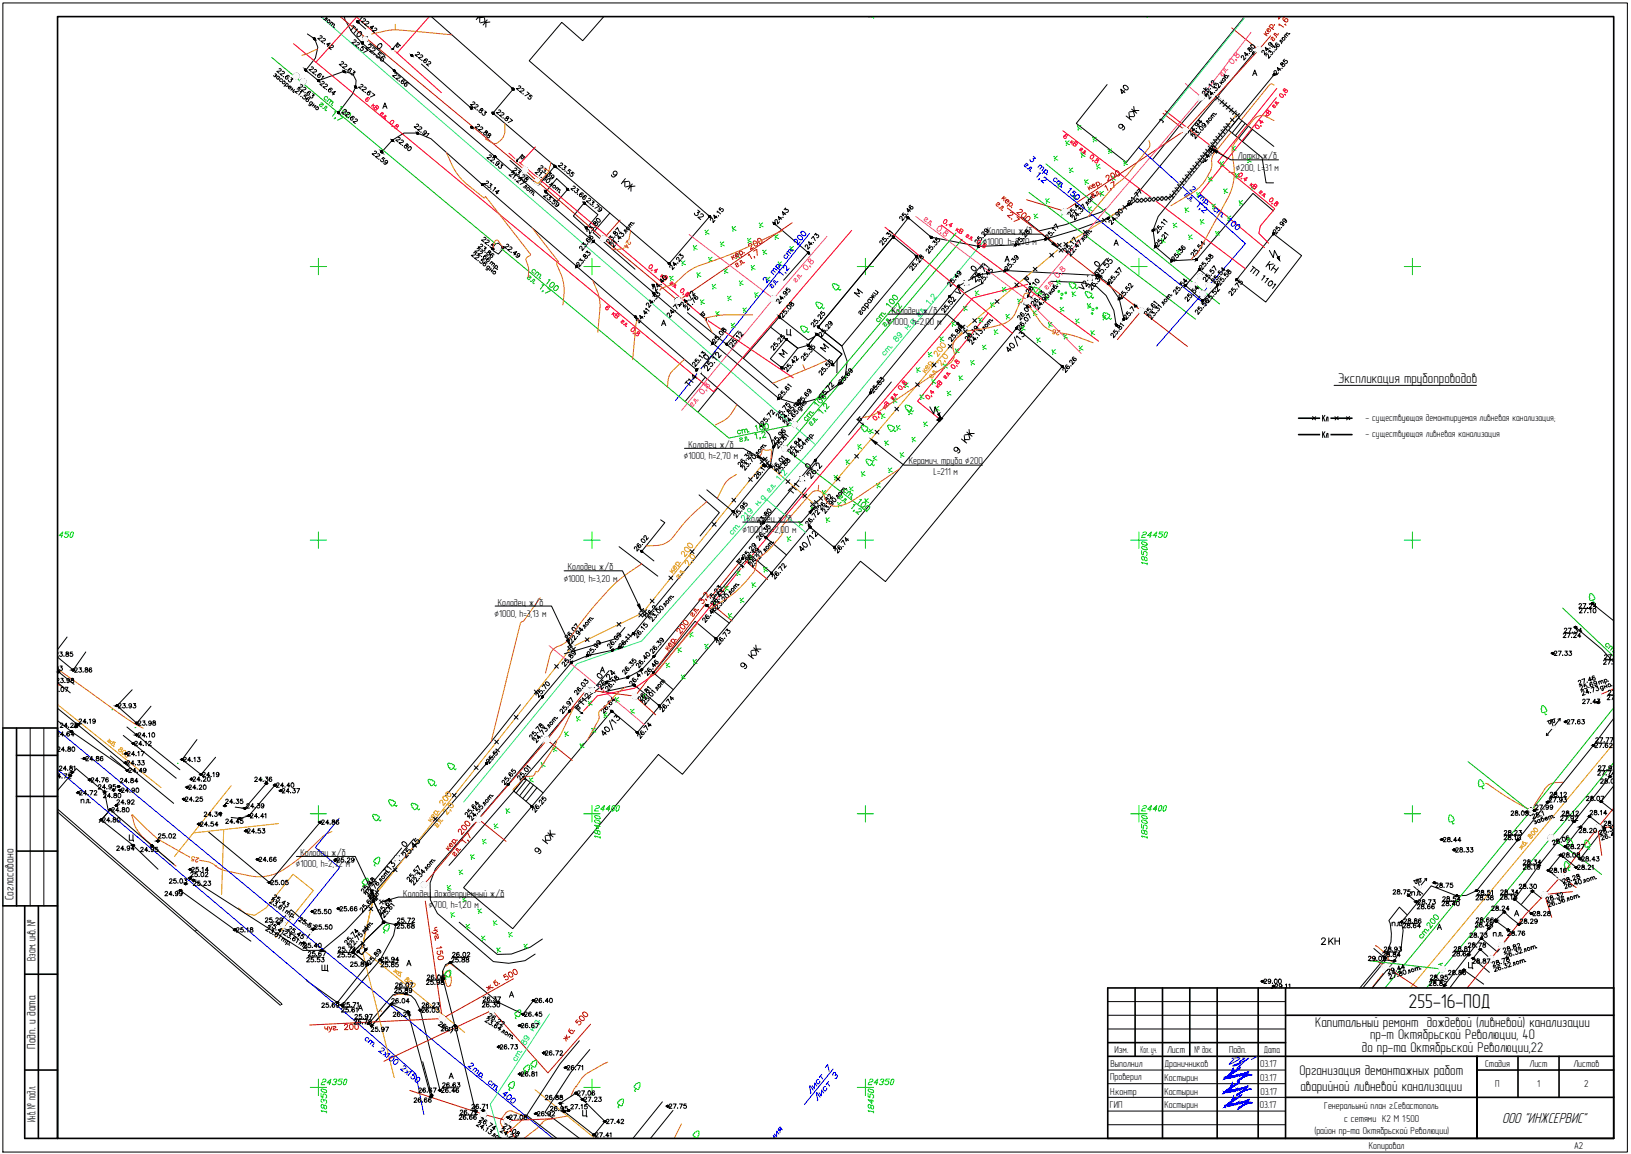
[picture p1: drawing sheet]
<svg xmlns="http://www.w3.org/2000/svg" width="594mm" height="420mm" viewBox="0 0 594 420" stroke-linecap="round" stroke-linejoin="round" font-family="sans-serif">
<defs><g id="words">
<text font-size="7.9" x="460" y="100.5">КН</text>
<text font-size="7.3" x="513.1" y="367.2">255-16-ПОД</text>
<text font-size="7.1" x="257.2" y="81.1" transform="rotate(-90 257.2 81.1)">32</text>
<text font-size="6.2" fill="#0d0" x="391.6" y="106.5">V2</text>
<g font-size="6.2">
<text x="310.1" y="109.4">М</text>
<text x="346.8" y="108.3">V1</text>
</g>
<g font-size="5.7">
<text x="411.7" y="35.3" transform="rotate(-90 411.7 35.3)">40</text>
<text x="480.1" y="345">2КН</text>
</g>
<text font-size="5.7" fill="#dd6e00" x="226.1" y="91.4">24</text>
<text font-size="5.5" x="547.1" y="408.8">ООО &quot;ИНЖСЕРВИС&quot;</text>
<g font-size="5.3">
<text x="480.5" y="154.5">Кл</text>
<text x="480.5" y="160.5">Кл</text>
</g>
<g font-size="5.3" fill="#0f0">
<text x="418.7" y="206.7" transform="rotate(-90 418.7 206.7)">18500</text>
<text x="215.5" y="296.7">24400</text>
<text x="414.5" y="296.7">24400</text>
<text x="418.7" y="306.6" transform="rotate(-90 418.7 306.6)">18500</text>
<text x="115.7" y="396.2">24350</text>
<text x="315" y="396.2">24350</text>
<text x="119.9" y="406.4" transform="rotate(-90 119.9 406.4)">18350</text>
<text x="319.3" y="406.4" transform="rotate(-90 319.3 406.4)">18450</text>
</g>
<g font-size="5.1">
<text x="487.5" y="139.3">Экспликация трубопроводов</text>
<text x="479.1" y="373.9">Капитальный ремонт дождевой (ливневой) канализации</text>
<text x="496.1" y="382.9">до пр-та Октябрьской Революции,22</text>
<text x="499.1" y="378.4">пр-т Октябрьской Революции, 40</text>
<text x="473.3" y="391.4">Организация демонтажных работ</text>
<text x="473.7" y="397.2">аварийной ливневой канализации</text>
</g>
<g font-size="4.9">
<text x="352.4" y="99.8">0</text>
<text x="397.6" y="98.1">0</text>
<text x="255.1" y="131.9">0</text>
<text x="292.1" y="171.8">0</text>
<text x="569.4" y="264.9">27.63</text>
<text x="145" y="309.4">0</text>
<text x="68.4" y="315">25</text>
<text x="553.5" y="316.1">28.34</text>
<text x="129.1" y="369">А</text>
<text x="141.8" y="371.5">26.24</text>
<text x="197.2" y="385.6">26.72</text>
<text x="166.2" y="407.1">26.72</text>
</g>
<text font-size="4.9" fill="#dd6e00" x="382.1" y="123.1">26</text>
<g font-size="4.9" fill="#0f0">
<text x="414.5" y="196.8">24450</text>
<text x="219.4" y="306.6" transform="rotate(-90 219.4 306.6)">18400</text>
</g>
<g font-size="4.4">
<text x="568" y="233.2">27.24</text>
<text x="568.3" y="231.4">27.34</text>
<text x="25.8" y="245.9">23.86</text>
<text x="19.8" y="249.8">23.98</text>
<text x="216.3" y="248">0</text>
<text x="42" y="258.9">23.93</text>
<text x="19.8" y="269.2">24.64</text>
<text x="20.8" y="266">24.28</text>
<text x="27.5" y="264.6">24.19</text>
<text x="49" y="265.3">23.98</text>
<text x="49" y="269.5">24.10</text>
<text x="48" y="272.7">24.12</text>
<text x="580" y="271.3">27.77</text>
<text x="45.2" y="279.8">24.33</text>
<text x="42.7" y="286.1">24.84</text>
<text x="72.7" y="284">24.19</text>
<text x="28.2" y="293.5">пл.</text>
<text x="41.3" y="293.9">24.92</text>
<text x="43" y="289.6">24.90</text>
<text x="67.4" y="288.6">24.20</text>
<text x="563" y="293.2">27.93</text>
<text x="39.5" y="296.7">24.80</text>
<text x="73" y="298.4">24.34</text>
<text x="88.5" y="295.3">24.39</text>
<text x="567.3" y="299.9">27.92</text>
<text x="567.6" y="298.1">28.12</text>
<text x="577.8" y="297.7">28.14</text>
<text x="71.6" y="302">24.54</text>
<text x="81.1" y="300.9">24.45</text>
<text x="88.9" y="304.4">24.53</text>
<text x="116.1" y="301.3">24.86</text>
<text x="41.3" y="310.8">24.94</text>
<text x="50.1" y="311.1">24.95</text>
<text x="56.4" y="306.2">25.02</text>
<text x="524.6" y="307.6">28.44</text>
<text x="546.5" y="306.9">28.10</text>
<text x="569.4" y="310.1">28.27</text>
<text x="121.4" y="315">25.29</text>
<text x="568" y="313.3">28.08</text>
<text x="574.7" y="314.7">28.43</text>
<text x="68.1" y="320.3">25.02</text>
<text x="68.4" y="318.6">25.14</text>
<text x="69.1" y="323.5">25.23</text>
<text x="4.9" y="327.8" transform="rotate(-90 4.9 327.8)">Согласовано</text>
<text x="506.2" y="326.7">28.75</text>
<text x="521.8" y="324.2">28.75</text>
<text x="524.2" y="329.1">28.54</text>
<text x="536.2" y="328.8">28.38</text>
<text x="541.9" y="332.7">28.24</text>
<text x="85" y="340.4">25.18</text>
<text x="95.2" y="336.9">25.29</text>
<text x="143.2" y="339">25.68</text>
<text x="505.9" y="338.3">пл.</text>
<text x="509.8" y="339">28.64</text>
<text x="536.6" y="336.9">28.66</text>
<text x="122.1" y="347.5">25.74</text>
<text x="503.1" y="347.5">28.93</text>
<text x="533.4" y="346.1">28.78</text>
<text x="542.6" y="342.2">пл.</text>
<text x="13" y="349.8" transform="rotate(-90 13 349.8)">Взам. инв. №</text>
<text x="110.4" y="351.4">25.53</text>
<text x="111.1" y="349.2">25.67</text>
<text x="121.7" y="349.6">25.52</text>
<text x="137.6" y="353.1">25.85</text>
<text x="163.3" y="351.4">25.88</text>
<text x="527.8" y="349.2">28.63</text>
<text x="154.5" y="357.7">26.06</text>
<text x="459" y="359.1">29.00</text>
<text x="519.6" y="357.7">28.95</text>
<text x="526.3" y="356">28.86</text>
<text x="142.9" y="360.5">26.07</text>
<text x="116.1" y="367.9">25.69</text>
<text x="152.4" y="369.7">26.03</text>
<text x="189.8" y="371.1">26.45</text>
<text x="193.7" y="366.2">26.40</text>
<text x="127.7" y="373.9">25.78</text>
<text x="134.1" y="376.8">25.97</text>
<text x="159.5" y="376.4">26.18</text>
<text x="188.7" y="375.4">26.67</text>
<text x="13" y="381.8" transform="rotate(-90 13 381.8)">Подп. и дата</text>
<text x="181" y="383.1">26.73</text>
<text x="159.5" y="399">26.46</text>
<text x="197.2" y="401.5">26.88</text>
<text x="149.6" y="402.5">26.66</text>
<text x="194.4" y="407.5">26.92</text>
<text x="211.3" y="402.2">27.23</text>
<text x="242.4" y="404.6">27.75</text>
<text x="13" y="408.6" transform="rotate(-90 13 408.6)">Инв. № подл.</text>
<text x="219.8" y="410.3">27.42</text>
</g>
<text font-size="4" x="512.9" y="327">пл.</text>
<g font-size="3.6">
<text x="450.9" y="58">Лотки ж/б</text>
<text x="450.2" y="62.2">∅200, L=31 м</text>
<text x="358" y="89.3">∅1000, h=2,70 м</text>
<text x="359.6" y="85.1">Колодец ж/б</text>
<text x="323.2" y="118.4">∅1000, h=2,00 м</text>
<text x="324.8" y="114.2">Колодец ж/б</text>
<text x="249.1" y="167.2">∅1000, h=2,70 м</text>
<text x="250.7" y="163.1">Колодец ж/б</text>
<text x="331" y="168.8">Керамич. труба ∅200</text>
<text x="340.1" y="173">L=211 м</text>
<text x="272" y="189.9">Колодец ж/б</text>
<text x="270.4" y="194.1">∅1000, h=2,00 м</text>
<text x="206.8" y="207.7">Колодец ж/б</text>
<text x="205.3" y="211.8">∅1000, h=3,20 м</text>
<text x="181.3" y="220.5">Колодец ж/б</text>
<text x="180.2" y="224.7">∅1000, h=3,13 м</text>
<text x="109.4" y="311.7">Колодец ж/б</text>
<text x="107.8" y="315.8">∅1000, h=2,72 м</text>
<text x="146.9" y="326.4">Колодец дождеприемный ж/б</text>
<text x="156.2" y="330.6">∅700, h=1,20 м</text>
<text x="406" y="383.3">Изм.</text>
<text x="415.4" y="383.3">Кол. уч.</text>
<text x="425.1" y="383.3">Лист</text>
<text x="435" y="383.3">№ док.</text>
<text x="447.7" y="383.3">Подп.</text>
<text x="460.3" y="383.3">Дата</text>
<text x="404.5" y="388.4">Выполнил</text>
<text x="424.1" y="388.6">Драничников</text>
<text x="459" y="388.6">03.17</text>
<text x="540.9" y="388.3">Стадия</text>
<text x="557.1" y="388.3">Лист</text>
<text x="573.1" y="388.3">Листов</text>
<text x="404.4" y="393.3">Проверил</text>
<text x="424.2" y="393.6">Костырин</text>
<text x="459" y="393.6">03.17</text>
<text x="544.6" y="395.8">П</text>
<text x="559.9" y="395.8">1</text>
<text x="577" y="395.8">2</text>
<text x="404.3" y="398.7">Н.контр</text>
<text x="424.1" y="398.7">Костырин</text>
<text x="459.1" y="398.7">03.17</text>
<text x="404.2" y="403.5">ГИП</text>
<text x="424.1" y="403.5">Костырин</text>
<text x="458.9" y="403.5">03.17</text>
<text x="482.3" y="403.9">Генеральынй план г.Севастополь</text>
<text x="478.8" y="412.8">(район пр-та Октябрьской Революции)</text>
<text x="489.5" y="408.5">с сетями К2 М 1:500</text>
<text x="498.6" y="418.2">Копировал</text>
<text x="573.3" y="418.2">A2</text>
</g>
<g font-size="3.5">
<text x="497.4" y="153.3">- существующая демонтируемая ливневая канализация;</text>
<text x="497.4" y="159.3">- существующая ливневая канализация</text>
</g>
</g></defs>
<g fill="none" stroke="#dd6e00" stroke-width=".36">
<path d="M115.6 17.9l-4 1.8-1.7 .4M135.3 12.4a29.4 29.4 0 0 1 14.6-1.1l14.7 1.4M144 8.9v2M464.1 31l-.9-.4-.8 .3-10.4 12.8M162.6 55.5l2.5 5.6 2.3 3.3 1.8 1.9 7 5.7 .7-.4 16.3 21-.3 .5a1.61 1.61 0 0 0-1.3 1.1 1.61 1.61 0 0 0 .4 1.6l.5 2-.1 3.2M183.9 44.9a8.7 8.7 0 0 1-.3 4.4 3.6 3.6 0 0 1-4.1 2.8l-2.7-1.5M200.5 59.1v1.1l-.6 2.2-3.6 4.1-.7 .2-1.7-1.1M418.5 51.2l.4 1.7-.5 1-8.1 10.1-4.8 4.2-9.1 10.7M448.4 48.1l-6.1 7.7a6 6 0 0 0-.9 4.7 17.2 17.2 0 0 1-7.5 10l-7.4 4.4M451.1 50.3l-1.7 2.2-.6 1.8 .6 5.7a19.6 19.6 0 0 1-2.2 12.2l-10.8 19.6-2 1.9-.4 .9M464 43.9l-2.7-1.4a3.7 3.7 0 0 0-4.6 .9l-2 2.5M198.1 61.5l1.9 .6"/>
<path d="M447.6 62.8h2M179.6 90.2l.7-2.5 .7-.3 .4 .2 1.7 2.6M193.8 82.9l9.6 12.3-.5 .5-.1 .5 1.8 4.5 .8 3.2 .1 2.2-.5 4.9M227.3 90.2l-2.9 .7-1.7-.4M229.7 84l-.7 3.5M285.1 84l-1.8 .7a191.9 191.9 0 0 1-29.3 12.3l-3.3 1.9-4.8 4.3-5.1 1.8-.5 .7M215.8 102l1.9 4.5 .8 3.2v3.2l-.8 8.1M232.6 116.4l-.7 .7-.2 .7-1.3 13.2M274.2 114.7h-10.3l-7.2 1.1 2.8 5.4M374.5 111l5 6.9 2 1.8 1.6 .8M375.1 107.9a1.08 1.08 0 0 0-.9-1.2 1.08 1.08 0 0 0-1.2 .7l-.7 2.3-.9 .7a15.7 15.7 0 0 1-2.6 5.2l-1.8 1.6a46.6 46.6 0 0 1-15 3.3M249.3 130.8l-5 5-.9 2.1-.3 3.1"/>
<path d="M292.5 132.8l.7 1.9M301.3 131.2l-19.9 8.3M351.4 120.8l-2.8 2.2a4.3 4.3 0 0 0-1.1 5.3 3.8 3.8 0 0 1-1.5 4l-26.7 18.1-1.9 1-3.2 .6M386.3 121.2l4.4 .9 7.5 2.7M268.4 147.3a13.1 13.1 0 0 1-7.8 7.4M268.2 172.7l-2.5 1.6-1.2 1.1-3.3 6.1M275.6 166.6a2.94 2.94 0 0 0 2.1-2.9h.5a2.8 2.8 0 0 0 2.5 0l.3 .7-.3 3.7M298.2 176.7l-.2 2M327.8 170.6l-16.7 11.3a10.1 10.1 0 0 1-8.2 2.1 5.4 5.4 0 0 1-3-4 2.79 2.79 0 0 0-4.5-.4l-10.2 11.5-.4 1.2 .1 2a33 33 0 0 1-8.5 8.8l-.8 1.4-.6 3a39.3 39.3 0 0 1-11.5 11.2l-4.7 2.9M257.4 182.6a65.8 65.8 0 0 0-12.7 13.5 8.1 8.1 0 0 1-5.6 2.5l-3.8 .2M196.8 217.7l-5.8 8.1-1.5 1.3-10.6 43M233.7 205.3a60.2 60.2 0 0 0-17.1 15.1l-4.4 5.5-4.6 6.3a9.9 9.9 0 0 1-5.2 3.5l-1 .8-.9 1.6-1.8 6.9"/>
<path d="M254.1 227l-15.8 18.5-1.3 .1M21 243.5l.7 .5M21.6 244h.1M21.7 244l1.1 .9M22.8 244.9l24.9 17.7M208.4 258l.6-.3-4.6 9.6-1.6 2.3-.8 1.9-6 9.4-.9 .1a1.65 1.65 0 0 1-1.4 1.6l-2.4 .3-4.5 4.7M227.7 250.2a29.7 29.7 0 0 0-6.8 6.6l-1.5 1.3a2.25 2.25 0 0 0-1.2 3l-.3 1.2-4 7.3M48 296.9a14.2 14.2 0 0 0 5.2 9l10.9 9.4M48.3 296.7l2.8 2.9M51.1 299.6l4.4 4.1M541.1 285.2l.7 .2M541.8 285.4h.1"/>
<path d="M541.8 285.4l.4 .2M542.1 285.6l7.6 5.1 6.9 3.8M557.3 294.5h.1M557.3 294.5h-.7M557.3 294.5h.6M557.9 294.5l.7 .5M558.6 295l.1 .3M558.7 295.4h.1M559 295.2l-.3 .1M561 295.3l-1.8 2.5M562.8 287.2l-3.9 5.8-.1 .6 .4 1.1-.2 .5M569.2 284.8a7.9 7.9 0 0 0-5 .9l-1.4 1.4"/>
<path d="M58.4 306l10.7 6.1M73.2 313.3l3.3 .7 2.1 1.3M78.6 315.3h.1M78.6 315.3l2.7 1.5 9.7 2.1a16.6 16.6 0 0 0 12.3-2.3M113.7 308.4l-5.5 4.7-4.9 3.5M120.9 302.8l-3.1 1.5-4.1 4.1M571.1 302.1l-1.4 1.5M66.2 323.7l.4 1.2M163.8 353.9l.6 3-.5 1.9M163.9 350.8l5.2 3.9M501 344.3h.1M501.1 344.4h.1"/>
<path d="M501.3 344.4l.3 .2M503.8 354.4l-4.1 5.3M505.7 347l-.1 2.3 .1 .3M505.7 349.6l1.5 .5M505.7 349.6h.1M138.6 368l.4 .2M143.5 362.4l-.1 .1M146 361.9l-2.4 .5M147.3 362l1.3 .3M209.8 395.6h.1M220.8 387l-6.5 3.5a18.8 18.8 0 0 0-4.8 5.4l-1.6 3.3M221.4 386.7l-.6 .3"/>
<path d="M182.4 409.2l1.6 2.9 .5 .4M182.5 407.5h.1M182.5 407.5l-.2 .9 .1 .8M182.7 407.3l1.8-2.4 1.2-.5a12.7 12.7 0 0 1 5.1 2l.3 .3-.2 .4-5.8 5.3-.6 .1M182.7 407.3l-.2 .2M184.5 412.5h.1M194.9 411.4l-4.1 3.1M197.2 409.1h.1M197.2 409.1l-2.3 2.3M206.7 406l-.4 .4-7 1.2-1.4 .7-.7 .8M206.7 405.6v.4M248.2 409.2l-2.5 5.3"/>
</g>
<g fill="none" stroke="#000" stroke-width=".36">
<path d="M112 12.4l2.6 1.8 1.2 3-.9 3.9-3.5 4.5 4.6 3.8 9.3-3.4 3.2 1 1.2 2.3-.2 2.4-1.1 2.5-5.2 6.9M125.4 6l.3 1.2 2.4 4.4 3.8 4.1 84.2 72.2 43.5 37 24 20.1 7.1 2.2 8-2.3 7-5.2 2.2-3.1 .7-5.1-2-5.5-8.6-6.9 27.3-32.9 5.5-6.9 8.4 7.1 17.3 3.3 13.5-.6 10.9-2.1 11.6-3.4 11.1-4.1 7.4-5 45.6-55.2M132.1 6l-1.7 2 2.8 2.6M139.4 39.5l.8-2 .8 2M139.7 38.8h1M153.5 23.3l18.1 16.1 .1 .5M438.3 32.1l1.9 1.5-10.7 12.3-9.7 12.2M456.3 27.5l.7-2 .8 2M456.6 26.8h.9M464.1 27.2l-42.2 51.6-1.9 5 .8 6 6.1 5.1 9-.4 20.5-24.1 7.5 6.4M139.2 55.2l3.6-4.1 4.3-2.7h5l4.9 2.1 18.7 16.7 101.5 87.6 3.1 3.5 1.5 4.4-1.2 7.2-49.9 60.7-5.2 5.2-2.5 1-9 1.9-5.8 2.5-30.9 36.7-39.8 45.7-.7 3.9-3.7-3 13.2-15.7M185.8 58.4l10.3 9.1 6-7"/>
<path d="M452.6 51.5l7.1 5.9 1.4 9.2h2.8M456.2 47.1l7.8 6.2M202.8 65l4.1 3.8-4 4.6-4.1-3.6zM212.8 73.9l5 4.3-4.1 4.8-4.9-4.4zM222.1 77.6l-6.1 7.1 15.3 13.3M402.9 75.9l-1.7 1.3-13.1 4.6-9.6 2.3-6.5-5.3M282.1 81.4l12.3 10.6-9 10M366.1 95.3l.7-2 .8 2M366.4 94.6h.9M405.8 89.3l.8-2 .7 2M406.1 88.7h.9M241 118.5l.7-1.9 .8 1.9"/>
<path d="M241.2 117.9h1M250.4 113.8l14.2 11.5 4.3-4.8M280.7 119.1l9.9 7.7 3.7-1.1 2.4-3.2M286.6 119.9v2h1.5v.4M287.9 119.9v2M358.1 103.2l-6.7 3.4-11 13.3M382.7 102.4l11.4 .4 5.3 1.5 3.5 3.3 2.8 5.4 .9 5.4M409.4 116.2l-1.7-7.5-3.9-5.6-4.3-2.8-33.4-1.8-9.7 1.6-7.3 4.1-110.9 134.8-4.4 4.8-5.1 2.8-7.7 1.8-13.6 10.5-22.3 26.7-26.5 30.7-1.9 5.1v6.2l2.6 5 20.4 17.5 5.6 .6 5.9-.9 3.7-2.4M256.9 137.4l-7.3 8.7M264.6 125.3l6.2 5.2M304.8 135.7l.1-4.6 1.8-2.2-9.2-7.3-.8 .9-2.3 1.3-10.6-8.4-13 15.1 12.6 10.7M324.7 139.1l-15.6 19.3"/>
<path d="M261.4 141.3l-7 8.6M257.5 178.3l9.6 8M293.6 177.7l-14.7 18 7.6 6.4M225.5 199l14.1 10.8M240.6 189.3l1.6 1-8.4 10.4 4.4 3.5M254.6 180.2l7.4 6.4-7 8.5M281 208.5l-7.8-6.5-15.6 18.7 8 6.2M580 219.8l7.8 6.2M227.6 228.4l-3.4 4.2-18.6 5.4M260.8 232.6l-7.6-6.4-15.2 18.8 7.2 6.1M573.9 228.4l9.6 8 4.3 4.7M21 244.3l6 4.8"/>
<path d="M21 248.5l4.6 3.8M189.6 256.6l-11 13.9-16.3 19.3M218.7 244.8l.7-2 .8 2M219.3 252l11.8-2.5 9.1 7.5M21 272h.1M40.2 275.2l6.2 5.3M44.9 267.8l19.3 15.6M46.2 264.7l19.3 15.6M202.6 269.7l-15.5 18.3-23.6 27.1M587.8 261.5l-7.4 9.9-42.5 52.8-3.8 1.8-3.5 .2-9.3-3.7-10.9 13.1 .7 3.2-.8 6.7-2.4 4.3-8 9.9M21 287.8l6.8-8 10.3 8.5 1.4 7.2-3.4 4M97 285.2l-7.8 9.1-3.5-.4"/>
<path d="M100.2 285.8l-9.5 11.2-3.3 1-3.2-.4M191.6 291.8l2.1 1.8M195.6 286.8l2.2 1.9M579 297.2l5.3 4.2-8.7 11.3-5.5-4.5zM587.8 281.1l-27.3 34-8.8 12.3 6.1 5.2M587.8 286.1l-4.6 5.8 4.6 3.5M47.1 303.9v2h1.5v.4M48.4 303.9v2M63.3 314.7l-23.1-19.9-3.3 3.7 11.5 9.2 9.2 8.8M69.2 319.7l41.2 26.3h6.8l8.6-7.1 10.2-10.8M574.1 315.8l-5.6-4.5-4.5 5.6 5.7 4.6M65.7 324.2l25.7 18.5"/>
<path d="M136 328.1l3.8 7.7-11.2 10.8 5.3 4.5M136 328.1l3.8 7.7M139.8 335.8l-11.2 10.8 5.3 4.5-11 13.9-11.3-8M139.8 335.8l4.4 .9-.9 3.9-4.8 8.9-13.9 16.4M167.3 335.8l13.8 11.7 5.2-.1 6.8-2.5 4.5-3M512.4 333l-2.7-2.7-3.8 4.9 .5 1 .4 3.7-.1 3.1-2.2 5.8 .3 .7M523.5 338.4l.8-1.9 .7 1.9M523.8 337.8h1M544.9 335.4l5.7 4.1-5.2 7.1-5.7-4.9M551.7 333.5l.7-2 .8 2M551.9 332.8h1M553.3 336.5l-5.4-4.5-3.1 3-19.4 24.7"/>
<path d="M561.6 327.1l-3.4-2.7-4 4.8M117.3 351.4v1.9h2.2v.4M118.3 351.4v1.9M119.3 351.4v1.9M148.2 351.6l.7-2 .8 2M148.4 351h1M507.6 349.8l-2.8-.3-8.4 10.2M531.8 354.7l1.4-1.5 7.2 5.1M534.9 350.4v2h1.5v.4M536.2 350.4v2M543 349.2l-3.8-3.5-2.6 3.2 5.9 5.1M134.3 372.7l8.9-10.5a6.9 6.9 0 0 1 8.1 1.8l1.8 3.8 7.2 29.2"/>
<path d="M144.3 365.5l-1.8-.1-7.1 8.1M185.6 363.1l.7-2 .8 2M185.9 362.4h.9M194.3 364.3l-3.8 5-9.1-4.4-17.3-14.4-1.8 .7-1.1 2.4 .1 2.8 4.4 17 7.5 31.1M211 378.9l-6.9 8.4-12.3 18.8 11.1 8.4M154 386.6l3.2 12.1M163.6 392.7l.7-2 .8 2M163.9 392h.9M214.8 382.1l-6.7 8.1-9.6 14.7 12.6 9.6M204.1 401.7l5.7-3.7 10.6 10.3-4 4.9-10.9-8.5zM212.2 404.3v2h1.6v.4M213.6 404.3v2"/>
<path d="M241.3 401.2l-10.8 13.3M245.1 404.3l-8.2 10.2"/>
</g>
<g fill="none" stroke="#dda500" stroke-width=".36">
<path d="M450.3 41.7l-2.7 3.6M413.5 73.1l-27.2 17-34.9 29.7-54.4 64-18.4-15.7-44.6 55.1-25.7 12.4-72.3 91M427.5 70.6l-1.5 1.4M336.1 135l1 .8M336.6 134.2l.2 1.3M337.7 134.9l-1 .1M338 132.4l1.6 1.2M338.2 132.6a.64 .64 0 0 1 .5-.8 .64 .64 0 0 1 .8 .5 .64 .64 0 0 1-.7 .7M338.4 133.6a.63 .63 0 0 1-.4 .8 .63 .63 0 0 1-.8-.6 .63 .63 0 0 1 .7-.6l.1 .1-.6 .9M339.9 136.8l-.2 .7-.5 .1-.1-.2 .3-.9-.3-.2-.5 .4v.5M339.9 131.8l-.1 .1M341 135.7l-1-.8-.4 .4 .8 .6v.6"/>
<path d="M341.3 135.1l-.1 .1M341.5 126.5a1.07 1.07 0 0 1 1.2 .2 1.07 1.07 0 0 1 .3 1.2 1.07 1.07 0 0 1-1.2-.2 1.07 1.07 0 0 1-.3-1.2zM342.3 128.8l-.7 1.1-.2-1.4-.4-.6-.8 .4 .2 .6M342.7 125a1.07 1.07 0 0 1 1.2 .2 1.07 1.07 0 0 1 .3 1.1 1.07 1.07 0 0 1-1.2-.1 1.07 1.07 0 0 1-.3-1.2zM343.5 129.1a1.08 1.08 0 0 1 1.2 .1 1.08 1.08 0 0 1 .3 1.2 1.07 1.07 0 0 1-1.2-.2 1.07 1.07 0 0 1-.3-1.1zM343.7 132.1l-.8 1.1-.4-1.9h-.7l-.2 .5 .2 .4M344.1 131.4l.3 .5M249.5 199.4a1.08 1.08 0 0 1 1.2 .2 1.08 1.08 0 0 1 .3 1.2 1.07 1.07 0 0 1-1.2-.2 1.07 1.07 0 0 1-.3-1.2zM250.6 197.9a1.08 1.08 0 0 1 1.2 .2 1.08 1.08 0 0 1 .3 1.2 1.08 1.08 0 0 1-1.2-.2 1.08 1.08 0 0 1-.3-1.2zM244 207.9l1.1 .8M244.6 207.1l.2 1.4M245.7 207.8l-1 .1"/>
<path d="M245.9 205.3l1.7 1.2M246.2 205.5a.64 .64 0 0 1 .5-.8 .64 .64 0 0 1 .7 .5 .64 .64 0 0 1-.6 .7M246.4 206.5a.63 .63 0 0 1-.5 .8 .63 .63 0 0 1-.7-.6 .63 .63 0 0 1 .7-.6l.1 .1-.7 .9M247.8 209.7l-.1 .7-.6 .1 .2-1.1-.3-.2-.4 .4v.5M247.9 204.7l-.1 .1M249 208.6l-1-.8-.4 .4 .9 .8-.1 .4M249.3 208l-.1 .1M250.3 201.7l-.8 1-.4-1.8h-.7l-.2 .5 .2 .4M251.4 202a1.08 1.08 0 0 1 1.2 .1 1.08 1.08 0 0 1 .3 1.2 1.08 1.08 0 0 1-1.2-.2 1.08 1.08 0 0 1-.3-1.1zM251.7 205l-.8 1.1-.4-1.9h-.7l-.3 .5 .2 .4M252.1 204.3l.2 .5M21 256.5l37.7 30.3"/>
<path d="M39.8 269.1l.1 1 .9-.1M39.8 269.7l-.8 .1M40.2 270v.8M40.3 269.5l-.7 .8M41.5 271.8v.1M42.1 270.4l-.7-.3-.7 .7a.5 .5 0 0 0 .5 .6 .5 .5 0 0 0 .5-.5 .5 .5 0 0 0-.7-.5M43.4 272.8l1 .2 .3-.4-.6-.4-.3 .3a.66 .66 0 0 1 .5 .7 .66 .66 0 0 1-.5 .6l-.6-.5zM44.8 273.5l.5-.3a.73 .73 0 0 1 .2 1.1 .73 .73 0 0 1-1.1 0zM45.9 274.5l.6-.3a.73 .73 0 0 1 .2 1.1 .73 .73 0 0 1-1.1 0zM587.8 270.7l-74.1 89M84.2 286.1l-20.7 25.7M101.4 299.9l-31 3.3"/>
<path d="M156 298.5l1.1 .8M156.6 297.7l.2 1.4M157.7 298.4l-1 .1M157.9 295.9l1.6 1.2M158.2 296.1a.64 .64 0 0 1 .4-.9 .64 .64 0 0 1 .8 .6 .64 .64 0 0 1-.6 .7M158.4 297a.63 .63 0 0 1-.5 .9 .63 .63 0 0 1-.7-.6 .63 .63 0 0 1 .6-.7l.2 .2-.7 .9M159.9 295.3l-.1 .1M161 299.2l-1.1-.8-.3 .4 .9 .8-.1 .4M161.3 298.6l-.2 .1M161.5 290a1.08 1.08 0 0 1 1.2 .2 1.08 1.08 0 0 1 .3 1.2 1.07 1.07 0 0 1-1.2-.2 1.07 1.07 0 0 1-.3-1.2zM162.3 292.3l-.8 1-.4-1.8h-.7l-.3 .5 .2 .3M162.6 288.5a1.08 1.08 0 0 1 1.2 .2 1.08 1.08 0 0 1 .3 1.1 1.08 1.08 0 0 1-1.2-.1 1.08 1.08 0 0 1-.3-1.2z"/>
<path d="M163.4 292.6a1.08 1.08 0 0 1 1.2 .1 1.08 1.08 0 0 1 .3 1.2 1.08 1.08 0 0 1-1.2-.2 1.08 1.08 0 0 1-.3-1.1zM163.7 295.6l-.8 1-.4-1.8h-.7l-.3 .5 .2 .4M164 294.9l-.1 .2 .1-.2 .3 .5M81.5 302l-.8 23.6M142.4 318l-6.3 8.5-4.3 18.9 11.8 47M159.8 300.3v.5l-.4 .4-.4-.3 .2-1.1-.6 .4v.5M553.9 308.1l.8 .7M554.1 308.6l.1 .7M554.3 307.6l.1 .9-.9 .1M556.9 303.8l-.3 .5 .3 .3a.65 .65 0 0 1 .7-.4 .65 .65 0 0 1 .6 .5l-.3 .4-.5 .1-.2-.5 .2-.7-.2-.2zM557.8 302.7a.8 .8 0 0 1 1 .3 .8 .8 0 0 1-.1 1l-1-.6zM558.8 301.6a.8 .8 0 0 1 1 .3 .8 .8 0 0 1-.1 1l-1-.7z"/>
<path d="M86.8 330.6l2.5 1.9 3.4 .8 4.2-2.7 9.9-12.3 7.3 5.9-13.8 17.2M136.1 326.7l-4.3 18.7M130.8 344.6l38.5 31.3M146.4 354.1l-.7-.2-.7 .7a.5 .5 0 0 0 .5 .6 .5 .5 0 0 0 .4-.6 .5 .5 0 0 0-.6-.4M194.9 396.7l21.8 17.8"/>
</g>
<g fill="none" stroke="#000" stroke-width=".36">
<path d="M443.5 35.2l1.1 .9-.7 .8-1.1-1zM443.9 35.5l-.7 .7M444.2 35.8l-.6 .7M444.6 36.1l1.1 1-.6 .7-1.1-1zM445 36.4l-.7 .8M445.4 36.8l-.7 .7M445.8 37.1l1.1 1-.7 .7-1.1-1zM446.1 37.4l-.6 .7M446.5 37.7l-.7 .8M446.9 38l1.1 1-.7 .8-1.1-1zM447.3 38.4l-.7 .7M447.6 38.7l-.6 .7"/>
<path d="M448.1 39l1.1 1-.7 .7-1.1-1zM448.4 39.3l-.7 .8M448.8 39.7l-.7 .7M449.2 40l1.1 1-.6 .7-1.2-1zM435.4 59.8l.8 .6M435.7 59.4l.8 .6M436 59l.8 .6-.9 1.2-.8-.6zM436.3 58.6l.8 .6M436.7 58.2l.7 .6M437 57.8l.7 .7-.9 1.1-.8-.6zM437.3 57.4l.7 .7M437.6 57l.7 .7"/>
<path d="M437.9 56.7l.8 .6-1 1.2-.7-.7zM438.2 56.3l.8 .6M438.5 55.9l.8 .6M438.8 55.5l.8 .6-.9 1.2-.8-.7zM439.1 55.1l.8 .6M439.4 54.7l.8 .6M439.8 54.3l.7 .6-.9 1.2-.8-.6zM440.1 53.9l.7 .6M440.4 53.5l.7 .7M440.7 53.1l.8 .7-1 1.1-.8-.6zM441 52.8l.8 .6M441.3 52.4l.8 .6"/>
<path d="M441.6 52l.8 .6-.9 1.2-.8-.7zM441.9 51.6l.8 .6M442.2 51.2l.8 .6M442.6 50.8l.7 .6-.9 1.2-.8-.6zM442.9 50.4l.7 .6M443.2 50l.7 .6M443.5 49.6l.8 .7-1 1.1-.8-.6zM443.8 49.2l.7 .7M444.1 48.8l.8 .7M444.4 48.5l.8 .6-.9 1.2-.8-.7zM444.7 48.1l.8 .6M445 47.7l.8 .6"/>
<path d="M445.3 47.3l.8 .6-.9 1.2-.8-.6zM445.6 46.9l.8 .6M445.9 46.5l.8 .7M446.3 46.1l.7 .7-.9 1.1-.8-.6zM446.6 45.7l.7 .7M446.9 45.4l.8 .6M447.2 45l.8 .6-1 1.2-.7-.7zM449.6 40.3l-.7 .7M449.9 40.6l-.6 .8M450.4 41l1.1 1-.7 .7-1.1-1zM450.7 41.3l-.6 .7M451.1 41.6l-.7 .8"/>
<path d="M451.1 42.9l5.1 4.2-3.6 4.4-5.1-4.1zM452.4 44l-3.6 4.4M453.5 44.9l-3.5 4.5M454.7 45.9l-3.5 4.5M412.7 72.8l1.4-.4 .3 1-1.5 .4zM413.2 72.7l.2 1M413.6 72.6l.3 .9M414.2 72.7l1.4-.4 .3 1-1.5 .4zM414.7 72.6l.2 .9M415.1 72.4l.3 1M415.7 72.6l1.4-.4 .3 .9-1.5 .4zM416.1 72.4l.3 1"/>
<path d="M416.6 72.3l.3 1M417.2 72.4l1.4-.3 .3 .9-1.5 .4zM417.6 72.3l.3 1M418.1 72.2l.3 1M418.7 72.3l1.4-.4 .3 1-1.5 .4zM419.1 72.2l.3 .9M419.6 72.1l.3 .9M420.1 72.2l1.5-.4 .2 1-1.4 .3zM420.6 72.1l.3 .9M421.1 71.9l.3 1M421.6 72.1l1.5-.4 .2 1-1.4 .3zM422.1 71.9l.3 1"/>
<path d="M422.6 71.8l.3 1M423.1 71.9l1.5-.3 .2 .9-1.4 .4zM423.6 71.8l.2 1M424.1 71.7l.2 1M424.6 71.8l1.5-.3 .2 .9-1.4 .4zM425.1 71.7l.3 1M425.6 71.6l.2 .9M427 70.3l.8 .6M427.3 69.9l.8 .6M427.7 69.5l.7 .7-.9 1.1-.8-.6zM428 69.1l.7 .7M428.3 68.7l.8 .7"/>
<path d="M428.6 68.4l.8 .6-1 1.2-.8-.7zM428.9 68l.8 .6M429.2 67.6l.8 .6M429.5 67.2l.8 .6-.9 1.2-.8-.6zM429.8 66.8l.8 .6M430.1 66.4l.8 .6M430.4 66l.8 .6-.9 1.2-.8-.6zM430.7 65.6l.8 .6M431.1 65.2l.7 .7M431.4 64.8l.7 .7-.9 1.1-.8-.6zM431.7 64.4l.7 .7M432 64.1l.8 .6"/>
<path d="M432.3 63.7l.8 .6-1 1.2-.7-.7zM432.6 63.3l.8 .6M432.9 62.9l.8 .6M433.2 62.5l.8 .6-.9 1.2-.8-.6zM433.5 62.1l.8 .6M433.8 61.7l.8 .6M434.2 61.3l.7 .7-.9 1.1-.8-.6zM434.5 60.9l.7 .7M434.8 60.6l.8 .6M435.1 60.2l.8 .6-1 1.1-.7-.6zM180.6 88.7l.9-.2 1.5 1.6 .2 .5-1.7 1.9-1.9-1.2-.2-.9zM436.9 98.1l6.6 5.7-5.4 5.7-6.3-5.6z"/>
<path d="M245.9 109l.7-.6 1 .1 .3 .6 .1 .9-.7 .4h-.9l-.6-.7zM350.4 119.2l.7-.5 .9 .2 .4 .4-.1 .8-.7 .6-.8-.1-.5-.5zM374.7 107.7l1.3 .8-1.7 2.9-1.5-.7zM277.9 167.5l1-.4 .6 .4 .2 .8-.4 .6-1 .2-.6-.5-.2-.7zM557.6 294l1.3 1.1-1.5 1.9-1.3-1.3zM106.1 331.2l8 7.1-3.5 5.1-9.1-7.2zM138.2 328.2l1.1 .9M138.5 327.8l1.1 .9M131.9 344.4l1.4 1.3-1.5 1.9-1.4-1.1zM174.8 405.5l1.2-1.2 1.3 1.8-1.4 1.2zM183.5 407.7l1.6-.9 .9 1.6-1.8 .7z"/>
<circle cx="138.9" cy="328.4" r=".75"/>
</g>
<g fill="none" stroke="#000" stroke-width=".36">
<path d="M157.1 6l29.8 26.4-7.4 8.8 64.2 54.8 14.8-17.2-65.7-56.7 11.8-14 7.6 6.7 7.7-8.8M174.3 6l-.8 1.1M174.8 6.4l-.1 1.7M176.2 6.3l-2.2 .2M176.5 6.5l.2 1.7 1.7-.2M176.6 7.9l-1.6 .4M176.7 8.2h.1M177 8.2v1.7M177.4 7.2l-1.4 1.9M452.9 6.6l-42.6 52.5-18.3-14.2 11.3-14.1M412.2 39.7l1.8 1.5M413 38.8l.2 1.7-1.8 .2"/>
<path d="M408.7 45.4a.75 .75 0 0 1-.1 1.2 .75 .75 0 0 1-1.1-.5 .75 .75 0 0 1 .8-.9l.4 .2a1.13 1.13 0 0 1 .7 1.7l-.6 .2M410.2 42.2l1.9 1.5M411.2 41l.2 2.2M411.4 42.4l1.7 .1M412.8 40.6l.5 1.6M413.1 40.2l1.7 .1M413.2 40.5h.1M224.6 63.5a.74 .74 0 0 1-1.2-.1 .74 .74 0 0 1 .5-1.1 .74 .74 0 0 1 .9 .8l-.2 .4a1.13 1.13 0 0 1-1.7 .7l-.1-.5M227.6 66.2v1.7M227.8 65l-1.5 1.9M229.1 66l-2.3 .3M229.3 66.2l.2 1.8 1.8-.3"/>
<path d="M229.5 67.6l-1.7 .5M229.5 68h.1M229.9 67.9l-.1 1.7M230.3 67l-1.5 1.9M325.3 86.2l8.6 7.1-27.3 32.7-8.6-6.9zM456.2 96.9l1 .8M456.4 99.6l1.2-1.6 1.1 .8-1.2 1.6M456.7 97.3l-1.2 1.6M463.9 85.1l10.2 8-13.1 16.9-10.5-8.2zM314.1 113.7v.4l-.4 .4-.4-.3 .2-1-.6 .4v.4M314.3 111.7l1.1 .8M314.5 111.8a.64 .64 0 0 0-.6 .7 .64 .64 0 0 0 .8 .6 .64 .64 0 0 0 .5-.8"/>
<path d="M314.8 111.1l1.6 1.2M315 111.2a.63 .63 0 0 1 .5-.8 .63 .63 0 0 1 .7 .6 .63 .63 0 0 1-.6 .7M316.5 108.8l1 .8M316.7 109a.64 .64 0 0 0-.6 .7 .64 .64 0 0 0 .7 .5 .64 .64 0 0 0 .5-.8M317.4 107.7l1 .8M317.7 108.2l.1 1M317.9 107l.1 1.2-1.1 .1M318.9 105.7l1 .8M319 107.7l-1 .1M319.6 106.3v.6l-.3 .3-1.1-.7M462.3 102.7l.7-.5a.98 .98 0 0 1 .5 1.3 .98 .98 0 0 1-1.3 .5l-.3-.3zM464.1 103.5h.6l-1.2 1.5"/>
<path d="M286.4 123.6l4.2 3.2-5.7 7.1-4.3-3.3zM286.8 128.8l-1.9-1.6 .8 1.8-2-.3 1.9 1.5M297.5 121.6l9.2 7.3-3.3 4-9.1-7.2zM301.8 126.7l-1.8-1.5 .7 1.8-1.9-.4 1.9 1.5M367.9 125.1a1.08 1.08 0 0 1 1.2 .3 1.08 1.08 0 0 1 .2 1.1 1.08 1.08 0 0 1-1.2-.2 1.08 1.08 0 0 1-.2-1.2zM368.1 126.9l-.9 1.1-.4-1.6 1.5 1.3M369.5 122.7l1.2 3.3M370.3 122.9v-.6l1.5 1.3M371.1 121.4l.7-.8 .2 .9a.67 .67 0 0 1 1.2 .3 .67 .67 0 0 1-1 .8M350.2 159.8l1.9 1.5M351.2 158.6l.3 2.2M352.2 157.3l1.9 1.5"/>
<path d="M352.9 158.2l.4 1.6M353 156.4l.2 1.7-1.8 .2M353.1 157.8l1.7 .1M353.2 158.1h.1M348.7 163a.74 .74 0 0 1-.1 1.2 .74 .74 0 0 1-1.1-.5 .74 .74 0 0 1 .8-.9l.4 .2a1.15 1.15 0 0 1 .7 1.7l-.5 .2M351.4 160l1.7 .1M292.3 197.8a1.05 1.05 0 0 1 1.3 .1 1.05 1.05 0 0 1 .3 1.2l-1.1-.1-.5-.6zM292.7 199.4l-1 1.1-.4-1.6 1.6 1.3M294.1 195.2l1.1 3.3M294.9 195.4v-.5l1.5 1.2M296 194.3l-.1-.6 .8-.3 .4 2 .8-1.1M24.4 231.9l-3.4 4.6"/>
<path d="M31.2 237.4l-4.5 6.5-5.7-4.6M272.5 238.4l1.9 1.4M273.5 237.1l.3 2.2M273.7 238.5l1.7 .1M274.5 235.9l1.9 1.4M275.2 236.7l.4 1.6M275.3 234.9l.2 1.7-1.8 .2M275.5 236.3h1.7M275.5 236.6h.1M48.1 251.1l-5.5 5.9 7.2 6.3 5.2-6.2M222.8 258.9l9.3 7.8 62.9-74.8 8.9 7.4 66.4-79.9 16.6 14-64.4 78.3-9.1-7.4-64.8 77.6-8.8-7.2-53 63.4-17.9-14.9zM271 241.5a.74 .74 0 0 1-.1 1.2 .74 .74 0 0 1-1.1-.5 .74 .74 0 0 1 .8-.9l.4 .2a1.1 1.1 0 0 1 .7 1.7l-.5 .2"/>
<path d="M71.7 269.3l-5.4 7.2 6.9 5.5 5.3-6.3M220.4 264.8a1.07 1.07 0 0 1 1.2 .2 1.07 1.07 0 0 1 .2 1.2 1.07 1.07 0 0 1-1.2-.2 1.07 1.07 0 0 1-.2-1.2zM220.6 266.6l-.9 1.1-.4-1.6 1.5 1.3M222 262.4l1.2 3.3M222.8 262.6v-.6l1.6 1.3M223.7 261.1l.7-.8 .1 .9a.67 .67 0 0 1 1.2 .3 .67 .67 0 0 1-.9 .7M196.1 308.9a.74 .74 0 0 1-.1 1.2 .74 .74 0 0 1-1.1-.5 .74 .74 0 0 1 .8-.9l.4 .2a1.1 1.1 0 0 1 .7 1.7l-.6 .1M197.6 305.7l1.9 1.5M198.6 304.5l.2 2.2M198.7 305.9l1.8 .1M199.6 303.2l1.9 1.5M200.2 304l.5 1.7"/>
<path d="M200.3 302.2l.2 1.8-1.7 .2M200.5 303.7h1.7M200.5 304h.1M500.4 345.3l4.1 3.5-9.2 10.9"/>
</g>
<path d="M21 257.9l42.3 34.6M21 294.6l81.6 70.8M21 295.6l81.1 70.4M116.6 299.4l-18.5 21.9-22.1-18.3M71.2 338.7h.1M531.8 354.7l-3.7 5M102.4 365.7h.1M135.4 373.5l7.1-7.9 6.1 2.9 8.3 30.8" fill="none" stroke="#000" stroke-width=".36"/>
<path d="M21 262.4l5 3.9 20.4 14.2" fill="none" stroke="#000" stroke-width=".36"/>
<g fill="none" stroke="#0d0" stroke-width=".36">
<path d="M383.9 57.1h.1M384.1 58.5h.1M385.1 56.8l-1.1 .9 1.3 .6M388.2 51.5h.1M388.4 52.9h.1M389.4 51.3l-1.1 .8 1.3 .6M392.5 45.9h.1M392.7 47.3h.1M393.7 45.7l-1.1 .8 1.3 .6M393.8 55.8h.1M394 57.2h.1M395 55.5l-1.1 .9 1.3 .6"/>
<path d="M398.1 50.2h.1M398.3 51.6h.1M399.3 49.9l-1.1 .9 1.3 .6M399.4 60.1h.1M400.6 59.8l-1.1 .9 1.3 .5M403.7 54.5h.1M403.9 55.9h.1M404.9 54.2l-1.1 .9 1.3 .6M409.3 58.8h.1M410.5 58.5l-1.1 .9 1.3 .5M444.5 59.1h.1M445.7 58.9l-1.1 .8 1.3 .6"/>
<path d="M448.8 53.5h.1M449 54.9h.1M450 53.3l-1.1 .8 1.3 .6M454.4 57.8h.1M454.6 59.2h.1M455.6 57.5l-1.1 .9 1.2 .6M376.7 78.1h.1M376.9 79.6h.1M377.9 77.9l-1.1 .9 1.3 .5M381 72.6h.1M381.2 74h.1M382.2 72.3l-1.1 .9 1.2 .6"/>
<path d="M385.3 67h.1M385.5 68.4h.1M386.4 66.7l-1.1 .9 1.3 .5M386.6 76.8h.1M386.8 78.3h.1M387.7 76.6l-1 .9 1.2 .5M389.5 61.4h.1M389.7 62.8h.1M390.7 61.1l-1.1 .9 1.3 .6M390.8 71.2h.1M391 72.7h.1M392 71l-1.1 .9 1.3 .5"/>
<path d="M395.1 65.7h.1M395.3 67.1h.1M396.3 65.4l-1.1 .9 1.3 .5M396.4 75.5h.1M396.6 77h.1M397.6 75.3l-1.1 .9 1.3 .5M399.6 61.5h.1M400.7 69.9h.1M400.9 71.4h.1M401.9 69.7l-1.1 .9 1.3 .5M405 64.3h.1M405.2 65.8h.1"/>
<path d="M406.2 64.1l-1.1 .9 1.3 .5M409.5 60.2h.1M431.7 75.9h.1M431.8 77.3h.1M432.8 75.6l-1.1 .9 1.3 .6M436 70.3h.1M436.1 71.7h.1M437.1 70.1l-1.1 .8 1.3 .6M438.4 79.9l-1 .9 1.2 .6M440.2 64.7h.1M440.4 66.1h.1M441.4 64.4l-1.1 .9 1.3 .6"/>
<path d="M441.5 74.6h.1M441.7 76h.1M442.7 74.3l-1.1 .9 1.3 .6M444.7 60.5h.1M445.8 69h.1M446 70.4h.1M447 68.7l-1.1 .9 1.3 .6M447.1 78.8h.1M448.3 78.6l-1.1 .9 1.3 .5M450.1 63.4h.1M450.3 64.8h.1M451.3 63.2l-1.1 .8 1.3 .6"/>
<path d="M451.4 73.3h.1M451.6 74.7h.1M452.6 73l-1.1 .9 1.3 .6M455.7 67.7h.1M455.9 69.1h.1M456.9 67.4l-1.1 .9 1.3 .5M248.3 95.2h.1M248.5 96.6h.1M249.5 95l-1.1 .8 1.3 .6M252.6 89.6h.1M252.8 91h.1M253.8 89.4l-1.1 .8 1.3 .6"/>
<path d="M253.9 99.5h.1M255.1 99.2l-1.1 .9 1.3 .6M256.9 84h.1M257.1 85.4h.1M258 83.8l-1 .8 1.2 .6M258.2 93.9h.1M258.4 95.3h.1M259.4 93.7l-1.1 .8 1.3 .6M262.5 88.3h.1M262.7 89.7h.1M263.7 88l-1.1 .9 1.2 .6M263.8 98.2h.1"/>
<path d="M264 99.6h.1M265 97.9l-1.1 .9 1.2 .6M266.7 82.7h.1M266.9 84.1h.1M267.9 82.5l-1.1 .8 1.3 .6M268.1 92.6h.1M268.3 94h.1M269.2 92.3l-1.1 .9 1.3 .6M272.4 87h.1M272.5 88.4h.1M273.5 86.8l-1.1 .8 1.3 .6M273.7 96.9h.1"/>
<path d="M273.8 98.3h.1M274.8 96.6l-1 .9 1.2 .6M276.6 81.4h.1M276.8 82.8h.1M277.8 81.1l-1.1 .9 1.3 .6M277.9 91.3h.1M278.1 92.7h.1M279.1 91l-1.1 .9 1.3 .5M282.2 85.7h.1M282.4 87.1h.1M283.4 85.4l-1.1 .9 1.3 .6M283.5 95.5h.1"/>
<path d="M283.7 97h.1M284.7 95.3l-1.1 .9 1.3 .5M287.8 90h.1M288 91.4h.1M289 89.7l-1.1 .9 1.3 .5M423.1 87.1h.1M423.3 88.5h.1M424.3 86.8l-1.1 .9 1.3 .6M427.4 81.5h.1M427.6 82.9h.1M428.5 81.2l-1 .9 1.2 .6M428.7 91.3h.1"/>
<path d="M428.9 92.8h.1M429.9 91.1l-1.1 .9 1.3 .5M433 85.7h.1M433.2 87.2h.1M434.2 85.5l-1.1 .9 1.2 .5M437.3 80.2h.1M437.4 81.6h.1M442.9 84.4h.1M443 85.9h.1M444 84.2l-1.1 .9 1.3 .5M447.3 80.3h.1M244 100.8h.1"/>
<path d="M244.2 102.2h.1M245.2 100.6l-1.1 .8 1.3 .6M254.1 100.9h.1M255.2 109.3h.1M255.4 110.8h.1M256.4 109.1l-1.1 .9 1.3 .5M259.5 103.8h.1M259.7 105.2h.1M260.7 103.5l-1.1 .9 1.3 .6M260.8 113.6h.1M261 115.1h.1M262 113.4l-1.1 .9 1.3 .5"/>
<path d="M265.1 108h.1M265.3 109.5h.1M266.3 107.8l-1.1 .9 1.3 .5M266.4 117.9h.1M266.6 119.4h.1M267.6 117.7l-1.1 .8 1.3 .6M269.4 102.4h.1M269.6 103.9h.1M270.6 102.2l-1.1 .9 1.2 .5M270.7 112.3h.1M270.9 113.7h.1M271.9 112.1l-1.1 .9 1.3 .5"/>
<path d="M275 106.7h.1M275.2 108.2h.1M276.1 106.5l-1.1 .9 1.3 .5M279.3 101.1h.1M279.4 102.6h.1M280.4 100.9l-1.1 .9 1.3 .5M299.2 111.8l.4-.6-.1-.4-.6-.2-.3-.4h-.5a.5 .5 0 0 0-.8-.1 .5 .5 0 0 0 .2 .8v.6l.5 .2 .3 .6h.4l.5-.5 .7 .6 .4-.4M305.5 104.7l-.3 .4M305.5 104.7l.1-.5-.2-.3h-.4l-.3-.5-.6 .1a.5 .5 0 0 0-.8-.1 .5 .5 0 0 0 .2 .8v.6l.5 .2 .3 .6h.4l.5-.5 .8 .6 .3-.4M346.7 117.3h.1M346.9 118.7h.1M347.9 117.1l-1.1 .8 1.3 .6"/>
<path d="M351 111.7h.1M351.2 113.1h.1M352.2 111.5l-1.1 .8 1.3 .6M355.3 106.1h.1M355.5 107.5h.1M356.5 105.9l-1.1 .9 1.2 .5M356.6 116h.1M356.8 117.4h.1M357.8 115.8l-1.1 .8 1.3 .6M360.9 110.4h.1M361.1 111.8h.1M362.1 110.2l-1.1 .8 1.3 .6"/>
<path d="M365.2 104.8h.1M365.3 106.2h.1M366.3 104.6l-1.1 .8 1.3 .6M366.5 114.7h.1M366.7 116.1h.1M367.7 114.4l-1.1 .9 1.2 .6M370.8 109.1h.1M371 110.5h.1M371.9 108.9l-1.1 .8 1.3 .6M372.1 118.9h.1M373.2 118.7l-1 .9 1.2 .6M375 103.5h.1"/>
<path d="M375.2 104.9h.1M376.2 103.3l-1.1 .8 1.3 .6M376.4 113.4h.1M376.5 114.8h.1M376.8 105.6a.5 .5 0 0 1-.3-.8 .5 .5 0 0 1 .9 .1l.5-.1 .3 .5h.4l.3 .3-.1 .4M376.8 105.6v.5l.4 .3 .3 .5h.4l.5-.5 .8 .7 .3-.4M377.5 113.1l-1.1 .9 1.3 .6M378.8 106l-.4 .4M380.6 107.8h.1M380.8 109.2h.1M381.8 107.5l-1.1 .9 1.3 .6M381.9 117.7h.1"/>
<path d="M383.1 117.4l-1.1 .9 1.3 .5M384.9 102.2h.1M385.1 103.6h.1M386.1 102l-1.1 .8 1.3 .6M386.2 112h.1M386.4 113.5h.1M387.4 111.8l-1.1 .9 1.3 .6M391.8 116.3h.1M392 117.8h.1M393 116.1l-1.1 .9 1.3 .5M396.1 110.7h.1M396.3 112.2h.1"/>
<path d="M397.3 110.5l-1.1 .9 1.3 .5M401.7 115h.1M401.9 116.5h.1M402.9 114.8l-1.1 .9 1.3 .5M404.1 115.2l-.3 .4M404.1 115.2l.1-.4-.2-.3h-.5l-.3-.5-.5 .1a.5 .5 0 0 0-.8-.1 .5 .5 0 0 0 .2 .8v.5l.5 .3 .2 .5h.5l.5-.5 .7 .7 .3-.4M293.6 120.5l.5-.7-.1-.4-.6-.1-.3-.5-.5 .1a.5 .5 0 0 0-.8-.1 .5 .5 0 0 0 .2 .8v.5l.5 .3 .2 .5 .4 .1 .5-.5 .8 .6 .3-.4M329.6 139.7h.1M330.8 139.4l-1.1 .9 1.2 .6M333.9 134.1h.1M334.1 135.5h.1M335.1 133.9l-1.1 .8 1.2 .6"/>
<path d="M338.2 128.5h.1M338.4 129.9h.1M339.3 128.3l-1 .8 1.2 .6M339.5 138.4h.1M339.6 139.8h.1M340.6 138.1l-1 .9 1.2 .6M342.4 122.9h.1M342.6 124.3h.1M343.6 122.7l-1.1 .8 1.3 .6M343.8 132.8h.1M343.9 134.2h.1M344.9 132.5l-1.1 .9 1.3 .6"/>
<path d="M348 127.2h.1M348.2 128.6h.1M349.2 127l-1.1 .8 1.3 .6M349.3 137h.1M349.5 138.5h.1M350.5 136.8l-1.1 .9 1.3 .6M352.3 121.6h.1M352.5 123h.1M353.5 121.3l-1.1 .9 1.3 .6M353.6 131.5h.1M353.8 132.9h.1M354.8 131.2l-1.1 .9 1.3 .5"/>
<path d="M357.9 125.9h.1M358.1 127.3h.1M359.1 125.6l-1.1 .9 1.3 .6M362.2 120.3h.1M362.4 121.7h.1M363.4 120l-1.1 .9 1.2 .6M372.2 120.4h.1M377.7 123.2h.1M377.9 124.7h.1M378.8 123l-1.1 .9 1.3 .5M383.3 127.5h.1M383.4 129h.1"/>
<path d="M384.4 127.3l-1.1 .9 1.3 .5M388.7 121.7l-1.1 .9 1.3 .5M393.1 126.2h.1M393.3 127.6h.1M394.3 126l-1.1 .8 1.3 .6M397.4 120.6h.1M397.6 122h.1M398.6 120.4l-1.1 .9 1.3 .5M315.7 156.6l.4-.6-.1-.4-.6-.1-.3-.5-.5 .1a.5 .5 0 0 0-.8-.1 .5 .5 0 0 0 .2 .8v.5l.5 .3 .2 .5 .5 .1 .5-.6 .7 .7 .3-.4M316.7 156.5h.1M316.9 157.9h.1M317.9 156.2l-1.1 .9 1.3 .5"/>
<path d="M321 150.9h.1M321.2 152.3h.1M322.2 150.6l-1.1 .9 1.3 .6M325.3 145.3h.1M325.3 156.5l.5-.6-.1-.4-.6-.2-.3-.4-.5 .1a.5 .5 0 0 0-.9-.1 .5 .5 0 0 0 .3 .8v.5l.4 .2 .3 .6h.4l.5-.5 .8 .7 .3-.4M325.5 146.7h.1M326.5 145l-1.1 .9 1.3 .6M326.6 155.1h.1M326.8 156.6h.1M327.8 154.9l-1.1 .9 1.3 .5M329.8 141.1h.1M330.9 149.6h.1"/>
<path d="M331.1 151h.1M331.7 149.3l.4-.6v-.5l-.6-.1-.3-.5-.6 .1a.5 .5 0 0 0-.8-.1 .5 .5 0 0 0 .2 .8v.5l.5 .3 .3 .6h.4l.5-.5 .8 .6 .3-.4M332.1 149.3l-1.1 .9 1.3 .5M332.2 159.4h.1M333.4 159.2l-1.1 .9 1.3 .5M335.2 143.9h.1M335.4 145.4h.1M336.4 143.7l-1.1 .9 1.3 .6M336.5 153.8h.1M336.7 155.3h.1M337.7 153.6l-1.1 .9 1.3 .5M340.8 148.2h.1"/>
<path d="M341 149.7h.1M342 148l-1.1 .9 1.2 .5M345.1 142.6h.1M345.3 144.1h.1M346.2 142.4l-1 .9 1.2 .5M299.6 178.8h.1M300.8 178.6l-1.1 .9 1.3 .5M303.9 173.2h.1M304.1 174.7h.1M305.1 173l-1.1 .9 1.3 .5M308.2 167.6h.1M308.4 169.1h.1"/>
<path d="M309.4 167.4l-1.1 .9 1.2 .5M309.5 177.5h.1M309.7 178.9h.1M310.7 177.3l-1.1 .9 1.3 .5M312.5 162h.1M312.7 163.5h.1M313.6 161.8l-1 .9 1.2 .6M313.8 171.9h.1M314 173.3h.1M314.9 171.7l-1 .9 1.2 .5M316.3 168.9v.4l.4 .2 .7-.6 .8 .7 .3-.4M316.3 168.9l-.5-.2v-.6a.5 .5 0 0 1-.2-.8 .5 .5 0 0 1 .8 .1l.5-.1 .3 .5 .6 .1 .1 .4-.5 .6"/>
<path d="M318.1 166.3h.1M318.2 167.8h.1M319.2 166.1l-1.1 .9 1.3 .5M319.4 176.2h.1M319.6 177.6h.1M320.5 176l-1 .8 1.2 .6M322.3 160.7h.1M322.5 162.2h.1M323.5 160.5l-1.1 .9 1.3 .5M323.6 170.6h.1M323.8 172h.1M324.8 170.4l-1.1 .9 1.3 .5"/>
<path d="M327.9 165h.1M328.1 166.4h.1M329.1 164.8l-1.1 .9 1.3 .5M332.4 160.9h.1M286.8 195.6h.1M287 197h.1M288 195.4l-1.1 .9 1.2 .5M291 190h.1M291.2 191.4h.1M292.2 189.8l-1.1 .9 1.3 .5M295.3 184.4h.1M295.5 185.9h.1"/>
<path d="M296.5 184.2l-1.1 .9 1.3 .5M299.8 180.2h.1M300.9 188.7h.1M301.1 190.1h.1M302.1 188.5l-1.1 .8 1.3 .6M305.2 183.1h.1M305.4 184.5h.1M306.4 182.9l-1.1 .8 1.3 .6M315.1 181.8h.1M315.3 183.2h.1M316.3 181.6l-1.1 .8 1.2 .6M259.8 219.3h.1"/>
<path d="M260.9 219.1l-1.1 .8 1.3 .6M264.1 213.7h.1M264.3 215.1h.1M265.2 213.5l-1.1 .8 1.3 .6M268.3 208.1h.1M268.5 209.5h.1M269.5 207.9l-1.1 .8 1.3 .6M269.6 218h.1M269.8 219.4h.1M270.8 217.8l-1.1 .8 1.3 .6M272.6 202.5h.1M272.8 203.9h.1"/>
<path d="M273.8 202.3l-1.1 .9 1.3 .5M273.9 212.4h.1M274.1 213.8h.1M275.1 212.1l-1.1 .9 1.3 .6M278.2 206.8h.1M278.4 208.2h.1M279.4 206.6l-1.1 .8 1.3 .6M580.1 218.5l.8-.6-.4-1.1-.5-.2a.5 .5 0 0 0-.6-.5 .5 .5 0 0 0-.3 .8l-.2 .4 .2 .5v.7h1l.3 .9 .5-.1M246.9 236.1h.1M247.1 237.5h.1M248.1 235.8l-1.1 .9 1.3 .6M251.2 230.5h.1"/>
<path d="M251.4 231.9h.1M252.4 230.2l-1.1 .9 1.3 .6M256.8 234.8h.1M257 236.2h.1M258 234.5l-1.1 .9 1.3 .6M260 220.7h.1M265.4 223.6h.1M265.5 225h.1M266.5 223.3l-1.1 .9 1.3 .6M214.3 255.5h.1M214.5 256.9h.1M215.5 255.2l-1.1 .9 1.3 .6"/>
<path d="M219.9 259.8h.1M221.1 259.5l-1.1 .9 1.3 .6M224.2 254.2h.1M224.4 255.6h.1M225.4 253.9l-1.1 .9 1.3 .5M229.8 258.4h.1M230 259.9h.1M231 258.2l-1.1 .9 1.3 .5M234.1 252.8h.1M234.3 254.3h.1M235.3 252.6l-1.1 .9 1.2 .6M242.6 241.7h.1"/>
<path d="M242.8 243.1h.1M243.8 241.4l-1.1 .9 1.3 .6M248.2 245.9h.1M248.4 247.4h.1M249.4 245.7l-1.1 .9 1.3 .5M252.5 240.3h.1M252.7 241.8h.1M253.7 240.1l-1.1 .9 1.3 .5M562.6 259.3l.8-.6-.4-1-.5-.3a.57 .57 0 0 0-.8-.4 .57 .57 0 0 0-.2 .8l.1 1.5h1l.3 .9 .5-.1M45.9 274.4h.1M64.6 277.9h.1M165.4 279.2l-.3 .4"/>
<path d="M165.4 279.2l.1-.4-.3-.3h-.4l-.3-.5-.5 .1a.5 .5 0 0 0-.8-.1 .5 .5 0 0 0 .2 .8v.5l.5 .3 .2 .5h.5l.5-.5 .7 .7 .3-.4M197.2 277.8h.1M197.4 279.3h.1M198.4 277.6l-1.1 .9 1.3 .5M201.5 272.3h.1M201.7 273.7h.1M202.7 272l-1.1 .9 1.2 .5M205.8 266.7h.1M206 268.1h.1M206.9 266.4l-1 .9 1.2 .6M210 261.1h.1M210.2 262.5h.1"/>
<path d="M211.2 260.8l-1.1 .9 1.3 .6M211.4 270.9h.1M211.5 272.4h.1M212.5 270.7l-1.1 .9 1.3 .5M215.6 265.3h.1M215.8 266.8h.1M216.8 265.1l-1.1 .9 1.3 .5M220.1 261.2h.1M67 291h.1M82.2 292.5h.1M95.2 283.7h.1M102.2 287.9h.1"/>
<path d="M137.7 298.3l.4-.6v-.5l-.6-.1-.3-.5-.6 .1a.5 .5 0 0 0-.8-.1 .5 .5 0 0 0 .2 .8v.6l.5 .2 .3 .6h.4l.5-.5 .8 .6 .3-.4M143.6 293l.4-.6-.1-.5-.6-.1-.3-.5-.5 .1a.5 .5 0 0 0-.8-.1 .5 .5 0 0 0 .2 .8v.5l.5 .3 .2 .6h.5l.5-.5 .7 .6 .3-.4M150.6 294.2l.1 .4 .4 .2 .7-.5 .7 .6 .4-.4M152.1 293.8l-.3 .5M152.1 293.8l.1-.4-.2-.3h-.5l-.3-.5-.5 .1a.5 .5 0 0 0-.8-.1 .5 .5 0 0 0 .2 .8v.5l.5 .3M157.9 285.5l.5-.6-.1-.4-.6-.1-.3-.5-.6 .1a.5 .5 0 0 0-.8-.1 .5 .5 0 0 0 .2 .8l.1 .5 .4 .3 .3 .5h.4l.5-.5 .8 .7 .3-.4M181.2 300l-1 .9 1.2 .5M185.5 294.4l-1.1 .9 1.3 .5M192.9 283.4h.1M193.1 284.9h.1M194.1 283.2l-1.1 .9 1.3 .5M528.9 299.1l.4-.2a.64 .64 0 0 0 .4-.5 .64 .64 0 0 0-.4-.6l-.4-.6a.62 .62 0 0 0-.5-.5 .62 .62 0 0 0-.6 .4l-.1 1.2a.66 .66 0 0 0 .7 .9l.5-.1 .3 .9 .4-.1"/>
<path d="M539.7 286.3l.5-.2a.66 .66 0 0 0 0-1.1l-.1-.4-.5-.2a.49 .49 0 0 0-.6-.5 .49 .49 0 0 0-.3 .8l-.3 .5 .2 .3a.66 .66 0 0 0 .6 .9l.5-.1 .3 .9 .5-.1M136.8 314.2l.4 .3a.65 .65 0 0 0 .9-.7l.2-.7a.56 .56 0 0 0-.1-.9 .56 .56 0 0 0-.8 .3h-.6l-.7 1 .7 .7-.5 .9 .4 .2M168.4 316.8l-1.1 .8 1.3 .6M172.7 311.2l-1.1 .9 1.3 .5M177 305.6l-1.1 .8 1.3 .6M571 316.1l.9-.6-.5-.5v-.6l-.5-.2a.5 .5 0 0 0-.6-.5 .5 .5 0 0 0-.3 .8l-.2 .3 .1 .5a.66 .66 0 0 0 .7 .9l.4-.1 .3 .9 .5-.1M132.6 321.9l.4 .3a.65 .65 0 0 0 .9-.7l.2-.3-.2-.5a.5 .5 0 0 0 0-.9 .5 .5 0 0 0-.7 .4h-.6l-.7 1 .7 .7-.6 .9 .4 .2M140.2 338.7l.5 .2a.65 .65 0 0 0 .8-.7l.2-.7a.56 .56 0 0 0 0-.8 .56 .56 0 0 0-.9 .2l-.5 .1-.7 .9 .6 .8-.5 .8 .4 .3M164.1 322.4l-1.1 .8 1.3 .6M165.4 332.2l-1.1 .9 1.3 .6M169.7 326.6l-1.1 .9 1.3 .6M171 336.5l-1.1 .9 1.3 .5"/>
<path d="M175.3 330.9l-1.1 .9 1.3 .6M180.9 335.2l-1.1 .9 1.3 .5M186.5 339.5l-1.1 .9 1.3 .5M162.7 355.4l.4 .3a.66 .66 0 0 0 .9-.8l.2-.6a.57 .57 0 0 0-.1-.9 .57 .57 0 0 0-.8 .2l-.6 .1-.1 .5-.6 .4 .7 .8-.6 .8 .4 .3M176.6 340.8l-1.1 .9 1.3 .5M182.2 345.1l-1.1 .8 1.3 .6M192.1 343.8l-1.1 .8 1.3 .6M188.2 369.8l.4 .3a.63 .63 0 0 0 .6-.1 .63 .63 0 0 0 .2-.6l.2-.7a.57 .57 0 0 0 0-.9 .57 .57 0 0 0-.8 .3h-.6l-.7 1 .7 .7-.6 .9 .5 .2M185.8 395.9l.5 .3a.65 .65 0 0 0 .8-.8l.3-.4-.2-.4a.5 .5 0 0 0 0-.8 .5 .5 0 0 0-.8 .4h-.5l-.2 .5-.5 .5 .6 .7-.5 .9 .4 .2M191.4 389.9l.4 .3a.65 .65 0 0 0 .8-.7l.3-.5-.2-.3a.5 .5 0 0 0 0-.9 .5 .5 0 0 0-.8 .4h-.5l-.2 .5-.5 .5 .7 .7-.6 .9 .4 .2M194 388.2l.4 .3a.66 .66 0 0 0 .9-.8l.2-.3-.1-.5a.5 .5 0 0 0 0-.8 .5 .5 0 0 0-.8 .3l-.5 .1-.2 .5-.6 .4 .7 .8-.5 .8 .4 .3M231.6 396.3l1 .3 .5-1.4a.64 .64 0 0 0-.2-1 .64 .64 0 0 0-.9 .3l-.5 .4a.66 .66 0 0 0-.3 1.1l.4 .3-.5 .8 .4 .3"/>
<path d="M225.6 402.3l.9 .2 .5-1.4a.64 .64 0 0 0-.1-.9 .64 .64 0 0 0-.9 .3l-1.1 1 .7 .8-.6 .8 .5 .3M253.1 413.9l1 .3 .5-1.4a.64 .64 0 0 0-.1-1 .64 .64 0 0 0-1 .3l-.5 .4a.63 .63 0 0 0-.5 .5 .63 .63 0 0 0 .2 .6l.4 .3-.4 .6"/>
<circle cx="385.7" cy="106.2" r=".31"/>
<circle cx="386.5" cy="108.6" r=".31"/>
<circle cx="386.8" cy="107.1" r=".39"/>
<circle cx="388.2" cy="106.6" r=".31"/>
<circle cx="396.9" cy="111.7" r=".31"/>
<circle cx="397.8" cy="114.1" r=".31"/>
<circle cx="398.1" cy="112.7" r=".39"/>
<circle cx="399.5" cy="112.2" r=".31"/>
<circle cx="184.4" cy="294.5" r=".07"/>
<circle cx="184.5" cy="296" r=".07"/>
<circle cx="167.2" cy="316.9" r=".07"/>
<circle cx="167.4" cy="318.4" r=".07"/>
<circle cx="171.5" cy="311.3" r=".07"/>
<circle cx="171.7" cy="312.7" r=".07"/>
<circle cx="175.8" cy="305.7" r=".07"/>
<circle cx="176" cy="307.2" r=".07"/>
<circle cx="180.1" cy="300.1" r=".07"/>
<circle cx="180.3" cy="301.6" r=".07"/>
<circle cx="162.9" cy="322.5" r=".07"/>
<circle cx="163.1" cy="323.9" r=".07"/>
<circle cx="164.2" cy="332.4" r=".07"/>
<circle cx="164.4" cy="333.8" r=".07"/>
<circle cx="168.5" cy="326.8" r=".07"/>
<circle cx="168.7" cy="328.2" r=".07"/>
<circle cx="169.8" cy="336.7" r=".07"/>
<circle cx="170" cy="338.1" r=".07"/>
<circle cx="174.1" cy="331.1" r=".07"/>
<circle cx="174.3" cy="332.5" r=".07"/>
<circle cx="179.7" cy="335.3" r=".07"/>
<circle cx="179.9" cy="336.8" r=".07"/>
<circle cx="185.3" cy="339.6" r=".07"/>
<circle cx="175.4" cy="340.9" r=".07"/>
<circle cx="175.6" cy="342.4" r=".07"/>
<circle cx="181" cy="345.2" r=".07"/>
<circle cx="181.2" cy="346.7" r=".07"/>
<circle cx="185.5" cy="341.1" r=".07"/>
<circle cx="190.9" cy="343.9" r=".07"/>
<circle cx="191.1" cy="345.3" r=".07"/>
</g>
<g fill="none" stroke="#00f" stroke-width=".36">
<path d="M373.6 59.5l.5 .1 .4 .4-.3 .3-.8-.3-.3 .1 .4 .7h.4M376.4 56.9l.8 .7-1 .2a.66 .66 0 0 1-.3 1.1 .66 .66 0 0 1-.7-.9M378.9 59.9l-.9 1.1M414.6 53.5l39 35.2-32.3 37.3M374.2 61.4l.3 .2 .9-.9 .4 .4-.9 1M375.4 62.2v.2M378.4 62.9l.6 .1-1.4 1.5M378.6 65.2l-.4 .2M378.7 60.2h.6l.2 .4-.7 1M379.4 60.8h.6l.2 .4-.7 1M380.2 64.7l.4-.1 .5 .2-.1 .7-1.9 .3 1 .9M380.4 64.4l59.1 46.8"/>
<path d="M380.7 61.9a.63 .63 0 0 1 .8 .5 .63 .63 0 0 1-.6 .7 .63 .63 0 0 1-.7-.6M380.9 61.7l-1.3 1.5M381.3 63.5v.1M385 65.5a.64 .64 0 0 0-.7-.7 .64 .64 0 0 0-.6 .7 .64 .64 0 0 0 .8 .6M385.4 65.9h.6l.2 .4-.7 1M385.6 65.7l-.8 .9M386.1 66.5l.6 .1 .2 .3-.7 1M386.7 68v.2M389.6 68.7h.6l-1.3 1.5M391.9 70.1l-.7-.6-.6 .6a.7 .7 0 0 1 .8 .7 .7 .7 0 0 1-.8 .7 .7 .7 0 0 1-.6-.9M391.9 71.3l.7-.4a.98 .98 0 0 1 .5 1.3 .98 .98 0 0 1-1.3 .4l-.3-.7zM432.1 70.5h.4l.4 .4-.2 .3-1.1-.3 .1 .6 .6 .2"/>
<path d="M432.6 72.3l.3 .2 .9-.9 .4 .4-.8 1M433.8 73.2l.1 .1M434.4 68.1l.4-.1 .5 .3-.1 .6-1.8 .3 1 .9M436.8 73.8l.6 .1-1.3 1.5M437.1 76.1l-.5 .2M437.1 71.1l.6 .1 .2 .3-.7 1M437.3 70.8l-.8 1.1M437.8 71.7l.6 .1 .2 .3-.7 1M438.6 75.6l.4-.1 .5 .3-.1 .6-1.8 .3 1 .9M439.2 72.8a.63 .63 0 0 1 .7 .5 .63 .63 0 0 1-.6 .7 .63 .63 0 0 1-.6-.6M439.3 72.6l-1.2 1.5M439.8 74.4v.1"/>
<path d="M443.4 76.4a.64 .64 0 0 0-.6-.7 .64 .64 0 0 0-.6 .7 .64 .64 0 0 0 .7 .6M443.8 76.8l.6 .1 .2 .3-.7 1M444 76.6l-.8 1M444.5 77.5h.6l.3 .3-.8 1M445.1 79v.1M448.1 79.6h.6l-1.3 1.5M280.8 99l1 .9M282.4 99.1l-1-.7-.3 .3v.6M282.5 97l1.5 1.2M282.7 97.1a.64 .64 0 0 1 .5-.7 .64 .64 0 0 1 .7 .6 .64 .64 0 0 1-.6 .6M283 98.4l-1-.7-.3 .2v.6M283.8 99.5v-.6l1.6 1.3"/>
<path d="M284.4 96.5h-.1M285.5 97.6l-.1-.6 .8-.3 .3 .6 .1 1.4 .9-1M286.1 99.2l-.2 .1 .2-.1 .2 .4M286.2 92.8a.63 .63 0 0 0-.6 .7 .63 .63 0 0 0 .7 .6 .63 .63 0 0 0 .5-.8M286.4 92.2l1 .8M288 92.3l-1-.7-.3 .2v.6M288.6 91.6l-1-.8-.3 .3v.6M288.9 91.1h-.2M289.5 88.1l-.2-.4 .3-.5 .6 .1 .4 1.8 .8-1M290.7 85.8a1.07 1.07 0 0 1 1.2 .2 1.07 1.07 0 0 1 .2 1.2 1.08 1.08 0 0 1-1.2-.2 1.08 1.08 0 0 1-.2-1.2zM291.9 84.3a1.08 1.08 0 0 1 1.2 .3 1.08 1.08 0 0 1 .2 1.1 1.07 1.07 0 0 1-1.2-.2 1.07 1.07 0 0 1-.2-1.2zM294.9 85l-48.9 60.8"/>
<path d="M448.9 80.9l1-.2a1.02 1.02 0 0 1-.1 1.2 1.02 1.02 0 0 1-1.2 .3l-.1-.6zM450.3 82.2l.8-.4a.98 .98 0 0 1 .4 1.3 .98 .98 0 0 1-1.3 .4l-.3-.3zM278.1 102l-.1-.4 .2-.5 .7 .1 .4 1.8 .8-1M281.8 104l-.2 .7-.5 .1-.2-.3 .4-.8-.3-.3-.4 .4-.1 .5M283 102.9l-1-.8-.3 .4 .7 .6-.1 .6M283.3 102.4l-.1 .1M21 265.8l144.4 119.3 36.1 29.4M21 280.2l114.1 96.4 16.3 14.4 3 14.8M21 281.3l.5 .5-.5 1.1M123.6 297.9l-8.7 10.6 8.8 7.4-16.8 20.9M134.3 378.4a.64 .64 0 0 0-.7-.6 .64 .64 0 0 0-.6 .7 .64 .64 0 0 0 .8 .5M134.7 378.9h.6l.2 .3-.7 1"/>
<path d="M134.9 378.6l-.8 1M135.4 379.5h.6l.3 .3-.8 1M136 381v.1M139 381.7l.6-.1 .3 .7-1.9 .5 1 .8M140.3 383v1.7M141.1 383.7l-1.6 .4M141.4 383.6h.6l-1.3 1.5M142.3 384.9l.7-.4a.97 .97 0 0 1 .4 1.3 .97 .97 0 0 1-1.3 .4l-.3-.3zM143.7 386.1l.4-.3h.6a1.02 1.02 0 0 1 0 1.3 1.02 1.02 0 0 1-1.2 .2l-.2-.6zM146.9 388.2l.4-.2 .5 .3-.1 .7-1.8 .3 1 .9M148.3 389.6l-.1 1.7M149.1 390.2l-1.7 .4"/>
<path d="M149.3 390.1h.6l-1.3 1.5M151.6 391.5l-.7-.6-.7 .5a.7 .7 0 0 1 .9 .7 .7 .7 0 0 1-.8 .7 .7 .7 0 0 1-.6-.8M151.6 392.6l.7-.4a.98 .98 0 0 1 .5 1.3 .98 .98 0 0 1-1.3 .5l-.3-.4zM171.5 387.2l.6-.1 .3 .8-2 .4 1.1 .8M172.8 389h.6l.2 .4-.7 1M173 388.7l-.8 1.1M173.5 389.6l.6 .1 .3 .3-.7 1M174.9 390.7a.63 .63 0 0 1 .8 .5 .63 .63 0 0 1-.6 .7 .63 .63 0 0 1-.7-.7M175.1 390.4l-1.3 1.6M175.5 392.3v.1M179.2 394.2a.63 .63 0 0 0-.6-.6 .63 .63 0 0 0-.7 .7 .63 .63 0 0 0 .8 .5M179.6 394.7h.6l.2 .3-.7 1"/>
<path d="M179.8 394.4l-.8 1M180.3 395.3h.6l.3 .3-.8 1M180.9 396.8v.1M184.3 399l-1-.9 1.5-.4-1.2 1.5M185 399l.7-.4a.98 .98 0 0 1 .5 1.3 .98 .98 0 0 1-1.3 .4l-.3-.7zM186.5 400.2l.4-.3h.6a1.02 1.02 0 0 1-.1 1.3 1.02 1.02 0 0 1-1.2 .2l-.1-.6z"/>
</g>
<g fill="none" stroke="#d00" stroke-width=".36">
<path d="M123.9 6l67.3 55.9 28.6 25 6-6.8M448.7 10.2l9.8 8 4.3-5.1M458.5 18.2l-26.8 29.2-8.1-6.2M460.4 12.3l1.1 .8M461 11.5l.2 1.3M462.1 12.2l-1 .1M462.3 9.6l1.6 1.2M462.5 9.8a.64 .64 0 0 1 .4-.8 .64 .64 0 0 1 .8 .5 .64 .64 0 0 1-.6 .7M462.7 10.8a.62 .62 0 0 1-.4 .8 .62 .62 0 0 1-.8-.5 .62 .62 0 0 1 .7-.7l-.5 1M464.2 9l-.1 .1M464.3 14v.4l-.6 .4-.2-.2 .2-.9-.3-.2-.4 .4v.5M464.6 6h.1"/>
<path d="M465.4 12.8l-1.1-.7-.3 .4 1 .8-.2 .4M465.6 6l.2 1 .6-1M465.7 12.3h-.2M465.9 9.3v-.6l1.6 1.2M467.9 6.3h-.2a.98 .98 0 0 0-.1 1.4 .98 .98 0 0 0 1.4 .1 .62 .62 0 0 0-.1-.9 .62 .62 0 0 0-.9 .1 .62 .62 0 0 0 .1 .9M468.1 8.8l.3 .4M431.7 47.4l-44.1 29.4-13.7-4.1M363.4 73.8h.4l.4 .5-.3 .3-.8-.4-.3 .2 .1 .4 .7 .2M363.8 75.6l.4 .2 .9-.8 .4 .4-.9 .9M365.1 76.5v.2M365.7 72.1l-.1 1M365.8 71.5l-.9 .9"/>
<path d="M366.4 72.8l.9 .8a.67 .67 0 0 0-.6-.9 .67 .67 0 0 0-.7 .8 .67 .67 0 0 0 1 .4M366.5 72.1l-1.4 .1M367 75.7l19.3 14.4 29.4 23.1M368 73.8a.64 .64 0 0 1 .7 .6 .64 .64 0 0 1-.6 .7 .64 .64 0 0 1-.6-.7M368 77.4l.6-.1 .3 .8-2 .4 1 .8M368.2 73.6l-1.4 1.5M368.5 75.5v.1M368.5 79.7v.1M370.4 78.9l1 .9-2.1 .8M371.4 76.3l.4-.1 .5 .3-.1 .7-1.8 .2 .9 .9M372.5 77.8l.7-.3a.98 .98 0 0 1 .4 1.3 .98 .98 0 0 1-1.3 .4l-.2-.7zM373.9 79.1l1-.2a1.03 1.03 0 0 1-.1 1.2 1.03 1.03 0 0 1-1.2 .2l-.1-.6z"/>
<path d="M396.2 68l.6 1.2M396.8 68.3l.9 .4M397.1 67.6l-.5 1.2M397.5 71.1l.2-.4 .7-.1-.6 .9 .2 .4 .5-.2 .2-.4M399 67.8a.63 .63 0 0 1-.8 .5 .63 .63 0 0 1-.4-.8 .63 .63 0 0 1 .9-.3l-1 .7M399.1 66.6l.9 1.8M399.3 66.8a.63 .63 0 0 1 .8-.4 .63 .63 0 0 1 .4 .8 .63 .63 0 0 1-.9 .3M400.3 70.9l-.5-1.2-.5 .2 .4 1.2-.3 .2M400.7 70.5l.1 .1M401 66.9l.1 .1M402.4 68.1l.3-.6 .9 1.8M402.9 64.6l.1-.6h.9l-.4 2 1.2-.6"/>
<path d="M404.5 66.7l1.2-.6v2.2M404.7 68.7v.5M404.8 63.1a1.03 1.03 0 0 1 1.1 .6 1.03 1.03 0 0 1-.2 1.2h-.3l-.6-.5-.2-.8zM406.3 62.5a.99 .99 0 0 1 1.4 .1 .99 .99 0 0 1-.1 1.4l-.8-.1-.4-.6zM266.3 93.4l.7 1.1M266.9 93.7l1 .3M267.2 92.9l-.4 1.3M267.8 96.4l.2-.4 .6-.2 .2 .3-.7 .7 .1 .3 .7-.1 .2-.5M269.1 93a.63 .63 0 0 1-.8 .6 .63 .63 0 0 1-.4-.8 .63 .63 0 0 1 .8-.4l.1 .2-.9 .6M269.1 91.8l1 1.7M269.3 92a.63 .63 0 0 1 .7-.5 .63 .63 0 0 1 .5 .8 .63 .63 0 0 1-.9 .4M270.7 96l-.7-1.2-.5 .3 .5 1.1-.2 .3"/>
<path d="M271 95.6h.1M271 92h.1M272.5 93l.3-.6 1 1.8M272.7 89.5v-.5l.4-.3 .7 .3-.4 1.8 1.1-.7M274.5 91.4l1.1-.6 .2 2.2M274.5 87.9a1.03 1.03 0 0 1 1.2 .4 1.03 1.03 0 0 1-.2 1.3l-.6-.1-.3-.4-.3-.7zM274.8 93.5l.1 .5M276.2 86.9a1.03 1.03 0 0 1 1.1 .5 1.03 1.03 0 0 1-.1 1.2l-.6-.1-.5-.6zM288.5 81.1l-41.5 28.4-27.2-22.6M407 123.6l8.7-10.4 16.8 12.9M254.5 218.6l.6-.8 .3 .9a.66 .66 0 0 1 1.1 .2 .66 .66 0 0 1-.8 .8M257.1 218.2l-.1 .2 .1-.2 .3 .4"/>
<path d="M258.5 216.6l-.8 1-.2-1.3-.4-.6-.7 .4 .1 .6M279.6 211l-9.1-7.6-12.7 15.4M242.4 236l1 .7M242.9 235.2l.2 1.3M244 235.9l-1 .1M244.3 233.4l1.6 1.2M244.5 233.5a.63 .63 0 0 1 .5-.8 .63 .63 0 0 1 .8 .6 .63 .63 0 0 1-.7 .7M244.7 234.5a.63 .63 0 0 1-.4 .9 .63 .63 0 0 1-.8-.6 .63 .63 0 0 1 .7-.7l.2 .1-.7 1M246.2 232.8h-.1M247.8 227.5a1.08 1.08 0 0 1 1.2 .2 1.08 1.08 0 0 1 .3 1.1 1.08 1.08 0 0 1-1.2-.1 1.08 1.08 0 0 1-.3-1.2zM248.7 229.8l-.9 1-.4-1.8-.6-.1-.3 .6 .2 .3M249 226a1.08 1.08 0 0 1 1.2 .1 1.08 1.08 0 0 1 .3 1.2 1.08 1.08 0 0 1-1.2-.2 1.08 1.08 0 0 1-.3-1.1z"/>
<path d="M252.9 223.6v.4l-.4 .4-.4-.2 .2-1.1-.6 .4v.5M254.1 222.5l-1.1-.8-.3 .4 .9 .8-.1 .4M254.2 221.9h.1M266.7 226.1l-8.9-7.3-26.5 34.7M587.8 250.8l-5.5 2.4M208.4 276.8l-9.1-7.4-25 28.9M238.8 260.3l-7.5-6.8-17.7-2.4-14.3 18.3M169.5 299.1a1.08 1.08 0 0 1 1.2 .2 1.08 1.08 0 0 1 .2 1.2 1.07 1.07 0 0 1-1.1-.2 1.07 1.07 0 0 1-.3-1.2zM587.8 294.3l-5.8 7-13.4 17.7-12.9 13.9-8.7 11.3-12.6 15.5M162.5 308.8l1 .8M163.1 308.1l.1 1.3M164.2 308.8l-1 .1"/>
<path d="M164.5 306.3l1.6 1.3M164.7 306.5a.64 .64 0 0 1 .6-.8 .64 .64 0 0 1 .7 .6 .64 .64 0 0 1-.7 .7M164.9 307.5a.63 .63 0 0 1-.5 .8 .63 .63 0 0 1-.7-.6 .63 .63 0 0 1 .7-.6l.2 .1-.8 .9M166.2 310.8v.4l-.4 .4-.4-.3 .2-1-.6 .3v.5M166.5 305.8l-.1 .1M167.1 302.9l-.2-.6 .8-.4 .5 2 .8-1M167.5 309.7l-1.1-.8-.3 .4 .9 .8-.2 .4M167.8 309.2h-.2M168.2 306.3v-.7l1.5 1.3M168.3 300.6a1.08 1.08 0 0 1 1.2 .2 1.08 1.08 0 0 1 .3 1.2 1.08 1.08 0 0 1-1.2-.2 1.08 1.08 0 0 1-.3-1.2zM169.4 304.1l.9-1 .9 2M170.4 305.9l-.1 .1h.3l.1 .3"/>
<path d="M184.3 306.3l-10-8-19.9 23.8M568.6 319l5.5 4.1M587.8 301l-5.8 .3 1.4 10.2M154.9 328.1l6.2 42.8M157.4 339.3l.7 .6M159.1 337.6l-.8 .4 .5 .7M159.3 338.6l-1.3 .3M159.4 339.1l-1.3 .8 1.4 .3M572.8 324.6l-10.2 1.1 2.6 8.3M158.7 342.2l-.1 .1M159.3 340.6l.3 .4v.6h-.3l-.4-.8h-.3l-.2 .7 .3 .3M159.5 346.3a.71 .71 0 0 0-.1 1 .71 .71 0 0 0 1.1 0 .71 .71 0 0 0-.2-1l.8-.1 .2 1"/>
<path d="M159.6 348.5a1 1 0 0 1 1.1-.6 1 1 0 0 1 .8 1.1l-.8 .3a.87 .87 0 0 1-1.2-.3zM160.5 344.6l.4 .4-1.9 .3M177.9 359l.6 1.2M177.9 359.7l-.2 1M178.4 359.4l1 .3M178.6 358.6l-.3 1.2-1.1-.3M179.5 359.5h.1M180.5 356.8l-.6 .7 .5 1.2a.62 .62 0 0 0 .9-.4 .62 .62 0 0 0-.5-.8 .62 .62 0 0 0-.7 .6M181.8 358.1h.2M184.2 354.7l-.8 .4 .4 .8a.71 .71 0 0 1 .9-.5 .71 .71 0 0 1 .4 1 .71 .71 0 0 1-1 .2M185.4 354a1.03 1.03 0 0 1 1.2 .5 1.03 1.03 0 0 1-.2 1.2l-.9-.4-.3-.7zM186.8 353.3a.98 .98 0 0 1 1.4 0 .98 .98 0 0 1 0 1.4h-.8l-.4-.6z"/>
<path d="M187 356.4l-25.9 14.5-48.3 2.3M498.9 348.2l17.6 11.5M118.3 373.8l.3 .9 .7-.4M119.3 373.8l.1 1.3M120.4 375.1l-.6 .7M121 373.7l-.6 1.4-.6-1.3M121.3 374l.4-.3 .7 .3-1 .5 .1 .5h.5l.4-.3M122.8 374.8l.1 .1M125.5 373.4l.4-.5 .7 .4-.2 .6-1 1h1.4M205.8 377.5l1 .9M206 378.1l.2 1M206.3 376.8l.1 1.3-1.2 .1"/>
<path d="M207.4 377.6h-1M207.4 374.5l-.3 .9 1 .9a.63 .63 0 0 0 .7-.6 .63 .63 0 0 0-.7-.6 .63 .63 0 0 0-.6 .8M207.5 377.4h-.1M209.3 375.3h-.1M210.3 371.2l-.7 .7 .6 .6a.7 .7 0 0 1 .7-.8 .7 .7 0 0 1 .7 .8 .7 .7 0 0 1-.9 .6M211.2 370a1.07 1.07 0 0 1 1.2 .3 1.07 1.07 0 0 1 .2 1.2 1.09 1.09 0 0 1-1.1-.3 1.09 1.09 0 0 1-.3-1.2zM212.5 368.6a1.07 1.07 0 0 1 1.1 .2 1.07 1.07 0 0 1 .3 1.2 1.07 1.07 0 0 1-1.2-.2 1.07 1.07 0 0 1-.2-1.2zM215.1 372.9l-15.5 17.7-20.4-22.8-39.4 18.6M149.3 397l26.8 8.7 8.6 2.3 17-.7M184.7 408l2.9 6.5"/>
</g>
<g fill="none" stroke="#0dd" stroke-width=".36">
<path d="M116.8 6l180.3 155.9M453.2 6.6l-30 37.2M358.8 87.1l-61.7 74.8-63.4 71.5-23.5 8.2-41.3 50.4M329.7 119.1l1 .9M330.4 118.4l1 .8M330.9 118.8l-.7 .8M331.5 118.7h.2M332.2 116.3l1.3 1.3-.5 .6M332.4 116.5a.64 .64 0 0 0-.7 .6 .64 .64 0 0 0 .7 .6 .64 .64 0 0 0 .6-.7M335.3 114.4v.4l-.7 .3-.1-.2 .3-.9-.3-.2-.4 .3-.1 .5M336.6 113.3l-1-.8-.4 .4 .9 .9-.2 .3M336.9 112.8l-.2 .1"/>
<path d="M337.4 109.9l.1-.6 1.5 1.3M339.2 108l-.1-.5 .8-.4 .4 2 .9-1M339.7 109.6l.2 .5M322.2 128a.64 .64 0 0 0-.7 .6 .64 .64 0 0 0 .7 .7 .64 .64 0 0 0 .6-.8M322.4 127.4l1 .9M324 127.5l-1-.7-.3 .2v.6M324.6 126.8l-1-.7-.3 .2v.6M324.9 126.3l-.1 .1M325.8 122.5l-.4 .6 .2 .3 1.5-.3a.67 .67 0 0 1 .1 .9 .67 .67 0 0 1-1 .1l.3-1.3-.3-.4zM327.8 121.3a.62 .62 0 0 1-.1 1 .62 .62 0 0 1-.9-.5 .62 .62 0 0 1 .6-.7l.4 .2a.96 .96 0 0 1 .5 1.4l-.5 .1M280.8 178.4v.5l-.5 .3-.3-.3 .3-1-.7 .3v.5M282.1 177.4l-1-.9-.4 .4 .9 .9-.2 .4"/>
<path d="M282.3 176.9h.1M283 174v-.6l1.5 1.3M284.7 172.1l-.1-.6 .8-.3 .4 2 .9-1M285.2 173.7l.3 .5M266.7 193.2a.64 .64 0 0 0-.7 .6 .64 .64 0 0 0 .7 .6 .64 .64 0 0 0 .6-.7M266.9 192.6l1 .9M268.5 192.7l-1-.7-.3 .2v.6M269.1 192l-.9-.7-.3 .2-.1 .6M269.3 191.6h.2M270.2 188.6l-.2-.4 .3-.5 .7 .1 .2 1.9 .9-1M271.3 187.2v-.6l1.5 1.3M273.3 185.3a.62 .62 0 0 1-.2 1 .62 .62 0 0 1-.9-.5 .62 .62 0 0 1 .8-.7l.3 .2a.94 .94 0 0 1 .5 1.5l-.5 .1"/>
<path d="M275.2 183.2l1 .9M275.9 182.4l1 .9M276.4 182.9l-.7 .7M277.2 182.8h-.1M277.7 180.4l1.3 1.2-.4 .6M277.9 180.5a.64 .64 0 0 0-.7 .7 .64 .64 0 0 0 .7 .6 .64 .64 0 0 0 .6-.8M279.3 182l14.1 11.8M190.3 378.6l-.4 .8 .2 .3 1.4-.6a.64 .64 0 0 1 .2 1 .64 .64 0 0 1-1 0l.1-1.2zM191.8 377.2a.62 .62 0 0 1 0 1 .62 .62 0 0 1-.9-.3 .62 .62 0 0 1 .5-.8l.4 .1a.93 .93 0 0 1 .8 1.3l-.4 .2M200.1 369.2l-21.5 32.8 3.5 12.5M187.7 384.9a.63 .63 0 0 0-.5 .8 .63 .63 0 0 0 .8 .4 .63 .63 0 0 0 .4-.8M187.8 384.3l1.1 .6"/>
</g>
<g fill="none" stroke="#00b800" stroke-width=".36">
<path d="M99 20.9l166.5 138.6 24-4.9 58.7-69.8M116.9 37.5h.5l.3 .7-1-.2-.3 .3 .4 .5h.4M117.5 39.4h.6l.6-.8 .5 .4-.9 1M119.4 35.8a.64 .64 0 0 0-.7-.7 .64 .64 0 0 0-.6 .8 .64 .64 0 0 0 .8 .5M119.7 36.3h.6l.3 .2-.7 1.1M120 36l-.8 1M120.5 36.8h.6l.2 .4-.7 1M121.1 38.3v.2M124.1 38.9h.6l-1.3 1.5M118.8 40.2v.1M121.8 40.7h.6l-1.3 1.6M122.1 43l-.1-.1v.2l-.3 .1"/>
<path d="M123.9 42l1.1 .8-2 1M125 40.2l.7-.4a.98 .98 0 0 1 .4 1.3 .98 .98 0 0 1-1.3 .5l-.2-.7zM126.4 41.4l.7-.4a.97 .97 0 0 1 .5 1.3 .97 .97 0 0 1-1.3 .4l-.3-.3zM381 59.7l63.2 51M374.8 70.1l60.6 46.1M195 98.8a.63 .63 0 0 0-.6-.7 .63 .63 0 0 0-.6 .7 .63 .63 0 0 0 .7 .6M195.4 99.2h.6l.3 .3-.7 1.1M195.7 98.9l-.9 1.1M196.2 99.8h.6l.2 .3-.7 1M350.4 87.1l-64.6 76.2 30 23M192.6 100.5h.5l.3 .5-.2 .3-.8-.4-.3 .2 .4 .6h.4M193.2 102.3l.3 .2 .9-.9 .4 .4-.8 1"/>
<path d="M194.5 103.1v.2M196.8 101.3v.1M197.4 103.7h.7l-1.3 1.6M197.8 106l-.1-.2 .1 .2-.4 .2M199.6 104.9l1 .9-1.9 .9M199.8 101.8h.5l-1.2 1.6M200.6 103.2l.7-.4a.98 .98 0 0 1 .5 1.2 .98 .98 0 0 1-1.3 .5l-.3-.7zM202.1 104.4l.7-.4a.98 .98 0 0 1 .5 1.3 .98 .98 0 0 1-1.3 .4l-.3-.7zM320 115.8a.64 .64 0 0 0-.7 .7 .64 .64 0 0 0 .7 .6 .64 .64 0 0 0 .6-.8M320.1 115.2l1 .8M321.7 115.3l-1-.7-.3 .2v.7M322.3 114.6l-1-.7-.3 .2v.6"/>
<path d="M322.5 114.1h.1M322.9 117.9l-.1 .7-.6 .1 .2-1-.3-.3-.4 .4v.5M323 111.1v-.6l1.5 1.2M324.1 109.1a1.08 1.08 0 0 1 1.2 .2 1.08 1.08 0 0 1 .3 1.2 1.07 1.07 0 0 1-1.2-.2 1.07 1.07 0 0 1-.3-1.2zM324.2 116.8l-1.1-.8-.3 .5 .7 .5v.7M324.3 116.3h.1M324.9 113.4l-.1-.6 1.6 1.2M325.3 107.6a1.07 1.07 0 0 1 1.2 .2 1.07 1.07 0 0 1 .2 1.2 1.08 1.08 0 0 1-1.2-.2 1.08 1.08 0 0 1-.2-1.2zM327.1 113l-.1 .1 .1-.1 .2 .4M328.5 111.4l-.9 1.1-.5-2-.7 .3 .1 .6M269.4 159.8l.3-.3 .6-.1v.4l-.8 .4v.3l.7 .2 .3-.3M269.7 156.8a.64 .64 0 0 0-1 .1 .64 .64 0 0 0 .2 .9 .64 .64 0 0 0 .9-.2"/>
<path d="M270.2 156.4l.2 1.3M270.3 156.8l.4-.4h.3l.4 1.2M271.2 156.6l.4-.4h.4l.3 1.2M272.7 157.2h.1M275 158.2l.4-.4 .3 1.9M275.1 155.3l.4-.5 .4 2M276.8 154.7a.98 .98 0 0 1 1.3 .5 .98 .98 0 0 1-.5 1.3l-.7-.3zM276.9 159.4l-.1 .5M277.5 157.9l.1-.4 .6-.2 .4 .5-.9 1.6 1.3-.2M278.7 154.4l.3-.2a1.03 1.03 0 0 1 .9 .9 1.03 1.03 0 0 1-.6 1.1l-.7-.8zM293.7 151.8a.64 .64 0 0 0-.7 .7 .64 .64 0 0 0 .8 .6 .64 .64 0 0 0 .5-.8M293.8 151.2l1.1 .9"/>
<path d="M295.5 151.3l-1.1-.7-.3 .2v.7M296.1 150.6l-1.1-.7-.3 .2v.6M296.1 154.1l-.1 .5-.6 .3-.2-.3 .4-.8-.3-.3-.4 .4-.1 .5M296.3 150.1h-.1M296.8 147.1v-.6l1.5 1.3M297.4 153.1l-1-.9-.4 .4 .9 .9-.2 .4M297.6 152.6h.1M297.9 145.1a1.07 1.07 0 0 1 1.2 .3 1.07 1.07 0 0 1 .2 1.2 1.08 1.08 0 0 1-1.1-.3 1.08 1.08 0 0 1-.3-1.2zM298.3 149.7v-.6l1.5 1.3M299.1 143.7a1.07 1.07 0 0 1 1.2 .2 1.07 1.07 0 0 1 .3 1.2 1.07 1.07 0 0 1-1.2-.2 1.07 1.07 0 0 1-.3-1.2zM300.1 147.9l-.2-.4 .4-.5 .6 .1 .2 1.9 1-1M300.6 149.5l.2 .4"/>
<path d="M272.2 160.4l-.3-1.3-.5 .1 .1 1.2-.4 .1M272.6 160.1l.1 .1M308.6 178.7a.64 .64 0 0 0-.7-.7 .64 .64 0 0 0-.6 .7 .64 .64 0 0 0 .8 .6M308.9 179.1h.6l.3 .4-.8 1M309.2 178.9l-.9 1M309.7 179.7l.6 .1 .2 .3-.7 1M306.1 180.4h.4l.4 .6-1.1-.2-.3 .4 .4 .4h.5M306.6 182.2l.4 .2 .9-.9 .4 .4-.9 1M307.9 183v.2M310.2 181.2l.1 .2M310.9 183.7h.6l-1.3 1.5M311.2 185.9l-.4 .3"/>
<path d="M312.8 185.4l.6-.2 .3 .8-.6 .4-1.4 .1 1 .8M313.2 181.9h.6l-1.3 1.5M314.1 183.2l.7-.4a.99 .99 0 0 1 .4 1.3 .99 .99 0 0 1-1.3 .5l-.3-.4zM315.5 184.4l.7-.4a.98 .98 0 0 1 .5 1.3 .98 .98 0 0 1-1.3 .5l-.3-.7zM569.2 221.4l18.6 17.6M586.1 235a.64 .64 0 0 0-.6-.7 .64 .64 0 0 0-.7 .7 .64 .64 0 0 0 .8 .5M586.5 235.4h.6l.2 .3-.7 1M586.7 235.1l-.8 1M587.2 236h.6M587.8 237.5v.2M587.8 236.8l-.5 .6M587.8 257.7l-30.3 37.7"/>
<path d="M534.7 277.3l22.8 18.1-53 64.3M587.8 277.6l-8.2 10.3-14.7 17.1 12.5 8.7 5.9 4.7M564.9 305l-45.3 54.7M519.9 337l-.1-.6 .7-.4 .5 2 .8-1M520.2 339l-1.1-.7-.3 .3v.6M520.3 338.5h.2M521.1 334.7a1.07 1.07 0 0 1 1.2 .2 1.07 1.07 0 0 1 .2 1.2 1.09 1.09 0 0 1-1.1-.2 1.09 1.09 0 0 1-.3-1.2zM522.3 333.2a1.07 1.07 0 0 1 1.2 .2 1.07 1.07 0 0 1 .3 1.2 1.08 1.08 0 0 1-1.2-.2 1.08 1.08 0 0 1-.3-1.2zM498.9 349.8l26.4 3M517.8 340.3a.64 .64 0 0 0-.7 .6 .64 .64 0 0 0 .7 .6 .64 .64 0 0 0 .6-.7M524.7 351l.3 .9M525.4 350.7l-1.5 .5"/>
<circle cx="525.3" cy="352.8" r=".99"/>
</g>
<g fill="none" stroke="#000" stroke-width=".36">
<path d="M142.9 17.8l.2 .1M142.9 17.8h.1M142.9 17.7l.2 .2-.2-.2M142.9 17.7l.2 .2-.2-.1M142.9 17.9h.1M143 17.7l.1 .1M143 17.7h.1M143.1 17.7h.1M143.1 17.9l-.2-.2 .2 .2M143.1 17.8h.1M143.1 17.8l-.1-.1 .1 .1M144.7 15.7l1.2 1"/>
<path d="M144.9 15.5l-1.6 1.9M145.1 16l-.7 .8 .3 .4 .3-.1M145.6 16.4l-.6 .7M188.3 58.4l.2 .2-.2-.2M188.3 58.4l.1 .2-.1-.2M188.3 58.5l.1 .1zM188.3 58.5h.1M188.3 58.4l.2 .1-.2-.1M188.3 58.6h.1M188.3 58.3l.2 .2M188.5 58.4h.1M188.4 58.4h.1"/>
<path d="M188.4 58.3v.1M188.4 58.6l-.1-.2 .1 .2M188.5 58.5l-.2-.1 .2 .1M188.5 58.5l-.2-.2 .2 .2M190.1 56.4l1.2 .9M190.3 56.2l-1.6 1.9M190.4 56.6l-.6 .8 .1 .4h.4l.7-.7M462.4 91.2l1.4 2.6 .4-2.6 1.3 2.5M255 114.4l1.9 1.6M255.4 114.2l.7 .6M255.9 113.7l.8 .7-.2 .5-.4-.1M256.1 113.4l-.9 1.1"/>
<path d="M257.1 116.2v.1M257.2 116.2h-.1M257.2 116.4l.1-.2-.1 .2M257.2 116.4l.2-.2-.2 .2M257.2 116.2l-.1 .1M257.2 116.2h.1M257.2 116.4l.2-.1-.2 .1M257.3 116.2l-.2 .1 .2-.1M257.3 116.2l-.2 .2zM257.3 116.4h.1M257.3 116.2l-.1 .2zM257.3 116.2l-.1 .2 .1-.2"/>
<path d="M257.4 116.2l-.2 .2zM257.4 116.3h.1M257.4 116.3v.1M257.4 116.3l-.2 .1M372.9 101.4l1.9 1.6M373.9 100.7l.7 .7v.3l-.4 .2-.8-.7M374.1 100.4l-1 1.1M375.1 103.2h.1M375.1 103.3l.2-.1-.2 .1M375.1 103.4l.2-.2-.2 .2M375.2 103.4l.1-.2-.1 .2M375.2 103.2h.1"/>
<path d="M375.2 103.2l-.1 .1M375.2 103.4h.1M375.2 103.2l-.1 .1 .1-.1M375.2 103.2l-.1 .1zM375.3 103.4h.1M375.3 103.2l-.2 .2 .2-.2M375.3 103.2l-.1 .2zM375.3 103.3h.1M375.3 103.3v.1M312.1 152.6l1.9 1.7M313 152l.8 .7-.1 .4-.3 .1-.9-.7M313.2 151.7l-.9 1.1"/>
<path d="M314.2 154.6l.2-.1-.2 .1M314.2 154.5v.1M314.2 154.7l.2-.2-.2 .2M314.2 154.7l.2-.2-.1 .2M314.2 154.5h.1M314.3 154.5h.1M314.3 154.7h.1M314.3 154.5l-.1 .1M314.4 154.5l-.2 .2 .2-.2M314.4 154.5l-.1 .2zM314.4 154.6l-.1 .1 .1-.1M314.4 154.6v.1"/>
<path d="M314.4 154.7h.1M314.5 154.6h.1M314.5 154.6l-.2 .1M338.7 148.1l1.4 2.6 .5-2.5 1.3 2.5M341.6 150.8l.5-.3 .3 1.2zM342.4 151.8l.8 .6-1.1 1.1-.7-.6zM268.2 204.3l1.9 1.6M268.7 204.2l.8 .6 .4-.3-.1-.3M269.1 203.6l.7 .6M269.4 203.3l-1 1.2M270.4 206.2h.1M270.4 206.3l.2-.1-.2 .1"/>
<path d="M270.5 206.4l.1-.2-.1 .2M270.5 206.1l-.1 .1M270.5 206.4h.1M270.5 206.1l-.1 .2 .1-.2M270.5 206.1l-.1 .2M270.6 206.2l-.2 .1M270.6 206.2l-.2 .1 .2-.1M270.6 206.2l-.2 .2 .2-.2M270.6 206.2h.1M270.6 206.2v.1M270.6 206.3h.1M209.6 257.7l1.9 1.6"/>
<path d="M210.5 257l.8 .7-.1 .4-.3 .1-.9-.7M210.7 256.7l-.9 1.1M211.8 259.5h.1M211.9 259.5h.1M211.7 259.7l.2-.2-.2 .2M211.8 259.6h-.1M211.8 259.6h.1M211.8 259.7l.1-.1-.1 .1M211.8 259.8l.2-.2-.2 .2M211.8 259.5l-.1 .1M211.8 259.8h.1M211.9 259.8h.1"/>
<path d="M211.9 259.5l-.1 .2 .1-.2M211.9 259.6l-.1 .1 .1-.1M211.9 259.6l-.1 .2 .1-.2M212 259.6l-.2 .2 .2-.2M212 259.6h.1M212 259.6v.1M212 259.7h.1M212 259.7h-.1M212 259.6l-.2 .2M563.3 267v.8l.8-.2M564.6 262.3l.3 1-.3 .3-.3-.1-.4-1M564.9 261.9l.8 2.4"/>
<path d="M566 261.8l.3 1.1-.2 .2-.5-.2-.3-.9M566.4 261.7l-2.9 .9M567.4 261.9l.9-.3-.1 .9M568.3 261.6l-5 6.2M517.3 319.9l.3 1.1-.3 .2-.3-.1-.4-1M517.7 319.8l-2.9 .9M519.6 319.8l-2.5 3.1M515.9 320.4l.3 .8-.3 .5-.3-.1-.4-1M516.2 320l.7 2.4M518.8 320l.8-.2v.9"/>
<circle cx="143" cy="17.8" r=".5"/>
<circle cx="143" cy="17.8" r=".12"/>
<circle cx="188.4" cy="58.4" r=".5"/>
<circle cx="188.4" cy="58.4" r=".12"/>
<circle cx="257.3" cy="116.3" r=".5"/>
<circle cx="257.3" cy="116.3" r=".12"/>
<circle cx="375.2" cy="103.3" r=".5"/>
<circle cx="375.2" cy="103.3" r=".12"/>
<circle cx="314.3" cy="154.6" r=".5"/>
<circle cx="314.3" cy="154.6" r=".12"/>
<circle cx="270.5" cy="206.3" r=".5"/>
<circle cx="270.5" cy="206.3" r=".12"/>
<circle cx="211.9" cy="259.6" r=".5"/>
<circle cx="211.9" cy="259.6" r=".12"/>
<circle cx="565.8" cy="264.8" r=".5"/>
<circle cx="517.1" cy="322.9" r=".5"/>
</g>
<g fill="none" stroke="#000" stroke-width=".36">
<path d="M457.7 17.5l1.5 1.3M459.1 17.4l-1.3 1.5M107.2 27l1.5 1.3M109.7 29l1.5 1.3M436.8 34.7l.8 .6-.2 1M438.5 35l-.9 .3M431 46.8l1.5 1.3M432.4 46.7l-1.3 1.5M190.5 61.3l1.5 1.3M191.9 61.2l-1.3 1.5M194.9 65.3l1.5 1.3M196.3 65.2l-1.3 1.6"/>
<path d="M387.1 76.4l1.5 1.3M388.5 76.3l-1.3 1.5M180.5 89.4l1.5 1.3M219.1 86.3l1.5 1.3M220.5 86.2l-1.3 1.5M385.5 89.5l1.5 1.3M386.9 89.4l-1.3 1.5M246.2 108.9l1.5 1.3M247.6 108.8l-1.3 1.5M281 108.1l.7 .6-.1 1M282.7 108.4l-1 .3M351.7 118.9l-1.2 1.4"/>
<path d="M352.2 119.3l-1.2 1.4M373.8 108.9l.7 .7-.1 .9M375.5 109.2l-1 .4M415 112.5l1.5 1.3M416.4 112.4l-1.3 1.5M434.6 103.8l.7 .7M435.2 103.1l-1.3 1.5M437.1 100.8l.8 .6M437.8 100l-1.3 1.6M438 106.9l.8 .7M438.7 106.2l-1.3 1.5M440.4 104l.7 .6"/>
<path d="M441 103.2l-1.3 1.5M290.2 153.8l-1.3 1.5M278.9 167.2l-1.2 1.4M279.4 167.6l-1.2 1.5M286.5 162.6l-1.3 1.5M297.3 182.9l-1.2 1.4M297.8 183.3l-1.2 1.5M257.1 218.1l1.5 1.3M258.5 218l-1.3 1.5M269.7 202.7l1.5 1.3M271.1 202.6l-1.3 1.5M208.6 234.7l-1.2 1.4"/>
<path d="M209.1 235.1l-1.2 1.4M234.4 222.3l-1.2 1.4M234.9 222.7l-1.2 1.4M212.8 250.5l1.5 1.3M214.2 250.4l-1.3 1.5M230.6 252.8l1.5 1.3M232 252.7l-1.3 1.5M581.8 252.1l.6 1.9M583.1 252.8a1 1 0 0 1-1.2 1.2 1 1 0 0 1-.6-1.5 1 1 0 0 1 1.7 0l.1 .3-1.9 .6M198.5 268.8l1.5 1.3M199.9 268.6l-1.3 1.6M173.6 297.6l1.5 1.3"/>
<path d="M175 297.5l-1.3 1.5M558.4 295.1a.99 .99 0 0 1-.9 1.4 .99 .99 0 0 1-.8-1.5 .99 .99 0 0 1 1.6-.1l.1 .2-1.9 .6M565.8 304.7a1 1 0 0 1-1.1 1.3 1 1 0 0 1-.7-1.6 1 1 0 0 1 1.7 .1l.1 .2-1.9 .6M568.4 318.1l.5 1.8M569.6 318.7a1 1 0 0 1-1.1 1.3 1 1 0 0 1-.7-1.6 1 1 0 0 1 1.7 .1l.1 .2-1.9 .6M581.7 300.4l.6 1.9M582.9 301a.99 .99 0 0 1-1 1.4 .99 .99 0 0 1-.8-1.5 .99 .99 0 0 1 1.7-.1l.1 .2-1.9 .6M104.7 332.6l1.6 1.1a1 1 0 0 0-.7-1.5 1 1 0 0 0-1.1 1.3 1 1 0 0 0 1.7 .4l.1-.2M105.5 333.2l-.5 .8M111.8 338l1.6 1.1a1 1 0 0 0-.6-1.6 1 1 0 0 0-1.1 1.3 1 1 0 0 0 1.6 .5l.1-.2M112.6 338.5l-.5 .9M135.1 326.2l1.6 1.1"/>
<path d="M135.5 325.7l1.6 1.1M153.7 321.5l1.5 1.2M155.1 321.3l-1.3 1.6M562.3 324.7l.6 1.9M563.6 325.4a1 1 0 0 1-1.1 1.2 1 1 0 0 1-.7-1.5 1 1 0 0 1 1.7 0l.1 .3-1.9 .6M109.6 341.5l1.7 1.1a1 1 0 0 0-.7-1.6 1 1 0 0 0-1.1 1.3 1 1 0 0 0 1.6 .4l.2-.1M110.4 342l-.5 .9M130.8 345.2l1.6 1M131.2 344.6l1.5 1.1M504.5 351l.6 1.9M505.7 351.6a.99 .99 0 0 1-1.1 1.3 .99 .99 0 0 1-.7-1.5 .99 .99 0 0 1 1.7 0l.1 .2-1.9 .6M542.7 348.2l.6 1.9"/>
<path d="M543.9 348.9a1 1 0 0 1-1.1 1.2 1 1 0 0 1-.7-1.5 1 1 0 0 1 1.7 0l.1 .3-1.9 .6M546.7 343.3l.6 1.8M547.9 343.9a1 1 0 0 1-1.1 1.3 1 1 0 0 1-.7-1.6 1 1 0 0 1 1.7 .1l.1 .2-1.9 .6M160.3 370.3l1.7 1.1a1 1 0 0 0-.8-1.5 1 1 0 0 0-1 1.3 1 1 0 0 0 1.6 .4l.2-.2M161.7 370l-1.1 1.7M178.4 367.3l1.6 1.1a1 1 0 0 0-.7-1.5 1 1 0 0 0-1.1 1.3 1 1 0 0 0 1.7 .4l.1-.2M179.7 367l-1 1.7M175.2 405.2l1.7 1.1a1 1 0 0 0-.7-1.6 1 1 0 0 0-1.1 1.3 1 1 0 0 0 1.6 .5l.2-.2M183.9 407.4l1.6 1.1a1 1 0 0 0-.7-1.5 1 1 0 0 0-1.1 1.3 1 1 0 0 0 1.7 .4l.1-.2M185.2 407.1l-1 1.7"/>
<circle cx="458.5" cy="18.1" r="1.01"/>
<circle cx="107.9" cy="27.6" r="1.01"/>
<circle cx="110.4" cy="29.7" r="1.01"/>
<circle cx="437.6" cy="35.3" r="1.01"/>
<circle cx="431.7" cy="47.4" r="1.01"/>
<circle cx="191.3" cy="61.9" r="1.01"/>
<circle cx="195.6" cy="66" r="1.01"/>
<circle cx="387.8" cy="77.1" r="1.01"/>
<circle cx="181.3" cy="90.1" r="1.01"/>
<circle cx="219.9" cy="86.9" r="1.01"/>
<circle cx="386.3" cy="90.1" r="1.01"/>
<circle cx="247" cy="109.5" r="1.01"/>
<circle cx="281.7" cy="108.7" r="1.01"/>
<circle cx="351.4" cy="119.8" r="1.01"/>
<circle cx="374.5" cy="109.5" r="1.01"/>
<circle cx="415.7" cy="113.2" r="1.01"/>
<circle cx="434.6" cy="103.8" r="1.01"/>
<circle cx="437.2" cy="100.8" r="1.01"/>
<circle cx="438" cy="106.9" r="1.01"/>
<circle cx="440.4" cy="104" r="1.01"/>
<circle cx="289.5" cy="154.5" r="1.01"/>
<circle cx="278.6" cy="168.1" r="1.01"/>
<circle cx="285.9" cy="163.3" r="1.01"/>
<circle cx="297" cy="183.8" r="1.01"/>
<circle cx="257.8" cy="218.8" r="1.01"/>
<circle cx="270.5" cy="203.4" r="1.01"/>
<circle cx="208.3" cy="235.6" r="1.01"/>
<circle cx="234" cy="223.2" r="1.01"/>
<circle cx="213.6" cy="251.1" r="1.01"/>
<circle cx="231.3" cy="253.5" r="1.01"/>
<circle cx="199.3" cy="269.4" r="1.01"/>
<circle cx="174.3" cy="298.3" r="1.01"/>
<circle cx="136.1" cy="326.5" r=".99"/>
<circle cx="154.4" cy="322.1" r="1.01"/>
<circle cx="131.8" cy="345.4" r=".99"/>
</g>
<g fill="none" stroke="#fafafa" stroke-width=".36">
<path d="M107.2 28.3l.3 .2M108.4 26.9l.2 .2M109.7 30.3l.3 .2M110.9 28.9l.2 .2M438.4 35.8l-.2 .3M180.6 90.7l.2 .2M181.7 89.3l.3 .2M282.5 109.2l-.2 .2M350.8 119.1l-.2 .3M375.3 110l-.2 .3M434 103.1l-.2 .3M436.6 100.1l-.3 .2"/>
<path d="M437.4 106.2l-.2 .3M439.8 103.2l-.2 .3M352.2 120.3l-.3 .2M289 153.8l-.3 .3M290.3 155l-.2 .3M278 167.4l-.2 .3M279.4 168.6l-.3 .3M285.3 162.6l-.3 .3M286.6 163.8l-.2 .3M296.4 183.1l-.3 .3M297.7 184.3l-.2 .2M207.7 234.9l-.2 .2"/>
<path d="M209.1 236l-.3 .3M233.5 222.5l-.3 .2M234.8 223.6l-.2 .3M557.4 294.5l-.3 .1M557.9 296.2l-.3 .1M564.8 304.1l-.4 .1M565.3 305.8l-.3 .1M105.9 332.3l.3 .2M113 337.7l.2 .2M135.5 327.1l.2 .2M136.4 325.6l.3 .2M110.8 341.2l.3 .1"/>
<path d="M132.1 344.6l.3 .2"/>
</g>
<g fill="#fafafa" stroke="#fafafa" stroke-width=".36">
<path d="M110 342.7l.3 .2z"/>
<path d="M105.1 333.9l.3 .2z"/>
<path d="M112.2 339.3l.3 .1z"/>
<path d="M184.8 407.1l.3 .1z"/>
<path d="M184.3 408.7l.3 .2z"/>
<path d="M504.2 351.3l.3-.2z"/>
<path d="M505.1 352.7l.3-.1z"/>
<path d="M581.5 252.4l.3-.1z"/>
<path d="M582.5 253.8h.2z"/>
<path d="M542.4 348.5l.3-.1z"/>
<path d="M543.3 349.9h.3z"/>
<path d="M547.3 345l.3-.1z"/>
<path d="M562 325l.3-.1z"/>
<path d="M563 326.4l.3-.1z"/>
<path d="M568 318.3l.3-.1z"/>
<path d="M569 319.8l.3-.1z"/>
<path d="M581.3 300.6l.3-.1z"/>
<path d="M582.3 302.1l.3-.1z"/>
<path d="M179.3 366.9l.3 .2z"/>
<path d="M178.8 368.6l.3 .2z"/>
<path d="M459.4 18.4l-.2 .2z"/>
<path d="M437 34.7l.2-.2z"/>
<path d="M437.4 36v.2z"/>
<path d="M438.3 34.7l-.3 .4z"/>
<path d="M431.1 46.8l.2-.2z"/>
<path d="M432.6 47.7l-.2 .2z"/>
<path d="M441.2 104.2l-.2 .3z"/>
<path d="M415.1 112.5l.2-.2z"/>
<path d="M416.6 113.4l-.2 .3z"/>
<path d="M438.9 107.2l-.2 .2z"/>
<path d="M435.5 104.1l-.2 .2z"/>
<path d="M438 101l-.2 .3z"/>
<path d="M387.2 76.4l.2-.2z"/>
<path d="M388.7 77.3l-.2 .2z"/>
<path d="M373.9 108.9l.3-.2z"/>
<path d="M374.3 110.2l-.1 .2z"/>
<path d="M375.2 108.9l-.3 .4z"/>
<path d="M385.7 89.5l.2-.2z"/>
<path d="M387.2 90.4l-.2 .2z"/>
<path d="M269.9 202.7l.2-.2z"/>
<path d="M271.4 203.6l-.2 .2z"/>
<path d="M212.9 250.5l.3-.2z"/>
<path d="M214.4 251.4l-.2 .2z"/>
<path d="M230.7 252.8l.2-.2z"/>
<path d="M232.2 253.7l-.2 .3z"/>
<path d="M257.2 218.1l.3-.2z"/>
<path d="M258.7 219l-.2 .3z"/>
<path d="M195.9 65.1l.2 .2z"/>
<path d="M195.2 66.7l.2 .2z"/>
<path d="M191.5 61.1l.2 .1z"/>
<path d="M190.8 62.6l.2 .2z"/>
<path d="M281.1 108.1l.3-.2z"/>
<path d="M281.5 109.4l-.1 .2z"/>
<path d="M282.4 108.1l-.3 .4z"/>
<path d="M246.3 108.9l.3-.2z"/>
<path d="M247.9 109.8l-.2 .2z"/>
<path d="M219.2 86.3l.3-.2z"/>
<path d="M220.7 87.2l-.2 .2z"/>
<path d="M198.6 268.8l.3-.2z"/>
<path d="M200.1 269.7l-.2 .2z"/>
<path d="M153.8 321.5l.2-.2z"/>
<path d="M155.3 322.4l-.2 .2z"/>
<path d="M173.7 297.6l.3-.2z"/>
<path d="M175.2 298.5l-.2 .3z"/>
<path d="M110.8 341.2l.4 .3zM110.6 341.1l.6 .4z"/>
<path d="M110.6 341.1l.7 .5zM110.4 341.1l.9 .5z"/>
<path d="M110.4 341.1l.9 .7zM110.3 341.1l1 .7z"/>
<path d="M110.3 341.1l1 .8zM110.1 341.1l1.2 .8z"/>
<path d="M110.1 341.1l1.2 1zM109.9 341.2l1.4 .9z"/>
<path d="M109.9 341.2l1.4 1.1zM109.8 341.3l1.5 1z"/>
<path d="M109.8 341.3l1.4 1.1zM109.8 341.3l1.4 1.1z"/>
<path d="M110.5 342.1l.7 .5zM110.5 342.1l.5 .6z"/>
<path d="M109.6 341.6l.6 .6zM109.6 341.6l.6 .6z"/>
<path d="M110.4 342.2l.6 .5zM110.4 342.2l.5 .6z"/>
<path d="M109.5 341.7l.7 .6zM109.5 341.7l.7 .6z"/>
<path d="M110.3 342.4l.6 .4zM110.3 342.4l.5 .5z"/>
<path d="M109.5 341.9l.7 .4zM109.5 341.9l.6 .5z"/>
<path d="M110.2 342.5l.6 .4zM110.2 342.5l.4 .4z"/>
<path d="M109.5 342l.5 .5zM109.5 342l.5 .5z"/>
<path d="M110.1 342.6l.5 .3zM110.1 342.6l.4 .3z"/>
<path d="M109.5 342.2l.4 .4zM109.5 342.2l.4 .4z"/>
<path d="M110.1 342.7l.4 .2zM110.1 342.7l.2 .2z"/>
<path d="M109.6 342.4l.3 .3zM109.6 342.4l.3 .3z"/>
<path d="M109.7 342.5l.2 .2zM109.7 342.5l.2 .2z"/>
<path d="M105.9 332.3l.4 .3zM105.7 332.2l.6 .4z"/>
<path d="M105.7 332.2l.6 .6zM105.5 332.2l.8 .6z"/>
<path d="M105.5 332.2l.9 .7zM105.4 332.2l1 .7z"/>
<path d="M105.4 332.2l1 .9zM105.2 332.3l1.2 .8z"/>
<path d="M105.2 332.3l1.2 1zM105 332.4l1.4 .9z"/>
<path d="M105 332.4l1.4 1zM104.9 332.5l1.5 .9z"/>
<path d="M104.9 332.5l1.4 1.1zM104.9 332.5l1.4 1.1z"/>
<path d="M105.5 333.3l.7 .4zM105.5 333.3l.6 .5z"/>
<path d="M104.7 332.7l.6 .6zM104.7 332.7l.6 .6z"/>
<path d="M105.5 333.4l.6 .4zM105.5 333.4l.5 .5z"/>
<path d="M104.6 332.9l.6 .5zM104.6 332.9l.6 .5z"/>
<path d="M105.4 333.5l.6 .4zM105.4 333.5l.5 .5z"/>
<path d="M105.3 333.6l.6 .4zM105.3 333.6l.4 .4z"/>
<path d="M105.2 333.7l.5 .3zM105.2 333.7l.3 .4z"/>
<path d="M105.2 333.8l.3 .3zM105.2 333.8l.2 .3z"/>
<path d="M113 337.7l.3 .3zM112.8 337.6l.5 .4z"/>
<path d="M112.8 337.6l.6 .5zM112.6 337.6l.8 .5z"/>
<path d="M112.6 337.6l.9 .7zM112.4 337.6l1.1 .7z"/>
<path d="M112.4 337.6l1.1 .9zM112.3 337.7l1.2 .8z"/>
<path d="M112.3 337.7l1.2 .9zM112.1 337.7l1.4 .9z"/>
<path d="M112.1 337.7l1.4 1.1zM112 337.9l1.5 .9z"/>
<path d="M112 337.9l1.4 1.1zM112 337.9l1.4 1.1z"/>
<path d="M112.6 338.6l.7 .5zM112.6 338.6l.6 .6z"/>
<path d="M111.8 338.1l.6 .6zM111.8 338.1l.6 .6z"/>
<path d="M112.5 338.8l.7 .4zM112.5 338.8l.6 .5z"/>
<path d="M111.7 338.3l.6 .5zM111.7 338.3l.6 .5z"/>
<path d="M112.4 338.9l.7 .4zM112.4 338.9l.6 .5z"/>
<path d="M111.7 338.4l.6 .5zM111.7 338.4l.6 .5z"/>
<path d="M112.4 339l.6 .4zM112.4 339l.4 .4z"/>
<path d="M111.7 338.6l.5 .4zM111.7 338.6l.5 .4z"/>
<path d="M112.3 339.1l.5 .3zM112.3 339.1l.3 .4z"/>
<path d="M111.7 338.7l.4 .4zM111.7 338.7l.4 .4z"/>
<path d="M112.3 339.2l.3 .3zM112.3 339.2l.2 .2z"/>
<path d="M111.7 338.9l.4 .3zM111.7 338.9l.4 .3z"/>
<path d="M111.8 339l.2 .3zM111.8 339l.2 .3z"/>
<path d="M176.6 405l.2 .2zM176.6 405l.2 .2z"/>
<path d="M176.6 405.1l.3 .3zM176.6 405.1l.3 .3z"/>
<path d="M176.5 405.1l.5 .4zM176.5 405.1l.5 .4z"/>
<path d="M176.5 405.2l.5 .5zM176.5 405.2l.5 .5z"/>
<path d="M176.4 405.3l.6 .5zM176.4 405.3l.6 .5z"/>
<path d="M176.3 405.4l.6 .6zM176.3 405.4l.6 .6z"/>
<path d="M176.2 405.6l.7 .6zM176.2 405.6l.7 .6z"/>
<path d="M176.1 405.8l.7 .5zM176.1 405.8l.6 .6z"/>
<path d="M185.2 407.3l.3 .2zM185.2 407.3l.3 .2z"/>
<path d="M185.2 407.3l.4 .3zM185.2 407.3l.4 .3z"/>
<path d="M184.8 407.1l.2 .2zM184.7 407l.3 .3z"/>
<path d="M185.2 407.4l.4 .4zM185.2 407.4l.4 .4z"/>
<path d="M184.7 407l.3 .4zM184.5 407.1l.5 .3z"/>
<path d="M185.1 407.5l.5 .4zM185.1 407.5l.5 .4z"/>
<path d="M184.5 407.1l.4 .4zM184.3 407.1l.6 .4z"/>
<path d="M185 407.6l.6 .5zM185 407.6l.6 .5z"/>
<path d="M184.3 407.1l.6 .5zM184.2 407.2l.7 .4z"/>
<path d="M185 407.7l.6 .6zM185 407.7l.6 .6z"/>
<path d="M184.2 407.2l.6 .5zM184.1 407.3l.7 .4z"/>
<path d="M184.9 407.8l.6 .6zM184.9 407.8l.6 .6z"/>
<path d="M184.1 407.3l.6 .6zM184.1 407.3l.6 .6z"/>
<path d="M184.7 408.1l.7 .4zM184.7 408.1l.6 .6z"/>
<path d="M183.9 407.5l.6 .6zM183.9 407.5l.6 .6z"/>
<path d="M184.6 408.2l.7 .5zM184.6 408.2l.6 .6z"/>
<path d="M183.8 407.7l.6 .6zM183.8 407.7l.6 .6z"/>
<path d="M184.6 408.3l.6 .5zM184.6 408.3l.4 .5z"/>
<path d="M183.8 407.9l.5 .5zM183.8 407.9l.5 .5z"/>
<path d="M184.5 408.5l.5 .3zM184.5 408.5l.4 .4z"/>
<path d="M183.8 408l.5 .5zM183.8 408l.5 .5z"/>
<path d="M184.4 408.6l.5 .3zM184.4 408.6l.3 .3z"/>
<path d="M183.8 408.2l.4 .4zM183.8 408.2l.4 .4z"/>
<path d="M184.3 408.7l.4 .2zM184.3 408.7l.3 .2z"/>
<path d="M183.8 408.3l.4 .3zM183.8 408.3l.4 .3z"/>
<path d="M183.9 408.5l.3 .2zM183.9 408.5l.3 .2z"/>
<path d="M504.6 351.1l.3-.1zM504.6 351.1l.3-.1z"/>
<path d="M504.6 351.1l.4-.1zM504.6 351.1l.4-.1z"/>
<path d="M504.2 351.3l.3-.1zM504.2 351.3l.3-.1z"/>
<path d="M504.6 351.2l.6-.1zM504.6 351.2l.6-.1z"/>
<path d="M504 351.4l.5-.1zM504 351.4l.5-.1z"/>
<path d="M504.6 351.3l.7-.1zM504.6 351.3l.7-.1z"/>
<path d="M504 351.5l.5-.2zM504 351.5l.5-.1z"/>
<path d="M504.7 351.4l.8-.1zM504.7 351.4l.8-.1z"/>
<path d="M503.9 351.7l.7-.1zM503.9 351.7l.7-.1z"/>
<path d="M504.7 351.5l.9-.1zM504.7 351.5l.9-.1z"/>
<path d="M503.9 351.8l.7-.1zM503.9 351.8l.7-.1z"/>
<path d="M504.8 351.7l.8-.1zM504.8 351.7l.8-.1z"/>
<path d="M503.9 352l.8-.1zM503.9 352l.8-.1z"/>
<path d="M504.9 352l.8-.3zM504.9 352l.8-.1z"/>
<path d="M503.9 352.3l.9-.1zM503.9 352.3l.9-.1z"/>
<path d="M504.9 352.1l.8-.2zM504.9 352.1l.8-.1z"/>
<path d="M504 352.4l.8-.1zM504 352.4l.8-.1z"/>
<path d="M505 352.3l.7-.3zM505 352.3l.7-.1z"/>
<path d="M504.1 352.5h.8zM504.1 352.5h.8z"/>
<path d="M505 352.4l.7-.2zM505 352.4h.6z"/>
<path d="M504.2 352.7l.7-.2zM504.2 352.7l.7-.1z"/>
<path d="M505 352.5l.6-.1zM505 352.5h.5z"/>
<path d="M504.3 352.8l.6-.1zM504.3 352.8l.6-.1z"/>
<path d="M505.1 352.6l.4-.1zM505.1 352.6h.3z"/>
<path d="M504.5 352.8h.5zM504.5 352.8h.5z"/>
<path d="M504.7 352.8h.3zM504.7 352.8h.3z"/>
<path d="M581.9 252.2h.3zM581.9 252.2h.3z"/>
<path d="M581.9 252.3l.5-.1zM581.9 252.3l.5-.1z"/>
<path d="M581.5 252.4h.3zM581.5 252.4h.3z"/>
<path d="M582 252.3h.5zM582 252.3h.5z"/>
<path d="M581.4 252.5h.4zM581.4 252.5h.4z"/>
<path d="M582 252.4l.7-.1zM582 252.4l.7-.1z"/>
<path d="M581.3 252.7l.6-.1zM581.3 252.7l.6-.1z"/>
<path d="M582 252.6l.8-.2zM582 252.6l.8-.2z"/>
<path d="M581.2 252.8l.7-.1zM581.2 252.8l.7-.1z"/>
<path d="M582.1 252.7l.8-.1zM582.1 252.7l.8-.1z"/>
<path d="M581.2 253l.8-.1zM581.2 253l.8-.1z"/>
<path d="M582.1 252.8l.9-.1zM582.1 252.8l.9-.1z"/>
<path d="M581.2 253.1l.8-.1zM581.2 253.1l.8-.1z"/>
<path d="M582.2 253.1l.8-.2zM582.2 253.1l.8-.1z"/>
<path d="M581.3 253.4l.8-.1zM581.3 253.4l.8-.1z"/>
<path d="M582.3 253.3l.7-.3zM582.3 253.3l.7-.1z"/>
<path d="M581.3 253.6l.9-.1zM581.3 253.6l.9-.1z"/>
<path d="M582.3 253.4l.7-.2zM582.3 253.4h.7z"/>
<path d="M581.4 253.7l.8-.1zM581.4 253.7l.8-.1z"/>
<path d="M582.3 253.6l.7-.2zM582.3 253.6l.6-.1z"/>
<path d="M581.6 253.8l.6-.1zM581.6 253.8l.6-.1z"/>
<path d="M582.4 253.7l.5-.2zM582.4 253.7l.5-.1z"/>
<path d="M581.7 253.9l.6-.1zM581.7 253.9l.6-.1z"/>
<path d="M582.4 253.8l.5-.2zM582.4 253.8h.3z"/>
<path d="M581.8 254l.5-.1zM581.8 254l.5-.1z"/>
<path d="M582 254h.3zM582 254h.3z"/>
<path d="M564.4 304.2l.5-.1zM564.3 304.3l.6-.2z"/>
<path d="M564.3 304.3l.8-.2zM564.2 304.4l.9-.3z"/>
<path d="M564.2 304.4l1.1-.2zM564.2 304.4l1.1-.2z"/>
<path d="M564.1 304.5l1.3-.3zM564.1 304.5l1.3-.3z"/>
<path d="M564 304.7l1.5-.4zM564 304.7l1.5-.4z"/>
<path d="M564 304.9l1.6-.4zM564 304.9l1.6-.4z"/>
<path d="M564 305l1.7-.4zM564 305l1.7-.4z"/>
<path d="M564 305.3l1.8-.5zM564 305.3l1.8-.3z"/>
<path d="M564.1 305.5l1.7-.5zM564.1 305.5l1.7-.4z"/>
<path d="M564.2 305.6l1.6-.5zM564.2 305.6l1.5-.3z"/>
<path d="M564.4 305.7l1.3-.4zM564.4 305.7l1.3-.3z"/>
<path d="M564.5 305.8l1.2-.4zM564.5 305.8l1.1-.2z"/>
<path d="M564.6 305.9l1-.3zM564.6 305.9l.9-.2z"/>
<path d="M564.8 305.9l.7-.2zM564.8 305.9l.5-.1z"/>
<path d="M161.3 370.7l.6 .6zM161.3 370.7l.6 .6z"/>
<path d="M161.1 371l.7 .4zM161.1 371l.6 .5z"/>
<path d="M161 371.1l.7 .4zM161 371.1l.6 .5z"/>
<path d="M161 371.2l.6 .4zM161 371.2l.5 .5z"/>
<path d="M160.2 370.7l.6 .6zM160.2 370.7l.6 .6z"/>
<path d="M160.9 371.3l.6 .4zM160.9 371.3l.4 .4z"/>
<path d="M160.2 370.9l.5 .5zM160.2 370.9l.5 .5z"/>
<path d="M160.2 371l.4 .4zM160.2 371l.4 .4z"/>
<path d="M160.3 371.2l.3 .3zM160.3 371.2l.3 .3z"/>
<path d="M160.3 371.3l.3 .3zM160.3 371.3l.3 .3z"/>
<path d="M542.8 348.3h.3zM542.8 348.3h.3z"/>
<path d="M542.8 348.4l.4-.1zM542.8 348.4l.4-.1z"/>
<path d="M542.4 348.5h.3zM542.4 348.5h.3z"/>
<path d="M542.8 348.4h.6zM542.8 348.4h.6z"/>
<path d="M542.3 348.6h.4zM542.3 348.6h.4z"/>
<path d="M542.9 348.5l.6-.1zM542.9 348.5l.6-.1z"/>
<path d="M542.2 348.8l.6-.1zM542.2 348.8l.6-.1z"/>
<path d="M542.9 348.7l.8-.2zM542.9 348.7l.8-.2z"/>
<path d="M542.1 348.9l.7-.1zM542.1 348.9l.7-.1z"/>
<path d="M542.9 348.8l.9-.1zM542.9 348.8l.9-.1z"/>
<path d="M542.1 349.1l.7-.1zM542.1 349.1l.7-.1z"/>
<path d="M543 348.9l.8-.1zM543 348.9l.8-.1z"/>
<path d="M542.1 349.2l.8-.1zM542.1 349.2l.8-.1z"/>
<path d="M543.1 349.2l.8-.2zM543.1 349.2l.8-.1z"/>
<path d="M542.1 349.5l.9-.1zM542.1 349.5l.9-.1z"/>
<path d="M543.1 349.4l.8-.3zM543.1 349.4l.8-.1z"/>
<path d="M542.2 349.7l.8-.1zM542.2 349.7l.8-.1z"/>
<path d="M543.2 349.5l.7-.2zM543.2 349.5h.7z"/>
<path d="M542.3 349.8l.8-.1zM542.3 349.8l.8-.1z"/>
<path d="M543.2 349.6l.7-.1zM543.2 349.6h.6z"/>
<path d="M542.4 349.9l.7-.1zM542.4 349.9l.7-.1z"/>
<path d="M543.2 349.8l.6-.2zM543.2 349.8l.5-.1z"/>
<path d="M542.6 350l.5-.2zM542.6 350l.5-.1z"/>
<path d="M543.3 349.9l.4-.2zM543.3 349.9h.3z"/>
<path d="M542.7 350h.5zM542.7 350h.5z"/>
<path d="M542.9 350.1l.3-.1zM542.9 350.1l.3-.1z"/>
<path d="M546.3 343.6h.4zM546.3 343.6h.4z"/>
<path d="M546.2 343.8l.6-.1zM546.2 343.8l.6-.1z"/>
<path d="M546.9 343.7l.8-.1zM546.9 343.7l.8-.1z"/>
<path d="M546.1 343.9l.7-.1zM546.1 343.9l.7-.1z"/>
<path d="M547 343.8l.8-.1zM547 343.8l.8-.1z"/>
<path d="M546.1 344.1l.7-.1zM546.1 344.1l.7-.1z"/>
<path d="M547 344l.8-.2zM547 344l.8-.2z"/>
<path d="M546.1 344.2l.8-.1zM546.1 344.2l.8-.1z"/>
<path d="M547.1 344.2l.8-.2zM547.1 344.2l.8-.1z"/>
<path d="M546.1 344.5l.9-.1zM546.1 344.5l.9-.1z"/>
<path d="M547.1 344.4l.8-.3zM547.1 344.4l.8-.1z"/>
<path d="M546.2 344.7l.8-.1zM546.2 344.7l.8-.1z"/>
<path d="M547.2 344.5l.7-.2zM547.2 344.5h.7z"/>
<path d="M546.3 344.8l.8-.1zM546.3 344.8l.8-.1z"/>
<path d="M547.2 344.7l.7-.2zM547.2 344.7l.6-.1z"/>
<path d="M546.4 344.9l.7-.1zM546.4 344.9l.7-.1z"/>
<path d="M547.3 344.8l.5-.2zM547.3 344.8h.4z"/>
<path d="M546.6 345l.5-.2zM546.6 345l.5-.1z"/>
<path d="M547.3 344.9l.4-.1zM547.3 344.9h.3z"/>
<path d="M546.7 345.1l.5-.1zM546.7 345.1l.5-.1z"/>
<path d="M546.9 345.1l.3-.1zM546.9 345.1h.3z"/>
<path d="M562.4 324.8h.3zM562.4 324.8h.3z"/>
<path d="M562.4 324.8h.5zM562.4 324.8h.5z"/>
<path d="M562 325h.3zM562 325h.3z"/>
<path d="M562.5 324.9l.5-.1zM562.5 324.9l.5-.1z"/>
<path d="M561.9 325.1h.5zM561.9 325.1h.5z"/>
<path d="M562.5 325l.7-.1zM562.5 325l.7-.1z"/>
<path d="M561.8 325.2l.6-.1zM561.8 325.2h.6z"/>
<path d="M562.5 325.1l.8-.1zM562.5 325.1l.8-.1z"/>
<path d="M561.7 325.4l.7-.1zM561.7 325.4l.7-.1z"/>
<path d="M562.6 325.3l.8-.1zM562.6 325.3l.8-.1z"/>
<path d="M561.7 325.6l.8-.1zM561.7 325.6l.8-.1z"/>
<path d="M562.6 325.4l.9-.1zM562.6 325.4l.9-.1z"/>
<path d="M561.7 325.7l.8-.1zM561.7 325.7l.8-.1z"/>
<path d="M562.7 325.7l.8-.2zM562.7 325.7l.8-.1z"/>
<path d="M561.8 326l.8-.1zM561.8 326l.8-.1z"/>
<path d="M562.8 325.9l.7-.3zM562.8 325.9l.7-.1z"/>
<path d="M561.9 326.2l.8-.1zM561.9 326.2l.8-.1z"/>
<path d="M562.8 326l.7-.2zM562.8 326l.7-.1z"/>
<path d="M561.9 326.3l.8-.1zM561.9 326.3l.8-.1z"/>
<path d="M562.8 326.2l.7-.3zM562.8 326.2l.6-.1z"/>
<path d="M562.1 326.4l.6-.2zM562.1 326.4l.6-.1z"/>
<path d="M562.9 326.3l.5-.2zM562.9 326.3l.5-.1z"/>
<path d="M562.2 326.5l.6-.1zM562.2 326.5l.6-.1z"/>
<path d="M562.9 326.4l.5-.2zM562.9 326.4l.4-.1z"/>
<path d="M562.3 326.6l.5-.1zM562.3 326.6l.5-.1z"/>
<path d="M562.5 326.6l.3-.1zM562.5 326.6l.3-.1z"/>
<path d="M568.5 318.1h.3zM568.5 318.1h.3z"/>
<path d="M568.5 318.2l.4-.1zM568.5 318.2l.4-.1z"/>
<path d="M568 318.3h.4zM568 318.3h.4z"/>
<path d="M568.5 318.3l.6-.1zM568.5 318.3l.6-.1z"/>
<path d="M567.9 318.4l.5-.1zM567.9 318.4h.5z"/>
<path d="M568.5 318.4l.7-.1zM568.5 318.4l.7-.1z"/>
<path d="M567.8 318.6l.6-.1zM567.8 318.6l.6-.1z"/>
<path d="M568.6 318.5l.7-.1zM568.6 318.5l.7-.1z"/>
<path d="M567.8 318.7h.7zM567.8 318.7h.7z"/>
<path d="M568.6 318.6l.8-.1zM568.6 318.6l.8-.1z"/>
<path d="M567.7 318.9l.8-.1zM567.7 318.9l.8-.1z"/>
<path d="M568.6 318.8l.9-.1zM568.6 318.8l.9-.1z"/>
<path d="M567.7 319.1l.9-.1zM567.7 319.1l.9-.1z"/>
<path d="M568.8 319.1l.8-.1zM568.8 319.1l.8-.1z"/>
<path d="M567.8 319.4l.8-.2zM567.8 319.4l.8-.2z"/>
<path d="M568.8 319.2l.8-.2zM568.8 319.2l.8-.1z"/>
<path d="M567.9 319.5l.8-.1zM567.9 319.5l.8-.1z"/>
<path d="M568.8 319.4l.8-.3zM568.8 319.4l.7-.1z"/>
<path d="M568 319.6l.7-.1zM568 319.6l.7-.1z"/>
<path d="M568.9 319.5l.6-.2zM568.9 319.5l.6-.1z"/>
<path d="M568.1 319.7h.7zM568.1 319.7h.7z"/>
<path d="M568.9 319.6l.6-.2zM568.9 319.6h.5z"/>
<path d="M568.2 319.8l.6-.1zM568.2 319.8l.6-.1z"/>
<path d="M568.9 319.7l.5-.1zM568.9 319.7h.4z"/>
<path d="M568.4 319.9l.4-.1zM568.4 319.9l.4-.1z"/>
<path d="M568.5 319.9h.4zM568.5 319.9h.4z"/>
<path d="M581.8 300.5l.3-.1zM581.8 300.5l.3-.1z"/>
<path d="M581.8 300.5l.5-.1zM581.8 300.5l.5-.1z"/>
<path d="M581.3 300.6h.4zM581.3 300.6h.4z"/>
<path d="M581.8 300.6l.6-.1zM581.8 300.6l.6-.1z"/>
<path d="M581.2 300.8l.5-.1zM581.2 300.8l.5-.1z"/>
<path d="M581.9 300.7l.6-.1zM581.9 300.7l.6-.1z"/>
<path d="M581.2 300.9l.6-.1zM581.2 300.9l.6-.1z"/>
<path d="M581.9 300.8l.8-.1zM581.9 300.8l.8-.1z"/>
<path d="M581.1 301h.7zM581.1 301h.7z"/>
<path d="M581.9 300.9l.9-.1zM581.9 300.9l.9-.1z"/>
<path d="M581.1 301.2l.7-.1zM581.1 301.2l.7-.1z"/>
<path d="M582 301.1l.8-.1zM582 301.1l.8-.1z"/>
<path d="M581.1 301.4l.8-.1zM581.1 301.4l.8-.1z"/>
<path d="M582.1 301.4l.8-.3zM582.1 301.4l.8-.1z"/>
<path d="M581.1 301.7l.9-.1zM581.1 301.7l.9-.1z"/>
<path d="M582.1 301.5l.8-.2zM582.1 301.5l.8-.1z"/>
<path d="M581.2 301.8l.8-.1zM581.2 301.8l.8-.1z"/>
<path d="M582.2 301.7l.7-.3zM582.2 301.7l.7-.1z"/>
<path d="M581.3 301.9h.8zM581.3 301.9h.8z"/>
<path d="M582.2 301.8l.7-.2zM582.2 301.8l.6-.1z"/>
<path d="M581.4 302.1l.7-.1zM581.4 302.1l.7-.1z"/>
<path d="M582.3 301.9l.5-.2zM582.3 301.9h.4z"/>
<path d="M581.6 302.1l.5-.1zM581.6 302.1h.5z"/>
<path d="M582.3 302l.4-.1zM582.3 302h.3z"/>
<path d="M581.7 302.2l.5-.1zM581.7 302.2l.5-.1z"/>
<path d="M581.9 302.2h.3zM581.9 302.2h.3z"/>
<path d="M557.1 294.6l.5-.1zM556.9 294.7l.7-.2z"/>
<path d="M556.9 294.7l.8-.2zM556.9 294.7l.8-.2z"/>
<path d="M556.8 294.8l1.1-.2zM556.8 294.8l1.1-.2z"/>
<path d="M556.7 295l1.3-.3zM556.7 295l1.3-.3z"/>
<path d="M556.6 295.1l1.6-.3zM556.6 295.1l1.6-.3z"/>
<path d="M556.6 295.3l1.7-.4zM556.6 295.3l1.7-.4z"/>
<path d="M556.6 295.5l1.7-.4v-.2zM556.6 295.5l1.7-.4z"/>
<path d="M556.6 295.8l1.8-.6zM556.6 295.8l1.8-.4z"/>
<path d="M556.7 295.9l1.7-.5zM556.7 295.9l1.7-.3z"/>
<path d="M556.8 296.1l1.6-.5zM556.8 296.1l1.6-.4z"/>
<path d="M556.9 296.2l1.5-.5zM556.9 296.2l1.4-.3z"/>
<path d="M557.1 296.3l1.2-.4zM557.1 296.3l1.1-.3z"/>
<path d="M557.3 296.3l.9-.3zM557.3 296.3l.8-.1z"/>
<path d="M557.4 296.4l.7-.2zM557.4 296.4l.5-.2z"/>
<path d="M179.7 367.1l.3 .2zM179.7 367.1l.3 .2z"/>
<path d="M179.7 367.2l.4 .3zM179.7 367.2l.4 .3z"/>
<path d="M179.3 366.9l.2 .3zM179.2 366.9l.3 .3z"/>
<path d="M179.7 367.3l.4 .4zM179.7 367.3l.4 .4z"/>
<path d="M179.2 366.9l.3 .4zM179 366.9l.5 .4z"/>
<path d="M179.6 367.3l.5 .5zM179.6 367.3l.5 .5z"/>
<path d="M179 366.9l.4 .5zM178.8 367l.6 .4z"/>
<path d="M179.5 367.4l.6 .6zM179.5 367.4l.6 .6z"/>
<path d="M178.8 367l.5 .5zM178.7 367.1l.6 .4z"/>
<path d="M179.5 367.6l.6 .5zM179.5 367.6l.6 .5z"/>
<path d="M178.7 367.1l.5 .5zM178.6 367.2l.6 .4z"/>
<path d="M179.4 367.7l.6 .6zM179.4 367.7l.6 .6z"/>
<path d="M178.6 367.2l.6 .5zM178.6 367.2l.6 .5z"/>
<path d="M179.2 368l.7 .4zM179.2 368l.6 .5z"/>
<path d="M178.4 367.4l.6 .6zM178.4 367.4l.6 .6z"/>
<path d="M179.1 368.1l.7 .4zM179.1 368.1l.6 .5z"/>
<path d="M178.3 367.6l.6 .5zM178.3 367.6l.6 .5z"/>
<path d="M179 368.2l.7 .4zM179 368.2l.5 .5z"/>
<path d="M178.3 367.7l.5 .6zM178.3 367.7l.5 .6z"/>
<path d="M179 368.3l.5 .4zM179 368.3l.4 .4z"/>
<path d="M178.3 367.9l.5 .5zM178.3 367.9l.5 .5z"/>
<path d="M178.9 368.4l.5 .3zM178.9 368.4l.3 .4z"/>
<path d="M178.3 368l.4 .4zM178.3 368l.4 .4z"/>
<path d="M178.8 368.5l.4 .3zM178.8 368.5l.3 .3z"/>
<path d="M178.3 368.2l.4 .3zM178.3 368.2l.4 .3z"/>
<path d="M178.4 368.3l.3 .2zM178.4 368.3l.3 .2z"/>
<path d="M132.1 344.6l.4 .3zM132 344.5l.5 .4z"/>
<path d="M132 344.5l.6 .6zM131.8 344.5l.8 .6z"/>
<path d="M131.8 344.5l.9 .7zM131.6 344.5l1.1 .7z"/>
<path d="M131.6 344.5l1.1 .9zM131.5 344.6l1.2 .8z"/>
<path d="M131.5 344.6l1.2 1zM131.3 344.6l1.4 1z"/>
<path d="M131.2 344.7l1.4 1.1zM131.1 344.8l1.5 1z"/>
<path d="M131.1 344.8l1.4 1.1zM131.1 344.8l1.4 1.1z"/>
<path d="M131 344.9l1.5 1.1zM131 344.9l1.5 1.1z"/>
<path d="M130.9 345l1.6 1zM130.9 345l1.5 1.1z"/>
<path d="M130.9 345.3l1.4 .9zM130.9 345.3l1.2 1z"/>
<path d="M130.9 345.5l1.2 .8zM130.9 345.5l1 .8z"/>
<path d="M136.4 325.6l.4 .4zM136.3 325.6l.5 .4z"/>
<path d="M136.3 325.6l.6 .5zM136.1 325.6l.8 .5z"/>
<path d="M136.1 325.6l.9 .7zM135.9 325.6l1.1 .7z"/>
<path d="M135.9 325.6l1.1 .9zM135.8 325.6l1.2 .9z"/>
<path d="M135.8 325.6l1.2 1zM135.6 325.7l1.4 .9z"/>
<path d="M135.5 325.8l1.4 1.1zM135.5 325.8l1.4 1.1z"/>
<path d="M135.4 325.9l1.4 1.1zM135.4 325.9l1.4 1.1z"/>
<path d="M135.3 326l1.5 1.1zM135.3 326l1.5 1.1z"/>
<path d="M135.3 326.1l1.5 1zM135.3 326.1l1.4 1.1z"/>
<path d="M135.2 326.4l1.4 .9zM135.2 326.4l1.2 1z"/>
<path d="M135.2 326.5l1.2 .9zM135.2 326.5l1 .9z"/>
<path d="M135.2 326.7l1 .7zM135.2 326.7l.9 .7z"/>
<path d="M135.2 326.9l.9 .5zM135.2 326.9l.7 .5z"/>
<path d="M135.3 327l.6 .4zM135.3 327l.4 .3z"/>
<path d="M457.8 17.5l.3-.2zM457.8 17.5l.3-.2z"/>
<path d="M458.1 17.3l-.2 .3zM457.9 17.6l.3-.3z"/>
<path d="M457.8 17.7l-.2 .2zM457.6 17.9l.3-.2z"/>
<path d="M458.2 17.3l-.3 .3zM457.9 17.6l.5-.4z"/>
<path d="M457.9 17.7l-.3 .4zM457.6 18.1l.3-.3z"/>
<path d="M458.4 17.2l-.4 .5zM458 17.7l.6-.5z"/>
<path d="M457.9 17.8l-.3 .4zM457.6 18.2l.4-.3z"/>
<path d="M458.6 17.2l-.5 .6zM458.1 17.8l.6-.5z"/>
<path d="M458 17.9l-.4 .5zM457.6 18.4l.5-.4z"/>
<path d="M458.7 17.3l-.5 .6zM458.2 17.9l.7-.6z"/>
<path d="M458.1 18l-.4 .5zM457.7 18.5l.5-.4z"/>
<path d="M458.9 17.3l-.5 .6zM458.4 17.9l.6-.5z"/>
<path d="M458.2 18.1l-.5 .6zM457.7 18.7l.7-.5z"/>
<path d="M459.1 17.5l-.5 .7zM458.6 18.2l.6-.6z"/>
<path d="M458.5 18.3l-.6 .6zM457.9 18.9l.7-.5z"/>
<path d="M459.2 17.6l-.5 .7zM458.7 18.3l.6-.5z"/>
<path d="M458.6 18.4l-.5 .6zM458.1 19l.6-.5z"/>
<path d="M459.3 17.8l-.5 .6zM458.8 18.4l.6-.5z"/>
<path d="M458.7 18.5l-.5 .5zM458.2 19l.6-.4z"/>
<path d="M459.4 17.9l-.5 .6zM458.9 18.5l.5-.4z"/>
<path d="M458.8 18.6l-.4 .5zM458.4 19.1l.5-.5z"/>
<path d="M459.4 18.1l-.4 .4zM459 18.5l.4-.2z"/>
<path d="M458.9 18.6l-.3 .5zM458.6 19.1l.4-.4z"/>
<path d="M459.4 18.3l-.3 .3zM459.1 18.6l.3-.2z"/>
<path d="M459 18.7l-.3 .3zM458.7 19l.4-.2z"/>
<path d="M459.1 18.8l-.2 .2zM458.9 19l.2-.2z"/>
<path d="M437.2 34.5l-.2 .2zM437 34.7l.4-.3z"/>
<path d="M436.9 34.9l-.2 .2zM436.7 35.1l.3-.2z"/>
<path d="M437.4 34.4l-.3 .4zM437.1 34.8l.5-.4z"/>
<path d="M437 34.9l-.3 .4zM436.7 35.3l.4-.3z"/>
<path d="M437.6 34.4l-.4 .5zM437.2 34.9l.5-.5z"/>
<path d="M437.1 35l-.4 .4zM436.7 35.4l.5-.3z"/>
<path d="M437.7 34.4l-.4 .6zM437.3 35l.6-.5z"/>
<path d="M437.2 35.1l-.5 .5zM436.7 35.6l.6-.4z"/>
<path d="M437.9 34.5l-.5 .6 .7-.6zM437.4 35.1l.7-.6z"/>
<path d="M437.3 35.2l-.5 .6zM436.8 35.8l.6-.5z"/>
<path d="M438.1 34.5l-.6 .7zM437.5 35.2l.7-.6z"/>
<path d="M437.4 35.3l-.5 .6zM436.9 35.9l.6-.5z"/>
<path d="M438.2 34.6l-.6 .7zM438.2 34.6l-.6 .7z"/>
<path d="M437.5 35.4l-.5 .6zM437.5 35.4l-.5 .6z"/>
<path d="M438.2 34.6l-.5 .6zM437.7 35.2l.6-.5z"/>
<path d="M437.5 35.4l-.5 .6zM437 36l.5-.3z"/>
<path d="M438 35.1l.4-.3zM438.4 34.8l-.2 .2z"/>
<path d="M437.5 35.7l-.4 .4zM437.1 36.1l.3-.1z"/>
<path d="M437.8 35.4l.7-.3zM437.6 35.5l.9-.4-1 1.2z"/>
<path d="M438.5 35.1l-1 1.2zM437.5 36.3l1-1z"/>
<path d="M438.5 35.3l-.8 1zM437.7 36.3l.8-.9z"/>
<path d="M438.5 35.4l-.6 .8zM437.9 36.2l.6-.6z"/>
<path d="M438.5 35.6l-.5 .5zM438 36.1l.4-.3z"/>
<path d="M431.3 46.6l-.1 .2zM431.2 46.8l.3-.3z"/>
<path d="M431 46.9l-.2 .3zM430.8 47.2l.3-.2z"/>
<path d="M431.5 46.5l-.3 .4zM431.2 46.9l.5-.4z"/>
<path d="M431.1 47l-.3 .3zM430.8 47.3l.4-.2z"/>
<path d="M431.7 46.5l-.4 .4zM431.3 46.9l.5-.4z"/>
<path d="M431.2 47.1l-.4 .4zM430.8 47.5l.5-.4z"/>
<path d="M431.8 46.5l-.4 .5zM431.4 47l.6-.5z"/>
<path d="M431.3 47.1l-.5 .6zM430.8 47.7l.6-.5z"/>
<path d="M432 46.5l-.5 .6zM431.5 47.1l.6-.5z"/>
<path d="M431.4 47.2l-.5 .6zM430.9 47.8l.6-.5z"/>
<path d="M432.1 46.6l-.5 .6zM431.6 47.2l.7-.5z"/>
<path d="M431.5 47.3l-.5 .7zM431 48l.6-.6z"/>
<path d="M432.4 46.8l-.6 .6zM431.8 47.4l.7-.5z"/>
<path d="M431.7 47.5l-.5 .7zM431.2 48.2l.6-.6z"/>
<path d="M432.5 46.9l-.5 .6zM432 47.5l.6-.5z"/>
<path d="M431.8 47.6l-.5 .7zM431.3 48.3l.7-.6z"/>
<path d="M432.6 47l-.5 .6zM432.1 47.6l.5-.4z"/>
<path d="M432 47.7l-.5 .6zM431.5 48.3l.6-.5z"/>
<path d="M432.6 47.2l-.4 .5zM432.2 47.7l.5-.3z"/>
<path d="M432.1 47.8l-.5 .5zM431.6 48.3l.6-.4z"/>
<path d="M432.7 47.4l-.4 .4zM432.3 47.8l.4-.3z"/>
<path d="M432.2 47.9l-.4 .4zM431.8 48.3l.5-.3z"/>
<path d="M432.7 47.5l-.3 .4zM432.4 47.9l.2-.2z"/>
<path d="M432.3 48l-.3 .3zM432 48.3l.3-.3z"/>
<path d="M432.3 48l-.2 .3zM432.1 48.3l.3-.2z"/>
<path d="M439.8 103.2l-.2 .3zM439.6 103.5l.3-.4z"/>
<path d="M439.9 103.1l-.4 .5zM439.5 103.6l.6-.5z"/>
<path d="M440.1 103.1l-.7 .7zM439.4 103.8l.9-.7z"/>
<path d="M440.3 103.1l-.9 .9zM439.4 104l1-1z"/>
<path d="M440.4 103l-1 1.2zM439.4 104.2l1.2-1.1z"/>
<path d="M440.6 103.1l-1.1 1.2zM439.5 104.3l1.2-1.2z"/>
<path d="M440.7 103.1l-1.1 1.4zM439.6 104.5l1.3-1.3z"/>
<path d="M441 103.3l-.5 .6zM440.5 103.9l.6-.5z"/>
<path d="M440.4 104.1l-.6 .6zM439.8 104.7l.7-.5z"/>
<path d="M441.1 103.4l-.5 .6zM440.6 104l.6-.4z"/>
<path d="M440.5 104.2l-.5 .6zM440 104.8l.6-.5z"/>
<path d="M441.2 103.6l-.5 .6zM440.7 104.2l.5-.5z"/>
<path d="M440.6 104.3l-.5 .6zM440.1 104.9l.6-.5z"/>
<path d="M441.2 103.7l-.4 .5zM440.8 104.2l.5-.3z"/>
<path d="M440.7 104.4l-.4 .5zM440.3 104.9l.5-.5z"/>
<path d="M441.3 103.9l-.4 .4zM440.9 104.3l.4-.3z"/>
<path d="M440.8 104.4l-.4 .5zM440.4 104.9l.5-.4z"/>
<path d="M441.3 104l-.3 .4zM441 104.4l.2-.2z"/>
<path d="M440.9 104.5l-.3 .4zM440.6 104.9l.4-.3z"/>
<path d="M441 104.6l-.3 .2zM440.7 104.8l.3-.2z"/>
<path d="M415.3 112.3l-.2 .3zM415.1 112.6l.4-.3z"/>
<path d="M415 112.7l-.2 .2zM414.8 112.9l.3-.2z"/>
<path d="M415.5 112.3l-.3 .3zM415.2 112.6l.5-.4z"/>
<path d="M415.1 112.7l-.3 .4zM414.8 113.1l.4-.3z"/>
<path d="M415.7 112.2l-.4 .5zM415.3 112.7l.5-.5z"/>
<path d="M415.2 112.8l-.4 .4zM414.8 113.2l.5-.3z"/>
<path d="M415.8 112.2l-.4 .6zM415.4 112.8l.6-.5z"/>
<path d="M415.3 112.9l-.5 .5zM414.8 113.4l.6-.4z"/>
<path d="M416 112.3l-.5 .6zM415.5 112.9l.6-.6z"/>
<path d="M415.4 113l-.5 .6zM414.9 113.6l.6-.5z"/>
<path d="M416.1 112.3l-.5 .7zM415.6 113l.7-.6z"/>
<path d="M415.5 113.1l-.5 .6zM415 113.7l.6-.5z"/>
<path d="M416.4 112.5l-.6 .6zM415.8 113.1l.7-.5z"/>
<path d="M415.7 113.3l-.5 .6zM415.2 113.9l.6-.5z"/>
<path d="M416.5 112.6l-.5 .7zM416 113.3l.6-.5z"/>
<path d="M415.8 113.4l-.5 .6zM415.3 114l.7-.5z"/>
<path d="M416.6 112.8l-.5 .6zM416.1 113.4l.5-.5z"/>
<path d="M416 113.5l-.5 .6zM415.5 114.1l.6-.5z"/>
<path d="M416.6 112.9l-.4 .5zM416.2 113.4l.5-.3z"/>
<path d="M416.1 113.6l-.5 .5zM415.6 114.1l.6-.5z"/>
<path d="M416.7 113.1l-.4 .4zM416.3 113.5l.4-.2z"/>
<path d="M416.2 113.6l-.4 .5zM415.8 114.1l.4-.4z"/>
<path d="M416.7 113.3l-.3 .3zM416.4 113.6l.2-.2z"/>
<path d="M416.2 113.7l-.2 .4zM416 114.1l.3-.3z"/>
<path d="M416.3 113.8l-.2 .2zM416.1 114l.3-.2z"/>
<path d="M437.4 106.2l-.2 .3zM437.2 106.5l.4-.4z"/>
<path d="M437.6 106.1l-.5 .6zM437.1 106.7l.6-.6z"/>
<path d="M437.7 106.1l-.6 .7zM437.1 106.8l.8-.8z"/>
<path d="M437.9 106l-.8 1zM437.1 107l1-1z"/>
<path d="M438.1 106l-1 1.2zM437.1 107.2l1.1-1.1z"/>
<path d="M438.2 106.1l-1 1.2zM437.2 107.3l1.2-1.2z"/>
<path d="M438.4 106.1l-1.2 1.4zM437.2 107.5l1.4-1.3z"/>
<path d="M438.7 106.3l-.6 .6zM438.1 106.9l.7-.5z"/>
<path d="M438 107.1l-.5 .6zM437.5 107.7l.6-.5z"/>
<path d="M438.8 106.4l-.6 .7zM438.2 107.1l.7-.5z"/>
<path d="M438.1 107.2l-.5 .6zM437.6 107.8l.7-.5z"/>
<path d="M438.9 106.6l-.6 .6zM438.3 107.2l.6-.5z"/>
<path d="M438.3 107.3l-.5 .5zM437.8 107.8l.6-.4z"/>
<path d="M438.9 106.7l-.4 .5zM438.5 107.2l.4-.3z"/>
<path d="M438.4 107.4l-.5 .5zM437.9 107.9l.6-.5z"/>
<path d="M438.9 106.9l-.3 .4zM438.6 107.3l.3-.2z"/>
<path d="M438.5 107.4l-.4 .5zM438.1 107.9l.4-.4z"/>
<path d="M438.9 107.1l-.3 .3zM438.6 107.4l.3-.2z"/>
<path d="M438.5 107.5l-.3 .4zM438.2 107.9l.4-.3z"/>
<path d="M438.6 107.6l-.2 .2zM438.4 107.8l.2-.2z"/>
<path d="M434 103.1l-.2 .3zM433.8 103.4l.4-.4-.5 .5z"/>
<path d="M434.2 103l-.5 .5zM433.7 103.5l.6-.5z"/>
<path d="M434.3 103l-.6 .7zM433.7 103.7l.8-.8z"/>
<path d="M434.5 102.9l-.8 1zM433.7 103.9l.9-1z"/>
<path d="M434.6 102.9l-.9 1.1zM433.7 104l1.1-1.1z"/>
<path d="M434.8 102.9l-1 1.3zM433.8 104.2l1.2-1.2z"/>
<path d="M435 103l-1.2 1.4zM433.8 104.4l1.3-1.3z"/>
<path d="M435.2 103.2l-.5 .6zM434.7 103.8l.6-.5z"/>
<path d="M434.6 103.9l-.5 .7zM434.1 104.6l.6-.6z"/>
<path d="M435.3 103.3l-.5 .6zM434.8 103.9l.6-.4z"/>
<path d="M434.7 104l-.5 .7zM434.2 104.7l.6-.5z"/>
<path d="M435.4 103.5l-.5 .5zM434.9 104l.6-.4z"/>
<path d="M434.8 104.2l-.5 .5zM434.3 104.7l.6-.5z"/>
<path d="M435.5 103.6l-.5 .5zM435 104.1l.5-.3z"/>
<path d="M434.9 104.2l-.4 .5zM434.5 104.7l.5-.4z"/>
<path d="M435.5 103.8l-.4 .4zM435.1 104.2l.4-.3z"/>
<path d="M435 104.3l-.3 .5zM434.7 104.8l.4-.4z"/>
<path d="M435.5 103.9l-.3 .4zM435.2 104.3l.3-.2z"/>
<path d="M435.1 104.4l-.3 .3zM434.8 104.7l.4-.3z"/>
<path d="M435.2 104.4l-.2 .3zM435 104.7l.2-.2z"/>
<path d="M436.6 100.1l-.3 .2zM436.3 100.3l.4-.3z"/>
<path d="M436.7 100l-.4 .5zM436.3 100.5l.6-.6z"/>
<path d="M436.9 99.9l-.7 .8zM436.2 100.7l.8-.8z"/>
<path d="M437 99.9l-.8 .9zM436.2 100.8l1-.9z"/>
<path d="M437.2 99.9l-.9 1.1zM436.3 101l1.1-1.1z"/>
<path d="M437.4 99.9l-1.1 1.2zM436.3 101.1l1.2-1.1-1.1 1.3z"/>
<path d="M437.5 100l-1.1 1.3zM436.4 101.3l1.3-1.3z"/>
<path d="M437.8 100.2l-.6 .6zM437.2 100.8l.7-.5z"/>
<path d="M437.2 100.9l-.6 .6zM436.6 101.5l.7-.5z"/>
<path d="M437.9 100.3l-.5 .6zM437.4 100.9l.6-.5z"/>
<path d="M437.3 101l-.6 .6zM436.7 101.6l.7-.5z"/>
<path d="M438 100.4l-.5 .6zM437.5 101l.5-.4z"/>
<path d="M437.4 101.1l-.5 .6zM436.9 101.7l.6-.5z"/>
<path d="M438 100.6l-.4 .5zM437.6 101.1l.5-.4z"/>
<path d="M437.5 101.2l-.4 .5zM437.1 101.7l.5-.4z"/>
<path d="M438.1 100.7l-.4 .5zM437.7 101.2l.4-.3z"/>
<path d="M437.6 101.3l-.4 .4zM437.2 101.7l.5-.4z"/>
<path d="M438.1 100.9l-.3 .3zM437.8 101.2l.2-.2z"/>
<path d="M437.7 101.3l-.3 .4zM437.4 101.7l.3-.3z"/>
<path d="M437.7 101.4l-.2 .2zM437.5 101.6l.3-.2z"/>
<path d="M387.4 76.2l-.2 .2zM387.2 76.4l.4-.2z"/>
<path d="M387.1 76.6l-.2 .2zM386.9 76.8l.3-.2z"/>
<path d="M387.6 76.2l-.3 .3zM387.3 76.5l.5-.4z"/>
<path d="M387.2 76.6l-.3 .4zM386.9 77l.4-.3z"/>
<path d="M387.8 76.1l-.4 .5zM387.4 76.6l.5-.5z"/>
<path d="M387.3 76.7l-.4 .4zM386.9 77.1l.5-.3z"/>
<path d="M387.9 76.1l-.4 .6zM387.5 76.7l.6-.5z"/>
<path d="M387.4 76.8l-.5 .5zM386.9 77.3l.6-.5z"/>
<path d="M388.1 76.2l-.5 .5zM387.6 76.7l.6-.5z"/>
<path d="M387.5 76.8l-.5 .6zM387 77.4l.6-.4z"/>
<path d="M388.2 76.2l-.5 .6zM387.7 76.8l.7-.5z"/>
<path d="M387.6 77l-.5 .6zM387.1 77.6l.6-.5z"/>
<path d="M388.5 76.4l-.6 .6zM387.9 77l.7-.5z"/>
<path d="M387.8 77.2l-.5 .6zM387.3 77.8l.6-.5z"/>
<path d="M388.6 76.5l-.5 .6zM388.1 77.1l.6-.4z"/>
<path d="M387.9 77.3l-.5 .6zM387.4 77.9l.7-.5z"/>
<path d="M388.7 76.7l-.5 .6zM388.2 77.3l.5-.5z"/>
<path d="M388.1 77.4l-.5 .5zM387.6 77.9l.6-.4z"/>
<path d="M388.7 76.8l-.4 .5zM388.3 77.3l.5-.3z"/>
<path d="M388.2 77.5l-.5 .5zM387.7 78l.6-.5z"/>
<path d="M388.8 77l-.4 .4zM388.4 77.4l.3-.3z"/>
<path d="M388.3 77.5l-.4 .5zM387.9 78l.5-.4z"/>
<path d="M388.7 77.1l-.2 .4zM388.5 77.5l.2-.2z"/>
<path d="M388.4 77.6l-.3 .3zM388.1 77.9l.3-.2z"/>
<path d="M388.4 77.7l-.2 .2zM388.2 77.9l.3-.2z"/>
<path d="M374.2 108.7l-.2 .3zM374 109l.3-.3z"/>
<path d="M373.9 109.1l-.3 .2zM373.6 109.3l.3-.2z"/>
<path d="M374.3 108.7l-.3 .3zM374 109l.5-.4z"/>
<path d="M373.9 109.1l-.3 .4zM373.6 109.5l.4-.3z"/>
<path d="M374.5 108.6l-.4 .5zM374.1 109.1l.6-.5z"/>
<path d="M374 109.2l-.4 .5zM373.6 109.7l.5-.4z"/>
<path d="M374.7 108.6l-.5 .6zM374.2 109.2l.6-.5z"/>
<path d="M374.1 109.3l-.4 .5zM373.7 109.8l.5-.4z"/>
<path d="M374.8 108.7l-.5 .6zM374.3 109.3l.7-.6z"/>
<path d="M374.2 109.4l-.5 .6zM373.7 110l.7-.5z"/>
<path d="M375 108.7l-.6 .7zM374.4 109.4l.7-.6z"/>
<path d="M374.4 109.5l-.6 .6zM373.8 110.1l.6-.5z"/>
<path d="M375.1 108.8l-.5 .7zM375.1 108.9l-.5 .6z"/>
<path d="M374.4 109.6l-.5 .6zM374.4 109.7l-.5 .5z"/>
<path d="M375.1 108.9l-.5 .5zM374.6 109.4l.6-.5z"/>
<path d="M374.4 109.7l-.5 .6zM373.9 110.3l.5-.4z"/>
<path d="M374.9 109.3l.4-.2zM375.3 109.1l-.2 .2z"/>
<path d="M374.4 109.9l-.4 .4zM374 110.3l.3-.1z"/>
<path d="M374.7 109.6l.7-.3zM374.6 109.7l.8-.4-1 1.2z"/>
<path d="M375.4 109.3l-1 1.2zM374.4 110.5l1.1-1z"/>
<path d="M375.5 109.5l-.9 1zM374.6 110.5l.8-.8z"/>
<path d="M375.4 109.7l-.6 .7zM374.8 110.4l.6-.6z"/>
<path d="M375.4 109.8l-.4 .6zM375 110.4l.3-.4z"/>
<path d="M385.9 89.3l-.2 .2zM385.7 89.5l.4-.2z"/>
<path d="M385.6 89.7l-.2 .2zM385.4 89.9l.3-.2z"/>
<path d="M386.1 89.3l-.3 .3zM385.8 89.6l.4-.4z"/>
<path d="M385.7 89.7l-.3 .4zM385.4 90.1l.3-.3z"/>
<path d="M386.2 89.2l-.3 .5zM385.9 89.7l.5-.5z"/>
<path d="M385.7 89.8l-.3 .4zM385.4 90.2l.4-.4z"/>
<path d="M386.4 89.2l-.5 .5zM385.9 89.7l.6-.4z"/>
<path d="M385.8 89.8l-.4 .6zM385.4 90.4l.5-.4z"/>
<path d="M386.5 89.3l-.5 .5zM386 89.8l.7-.5z"/>
<path d="M385.9 90l-.4 .5zM385.5 90.5l.6-.5z"/>
<path d="M386.7 89.3l-.5 .6zM386.2 89.9l.6-.5z"/>
<path d="M386.1 90l-.6 .7zM385.5 90.7l.7-.6z"/>
<path d="M387 89.5l-.6 .6zM386.4 90.1l.6-.5z"/>
<path d="M386.3 90.2l-.6 .7zM385.7 90.9l.7-.5z"/>
<path d="M387 89.6l-.5 .6zM386.5 90.2l.6-.4z"/>
<path d="M386.4 90.4l-.5 .6zM385.9 91l.6-.6z"/>
<path d="M387.1 89.8l-.5 .5zM386.6 90.3l.6-.4z"/>
<path d="M386.5 90.4l-.5 .6zM386 91l.6-.5z"/>
<path d="M387.2 89.9l-.5 .5zM386.7 90.4l.5-.3z"/>
<path d="M386.6 90.5l-.4 .6zM386.2 91.1l.5-.5z"/>
<path d="M387.2 90.1l-.4 .4zM386.8 90.5l.4-.3z"/>
<path d="M386.7 90.6l-.3 .5zM386.4 91.1l.4-.4z"/>
<path d="M387.2 90.2l-.3 .4zM386.9 90.6l.3-.2z"/>
<path d="M386.8 90.7l-.3 .3zM386.5 91l.4-.3z"/>
<path d="M386.9 90.7l-.2 .3zM386.7 91l.2-.2z"/>
<path d="M350.8 119.1l-.2 .3zM350.6 119.4l.3-.4z"/>
<path d="M350.9 119l-.4 .5zM350.5 119.5l.6-.6z"/>
<path d="M351.1 118.9l-.7 .8zM350.4 119.7l.9-.8z"/>
<path d="M351.3 118.9l-.9 1zM350.4 119.9l1-1z"/>
<path d="M351.4 118.9l-.9 1.1zM350.5 120l1.1-1.1z"/>
<path d="M351.8 119l-1.2 1.3zM351.9 119.1l-1.2 1.3z"/>
<path d="M351.9 119.1l-1.2 1.3zM352 119.1l-1.2 1.4z"/>
<path d="M352 119.1l-1.2 1.4zM352.1 119.2l-1.3 1.3z"/>
<path d="M352.1 119.2l-1.2 1.4zM352.1 119.3l-1.2 1.3z"/>
<path d="M352.2 119.5l-1.1 1.2zM351.1 120.7l1.2-1.1z"/>
<path d="M352.3 119.6l-1 1.1zM351.3 120.7l1-.9z"/>
<path d="M352.3 119.8l-.8 .9zM351.5 120.7l.8-.7z"/>
<path d="M352.3 120l-.7 .7zM351.6 120.7l.6-.6z"/>
<path d="M352.2 120.1l-.4 .5zM351.8 120.6l.4-.3z"/>
<path d="M289 153.8l-.3 .3zM288.7 154.1l.4-.4-.4 .6z"/>
<path d="M289.1 153.7l-.4 .6zM288.7 154.3l.5-.6z"/>
<path d="M289.2 153.7l-.6 .7zM288.6 154.4l.8-.8-.8 1z"/>
<path d="M289.4 153.6l-.8 1zM288.6 154.6l1-1z"/>
<path d="M289.6 153.6l-1 1.2zM288.6 154.8l1.2-1.1z"/>
<path d="M289.8 153.7l-1.1 1.2zM288.7 154.9l1.2-1.2z"/>
<path d="M289.9 153.7l-1.1 1.4zM288.8 155.1l1.3-1.3z"/>
<path d="M290.2 153.9l-1.2 1.4zM289 155.3l1.3-1.3z"/>
<path d="M290.3 154l-1.2 1.4zM289.1 155.4l1.3-1.2z"/>
<path d="M290.4 154.2l-1.1 1.2zM289.3 155.4l1.1-1.1z"/>
<path d="M290.4 154.3l-.9 1.2zM289.5 155.5l1-1z"/>
<path d="M290.5 154.5l-.9 1zM289.6 155.5l.8-.8z"/>
<path d="M290.4 154.7l-.6 .7zM289.8 155.4l.6-.6z"/>
<path d="M290.4 154.8l-.4 .6zM290 155.4l.3-.4z"/>
<path d="M285.3 162.6l-.3 .3zM285 162.9l.4-.4z"/>
<path d="M285.4 162.5l-.4 .5zM285 163l.6-.5z"/>
<path d="M285.6 162.5l-.7 .7zM284.9 163.2l.8-.8z"/>
<path d="M285.7 162.4l-.8 1zM284.9 163.4l1-1z"/>
<path d="M285.9 162.4l-1 1.1zM284.9 163.5l1.2-1.1z"/>
<path d="M286.1 162.4l-1.1 1.3zM285 163.7l1.2-1.2-1.1 1.4z"/>
<path d="M286.2 162.5l-1.1 1.4zM285.1 163.9l1.3-1.3z"/>
<path d="M286.5 162.7l-1.2 1.4zM285.3 164.1l1.3-1.3z"/>
<path d="M286.6 162.8l-1.2 1.4zM285.4 164.2l1.3-1.2z"/>
<path d="M286.7 163l-1.1 1.2zM285.6 164.2l1.1-1.1z"/>
<path d="M286.7 163.1l-.9 1.2zM285.8 164.3l1-1z"/>
<path d="M286.8 163.3l-.9 .9zM285.9 164.2l.9-.7z"/>
<path d="M286.8 163.5l-.7 .7zM286.1 164.2l.6-.6z"/>
<path d="M286.7 163.6l-.4 .6zM286.3 164.2l.3-.4z"/>
<path d="M278 167.4l-.2 .3zM277.8 167.7l.3-.4z"/>
<path d="M278.1 167.3l-.4 .5zM277.7 167.8l.6-.5z"/>
<path d="M278.3 167.3l-.6 .7zM277.7 168l.8-.8z"/>
<path d="M278.5 167.2l-.9 1zM277.6 168.2l1-1z"/>
<path d="M278.6 167.2l-.9 1.2zM277.7 168.4l1.1-1.1z"/>
<path d="M278.9 167.3l-1.1 1.3zM279 167.4l-1.1 1.4z"/>
<path d="M279 167.4l-1.1 1.4zM279.2 167.4l-1.3 1.4z"/>
<path d="M279.2 167.4l-1.3 1.4zM279.2 167.5l-1.3 1.3z"/>
<path d="M279.2 167.5l-1.1 1.4zM279.3 167.6l-1.2 1.3z"/>
<path d="M279.4 167.8l-1.1 1.2zM278.3 169l1.1-1.1z"/>
<path d="M279.4 167.9l-.9 1.2zM278.5 169.1l1-1z"/>
<path d="M279.5 168.1l-.9 1zM278.6 169.1l.9-.8z"/>
<path d="M279.5 168.3l-.7 .7zM278.8 169l.6-.6z"/>
<path d="M279.4 168.4l-.4 .5zM279 168.9l.4-.3z"/>
<path d="M296.4 183.1l-.3 .3zM296.1 183.4l.4-.4-.4 .5z"/>
<path d="M296.5 183l-.4 .5 .6-.6zM296.1 183.5l.6-.6z"/>
<path d="M296.7 182.9l-.7 .8zM296 183.7l.8-.8z"/>
<path d="M296.8 182.9l-.8 1zM296 183.9l1-1z"/>
<path d="M297 182.9l-1 1.1zM296 184l1.2-1.1z"/>
<path d="M297.3 183l-1.1 1.3zM297.4 183l-1.1 1.4z"/>
<path d="M297.4 183l-1.1 1.4zM297.5 183.1l-1.2 1.4z"/>
<path d="M297.5 183.1l-1.2 1.4zM297.6 183.2l-1.3 1.3z"/>
<path d="M297.6 183.2l-1.2 1.4zM297.7 183.3l-1.3 1.3z"/>
<path d="M297.8 183.4l-1.1 1.3zM296.7 184.7l1.1-1.1z"/>
<path d="M297.8 183.6l-.9 1.1zM296.9 184.7l1-.9z"/>
<path d="M297.9 183.8l-.9 .9zM297 184.7l.9-.7z"/>
<path d="M297.9 184l-.7 .7zM297.2 184.7l.6-.6z"/>
<path d="M297.8 184.1l-.4 .6zM297.4 184.7l.3-.4z"/>
<path d="M270.1 202.5l-.2 .3zM269.9 202.8l.4-.3z"/>
<path d="M269.8 202.9l-.2 .2zM269.6 203.1l.3-.2z"/>
<path d="M270.3 202.5l-.3 .3zM270 202.8l.4-.3z"/>
<path d="M269.9 202.9l-.3 .4zM269.6 203.3l.3-.3z"/>
<path d="M270.4 202.5l-.4 .4zM270 202.9l.6-.4z"/>
<path d="M269.9 203l-.3 .4zM269.6 203.4l.4-.3z"/>
<path d="M270.6 202.5l-.5 .5zM270.1 203l.6-.5z"/>
<path d="M270 203.1l-.4 .5zM269.6 203.6l.5-.4z"/>
<path d="M270.7 202.5l-.5 .6zM270.2 203.1l.7-.6z"/>
<path d="M270.1 203.2l-.5 .5zM269.6 203.7l.7-.4z"/>
<path d="M270.9 202.5l-.6 .7zM270.3 203.2l.7-.6z"/>
<path d="M270.3 203.3l-.6 .6zM269.7 203.9l.7-.5z"/>
<path d="M271.1 202.7l-.5 .7zM270.6 203.4l.6-.6z"/>
<path d="M270.5 203.5l-.6 .6zM269.9 204.1l.7-.5z"/>
<path d="M271.2 202.8l-.5 .7zM270.7 203.5l.6-.5z"/>
<path d="M270.6 203.6l-.5 .6zM270.1 204.2l.6-.5z"/>
<path d="M271.3 203l-.5 .6zM270.8 203.6l.6-.5z"/>
<path d="M270.7 203.7l-.5 .6zM270.2 204.3l.6-.5z"/>
<path d="M271.4 203.1l-.5 .6zM270.9 203.7l.5-.4z"/>
<path d="M270.8 203.8l-.4 .5zM270.4 204.3l.5-.5z"/>
<path d="M271.4 203.3l-.4 .4zM271 203.7l.4-.3z"/>
<path d="M270.9 203.8l-.3 .5zM270.6 204.3l.4-.4z"/>
<path d="M271.4 203.4l-.3 .4zM271.1 203.8l.3-.2z"/>
<path d="M271 203.9l-.3 .4zM270.7 204.3l.4-.3z"/>
<path d="M271.1 204l-.2 .2zM270.9 204.2l.2-.2z"/>
<path d="M213.2 250.3l-.2 .2zM213 250.5l.3-.3z"/>
<path d="M212.9 250.6l-.2 .3zM212.7 250.9l.2-.2z"/>
<path d="M213.3 250.2l-.3 .4zM213 250.6l.5-.4z"/>
<path d="M212.9 250.7l-.3 .4zM212.6 251.1l.4-.3z"/>
<path d="M213.5 250.2l-.4 .5zM213.1 250.7l.5-.5z"/>
<path d="M213 250.8l-.4 .4zM212.6 251.2l.5-.3z"/>
<path d="M213.6 250.2l-.4 .5zM213.2 250.7l.6-.5z"/>
<path d="M213.1 250.9l-.4 .5zM212.7 251.4l.5-.5z"/>
<path d="M213.8 250.2l-.5 .6zM213.3 250.8l.7-.5z"/>
<path d="M213.2 250.9l-.5 .6zM212.7 251.5l.6-.4z"/>
<path d="M214 250.3l-.6 .6zM213.4 250.9l.7-.5z"/>
<path d="M213.3 251.1l-.5 .6zM212.8 251.7l.7-.5z"/>
<path d="M214.2 250.5l-.5 .6zM213.7 251.1l.6-.5z"/>
<path d="M213.6 251.2l-.6 .7zM213 251.9l.7-.6z"/>
<path d="M214.3 250.6l-.5 .6zM213.8 251.2l.6-.4z"/>
<path d="M213.7 251.3l-.5 .7zM213.2 252l.6-.5z"/>
<path d="M214.4 250.8l-.5 .5zM213.9 251.3l.5-.4z"/>
<path d="M213.8 251.5l-.5 .5zM213.3 252l.6-.5z"/>
<path d="M214.4 250.9l-.4 .5zM214 251.4l.5-.3z"/>
<path d="M213.9 251.5l-.4 .6zM213.5 252.1l.5-.5z"/>
<path d="M214.5 251.1l-.4 .4zM214.1 251.5l.4-.3z"/>
<path d="M214 251.6l-.4 .5zM213.6 252.1l.5-.4z"/>
<path d="M214.5 251.2l-.3 .4zM214.2 251.6l.2-.2z"/>
<path d="M214.1 251.7l-.3 .3zM213.8 252l.3-.3z"/>
<path d="M214.1 251.7l-.2 .3zM213.9 252l.3-.2z"/>
<path d="M207.7 234.9l-.2 .2zM207.5 235.1l.3-.3z"/>
<path d="M207.8 234.8l-.4 .5zM207.4 235.3l.6-.6z"/>
<path d="M208 234.7l-.6 .8zM207.4 235.5l.8-.8z"/>
<path d="M208.2 234.7l-.9 .9zM207.3 235.6l1-.9z"/>
<path d="M208.3 234.7l-.9 1.1zM207.4 235.8l1.1-1.1z"/>
<path d="M208.7 234.8l-1.2 1.3zM208.8 234.8l-1.2 1.4z"/>
<path d="M208.8 234.8l-1.2 1.4zM208.9 234.9l-1.3 1.3z"/>
<path d="M208.9 234.9l-1.2 1.4zM208.9 235l-1.2 1.3z"/>
<path d="M208.9 235l-1.1 1.4zM209 235.1l-1.2 1.3z"/>
<path d="M209.1 235.2l-1.1 1.3zM208 236.5l1.2-1.1z"/>
<path d="M209.2 235.4l-1 1.1zM208.2 236.5l1-.9z"/>
<path d="M209.2 235.6l-.8 .9zM208.4 236.5l.8-.8z"/>
<path d="M209.2 235.7l-.7 .8zM208.5 236.5l.6-.6z"/>
<path d="M209.1 235.9l-.4 .5zM208.7 236.4l.4-.4z"/>
<path d="M233.5 222.5l-.3 .2zM233.2 222.7l.4-.3z"/>
<path d="M233.6 222.4l-.4 .5zM233.2 222.9l.6-.6z"/>
<path d="M233.8 222.3l-.7 .7 .8-.7zM233.1 223l.8-.7z"/>
<path d="M233.9 222.3l-.8 .9zM233.1 223.2l1-.9-1 1.1z"/>
<path d="M234.1 222.3l-1 1.1zM233.1 223.4l1.2-1.1z"/>
<path d="M234.4 222.3l-1.1 1.4zM234.5 222.4l-1.2 1.4z"/>
<path d="M234.5 222.4l-1.2 1.4zM234.6 222.5l-1.2 1.4z"/>
<path d="M234.6 222.5l-1.2 1.4zM234.7 222.6l-1.3 1.3z"/>
<path d="M234.7 222.6l-1.2 1.4zM234.8 222.7l-1.3 1.3z"/>
<path d="M234.9 222.8l-1.1 1.3zM233.8 224.1l1.1-1.1z"/>
<path d="M234.9 223l-.9 1.1zM234 224.1l1-.9z"/>
<path d="M235 223.2l-.9 .9zM234.1 224.1l.8-.8z"/>
<path d="M234.9 223.3l-.6 .8zM234.3 224.1l.6-.6z"/>
<path d="M234.9 223.5l-.4 .5zM234.5 224l.3-.4z"/>
<path d="M230.9 252.6l-.2 .3zM230.7 252.9l.4-.3z"/>
<path d="M230.6 253l-.2 .2zM230.4 253.2l.3-.2z"/>
<path d="M231.1 252.6l-.3 .3zM230.8 252.9l.5-.3z"/>
<path d="M230.7 253l-.3 .4zM230.4 253.4l.4-.3z"/>
<path d="M231.3 252.6l-.4 .4zM230.9 253l.5-.4z"/>
<path d="M230.8 253.1l-.4 .4zM230.4 253.5l.5-.3z"/>
<path d="M231.4 252.6l-.4 .5zM231 253.1l.6-.5z"/>
<path d="M230.9 253.2l-.5 .5zM230.4 253.7l.6-.4z"/>
<path d="M231.6 252.6l-.5 .6zM231.1 253.2l.6-.6z"/>
<path d="M231 253.3l-.5 .6zM230.5 253.9l.6-.5z"/>
<path d="M231.7 252.6l-.5 .7zM231.2 253.3l.7-.6z"/>
<path d="M231.1 253.4l-.5 .6zM230.6 254l.6-.5z"/>
<path d="M232 252.8l-.6 .7zM231.4 253.5l.7-.5z"/>
<path d="M231.3 253.6l-.5 .6zM230.8 254.2l.6-.5z"/>
<path d="M232.1 253l-.6 .6zM231.5 253.6l.7-.5z"/>
<path d="M231.4 253.7l-.5 .6zM230.9 254.3l.7-.5z"/>
<path d="M232.2 253.1l-.5 .6zM231.7 253.7l.5-.4z"/>
<path d="M231.6 253.8l-.5 .6zM231.1 254.4l.6-.5z"/>
<path d="M232.2 253.3l-.4 .5zM231.8 253.8l.4-.4z"/>
<path d="M231.7 253.9l-.5 .5zM231.2 254.4l.6-.4z"/>
<path d="M232.2 253.4l-.3 .4zM231.9 253.8l.3-.2z"/>
<path d="M231.8 254l-.4 .4zM231.4 254.4l.4-.4z"/>
<path d="M232.2 253.6l-.2 .3zM232 253.9l.2-.2z"/>
<path d="M231.8 254l-.3 .4zM231.5 254.4l.4-.3z"/>
<path d="M231.9 254.1l-.2 .2zM231.7 254.3l.3-.2z"/>
<path d="M257.5 217.9l-.3 .3zM257.2 218.2l.4-.3z"/>
<path d="M257.1 218.3l-.2 .2zM256.9 218.5l.3-.2z"/>
<path d="M257.6 217.9l-.3 .3zM257.3 218.2l.5-.3z"/>
<path d="M257.2 218.3l-.3 .4zM256.9 218.7l.4-.3z"/>
<path d="M257.8 217.9l-.4 .4zM257.4 218.3l.5-.4z"/>
<path d="M257.3 218.4l-.4 .5zM256.9 218.9l.5-.4z"/>
<path d="M257.9 217.9l-.4 .5zM257.5 218.4l.6-.5z"/>
<path d="M257.4 218.5l-.5 .5zM256.9 219l.6-.4z"/>
<path d="M258.1 217.9l-.5 .6zM257.6 218.5l.6-.6z"/>
<path d="M257.5 218.6l-.5 .6zM257 219.2l.6-.5z"/>
<path d="M258.2 217.9l-.5 .7zM257.7 218.6l.7-.6z"/>
<path d="M257.6 218.7l-.5 .6zM257.1 219.3l.6-.5z"/>
<path d="M258.5 218.1l-.6 .7zM257.9 218.8l.7-.6z"/>
<path d="M257.8 218.9l-.5 .6zM257.3 219.5l.7-.5z"/>
<path d="M258.6 218.2l-.6 .7zM258 218.9l.7-.5z"/>
<path d="M258 219l-.6 .6zM257.4 219.6l.7-.5z"/>
<path d="M258.7 218.4l-.5 .6zM258.2 219l.5-.5z"/>
<path d="M258.1 219.1l-.5 .6zM257.6 219.7l.6-.5z"/>
<path d="M258.7 218.5l-.4 .6zM258.3 219.1l.4-.4z"/>
<path d="M258.2 219.2l-.5 .5zM257.7 219.7l.6-.4z"/>
<path d="M258.7 218.7l-.3 .5zM258.4 219.2l.3-.3z"/>
<path d="M258.3 219.3l-.4 .4zM257.9 219.7l.5-.4z"/>
<path d="M258.7 218.9l-.2 .3zM258.5 219.2l.2-.2z"/>
<path d="M258.4 219.3l-.3 .4zM258.1 219.7l.3-.3z"/>
<path d="M258.4 219.4l-.2 .2zM258.2 219.6l.3-.2z"/>
<path d="M108.4 26.9l.3 .3zM108.2 26.8l.5 .4z"/>
<path d="M108.2 26.8l.6 .6zM108 26.7l.8 .7z"/>
<path d="M108 26.7l.8 .8zM107.9 26.7l.9 .8z"/>
<path d="M107.9 26.7l.9 1zM107.7 26.8l1.1 .9z"/>
<path d="M107.7 26.8l1.1 1.1zM107.5 26.8l1.3 1.1z"/>
<path d="M107.5 26.8l1.2 1.2zM107.4 26.9l1.3 1.1z"/>
<path d="M107.4 26.9l1.3 1.3zM107.3 27l1.4 1.2z"/>
<path d="M107.2 27.1l1.4 1.2zM107.2 27.1l1.2 1.3z"/>
<path d="M107.1 27.3l1.3 1.1zM107.1 27.3l1.2 1.2z"/>
<path d="M107 27.4l1.3 1.1zM107 27.4l1.1 1.1z"/>
<path d="M107 27.6l1.1 .9zM107 27.6l1 1z"/>
<path d="M107 27.8l1 .8zM107 27.8l.8 .8z"/>
<path d="M107 28l.8 .6zM107 28l.6 .5z"/>
<path d="M107.1 28.1l.5 .4zM107.1 28.1l.4 .4z"/>
<path d="M110.9 28.9l.3 .3zM110.7 28.8l.5 .4z"/>
<path d="M110.7 28.8l.6 .6zM110.6 28.8l.7 .6z"/>
<path d="M110.6 28.8l.7 .8zM110.4 28.8l.9 .8z"/>
<path d="M110.4 28.8l.9 .9zM110.2 28.8l1.1 .9z"/>
<path d="M110.2 28.8l1.1 1.1zM110.1 28.8l1.2 1.1z"/>
<path d="M110.1 28.8l1.2 1.3zM109.9 28.9l1.4 1.2z"/>
<path d="M109.9 28.9l1.3 1.3zM109.8 29l1.4 1.2z"/>
<path d="M109.7 29.2l1.4 1.1zM109.7 29.2l1.3 1.2z"/>
<path d="M109.6 29.3l1.4 1.1zM109.6 29.3l1.2 1.2z"/>
<path d="M109.5 29.5l1.3 1zM109.5 29.5l1.1 1.1z"/>
<path d="M109.5 29.6l1.1 1zM109.5 29.6l1 1z"/>
<path d="M109.5 29.8l1 .8zM109.5 29.8l.8 .8z"/>
<path d="M109.5 30l.8 .6zM109.5 30l.6 .6z"/>
<path d="M109.6 30.1l.5 .5zM109.6 30.1l.4 .4z"/>
<path d="M181.7 89.3l.4 .3zM181.6 89.2l.5 .4z"/>
<path d="M181.6 89.2l.5 .6zM181.4 89.2l.7 .6z"/>
<path d="M181.4 89.2l.8 .8zM181.2 89.1l1 .9z"/>
<path d="M181.2 89.1l1 1zM181 89.2l1.2 .9z"/>
<path d="M181 89.2l1.1 1.1zM180.9 89.2l1.2 1.1z"/>
<path d="M180.9 89.2l1.2 1.3zM180.7 89.3l1.4 1.2z"/>
<path d="M180.7 89.3l1.3 1.3zM180.6 89.4l1.4 1.2z"/>
<path d="M180.5 89.5l1.4 1.2zM180.5 89.5l1.3 1.3z"/>
<path d="M180.4 89.7l1.4 1.1zM180.4 89.7l1.2 1.2z"/>
<path d="M180.4 89.8l1.2 1.1zM180.4 89.8l1.1 1.2z"/>
<path d="M180.3 90l1.2 1zM180.3 90l1 1z"/>
<path d="M180.3 90.2l1 .8zM180.3 90.2l.8 .8z"/>
<path d="M180.4 90.4l.7 .6zM180.4 90.4l.6 .5z"/>
<path d="M180.5 90.5l.5 .4zM180.5 90.5l.3 .4z"/>
<path d="M196.3 65.3l.2 .3zM196.2 65.4l.3 .2z"/>
<path d="M196.2 65.4l.3 .3zM196.2 65.4l.3 .3z"/>
<path d="M195.9 65.1l.2 .3zM195.7 65.1l.4 .3z"/>
<path d="M196.2 65.4l.4 .5zM196.2 65.4l.4 .5z"/>
<path d="M195.7 65.1l.3 .3zM195.6 65.1l.4 .3z"/>
<path d="M196.1 65.5l.5 .6zM196.1 65.5l.5 .6z"/>
<path d="M195.6 65.1l.3 .4zM195.4 65.1l.5 .4z"/>
<path d="M196 65.6l.5 .6zM196 65.6l.5 .6z"/>
<path d="M195.4 65.1l.4 .5zM195.2 65.1l.6 .5z"/>
<path d="M195.9 65.7l.6 .7zM195.9 65.7l.6 .7z"/>
<path d="M195.2 65.1l.5 .7zM195.1 65.2l.6 .6z"/>
<path d="M195.8 65.8l.6 .7zM195.8 65.8l.6 .7z"/>
<path d="M195.1 65.2l.5 .7zM195 65.3l.6 .6z"/>
<path d="M195.7 66.1l.6 .5zM195.7 66.1l.5 .6z"/>
<path d="M194.9 65.4l.5 .7zM194.9 65.4l.5 .7z"/>
<path d="M195.5 66.2l.7 .5zM195.5 66.2l.5 .6z"/>
<path d="M194.8 65.6l.5 .6zM194.8 65.6l.5 .6z"/>
<path d="M195.5 66.3l.5 .5zM195.4 66.4l.5 .5z"/>
<path d="M194.7 65.7l.5 .6zM194.7 65.7l.5 .6z"/>
<path d="M195.4 66.4l.5 .5zM195.4 66.4l.3 .5z"/>
<path d="M194.7 65.9l.5 .5zM194.7 65.9l.5 .5z"/>
<path d="M195.3 66.5l.4 .4zM195.3 66.5l.3 .4z"/>
<path d="M194.7 66.1l.4 .4zM194.7 66.1l.4 .4z"/>
<path d="M195.2 66.6l.4 .3zM195.2 66.6l.2 .3z"/>
<path d="M194.7 66.2l.3 .4zM194.7 66.2l.3 .4z"/>
<path d="M194.8 66.4l.2 .2zM194.8 66.4l.2 .2z"/>
<path d="M191.9 61.3l.2 .2zM191.9 61.3l.2 .2z"/>
<path d="M191.8 61.4l.3 .3zM191.8 61.4l.3 .3z"/>
<path d="M191.5 61.1l.2 .2zM191.3 61l.4 .3z"/>
<path d="M191.8 61.4l.4 .5zM191.8 61.4l.4 .5z"/>
<path d="M191.3 61l.3 .4zM191.2 61l.4 .4z"/>
<path d="M191.7 61.5l.5 .5zM191.7 61.5l.5 .5z"/>
<path d="M191.2 61l.3 .5zM191 61.1l.5 .4z"/>
<path d="M191.7 61.6l.4 .6zM191.5 61.7l.6 .5z"/>
<path d="M191 61.1l.4 .5zM190.8 61.1l.6 .5z"/>
<path d="M191.5 61.7l.6 .6zM191.5 61.7l.6 .6z"/>
<path d="M190.8 61.1l.5 .6zM190.7 61.2l.6 .5z"/>
<path d="M191.5 61.8l.5 .7zM191.5 61.8l.5 .7z"/>
<path d="M190.7 61.2l.5 .6zM190.6 61.3l.6 .5z"/>
<path d="M191.2 62.1l.7 .5zM191.2 62.1l.6 .6z"/>
<path d="M190.5 61.4l.5 .7zM190.5 61.4l.5 .7z"/>
<path d="M191.2 62.2l.6 .5zM191.2 62.2l.5 .6z"/>
<path d="M190.4 61.5l.6 .6zM190.4 61.5l.5 .7z"/>
<path d="M191.1 62.3l.6 .5zM191.1 62.3l.4 .5z"/>
<path d="M190.4 61.7l.4 .6zM190.4 61.7l.4 .6z"/>
<path d="M191 62.4l.5 .4zM191 62.4l.3 .5z"/>
<path d="M190.3 61.9l.5 .5zM190.3 61.9l.5 .5z"/>
<path d="M190.9 62.5l.4 .4zM190.8 62.6l.4 .3z"/>
<path d="M190.3 62l.4 .5zM190.3 62l.4 .5z"/>
<path d="M190.8 62.6l.4 .3zM190.8 62.6l.2 .2z"/>
<path d="M190.4 62.2l.3 .3zM190.4 62.2l.3 .3z"/>
<path d="M190.4 62.3l.2 .3zM190.4 62.3l.2 .3z"/>
<path d="M281.4 107.9l-.2 .2zM281.2 108.1l.3-.3z"/>
<path d="M281.1 108.2l-.3 .3zM280.8 108.5l.3-.2z"/>
<path d="M281.5 107.8l-.3 .4zM281.2 108.2l.5-.4z"/>
<path d="M281.1 108.3l-.3 .4zM280.8 108.7l.4-.3z"/>
<path d="M281.7 107.8l-.4 .5zM281.3 108.3l.6-.5z"/>
<path d="M281.2 108.4l-.4 .4zM280.8 108.8l.5-.3z"/>
<path d="M281.9 107.8l-.5 .5zM281.4 108.3l.7-.4z"/>
<path d="M281.3 108.5l-.4 .5zM280.9 109l.5-.4z"/>
<path d="M282.1 107.9l-.6 .6zM281.5 108.5l.7-.6z"/>
<path d="M281.4 108.6l-.5 .6zM280.9 109.2l.7-.5z"/>
<path d="M282.2 107.9l-.5 .7zM281.7 108.6l.6-.6z"/>
<path d="M281.6 108.7l-.6 .6zM281 109.3l.7-.5z"/>
<path d="M282.3 108l-.5 .6zM282.3 108l-.5 .6z"/>
<path d="M281.7 108.8l-.6 .6zM281.7 108.9l-.6 .5z"/>
<path d="M282.3 108l-.5 .6zM281.8 108.6l.6-.5z"/>
<path d="M281.7 108.9l-.6 .5zM281.1 109.4l.5-.3z"/>
<path d="M282.1 108.5l.4-.3zM282.5 108.2l-.2 .2z"/>
<path d="M281.6 109.1l-.4 .4zM281.2 109.5l.3-.1z"/>
<path d="M281.9 108.7l.7-.2zM281.8 108.9l.8-.4-.9 1.1z"/>
<path d="M282.6 108.5l-.9 1.1zM281.7 109.6l1-.9z"/>
<path d="M282.7 108.7l-.9 1zM281.8 109.7l.8-.8z"/>
<path d="M282.6 108.9l-.6 .7zM282 109.6l.6-.6z"/>
<path d="M282.6 109l-.4 .6zM282.2 109.6l.3-.4z"/>
<path d="M246.6 108.7l-.2 .2zM246.4 108.9l.3-.3z"/>
<path d="M246.3 109l-.2 .3zM246.1 109.3l.3-.2z"/>
<path d="M246.7 108.6l-.2 .4zM246.5 109l.4-.4z"/>
<path d="M246.4 109.1l-.3 .3zM246.1 109.4l.3-.2z"/>
<path d="M246.9 108.6l-.4 .5zM246.5 109.1l.6-.5z"/>
<path d="M246.4 109.2l-.3 .4zM246.1 109.6l.4-.3z"/>
<path d="M247.1 108.6l-.5 .5zM246.6 109.1l.6-.5z"/>
<path d="M246.5 109.3l-.4 .5zM246.1 109.8l.5-.5z"/>
<path d="M247.2 108.6l-.5 .6zM246.7 109.2l.7-.5z"/>
<path d="M246.6 109.3l-.4 .6zM246.2 109.9l.5-.5z"/>
<path d="M247.4 108.7l-.5 .6zM246.9 109.3l.6-.5z"/>
<path d="M246.7 109.4l-.5 .7zM246.2 110.1l.7-.5z"/>
<path d="M247.6 108.9l-.5 .6zM247.1 109.5l.6-.5z"/>
<path d="M247 109.6l-.5 .7zM246.5 110.3l.6-.6z"/>
<path d="M247.7 109l-.5 .6zM247.2 109.6l.6-.5z"/>
<path d="M247.1 109.7l-.5 .7zM246.6 110.4l.6-.6z"/>
<path d="M247.8 109.1l-.5 .6zM247.3 109.7l.6-.4z"/>
<path d="M247.2 109.8l-.5 .6zM246.7 110.4l.6-.5z"/>
<path d="M247.9 109.3l-.5 .5zM247.4 109.8l.5-.3z"/>
<path d="M247.3 109.9l-.4 .6zM246.9 110.5l.5-.5z"/>
<path d="M247.9 109.5l-.4 .4zM247.5 109.9l.4-.3z"/>
<path d="M247.4 110l-.4 .5zM247 110.5l.5-.4z"/>
<path d="M247.9 109.6l-.3 .4zM247.6 110l.3-.2z"/>
<path d="M247.5 110.1l-.3 .3zM247.2 110.4l.4-.3z"/>
<path d="M247.6 110.1l-.2 .3zM247.4 110.4l.2-.2z"/>
<path d="M219.5 86.1l-.2 .3zM219.3 86.4l.3-.3z"/>
<path d="M219.2 86.5l-.2 .2zM219 86.7l.2-.2z"/>
<path d="M219.6 86.1l-.3 .3zM219.3 86.4l.5-.4z"/>
<path d="M219.2 86.5l-.3 .4zM218.9 86.9l.4-.3z"/>
<path d="M219.8 86l-.4 .5zM219.4 86.5l.5-.5z"/>
<path d="M219.3 86.6l-.4 .4zM218.9 87l.5-.3z"/>
<path d="M219.9 86l-.4 .5zM219.5 86.5l.6-.4z"/>
<path d="M219.4 86.7l-.4 .5zM219 87.2l.5-.4z"/>
<path d="M220.1 86.1l-.5 .5zM219.6 86.6l.6-.5z"/>
<path d="M219.5 86.8l-.5 .5zM219 87.3l.6-.4z"/>
<path d="M220.2 86.1l-.5 .6zM219.7 86.7l.7-.5z"/>
<path d="M219.6 86.9l-.5 .6zM219.1 87.5l.6-.6z"/>
<path d="M220.5 86.3l-.6 .6zM219.9 86.9l.7-.5z"/>
<path d="M219.8 87.1l-.5 .6zM219.3 87.7l.7-.5z"/>
<path d="M220.6 86.4l-.5 .7zM220.1 87.1l.6-.5z"/>
<path d="M220 87.2l-.6 .6zM219.4 87.8l.7-.5z"/>
<path d="M220.7 86.6l-.5 .5zM220.2 87.1l.5-.4z"/>
<path d="M220.1 87.3l-.5 .5zM219.6 87.8l.6-.5z"/>
<path d="M220.7 86.7l-.4 .5zM220.3 87.2l.5-.3z"/>
<path d="M220.2 87.3l-.4 .6zM219.8 87.9l.5-.5z"/>
<path d="M220.8 86.9l-.4 .4zM220.4 87.3l.4-.3z"/>
<path d="M220.3 87.4l-.4 .5zM219.9 87.9l.5-.4z"/>
<path d="M220.8 87l-.3 .4zM220.5 87.4l.2-.2z"/>
<path d="M220.4 87.5l-.3 .3zM220.1 87.8l.3-.3z"/>
<path d="M220.4 87.5l-.2 .3zM220.2 87.8l.3-.2z"/>
<path d="M198.9 268.6l-.2 .2zM198.7 268.8l.3-.3z"/>
<path d="M198.6 268.9l-.2 .2zM198.4 269.1l.2-.1z"/>
<path d="M199 268.5l-.3 .4zM198.7 268.9l.5-.4z"/>
<path d="M198.6 269l-.3 .3zM198.3 269.3l.4-.3z"/>
<path d="M199.2 268.5l-.4 .4zM198.8 268.9l.6-.4z"/>
<path d="M198.7 269l-.4 .5zM198.3 269.5l.5-.4z"/>
<path d="M199.4 268.5l-.5 .5zM198.9 269l.6-.5z"/>
<path d="M198.8 269.1l-.4 .5zM198.4 269.6l.5-.4z"/>
<path d="M199.5 268.5l-.5 .6zM199 269.1l.7-.5z"/>
<path d="M198.9 269.2l-.5 .6zM198.4 269.8l.6-.5z"/>
<path d="M199.7 268.6l-.6 .6zM199.1 269.2l.7-.5z"/>
<path d="M199 269.3l-.5 .6zM198.5 269.9l.7-.5z"/>
<path d="M199.9 268.7l-.5 .7zM199.4 269.4l.6-.5z"/>
<path d="M199.3 269.5l-.6 .6zM198.7 270.1l.7-.5z"/>
<path d="M200 268.9l-.5 .6zM199.5 269.5l.6-.5z"/>
<path d="M199.4 269.6l-.5 .6zM198.9 270.2l.6-.5z"/>
<path d="M200.1 269l-.5 .6zM199.6 269.6l.6-.4z"/>
<path d="M199.5 269.7l-.5 .6zM199 270.3l.6-.5z"/>
<path d="M200.2 269.2l-.5 .5zM199.7 269.7l.5-.4z"/>
<path d="M199.6 269.8l-.4 .5zM199.2 270.3l.5-.4z"/>
<path d="M200.2 269.3l-.4 .5zM199.8 269.8l.4-.3z"/>
<path d="M199.7 269.9l-.4 .4zM199.3 270.3l.5-.3z"/>
<path d="M200.2 269.5l-.3 .3zM199.9 269.8l.2-.1z"/>
<path d="M199.8 270l-.3 .3zM199.5 270.3l.3-.3z"/>
<path d="M199.8 270l-.1 .2zM199.7 270.2l.2-.2z"/>
<path d="M154 321.3l-.2 .2zM153.8 321.5l.4-.3z"/>
<path d="M153.7 321.6l-.2 .3zM153.5 321.9l.3-.2z"/>
<path d="M154.2 321.2l-.3 .4zM153.9 321.6l.5-.4z"/>
<path d="M153.8 321.7l-.3 .3zM153.5 322l.4-.3z"/>
<path d="M154.4 321.2l-.4 .4zM154 321.6l.5-.4z"/>
<path d="M153.9 321.7l-.4 .5zM153.5 322.2l.5-.4z"/>
<path d="M154.5 321.2l-.4 .5zM154.1 321.7l.6-.5z"/>
<path d="M154 321.8l-.5 .5zM153.5 322.3l.6-.4z"/>
<path d="M154.7 321.2l-.5 .6zM154.2 321.8l.6-.5z"/>
<path d="M154.1 321.9l-.5 .6zM153.6 322.5l.6-.5z"/>
<path d="M154.8 321.3l-.5 .6zM154.3 321.9l.7-.5z"/>
<path d="M154.2 322l-.5 .6zM153.7 322.6l.6-.5z"/>
<path d="M155.1 321.5l-.6 .6zM154.5 322.1l.7-.5z"/>
<path d="M154.4 322.2l-.5 .6zM153.9 322.8l.6-.5z"/>
<path d="M155.2 321.6l-.5 .6zM154.7 322.2l.6-.5z"/>
<path d="M154.5 322.3l-.5 .6zM154 322.9l.7-.5z"/>
<path d="M155.3 321.7l-.5 .6zM154.8 322.3l.5-.4z"/>
<path d="M154.7 322.4l-.5 .6zM154.2 323l.6-.5z"/>
<path d="M155.3 321.9l-.4 .5zM154.9 322.4l.4-.4z"/>
<path d="M154.8 322.5l-.5 .5zM154.3 323l.6-.4z"/>
<path d="M155.3 322l-.3 .5zM155 322.5l.3-.3z"/>
<path d="M154.9 322.6l-.4 .4zM154.5 323l.4-.3z"/>
<path d="M155.3 322.2l-.2 .3zM155.1 322.5l.2-.1z"/>
<path d="M154.9 322.7l-.2 .3zM154.7 323l.3-.3z"/>
<path d="M155 322.7l-.2 .2zM154.8 322.9l.3-.2z"/>
<path d="M174 297.4l-.2 .3zM173.8 297.7l.3-.3z"/>
<path d="M173.7 297.8l-.2 .2zM173.5 298l.2-.1z"/>
<path d="M174.1 297.4l-.3 .3zM173.8 297.7l.5-.3z"/>
<path d="M173.7 297.9l-.3 .3zM173.4 298.2l.4-.3z"/>
<path d="M174.3 297.4l-.4 .4zM173.9 297.8l.5-.4z"/>
<path d="M173.8 297.9l-.4 .5zM173.4 298.4l.5-.4z"/>
<path d="M174.4 297.4l-.4 .5zM174 297.9l.6-.5z"/>
<path d="M173.9 298l-.5 .5zM173.4 298.5l.6-.4z"/>
<path d="M174.6 297.4l-.5 .6zM174.1 298l.6-.6z"/>
<path d="M174 298.1l-.5 .6zM173.5 298.7l.6-.5z"/>
<path d="M174.7 297.4l-.5 .7zM174.2 298.1l.7-.6z"/>
<path d="M174.1 298.2l-.5 .6zM173.6 298.8l.7-.5z"/>
<path d="M175 297.6l-.6 .7zM174.4 298.3l.7-.5z"/>
<path d="M174.4 298.4l-.6 .6zM173.8 299l.7-.5z"/>
<path d="M175.1 297.8l-.5 .6zM174.6 298.4l.6-.5z"/>
<path d="M174.5 298.5l-.5 .6zM174 299.1l.6-.5z"/>
<path d="M175.2 297.9l-.5 .6zM174.7 298.5l.5-.4z"/>
<path d="M174.6 298.6l-.5 .6zM174.1 299.2l.6-.5z"/>
<path d="M175.2 298.1l-.4 .5zM174.8 298.6l.5-.4z"/>
<path d="M174.7 298.7l-.4 .5zM174.3 299.2l.5-.4z"/>
<path d="M175.3 298.2l-.4 .5zM174.9 298.7l.4-.3z"/>
<path d="M174.8 298.8l-.4 .4zM174.4 299.2l.5-.4z"/>
<path d="M175.3 298.4l-.3 .3zM175 298.7l.2-.2z"/>
<path d="M174.9 298.8l-.3 .4zM174.6 299.2l.3-.3z"/>
<path d="M174.9 298.9l-.2 .2zM174.7 299.1l.3-.2z"/>
</g>
<g fill="none" stroke="#000" stroke-width=".36">
<path d="M574.9 248.2l.2-.4 .6 .1-.5 1.5 1-.3M575.5 250.1l.5-.5 .4 .3-.6 1.4 1-.3M576.1 252l.2-.4 .6 .1-.5 1.5 1-.3M576.1 247.4l1.1-.3-.3 1.7M577.6 249l-.7 .3 .1 .7a.56 .56 0 0 1 .8-.3 .56 .56 0 0 1 .2 .8 .56 .56 0 0 1-.9 0M578.1 248.3l.1 .1M578.7 250.2l.1 .1M578.8 251.9l-1.1 .3 .4-1.2 .5 1.5M579.3 252.1l.1 .1M579.5 250.5l1-.3-.2 1.8M579.7 247.4l-1.1 .3 .4-1.2 .5 1.5M579.8 248.6l-.1-.2a.73 .73 0 0 0-.6 .9 .73 .73 0 0 0 1 .5 .5 .5 0 0 0-.3-.8 .5 .5 0 0 0-.6 .6"/>
<path d="M580.7 246.2l-.1-.1a.7 .7 0 0 0-.7 .9 .7 .7 0 0 0 1.2 .3 .5 .5 0 0 0-.5-.6 .5 .5 0 0 0-.5 .6M581.1 250l.8-.2-.2 .7a.53 .53 0 0 1 .6 .7 .53 .53 0 0 1-.9 .1M581.5 248.4a.5 .5 0 0 1-.6 .6 .5 .5 0 0 1-.4-.7 .5 .5 0 0 1 .8-.2l.2 1.3h-.6M582.3 248.1l.3 1M582.3 248.4l.6-.4 .4 .9M583.1 248.2l.6-.5 .3 1M583.7 249.8l.3 1.4-.5 .2M583.7 250a.51 .51 0 0 0-.7 .1 .51 .51 0 0 0 .2 .7 .51 .51 0 0 0 .7-.2M584.2 249.6l.4 1M584.3 247.5l.5 1.5M584.4 247.7a.51 .51 0 0 1 .6-.3 .51 .51 0 0 1 .3 .7 .51 .51 0 0 1-.8 .2M585 249.3l.4 1"/>
<path d="M585.2 249.8l-.8 .3M585.7 248h.1M587 249.6l.1 .1M558 296.9l.2-.4 .7 .1-.6 1.5 1.1-.3M558.7 299l.7-.2 .1 .3-.4 .2M559.3 299.2l.4 .2v.3l-.7 .2M559.5 296.1l.1 .5a.64 .64 0 0 1 .8 0 .64 .64 0 0 1 .2 .7l-.7 .2a.65 .65 0 0 1-.2-.7 .65 .65 0 0 1 .6-.5l-.1-.4zM560.7 298.3l.4 1M560.8 298.5a.51 .51 0 0 0-.7 .2 .51 .51 0 0 0 .2 .7 .51 .51 0 0 0 .7-.3M561.3 297h.1M561.6 295.7l.2-.4 .5 1.5M561.9 297.4l-.7 .6 .3 .8a.5 .5 0 0 0 .8-.1 .5 .5 0 0 0-.2-.7 .5 .5 0 0 0-.7 .3"/>
<path d="M562.7 298.1l.9-.2a.53 .53 0 0 0-.8 0 .53 .53 0 0 0 .2 .8 .53 .53 0 0 0 .7-.5M564 297.3l.3 1M564.1 297.6l.5-.5 .4 1M564.8 297.3l.6-.4 .3 .9M565.4 306.5l.2-.5 .7 .1-.6 1.6 1-.4M566.9 305.7l.1 .4 1 .3a.53 .53 0 0 1-.3 .6 .53 .53 0 0 1-.7-.3l.7-1-.1-.2zM569.1 305a.73 .73 0 0 1 1 .4 .73 .73 0 0 1-.6 1l-.4-.5zM570.6 319.7l.2 .4 1 .3a.52 .52 0 0 1-.4 .7 .52 .52 0 0 1-.6-.6l.7-.8-.1-.2zM571.3 304.5l-.2-.2a.73 .73 0 0 0-.6 .9 .73 .73 0 0 0 1 .5 .49 .49 0 0 0-.3-.8 .49 .49 0 0 0-.6 .6M572.8 319.3l.2-.4 .7 .1-.6 1.5 1-.3M574.2 318.6l.2 .4 1 .2a.53 .53 0 0 1-.3 .7 .53 .53 0 0 1-.7-.4l.7-.9-.1-.3zM579.3 319.5l.3 1"/>
<path d="M579.3 319.8l.6-.4 .4 .9M580.1 319.6l.6-.4 .3 .9M581.3 319.8l.1 .1M582.5 302.8l.2-.5 .7 .1-.6 1.6 1-.4M583.1 304.7l.5-.5 .4 .3-.6 1.4 1-.3M584 302l.1 .5a.64 .64 0 0 1 .8-.1 .64 .64 0 0 1 .2 .8l-.7 .2a.65 .65 0 0 1-.2-.7 .65 .65 0 0 1 .6-.5l-.1-.4zM585.3 303.8l-.1-.1a.73 .73 0 0 0-.6 .9 .73 .73 0 0 0 1 .5 .5 .5 0 0 0-.3-.8 .5 .5 0 0 0-.6 .6M585.8 302.9h.1M586.1 301.3l.8-.3-.3 .7a.53 .53 0 0 1 .7 .3 .53 .53 0 0 1-.3 .7 .53 .53 0 0 1-.7-.2M586.3 304.8h.2M587.8 303.9l-.9 .3 .4-1.2 .5 1.5M587.8 301.7v.1"/>
<path d="M97.5 337.7l.4-.2 .4 .6-1.6 .5 .9 .6M98.9 327.7l.4-.2 .4 .6-1.6 .5 .9 .6M99 338.2l.7 .5-.7 .2a.53 .53 0 0 1-.1 .9 .53 .53 0 0 1-.7-.6M99.9 326l.5-.2 .4 .6-1.6 .6 .9 .5M100.4 328.2l.7 .4-.7 .3a.53 .53 0 0 1-.1 .9 .53 .53 0 0 1-.7-.6M100.5 338.5v.1M100.8 330.2l.1 .1M101.9 328.5v.1M102.1 326.9l-.6-.4-.4 .6a.57 .57 0 0 1 .7 .4 .57 .57 0 0 1-.6 .7 .57 .57 0 0 1-.5-.7M102.3 339.2l-1-.6 1.2-.5-.9 1.3M102.8 330l.1-.1a.73 .73 0 0 0-1.1 .1 .73 .73 0 0 0 .2 1 .5 .5 0 0 0 .5-.7 .5 .5 0 0 0-.9-.1M103 338.7h.5l-.9 1.3"/>
<path d="M103.3 330.4h.5l-.9 1.3M103.7 329.2l-1-.6 1.2-.5-.9 1.3M103.9 339.2l.4-.2 .4 .6-1.6 .6 .9 .5M104.3 331.7l.7 .2-.5 .8M104.5 331.4l-.6 .9M104.7 328.6l.7 .4-.7 .3a.54 .54 0 0 1-.2 .9 .54 .54 0 0 1-.6-.6M104.9 332.1l.7 .2-.4 .9M105.4 339.7l.7 .5-.7 .2a.53 .53 0 0 1-.1 1 .53 .53 0 0 1-.7-.7M105.5 337.5l.4-.2 .4 .6-1.5 .6 .8 .5M106.1 332.8a.51 .51 0 0 1 .7 .3 .51 .51 0 0 1-.4 .7 .51 .51 0 0 1-.6-.5M106.3 332.6l-.9 1.3M106.8 334v.1"/>
<path d="M107.7 338.4l-.7-.4-.4 .6a.56 .56 0 0 1 .7 .4 .56 .56 0 0 1-.5 .7 .56 .56 0 0 1-.6-.7M109.5 334.2l.4-.1 .4 .6-1.6 .5 .9 .6M111.4 336.8v.1M111.6 335.2l-.6-.4-.4 .5a.56 .56 0 0 1 .7 .5 .56 .56 0 0 1-.5 .6 .56 .56 0 0 1-.6-.6M113.5 336.4l-.6-.4-.4 .5a.56 .56 0 0 1 .7 .5 .56 .56 0 0 1-.6 .6 .56 .56 0 0 1-.5-.6M114.1 336.8l.9 .5-1.5 1M563.2 327.1l.2-.4 .6 .1-.5 1.5 1-.3M563.8 329l.2-.4 .6 .1-.5 1.5 1-.3M564.6 326.4l.1 .4a.66 .66 0 0 1 .8 0 .66 .66 0 0 1 .3 .7l-.9 .2-.1-.5 .7-.8-.4-.3zM566 328.2l-.1-.1a.73 .73 0 0 0-.6 .9 .73 .73 0 0 0 .9 .5 .49 .49 0 0 0-.3-.8 .49 .49 0 0 0-.5 .6M566.4 327.2l.1 .1M566.7 325.6l.8-.3-.2 .8a.53 .53 0 0 1 .6 .7 .53 .53 0 0 1-.9 .1"/>
<path d="M567 329.1l.1 .1M567.4 327.5l.7-.2-.2 .7a.53 .53 0 0 1 .6 .7 .53 .53 0 0 1-.9 .1M568.2 325.5l.5-.5 .4 .3-.6 1.4 1-.3M569.2 320.5l.2-.5 .6 .1-.5 1.6 1-.4M569.6 327l-.1-.1a.73 .73 0 0 0-.6 .9 .73 .73 0 0 0 .9 .5 .49 .49 0 0 0-.2-.8 .49 .49 0 0 0-.6 .6M569.8 322.4l.2-.5 .7 .1-.6 1.6 1-.4M571.6 327.8l-.3-1-.4 .2 .2 .9-.3 .2M572 321.5l-.1-.1a.7 .7 0 0 0-.7 1 .7 .7 0 0 0 1.2 .2 .5 .5 0 0 0-.5-.6 .5 .5 0 0 0-.5 .6M572.4 320.6h.1M573 322.5h.1M573.2 326.2l.4 1M573.3 326.5l.6-.5 .4 1"/>
<path d="M574 326.3l.6-.5 .4 .9M574.6 321.6l-1 .3 .4-1.3 .4 1.6M574.9 320.4a.73 .73 0 0 1 1.1 .5 .73 .73 0 0 1-.6 .9l-.4-.5zM575.3 326.5h.1M577.6 321.2l-.3-1.1-.4 .2 .2 .9-.3 .2M99.4 340.2l.1 .1M101.4 340l.1-.1a.72 .72 0 0 0-1.1 .1 .72 .72 0 0 0 .2 1 .49 .49 0 0 0 .5-.7 .49 .49 0 0 0-.9-.1M101.9 340.4h.5l-.9 1.3M102.9 341.7l.7 .2-.5 .8M103.1 341.4l-.6 .9M103.5 342.1l.7 .2-.4 .8M104.7 342.8a.51 .51 0 0 1 .7 .3 .51 .51 0 0 1-.4 .7 .51 .51 0 0 1-.6-.5"/>
<path d="M104.9 342.6l-.9 1.3M105.4 344v.1M105.8 341.7l.1 .1M107.4 340l.1 .1M107.8 341.6l.1-.2a.72 .72 0 0 0-1.1 .1 .72 .72 0 0 0 .2 1.1 .49 .49 0 0 0 .5-.8 .49 .49 0 0 0-.9 0M108.3 341.9h.5l-.9 1.3M109.2 340.7l-1-.6 1.3-.5-.9 1.3M109.3 343.2l.7 .2-.5 .9M109.5 343l-.6 .8M109.9 343.6l.7 .2-.4 .9M110.9 340.5l-.7-.4-.4 .5a.56 .56 0 0 1 .7 .5 .56 .56 0 0 1-.5 .6 .56 .56 0 0 1-.6-.6M111.3 344.1l-.9 1.4"/>
<path d="M505.3 353.4l.5-.5 .4 .3-.6 1.4 1-.3M505.9 355.3l.2-.4 .7 .1-.6 1.5 1-.3M507.2 354.5l1-.3-.2 1.7M507.7 352.8a.49 .49 0 0 1-.5 .6 .49 .49 0 0 1-.4-.7 .49 .49 0 0 1 .7-.2l.3 1.3-.7 .1M508.5 353.5h.1M509.2 355.4h.1M509.5 353.8l.2 .5 1 .2a.53 .53 0 0 1-.3 .7 .53 .53 0 0 1-.7-.4l.7-.9-.1-.3zM510.2 352.6l-1.1 .3 .4-1.2 .5 1.5M511.1 353.3a.73 .73 0 0 1 1 .5 .73 .73 0 0 1-.6 .9l-.4-.5zM511.6 352.1l-1.1 .4 .4-1.3 .5 1.5M513.7 354.1l-.3-1-.4 .1 .2 .7-.2 .4M515.4 352.5l.3 1"/>
<path d="M515.5 352.7l.6-.4 .3 .9M516.2 352.5l.6-.4 .4 .9M517.5 352.7l.1 .1M543.5 350.7l.5-.6 .4 .3-.6 1.4 1-.3M544.1 352.5l.2-.4 .7 .1-.6 1.5 1.1-.3M545 349.9l.1 .4 1 .2a.54 .54 0 0 1-.3 .7 .54 .54 0 0 1-.7-.3l.8-1-.2-.3zM546.3 351.7l-.1-.1a.73 .73 0 0 0-.6 .9 .73 .73 0 0 0 1 .5 .5 .5 0 0 0-.3-.8 .5 .5 0 0 0-.6 .6M546.7 350.7l.1 .1M547 349.2l1-.4-.3 1.8M547.4 352.6l.1 .1M547.5 345.7l.2-.5 .7 .1-.6 1.6 1.1-.4M547.7 351l.8-.2-.2 .7a.53 .53 0 0 1 .6 .7 .53 .53 0 0 1-.9 .1"/>
<path d="M548.2 347.6l.1-.5 .7 .1-.5 1.6 1-.4M548.6 348.7l.1 .5a.66 .66 0 0 1 .8-.1 .66 .66 0 0 1 .2 .8l-.8 .1-.1-.5 .7-.7-.4-.3zM549 344.9l.1 .4 1 .3a.53 .53 0 0 1-.3 .6 .53 .53 0 0 1-.7-.3l.8-1-.2-.2zM549.2 350.9l.2-.4 .6 .1-.5 1.5 1-.3M550.3 346.7l-.1-.1a.7 .7 0 0 0-.6 .9 .7 .7 0 0 0 1.1 .3 .5 .5 0 0 0-.5-.6 .5 .5 0 0 0-.5 .6M550.8 345.8h.1M551.1 344.2l.2 .4a.66 .66 0 0 1 .7 0 .66 .66 0 0 1 .3 .7l-.8 .2-.2-.5 .7-.8-.1-.2zM551.4 347.7h.1M551.7 346l.8-.2-.2 .7a.54 .54 0 0 1 .6 .7 .54 .54 0 0 1-.9 .1M551.9 351.3l-.3-1-.4 .1 .2 .8-.2 .4M552.6 344.1l.2-.5 .7 .1-.6 1.5 1-.3M553.2 346l.2-.5 .7 .1-.6 1.5 1-.3"/>
<path d="M553.6 349.7l.3 1M553.7 350l.6-.4 .3 .9M554.4 349.8l.6-.5 .4 .9M555.7 350h.1M556 346.3l-.3-1-.5 .2 .2 .9-.2 .2M557.6 344.7l.3 1M557.7 345l.6-.4 .3 .9M558.4 344.8l.6-.4 .4 .9M559.7 345l.1 .1M177.3 370.9l.5-.2 .3 .6-1.5 .6 .9 .5M178.4 369.2l.5-.1 .3 .5-1.5 .6 .9 .6M178.9 371.4l.7 .5-.7 .2a.53 .53 0 0 1-.2 1 .53 .53 0 0 1-.7-.7"/>
<path d="M179.3 373.4v.1M180.4 371.7v.1M180.5 370.3v-.1a.7 .7 0 0 0-1.2 .1 .7 .7 0 0 0 .5 1 .5 .5 0 0 0 .2-.7 .5 .5 0 0 0-.8 0M181.3 373.3v-.2a.72 .72 0 0 0-1.1 .1 .72 .72 0 0 0 .3 1.1 .49 .49 0 0 0 .4-.8 .49 .49 0 0 0-.8 0M181.6 371.3l.5-.2 .3 .6-1.5 .6 .9 .5M182.3 374.9l-.9-.6 1.2-.5-.9 1.4M182.5 375.7l.3 .1 .6-.8 .4 .2-.6 .9M182.9 372.1l.4-.2 .4 .6-1.6 .6 .9 .5M185.4 376.6l.7 .2-.5 .8M185.5 376.4l-.5 .8M186 377l.7 .2-.4 .9M174.2 408.8l.5-.2 .3 .6-1.5 .5 .9 .6"/>
<path d="M176 410.7l-1-.6 1.2-.5-.8 1.4M176.2 411.3v.1M177.2 409.6l.1 .1M177.3 408.2v-.1a.72 .72 0 0 0-1 .1 .72 .72 0 0 0 .2 1 .49 .49 0 0 0 .4-.7 .49 .49 0 0 0-.8-.1M177.4 410.7h.4l-.8 1.3M178.6 408.8l.9 .6-1.5 .9M178.7 411.2l.7 .4-.7 .3a.52 .52 0 0 1-.2 .9 .52 .52 0 0 1-.7-.6M179.1 413.4h.5l.4-.7 .4 .3-.6 .8M180.3 411.1l-1-.6 1.2-.5-.9 1.3M182 414.3l.7 .2M182.1 414.1l-.2 .4M182.8 411l.5-.1 .3 .6-1.5 .5 .9 .6"/>
<path d="M183.9 409.3l.7 .1v.5l-1.4 .4 .9 .6M184.6 413l-.9-.6 1.2-.5-.9 1.3M184.8 413.5v.2M185.3 409.8l.9 .6-1.5 .9M185.9 411.9v.1M186 413.1l.5-.2 .3 .4-.2 .4-1.3 .4 .7 .4M186.9 411.6l.5-.4a.73 .73 0 0 1 .3 1.1 .73 .73 0 0 1-1.1 .1zM187.6 413.6l.7 .5-.7 .2 .2 .2M188.5 412.1l-.1 .3a.66 .66 0 0 1 .5 .6 .66 .66 0 0 1-.4 .6l-.5-.2-.2-.5 .5-.3 .7 .2 .2-.4z"/>
<circle cx="586.1" cy="249.5" r=".53"/>
<circle cx="572.4" cy="327" r=".53"/>
<circle cx="578.4" cy="320.3" r=".53"/>
<circle cx="514.5" cy="353.3" r=".53"/>
<circle cx="552.7" cy="350.5" r=".52"/>
<circle cx="556.8" cy="345.5" r=".53"/>
<circle cx="184.4" cy="376.2" r=".52"/>
<circle cx="181" cy="413.9" r=".53"/>
</g>
<g fill="none" stroke="#fafafa" stroke-width=".36">
<path d="M142.6 17.7l.2 .2-.2-.2M142.6 17.7l.3 .3zM142.6 17.6l.2 .2-.2-.2M142.6 17.9l.3 .3M142.6 17.6l.2 .1-.2-.1M142.7 18.1l.1 .1M142.8 17.9l-.2-.2 .2 .2M142.8 17.4l.6 .5zM142.8 18.2l-.2-.2 .3 .2M142.8 17.4l.3 .2M142.9 17.6l-.2-.1 .2 .1M142.9 18l.3 .2-.3-.2"/>
<path d="M142.9 18.2l-.3-.3 .3 .3M143 17.6l-.2-.1 .2 .1M143 18l.2 .2M143 17.6l-.2-.2 .3 .2M143.1 17.6l-.3-.2 .6 .5-.3-.2M143.1 17.4l.3 .2-.2-.2M143.1 17.4l.3 .3M143.2 17.4l.1 .2-.1-.2M143.2 17.8l.2 .1-.2-.1M143.2 17.9l.2 .1-.2-.1M143.2 17.4h.1M143.2 18.2l-.2-.2 .2 .2"/>
<path d="M143.2 17.8l.2 .2M143.2 17.4l.1 .1M143.3 18.1l-.2-.1 .2 .1M143.4 17.9l-.2-.2 .2 .2M188 58.3l.2 .3-.2-.3M188 58.4l.3 .2zM188 58.4l.3 .2-.3-.2M188 58.6l.2 .3M188 58.3l.2 .2M188 58.3l.2 .2-.2-.2M188.1 58.8h.1M188.2 58.4l-.2-.2 .2 .2"/>
<path d="M188.2 58.8l-.2-.1 .2 .2M188.2 58.1l.3 .2M188.2 58.1l.6 .5zM188.3 58.3l-.2-.1 .2 .1M188.3 58.6l.2 .3-.2-.3M188.3 58.6l.2 .3M188.3 58.3l-.2-.2 .2 .2M188.3 58.6l.3 .2M188.3 58.6l.3 .2-.2-.1M188.4 58.3l-.2-.2 .3 .2M188.5 58.1l.3 .2M188.5 58.3l-.3-.2 .6 .5-.3-.3"/>
<path d="M188.5 58.6l.1 .2-.1-.2M188.5 58.1l.3 .2-.3-.2M188.5 58.1l.2 .1-.1-.1M188.6 58.4l.2 .2zM188.6 58.5l.2 .2-.2-.2M188.6 58.1h.1M188.6 58.8l-.2-.1 .2 .1M188.6 58.1l.1 .1M188.8 58.6l-.3-.3 .3 .3M256.8 116.2l.3-.3-.3 .3M256.9 116.1l.1-.2-.2 .3M256.9 116.1h.1"/>
<path d="M256.9 116v.1M257 116.6l.2-.1-.2 .2M257.1 116.2l-.2 .3 .2-.2M257.1 116.3l-.2 .2 .2-.2M257.1 116.2l-.2 .3 .2-.3M257.1 116.7l.1-.2-.1 .2M257.1 116.4l-.2 .2M257.1 116.7l.3-.2-.3 .2M257.1 115.9l-.3 .3M257.1 116.2l.3-.3-.3 .3M257.1 116.7l.3-.3-.3 .3M257.2 116.1l.2-.2-.2 .2"/>
<path d="M257.3 116.1l.2-.2-.2 .2M257.3 116.5l-.2 .2M257.4 115.9l-.6 .6zM257.4 115.9l-.2 .2M257.4 116.4l.2-.3-.2 .3M257.6 116l-.2 .2 .2-.2M257.6 116.1l-.2 .2 .2-.2M257.6 116.5l-.1 .1M257.6 116.1l-.2 .2M257.6 116.2l-.2 .2M257.6 116.4l-.2 .3 .2-.3M257.6 116.4l-.2 .3 .2-.2"/>
<path d="M257.7 116.4l-.3 .3M374.8 103.2l.3-.3-.3 .3M374.8 103.1l.2-.2-.2 .3M374.9 103l-.1 .1M375 103.3l-.1 .2 .1-.2M375 103.7l.2-.2-.2 .2M375.1 103.2l-.3 .3 .2-.2M375.1 103.4l-.2 .2 .2-.2M375.1 103.1l.2-.2-.2 .2M375.1 103.7l.2-.2-.2 .2M375.1 103.5l-.1 .1 .1-.1M375.2 103.1l.2-.2-.2 .2"/>
<path d="M375.3 103.1l.1-.2-.1 .2M375.3 103.5l-.2 .2 .2-.2M375.3 102.9l-.5 .6zM375.3 102.9l-.2 .2 .3-.2M375.4 102.9l-.2 .2M375.4 103.3l.2-.2-.2 .3M375.4 103.4l.2-.3-.2 .3M375.5 103l-.1 .2 .1-.2M375.6 103.1l-.2 .2 .2-.2M375.6 103.1l-.2 .2M375.6 103.5l-.1 .1M375.6 103.4l-.3 .3"/>
<path d="M375.6 103.4l-.2 .3 .2-.2M314 154.3l-.1 .2M314.1 154.6l-.1 .2 .1-.2M314.1 154.6l-.1 .2M314.2 154.5l-.2 .3 .1-.3M314.2 155l.1-.2-.1 .2M314.2 154.5l.2-.3-.4 .6 .2-.3M314.2 154.7l-.2 .2 .2-.2M314.2 154.2l-.3 .3M314.2 155l.2-.2-.2 .2M314.2 154.4l.2-.2-.2 .2M314.2 155l.3-.3-.3 .3"/>
<path d="M314.2 154.8l-.1 .2 .1-.2M314.4 154.4l.1-.2-.1 .2M314.4 154.8l-.2 .2M314.4 154.2l-.4 .6zM314.5 154.7l-.3 .3zM314.5 154.2l-.2 .2M314.5 154.7l.2-.3-.2 .3M314.7 154.3l-.2 .2 .2-.2M314.7 154.4l-.2 .2 .2-.2M314.7 154.4l-.2 .3M314.7 154.8l-.2 .2 .2-.2M314.7 154.8l-.1 .1"/>
<path d="M314.7 154.7l-.2 .3 .2-.3M314.7 154.7l-.2 .3 .2-.2M314.8 154.7l-.3 .3M270.1 206.1l.2-.2-.2 .2M270.2 205.9l-.1 .2M270.3 206.6l.2-.1-.2 .1M270.3 206.4l-.1 .1 .1-.1M270.3 205.9l-.2 .2M270.3 206.1l.3-.3-.5 .7 .2-.2M270.3 206.6l.3-.2-.3 .3M270.4 206.7l.2-.3-.2 .3M270.4 206.4l-.2 .2 .2-.2"/>
<path d="M270.4 206.1l.2-.2-.2 .2M270.6 205.8l-.5 .6zM270.6 205.8l-.2 .3M270.7 206.2l.1-.2-.1 .2M270.7 206.3l.2-.2-.2 .2M270.7 205.9l-.2 .2 .2-.2M270.9 206.1l-.2 .2 .2-.2M270.9 206.3l-.3 .4 .3-.3M270.9 206.4l-.1 .2M270.9 206.3l-.3 .4M211.5 259.4l.1-.1-.1 .2M211.6 259.3l-.1 .1"/>
<path d="M211.6 260l.2-.2-.2 .2M211.7 259.7l-.2 .2 .2-.2M211.7 259.6l-.2 .2 .2-.2M211.7 259.5l-.2 .3 .2-.2M211.7 259.8l-.2 .1 .2-.1M211.7 259.2l-.2 .3M211.7 259.5l.3-.3-.3 .3M211.8 259.5l.2-.3-.2 .3M211.9 259.5l.2-.2-.2 .2M211.9 259.8l-.2 .2M211.9 259.2l-.4 .6zM212 259.8l-.2 .2z"/>
<path d="M212 259.2l-.2 .3M212 259.5l.2-.1-.2 .2M212 259.7l.2-.2-.2 .2M212 259.7l.2-.2-.2 .3M212.1 259.6l.1-.1-.1 .2M212.2 259.4l-.1 .2 .1-.2M212.2 259.8l-.1 .2M212.2 259.8l-.1 .2 .1-.2M212.3 259.8l-.3 .2M212.3 259.8l-.3 .2 .2-.2M211.7 260l.1-.2-.1 .2M211.7 260l.2-.2-.2 .2"/>
<path d="M565.6 264.4l.2-.1-.2 .1M565.7 264.4h-.1M565.9 264.3l-.4 .1M565.9 264.4l-.4 .1M566.1 265.1l-.2 .1M566.1 265.1l-.4 .1 .4-.1M566.1 265.1l-.4 .1M516.9 322.5l.2-.1-.3 .1M516.9 322.5h.1M517.2 322.4l-.4 .1"/>
</g>
<g fill="#fafafa" stroke="#fafafa" stroke-width=".36">
<path d="M524.7 352.1l.6-.2z"/>
<path d="M524.7 352.1l.7-.2zM524.7 352.2l.7-.3z"/>
<path d="M524.7 352.2l.8-.2zM524.7 352.2l.8-.2z"/>
<path d="M524.6 352.2l1-.2zM524.6 352.2l1-.2z"/>
<path d="M524.6 352.3l1-.3zM524.6 352.3l1-.3z"/>
<path d="M524.5 352.4l1.2-.4zM524.5 352.4l1.2-.4z"/>
<path d="M524.5 352.4l1.3-.3zM524.5 352.4l1.3-.3z"/>
<path d="M524.4 352.5l1.5-.4zM524.4 352.5l1.5-.4z"/>
<path d="M524.4 352.6l1.5-.4zM524.4 352.6l1.5-.4z"/>
<path d="M524.4 352.7l1.6-.4zM524.4 352.7l1.6-.4z"/>
<path d="M524.4 352.8l1.6-.5zM524.4 352.8l1.6-.5z"/>
<path d="M524.4 352.9l1.7-.5zM524.4 352.9l1.7-.5z"/>
<path d="M524.4 353l1.7-.5zM524.4 353l1.7-.5z"/>
<path d="M524.4 353.1l1.8-.5zM524.4 353.1l1.8-.5z"/>
<path d="M524.4 353.1l1.8-.5zM524.4 353.1l1.8-.4z"/>
</g>
<g fill="#fafafa" stroke="#fafafa" stroke-width=".36">
<path d="M565.5 264.5l.4-.1z"/>
<path d="M565.7 265.2l.5-.2z"/>
<path d="M375.1 102.9l-.3 .4z"/>
<path d="M375.4 102.9l-.2 .2z"/>
<path d="M375.6 103.3l-.3 .4z"/>
<path d="M314.2 154.2l-.3 .4z"/>
<path d="M314.5 154.2l-.2 .2z"/>
<path d="M314.8 154.6l-.4 .4z"/>
<path d="M270.4 205.8l-.3 .4z"/>
<path d="M270.6 205.9l-.2 .2z"/>
<path d="M270.9 206.3l-.3 .4z"/>
<path d="M211.8 259.2l-.4 .4z"/>
<path d="M212 259.2l-.2 .3z"/>
<path d="M212.3 259.7l-.3 .3z"/>
<path d="M143 17.4l.4 .3z"/>
<path d="M143.2 17.8l.2 .1z"/>
<path d="M142.6 17.9l.4 .3z"/>
<path d="M188.4 58.1l.4 .2z"/>
<path d="M188.6 58.4l.2 .2z"/>
<path d="M188 58.6l.3 .3z"/>
<path d="M256.8 116.2l.3-.3z"/>
<path d="M257.4 115.9l-.2 .2z"/>
<path d="M257.7 116.3l-.3 .4z"/>
<path d="M565.5 264.5l.5-.1zM565.5 264.5l.5-.1z"/>
<path d="M565.5 264.6l.5-.2zM565.4 264.6l.6-.2z"/>
<path d="M565.4 264.6l.6-.2zM565.4 264.6l.6-.2z"/>
<path d="M565.4 264.6l.7-.2zM565.4 264.6l.7-.2z"/>
<path d="M565.4 264.7l.7-.2zM565.4 264.7l.7-.2z"/>
<path d="M565.4 264.7l.7-.2zM565.4 264.7l.7-.2z"/>
<path d="M565.4 264.7l.8-.2zM565.4 264.7l.8-.2z"/>
<path d="M565.4 264.8l.8-.2zM565.4 264.8l.8-.2z"/>
<path d="M565.4 264.8l.8-.2zM565.4 264.8l.8-.2z"/>
<path d="M565.4 264.9l.8-.3zM565.4 264.9l.8-.3z"/>
<path d="M565.4 264.9l.8-.3zM565.4 264.9l.8-.2z"/>
<path d="M565.4 264.9l.8-.2zM565.4 264.9l.8-.2z"/>
<path d="M565.4 265l.8-.3zM565.4 265l.8-.2z"/>
<path d="M565.5 265l.7-.2zM565.5 265l.7-.2z"/>
<path d="M565.5 265l.7-.2zM565.5 265l.7-.2z"/>
<path d="M565.5 265.1l.7-.3zM565.5 265.1l.7-.2z"/>
<path d="M565.5 265.1l.7-.2zM565.5 265.1l.7-.2z"/>
<path d="M565.6 265.1l.6-.2zM565.6 265.1l.6-.1z"/>
<path d="M565.6 265.1l.6-.1zM565.6 265.1l.6-.1z"/>
<path d="M565.6 265.2l.6-.2zM565.6 265.2l.6-.2z"/>
<path d="M375.1 102.9l-.3 .4zM375.1 102.9l-.3 .4z"/>
<path d="M375.1 102.9l-.3 .4zM375.2 102.9l-.4 .4z"/>
<path d="M375.2 102.9l-.4 .4zM375.2 102.9l-.4 .5z"/>
<path d="M375.2 102.9l-.4 .5zM375.3 102.9l-.5 .5z"/>
<path d="M375.3 102.9l-.5 .5zM375.3 102.9l-.5 .6z"/>
<path d="M375 103.3l-.2 .2zM374.8 103.5l.2-.2z"/>
<path d="M375 103.3l-.2 .2zM374.8 103.5l.2-.2z"/>
<path d="M375.4 102.9l-.2 .2zM375.2 103.1l.2-.2z"/>
<path d="M375 103.3l-.1 .2zM374.9 103.5l.1-.1z"/>
<path d="M375.4 102.9l-.2 .2zM375.2 103.1l.2-.2z"/>
<path d="M375 103.4l-.1 .2zM374.9 103.6l.2-.2z"/>
<path d="M375.4 102.9l-.1 .2zM375.3 103.1l.2-.2z"/>
<path d="M375.1 103.4l-.2 .2zM374.9 103.6l.2-.2z"/>
<path d="M375.5 102.9l-.2 .2zM375.5 103l-.2 .2z"/>
<path d="M375.1 103.4l-.2 .2zM374.9 103.6l.2-.1z"/>
<path d="M375.5 103l-.2 .2zM375.3 103.2l.2-.2z"/>
<path d="M375.1 103.5l-.1 .1zM375 103.6l.1-.1z"/>
<path d="M375.5 103l-.1 .2zM375.4 103.2l.1-.2z"/>
<path d="M375.1 103.5l-.1 .1zM375.2 103.5l-.2 .2z"/>
<path d="M375.5 103l-.1 .2zM375.4 103.2l.2-.1z"/>
<path d="M375.2 103.5l-.2 .2zM375 103.7l.2-.2z"/>
<path d="M375.6 103.1l-.2 .1zM375.4 103.2l.2-.1z"/>
<path d="M375.2 103.5l-.2 .2zM375 103.7l.2-.2z"/>
<path d="M375.6 103.1l-.2 .2zM375.6 103.1l-.2 .2z"/>
<path d="M375.6 103.1l-.5 .6zM375.6 103.2l-.5 .5z"/>
<path d="M375.6 103.2l-.4 .5zM375.6 103.2l-.4 .5z"/>
<path d="M375.6 103.2l-.4 .5zM375.6 103.3l-.4 .4z"/>
<path d="M375.6 103.3l-.4 .4zM375.6 103.3l-.4 .4z"/>
<path d="M375.6 103.3l-.3 .4zM375.6 103.3l-.3 .4z"/>
<path d="M314.2 154.2l-.3 .4zM313.9 154.6l.4-.4z"/>
<path d="M314.3 154.2l-.4 .4zM314.3 154.2l-.4 .4z"/>
<path d="M314.3 154.2l-.4 .4zM314.4 154.2l-.5 .5z"/>
<path d="M314.4 154.2l-.5 .5zM314.4 154.2l-.5 .5z"/>
<path d="M314.4 154.2l-.5 .5zM314.4 154.2l-.4 .6z"/>
<path d="M314.1 154.6l-.1 .2zM314 154.8l.1-.2z"/>
<path d="M314.1 154.6l-.1 .2zM314 154.8l.1-.2z"/>
<path d="M314.5 154.2l-.2 .2zM314.3 154.4l.2-.2z"/>
<path d="M314.1 154.6l-.1 .2zM314 154.8l.2-.1z"/>
<path d="M314.5 154.2l-.1 .2zM314.4 154.4l.1-.2z"/>
<path d="M314.2 154.7l-.2 .1zM314 154.8l.2-.1z"/>
<path d="M314.5 154.2l-.1 .2zM314.4 154.4l.2-.1z"/>
<path d="M314.2 154.7l-.2 .2zM314.2 154.7l-.2 .2z"/>
<path d="M314.6 154.3l-.2 .1zM314.4 154.4l.2-.1z"/>
<path d="M314.2 154.7l-.2 .2zM314 154.9l.2-.1z"/>
<path d="M314.6 154.3l-.1 .1zM314.5 154.4l.1-.1z"/>
<path d="M314.2 154.8l-.1 .1zM314.1 154.9l.1-.1z"/>
<path d="M314.6 154.3l-.1 .2zM314.5 154.5l.1-.2z"/>
<path d="M314.2 154.8l-.1 .2zM314.1 155l.2-.2z"/>
<path d="M314.7 154.3l-.2 .2zM314.5 154.5l.2-.1z"/>
<path d="M314.3 154.8l-.2 .2zM314.1 155l.2-.2z"/>
<path d="M314.7 154.4l-.2 .2zM314.5 154.6l.2-.2z"/>
<path d="M314.3 154.8l-.1 .2zM314.2 155l.2-.2z"/>
<path d="M314.7 154.4l-.2 .2zM314.5 154.6l.2-.2z"/>
<path d="M314.7 154.4l-.5 .6zM314.7 154.5l-.5 .5z"/>
<path d="M314.7 154.5l-.4 .5zM314.8 154.5l-.5 .5z"/>
<path d="M314.8 154.5l-.5 .5zM314.8 154.6l-.5 .4z"/>
<path d="M314.8 154.6l-.4 .4zM314.8 154.6l-.4 .4z"/>
<path d="M314.8 154.6l-.4 .4zM314.8 154.6l-.4 .4z"/>
<path d="M270.4 205.8l-.3 .4zM270.4 205.8l-.3 .5z"/>
<path d="M270.4 205.8l-.3 .5zM270.5 205.8l-.4 .5z"/>
<path d="M270.5 205.8l-.4 .5zM270.5 205.8l-.4 .5z"/>
<path d="M270.5 205.8l-.4 .5zM270.5 205.8l-.4 .6z"/>
<path d="M270.5 205.8l-.4 .6zM270.6 205.8l-.5 .6z"/>
<path d="M270.3 206.2l-.2 .2zM270.1 206.4l.2-.1z"/>
<path d="M270.3 206.3l-.2 .2zM270.1 206.5l.2-.2z"/>
<path d="M270.6 205.9l-.1 .2zM270.5 206.1l.2-.2z"/>
<path d="M270.3 206.3l-.2 .2zM270.1 206.5l.2-.2z"/>
<path d="M270.7 205.9l-.2 .2zM270.7 205.9l-.2 .2z"/>
<path d="M270.3 206.3l-.1 .2zM270.2 206.5l.1-.1z"/>
<path d="M270.7 205.9l-.2 .2zM270.5 206.1l.2-.2z"/>
<path d="M270.3 206.4l-.1 .2zM270.3 206.4l-.1 .2z"/>
<path d="M270.7 205.9l-.1 .2zM270.6 206.1l.2-.2z"/>
<path d="M270.3 206.4l-.1 .2zM270.2 206.6l.2-.2z"/>
<path d="M270.8 205.9l-.2 .2zM270.6 206.1l.2-.1z"/>
<path d="M270.4 206.4l-.2 .2zM270.2 206.6l.2-.2z"/>
<path d="M270.8 206l-.2 .1zM270.6 206.1l.2-.1z"/>
<path d="M270.4 206.4l-.1 .2zM270.3 206.6l.1-.1z"/>
<path d="M270.8 206l-.1 .2zM270.7 206.2l.1-.2z"/>
<path d="M270.4 206.5l-.1 .1zM270.3 206.6l.2-.1z"/>
<path d="M270.8 206l-.1 .2zM270.7 206.2l.2-.2z"/>
<path d="M270.5 206.5l-.2 .1zM270.3 206.6l.2-.1z"/>
<path d="M270.9 206l-.2 .2zM270.9 206.1l-.2 .2z"/>
<path d="M270.9 206.1l-.5 .6zM270.9 206.1l-.5 .6z"/>
<path d="M270.9 206.1l-.5 .6zM270.9 206.2l-.5 .5z"/>
<path d="M270.9 206.2l-.4 .5zM270.9 206.2l-.4 .5z"/>
<path d="M270.9 206.2l-.4 .5zM270.9 206.3l-.4 .4z"/>
<path d="M270.9 206.3l-.3 .4zM270.9 206.3l-.3 .4z"/>
<path d="M211.8 259.2l-.4 .4zM211.8 259.2l-.4 .4z"/>
<path d="M211.8 259.2l-.4 .4zM211.8 259.2l-.4 .5z"/>
<path d="M211.8 259.2l-.4 .5zM211.9 259.2l-.5 .5z"/>
<path d="M211.9 259.2l-.5 .5zM211.9 259.2l-.4 .6z"/>
<path d="M211.9 259.2l-.4 .6zM211.9 259.2l-.4 .6z"/>
<path d="M211.7 259.6l-.2 .2zM211.5 259.8l.2-.2z"/>
<path d="M211.7 259.6l-.2 .2zM211.5 259.8l.2-.1z"/>
<path d="M212 259.2l-.2 .2zM211.8 259.4l.2-.1z"/>
<path d="M211.7 259.7l-.2 .2zM211.7 259.7l-.2 .2z"/>
<path d="M212 259.3l-.1 .2zM211.9 259.5l.2-.2z"/>
<path d="M211.7 259.7l-.2 .2zM211.5 259.9l.2-.1z"/>
<path d="M212.1 259.3l-.2 .2zM211.9 259.5l.2-.2z"/>
<path d="M211.7 259.8l-.2 .1zM211.5 259.9l.2-.1z"/>
<path d="M212.1 259.3l-.2 .2zM211.9 259.5l.2-.2z"/>
<path d="M211.7 259.8l-.1 .1zM211.6 259.9l.1-.1z"/>
<path d="M212.1 259.3l-.1 .2zM212 259.5l.2-.2z"/>
<path d="M211.7 259.8l-.1 .2zM211.6 260l.2-.2z"/>
<path d="M212.2 259.3l-.2 .2zM212 259.5l.2-.1z"/>
<path d="M211.8 259.8l-.2 .2zM211.6 260l.2-.2z"/>
<path d="M212.2 259.4l-.2 .2zM212 259.6l.2-.2z"/>
<path d="M211.7 260l.1-.2zM211.7 260l.1-.2z"/>
<path d="M212.2 259.4l-.2 .2zM212 259.6l.2-.2z"/>
<path d="M211.8 259.8l-.1 .2zM211.7 260l.2-.2z"/>
<path d="M212.2 259.4l-.1 .2zM212.2 259.4l-.1 .2z"/>
<path d="M212.2 259.5l-.4 .5zM212.3 259.5l-.5 .5z"/>
<path d="M212.3 259.5l-.5 .5zM212.3 259.6l-.5 .4z"/>
<path d="M212.3 259.6l-.5 .5zM212.3 259.6l-.5 .5z"/>
<path d="M212.3 259.6l-.4 .5zM212.3 259.6l-.4 .5z"/>
<path d="M212.3 259.6l-.4 .4zM212.3 259.7l-.4 .3z"/>
<path d="M143 17.4l.4 .3zM143 17.4l.4 .3z"/>
<path d="M143 17.4l.4 .4zM142.9 17.4l.5 .4z"/>
<path d="M142.9 17.4l.5 .4zM142.9 17.4l.5 .4z"/>
<path d="M142.9 17.4l.5 .5zM142.9 17.4l.5 .5z"/>
<path d="M142.9 17.4l.5 .5zM142.8 17.4l.6 .5z"/>
<path d="M142.8 17.4l.2 .2zM142.8 17.4l.2 .2z"/>
<path d="M142.8 17.4l.2 .2zM142.8 17.5l.2 .1z"/>
<path d="M143.2 17.8l.2 .2zM143.2 17.8l.2 .2z"/>
<path d="M142.8 17.5l.2 .1zM142.7 17.5l.2 .1z"/>
<path d="M143.2 17.8l.2 .2zM143.2 17.8l.2 .2z"/>
<path d="M142.7 17.5l.2 .1zM142.7 17.5l.2 .1z"/>
<path d="M143.2 17.9l.1 .1zM143.2 17.9l.1 .1z"/>
<path d="M142.7 17.5l.2 .1zM142.7 17.5l.2 .2z"/>
<path d="M143.2 17.9l.1 .1zM143.2 17.9l.1 .2z"/>
<path d="M142.7 17.5l.1 .2zM142.7 17.5l.1 .2z"/>
<path d="M143.2 17.9l.1 .2zM143.2 17.9l.1 .2z"/>
<path d="M142.7 17.5l.1 .2zM142.7 17.5l.1 .2z"/>
<path d="M143.1 18l.2 .1zM143.1 18l.2 .1z"/>
<path d="M142.6 17.6l.2 .2zM142.6 17.6l.2 .2z"/>
<path d="M143.1 18l.2 .1zM143.1 18l.1 .2z"/>
<path d="M142.6 17.6l.2 .2zM142.6 17.6l.2 .2z"/>
<path d="M143.1 18l.1 .2zM143.1 18l.1 .2z"/>
<path d="M142.6 17.6l.2 .2zM142.6 17.6l.2 .2z"/>
<path d="M143 18l.2 .2zM143 18l.2 .2z"/>
<path d="M142.6 17.7l.6 .5zM142.6 17.7l.5 .5z"/>
<path d="M142.6 17.8l.5 .4zM142.6 17.8l.5 .4z"/>
<path d="M142.6 17.8l.5 .4zM142.6 17.8l.5 .4z"/>
<path d="M142.6 17.8l.5 .4zM142.6 17.8l.4 .4z"/>
<path d="M142.6 17.9l.4 .3zM142.6 17.9l.4 .3z"/>
<path d="M188.4 58.1l.4 .3zM188.4 58l.4 .4z"/>
<path d="M188.4 58l.4 .4zM188.3 58.1l.5 .3z"/>
<path d="M188.3 58.1l.5 .4zM188.3 58.1l.5 .4z"/>
<path d="M188.3 58.1l.5 .4zM188.3 58.1l.5 .4z"/>
<path d="M188.3 58.1l.5 .5zM188.2 58.1l.6 .5z"/>
<path d="M188.2 58.1l.2 .2zM188.2 58.1l.2 .2z"/>
<path d="M188.2 58.1l.2 .2zM188.1 58.1l.2 .2z"/>
<path d="M188.6 58.5l.2 .1zM188.6 58.5l.2 .1z"/>
<path d="M188.1 58.1l.2 .2zM188.1 58.1l.2 .2z"/>
<path d="M188.6 58.5l.2 .2zM188.6 58.5l.2 .2z"/>
<path d="M188.1 58.1l.2 .2zM188.1 58.1l.2 .2z"/>
<path d="M188.6 58.5l.1 .2zM188.6 58.5l.1 .2z"/>
<path d="M188.1 58.2l.2 .1zM188.1 58.2l.1 .1z"/>
<path d="M188.5 58.6l.2 .1zM188.5 58.6l.2 .1z"/>
<path d="M188.1 58.2l.1 .1zM188.1 58.2l.1 .1z"/>
<path d="M188.5 58.6l.2 .1zM188.5 58.6l.2 .2z"/>
<path d="M188.1 58.2l.1 .2zM188.1 58.2l.1 .2z"/>
<path d="M188.5 58.6l.2 .2zM188.5 58.6l.1 .2z"/>
<path d="M188 58.2l.2 .2zM188 58.2l.2 .2z"/>
<path d="M188.5 58.6l.1 .2zM188.4 58.6l.2 .2z"/>
<path d="M188 58.3l.2 .2zM188 58.3l.2 .2z"/>
<path d="M188.4 58.6l.2 .2zM188.4 58.6l.2 .2z"/>
<path d="M188 58.3l.2 .2zM188 58.3l.2 .2z"/>
<path d="M188.4 58.6l.2 .2zM188.4 58.7l.2 .1z"/>
<path d="M188 58.4l.5 .5zM188 58.4l.5 .5z"/>
<path d="M188 58.4l.5 .5zM188 58.4l.5 .5z"/>
<path d="M187.9 58.5l.6 .4zM187.9 58.5l.5 .4z"/>
<path d="M188 58.5l.4 .4zM188 58.5l.4 .4z"/>
<path d="M188 58.5l.4 .4zM188 58.5l.3 .4z"/>
<path d="M257.1 115.9l-.3 .4zM257.2 115.9l-.4 .4z"/>
<path d="M257.2 115.9l-.4 .4zM257.2 115.9l-.4 .4z"/>
<path d="M257.2 115.9l-.4 .4zM257.3 115.9l-.5 .5z"/>
<path d="M257.3 115.9l-.5 .5zM257.3 115.9l-.5 .5z"/>
<path d="M257.3 115.9l-.5 .5zM257.4 115.9l-.6 .6z"/>
<path d="M257.1 116.3l-.2 .2zM257.1 116.3l-.2 .2z"/>
<path d="M257.1 116.3l-.2 .2zM256.9 116.5l.2-.2z"/>
<path d="M257.4 115.9l-.2 .2zM257.4 115.9l-.2 .2z"/>
<path d="M257.1 116.3l-.2 .2zM256.9 116.5l.2-.1z"/>
<path d="M257.4 115.9l-.1 .2zM257.3 116.1l.2-.2z"/>
<path d="M257.1 116.4l-.2 .2zM256.9 116.6l.2-.2z"/>
<path d="M257.5 115.9l-.2 .2zM257.3 116.1l.2-.1z"/>
<path d="M257.1 116.4l-.2 .2zM257.1 116.4l-.2 .2z"/>
<path d="M257.5 116l-.1 .1zM257.4 116.1l.1-.1z"/>
<path d="M257.1 116.4l-.2 .2zM256.9 116.6l.2-.1z"/>
<path d="M257.5 116l-.1 .2zM257.4 116.2l.1-.2z"/>
<path d="M257 116.6l.2-.1zM257.1 116.5l-.1 .1z"/>
<path d="M257.5 116l-.1 .2zM257.4 116.2l.2-.2z"/>
<path d="M257.2 116.5l-.2 .2zM257 116.7l.2-.2z"/>
<path d="M257.4 116.2l.2-.2zM257.4 116.2l.2-.1z"/>
<path d="M257.2 116.5l-.1 .2zM257.1 116.7l.1-.2z"/>
<path d="M257.6 116.1l-.2 .1zM257.4 116.2l.2-.1z"/>
<path d="M257.2 116.5l-.1 .2zM257.1 116.7l.2-.2z"/>
<path d="M257.6 116.1l-.2 .2zM257.4 116.3l.2-.2z"/>
<path d="M257.6 116.2l-.5 .5zM257.6 116.2l-.5 .5z"/>
<path d="M257.6 116.2l-.4 .5zM257.7 116.2l-.5 .5z"/>
<path d="M257.7 116.2l-.5 .5zM257.7 116.3l-.5 .4z"/>
<path d="M257.7 116.3l-.4 .4zM257.7 116.3l-.4 .4z"/>
<path d="M257.7 116.3l-.4 .4zM257.7 116.3l-.4 .4z"/>
</g>
<g fill="none" stroke="#0d0" stroke-width=".36">
<path d="M113 97h6M116 94.1v5.9M212.6 97h6M215.6 94.1v5.9M312.2 97h6M315.2 94.1v5.9M411.8 97h6M414.8 94.1v5.9M511.5 97h5.9M514.5 94.1v5.9M113 196.7h6M116 193.7v6"/>
<path d="M212.6 196.7h6M215.6 193.7v6M312.2 196.7h6M315.2 193.7v6M411.8 196.7h6M414.8 193.7v6M511.5 196.7h5.9M514.5 193.7v6M113 296.3h6M116 293.3v6M212.6 296.3h6M215.6 293.3v6"/>
<path d="M312.2 296.3h6M315.2 293.3v6M411.8 296.3h6M414.8 293.3v6M511.5 296.3h5.9M514.5 293.3v6M113 395.9h6M116 392.9v6M212.6 395.9h6M215.6 392.9v6M312.2 395.9h6M315.2 392.9v6"/>
</g>
<g fill="none" stroke="#000" stroke-width=".36">
<path d="M114.4 14.4h.1M114.4 14.4l-.1-.1 .2 .1M114.6 13.9h.1M116.6 13.1l.5-.1 .2 .6-1.6 .4 .9 .7M117.7 14.1l.5-.1 .3 .6-1.6 .4 .8 .7M118.2 15.9v.1M119.9 16.8l-.9-.8 1.3-.3-1.1 1.2M120.7 16.5l.3-.1 .4 .2-.1 .6-1.5 .2 .8 .7M129 14.6l.4-.1 .3 .6-1.6 .4 .8 .7M130.1 15.6l.5-.1 .3 .6-1.6 .4 .8 .6M130.2 8.2l.1 .1M130.4 7.7h.1"/>
<path d="M130.6 17.4v.1M131.8 15.9h.1M131.8 15.9l-.1-.1 .2 .2M132 15.4l.2 .1-.1-.1M132.1 15.4h.1M132.4 6.9l.5-.1 .2 .6-1.5 .4 .8 .7M132.8 17.3l-.6-.5-.5 .5a.56 .56 0 0 1 .6 .5 .56 .56 0 0 1-.6 .6 .56 .56 0 0 1-.5-.7M133.2 17.7l.8 .6-1.6 .8M133.5 7.9l.5-.1 .3 .6-1.6 .4 .8 .7M134 9.7l.1 .1M135.7 10.6l-.9-.8 1.3-.3-1 1.2M136.5 10.3l.5-.1 .2 .7-1.6 .3 .8 .7"/>
<path d="M150.1 19.9h.1M152 19.1l.5-.1 .3 .6-1.6 .4 .8 .7M454.4 19.5l-.7 .9-.3-1.3 1.2 1M454.8 17.4l-.3 .5 .4 .3a.66 .66 0 0 1 .6-.4 .66 .66 0 0 1 .6 .4l-.5 .6a.66 .66 0 0 1-.6-.5 .66 .66 0 0 1 .3-.7l-.1-.3zM455 19.4h.1M455.7 16.3a.8 .8 0 0 1 1 .3 .8 .8 0 0 1-.1 1l-1-.7zM456.4 19.1l.1-.1-.2 .2M456.4 19.1h.1M456.9 19.3v.1M111.2 25.8h.1M111.2 25.8l-.1-.2 .2 .2M111.4 25.2l.1 .1"/>
<path d="M113.4 24.5l.4-.1 .3 .6-1.6 .4 .9 .6M114.5 25.4l.5-.1 .3 .7-1.6 .3 .8 .7M115 27.2v.1M115.9 29.6l.1 .1M116.1 29.1l.2 .2-.1-.2M116.2 29.1h.1M117 27.3l.1-.2a.73 .73 0 0 0-1.1 0 .73 .73 0 0 0 .1 1.1 .5 .5 0 0 0 .5-.7 .5 .5 0 0 0-.8-.1M117.3 29.8l.5-.1 .3 .6-1.6 .4 .8 .6M117.4 27.8h.5l-1 1.2M118.5 30.7l.5-.1 .2 .7-1.5 .3 .8 .7M119 32.5v.1M121 32.6v-.1a.73 .73 0 0 0-1.1-.1 .73 .73 0 0 0 .1 1.1 .5 .5 0 0 0 .6-.6 .5 .5 0 0 0-.9-.2"/>
<path d="M121.8 34.4l-.9-.8 1.3-.3-1.1 1.2M124.4 22.6l.7 .1v.5l-1.5 .2 .8 .7M125.1 26.3l.2 .1M125.4 25.8l.2 .2-.2-.2M125.4 25.8h.1M125.6 23.5l.7 .1-.1 .6-1.5 .2 .8 .7M126.1 25.3v.1M128 25.4l.1-.2a.77 .77 0 0 0-1.1-.1 .77 .77 0 0 0-.2 1.1 .49 .49 0 0 0 .7-.1 .49 .49 0 0 0 0-.7 .49 .49 0 0 0-.7 .1M128.8 25.7l.6 .6-.7 .1a.53 .53 0 0 1-.3 .9 .53 .53 0 0 1-.6-.7M129.4 31.9l.1 .1M129.6 31.4l.2 .2-.1-.2M129.7 31.4h.1"/>
<path d="M131.5 30.9l.3-.2 .4 .2-.1 .6-1.5 .2 .8 .7M132.6 31.8l.3-.1 .4 .2v.6l-1.5 .2 .8 .7M133.1 33.6v.1M135.1 33.7v-.2a.69 .69 0 0 0-1.1 0 .69 .69 0 0 0 .4 1.1 .5 .5 0 0 0 .2-.8 .5 .5 0 0 0-.7 0M135.7 33.9l.8 .7-1.6 .7M143.5 26l.1 .1M143.7 25.5l.2 .2-.2-.2M143.7 25.5h.1M143.8 26.7l.5-.1 .3 .6-1.6 .4 .8 .7M145 27.7l.5-.1 .2 .6-1.5 .4 .8 .6M145.5 29.5v.1M147.5 29.5v-.1a.73 .73 0 0 0-1.1 0 .73 .73 0 0 0 .1 1.1 .5 .5 0 0 0 .6-.7 .5 .5 0 0 0-.9-.2"/>
<path d="M148.6 30.5l.1-.1a.73 .73 0 0 0-1.1-.1 .73 .73 0 0 0 .1 1.1 .5 .5 0 0 0 .5-.6 .5 .5 0 0 0-.8-.2M149.8 20.4h.1M149.9 20.4l-.2-.1 .2 .1M153.2 20.1l.5-.1 .3 .6-1.6 .4 .8 .6M153.7 21.9v.1M155.7 22v-.2a.72 .72 0 0 0-1.1 0 .72 .72 0 0 0 .2 1.1 .5 .5 0 0 0 .5-.7 .5 .5 0 0 0-.8-.2M156.1 22.5l.5-.1 .3 .6-1.6 .4 .8 .7M171.5 39.6h.1M171.5 39.6l-.1-.1 .2 .1M171.7 39.1l.2 .1-.1-.1M171.8 39.1h.1M172.2 37.2l.5-.1 .3 .6-1.6 .4 .8 .7"/>
<path d="M173.4 38.2l.4-.1 .3 .6-1.6 .4 .8 .6M173.8 40l.1 .1M175.1 39.6l.3 1.2a.53 .53 0 0 1-.7 .1 .53 .53 0 0 1-.1-.8l1.1 .2 .2-.2-.3-.5zM186.7 32.7h.1M186.8 32.7l-.2-.2 .2 .2M187 32.1l.1 .2-.1-.2M187 32.1v.1M188.9 31.4l.7 .1v.5l-1.5 .3 .8 .6M190.1 32.3h.4l.3 .6-1.6 .3 .8 .7M190.5 34.1l.1 .1M192 33.5l.8 .6-1.6 .8M193.9 35l-.6-.5-.5 .5a.57 .57 0 0 1 .7 .5 .57 .57 0 0 1-.7 .6 .57 .57 0 0 1-.5-.7"/>
<path d="M452.2 21l-.1-.3 .2-.4 .6 .1 .2 1.5 .7-.8M463.8 27l.2-.1-.2 .2M463.8 27h.1M464.1 26.5l-.1-.5 .7-.3 .3 1.6 .7-.8M464.4 27.3h-.1M464.4 27.2l-.2 .2 .2-.1M466.3 24.9l-.7 .9-.3-1.3 1.2 1.1M466.7 22.9l-.3 .4 .4 .3a.66 .66 0 0 1 .6-.4 .66 .66 0 0 1 .6 .5l-.3 .4-.5 .1-.2-.5 .2-.8zM466.9 24.8h.1M467.9 21.5l-.6 .6 .5 .5a.56 .56 0 0 1 .6-.6 .56 .56 0 0 1 .5 .6 .56 .56 0 0 1-.7 .5M123.1 41.3l.1 .1M123.2 41.4l-.2-.2 .2 .2"/>
<path d="M123.4 40.8l.2 .2-.2-.2M123.4 40.8h.1M125.3 40l.5-.1 .3 .6-1.6 .4 .8 .7M126.5 41l.5-.1 .3 .6-1.6 .4 .8 .7M127 42.8v.1M129 42.9v-.2a.73 .73 0 0 0-1 0 .73 .73 0 0 0 0 1.1 .5 .5 0 0 0 .6-.7 .5 .5 0 0 0-.8-.2M129.4 43.4l.7 .1v.6l-1.5 .2 .8 .7M136.4 55.1l.7 .1-.1 .6-1.5 .2 .9 .7M137.5 56.1l.4-.1 .3 .2v.5l-1.5 .3 .8 .7M138 57.9v.1M138.9 55.6h.1M139.1 55l.1 .1"/>
<path d="M140.2 57.8l-.6-.5-.5 .5a.56 .56 0 0 1 .7 .5 .56 .56 0 0 1-.7 .6 .56 .56 0 0 1-.5-.7M141.1 59.2a.5 .5 0 0 1-.8-.1 .5 .5 0 0 1 .3-.7 .5 .5 0 0 1 .6 .5l-.9 1-.5-.6M142.8 51.4h.1M142.8 51.4l-.1-.1 .2 .2M143 50.9l.2 .1-.1-.1M143.1 50.9h.1M145 50.1l.5-.1 .2 .6-1.5 .4 .8 .7M146.1 51.1l.5-.1 .3 .6-1.6 .4 .8 .7M146.6 52.9v.1M148 52.4l-.1 .3 .3 1a.55 .55 0 0 1-.7 .2 .55 .55 0 0 1-.2-.7l.3-.2 1 .1v-.4zM148.8 53.7l.6-.3a.73 .73 0 0 1 .2 1.1 .73 .73 0 0 1-1.2 0zM151.7 45.3l.5-.1 .2 .6-1.5 .4 .8 .7"/>
<path d="M151.9 48.7l.1 .1M152.2 48.2l.1 .2-.1-.2M152.2 48.2h.1M152.9 46.3l.7 .1-.1 .5-1.5 .3 .9 .6M153.4 48.1v.1M155.2 48.4a.49 .49 0 0 1-.8-.1 .49 .49 0 0 1 .4-.7 .49 .49 0 0 1 .5 .5l-.9 .9-.4-.5M155.8 48.6h.5l-1.1 1.2M171.7 46.6l.1 .1M171.9 46.1l.2 .2-.1-.2M172 46.1v.1M173.9 45.4l.7 .1-.1 .5-1.4 .2 .8 .7M175.1 46.3l.4-.1 .3 .7-1.6 .3 .8 .7"/>
<path d="M175.5 48.1l.1 .1M176.6 40.4l.6 .5-.7 .2a.53 .53 0 0 1-.2 .9 .53 .53 0 0 1-.7-.7M176.9 47.7l.2 1.3a.54 .54 0 0 1-.7 0 .54 .54 0 0 1-.1-.7l1.2 .1v-.5zM178.1 48.6l-.2 .3 .4 1a.53 .53 0 0 1-.8 .1 .53 .53 0 0 1 0-.8l1 .2 .3-.2-.1-.4zM178.2 56.5l.3-.1 .4 .2-.1 .6-1.5 .2 .9 .7M179.4 57.5l.3-.1 .4 .2-.1 .5-1.5 .3 .8 .7M179.4 41.4l.1 .1M179.6 40.9l.3 .2-.2-.2M179.7 40.9h.1M179.8 59.3l.1 .1M180.1 57.3h.1M180.4 56.7l.2 .2-.2-.1"/>
<path d="M180.4 56.8h.1M181.6 40.1l.7 .1v.6l-1.5 .2 .8 .7M181.7 59.7a.5 .5 0 0 1-.8-.2 .5 .5 0 0 1 .4-.7 .5 .5 0 0 1 .5 .6l-.9 .9-.4-.6M182.6 59.7l.6 .5-.7 .2a.53 .53 0 0 1-.3 .9 .53 .53 0 0 1-.6-.7M182.8 41.1l.7 .1-.1 .6-1.4 .2 .8 .7M183.3 42.9v.1M184.6 42.5l.3 1.2a.56 .56 0 0 1-.7 .2 .56 .56 0 0 1-.3-.7l.5-.2 .8 .2v-.5zM185.9 43.2l.8 .7-1.6 .7M204.2 59.5l.4-.1 .3 .6-1.6 .4 .9 .6M437.9 58.6l.2-.1-.2 .1M437.9 58.6h.1M438.2 58l-.1-.5 .7-.2 .3 1.6 .7-.8"/>
<path d="M438.5 58.9h-.1M438.5 58.8l-.2 .2 .2-.1M440.4 56.5l-.7 .9-.3-1.3 1.2 1M440.8 54.4l-.3 .5 .4 .3a.66 .66 0 0 1 .6-.4 .66 .66 0 0 1 .6 .4l-.5 .6a.65 .65 0 0 1-.6-.5 .65 .65 0 0 1 .4-.7l-.2-.3zM441 56.4h.1M441.7 53.3a.79 .79 0 0 1 1 .3 .79 .79 0 0 1-.1 1l-1-.7zM175.5 67.5h.1M175.6 67.5l-.2-.2 .2 .2M175.8 66.9l.1 .1M177.2 66l.4-.1 .3 .6-1.6 .4 .9 .7M178.6 66.8l.7 .5-.8 .2a.53 .53 0 0 1-.2 .9 .53 .53 0 0 1-.6-.8M178.8 68.8v.1"/>
<path d="M180.1 68.3h.5l-1.1 1.3M181.4 70.4l-.9-.7 1.3-.3-1.1 1.2M198.5 69.9h.1M198.6 69.9l-.2-.2 .2 .2M198.8 69.3v.1M198.8 70.5l.5-.1 .2 .6-1.5 .4 .8 .7M200.2 71.2l.7 .5-.7 .2a.53 .53 0 0 1-.3 .9 .53 .53 0 0 1-.6-.7M200.4 73.3l.1 .1M202 60.8h.1M202 60.8l-.1-.2 .2 .2M202.2 60.2l.1 .1M202.6 73.2l-.6-.5-.5 .5a.56 .56 0 0 1 .7 .5 .56 .56 0 0 1-.7 .6 .56 .56 0 0 1-.4-.7"/>
<path d="M203.5 74.6a.49 .49 0 0 1-.8-.1 .49 .49 0 0 1 .3-.7 .49 .49 0 0 1 .6 .5l-.7 .8-.6-.1-.1-.4M205.6 60.2l.7 .5-.8 .2a.53 .53 0 0 1-.2 .9 .53 .53 0 0 1-.6-.7M205.8 62.2v.1M206.6 69.2h.1M206.6 69.2l-.2-.2 .3 .2M206.8 68.6l.2 .2-.2-.1M206.8 68.7h.1M208 62.1l-.6-.4-.5 .4a.56 .56 0 0 1 .6 .6 .56 .56 0 0 1-.6 .5 .56 .56 0 0 1-.5-.7M208.8 67.9l.4-.1 .3 .6-1.6 .4 .8 .6M209.1 63.1l-.5-.5-.5 .5a.56 .56 0 0 1 .6 .6 .56 .56 0 0 1-.6 .5 .56 .56 0 0 1-.5-.7M210.2 68.6l.7 .5-.8 .2a.53 .53 0 0 1-.2 .9 .53 .53 0 0 1-.6-.7M210.4 70.6v.2"/>
<path d="M212.4 70.7l.1-.1a.7 .7 0 0 0-1.2-.1 .7 .7 0 0 0 .4 1.1 .5 .5 0 0 0 .3-.7 .5 .5 0 0 0-.8-.1M212.7 74.2h.1M212.9 73.7l.2 .1-.1-.1M213 73.7h.1M213.6 71.7v-.2a.73 .73 0 0 0-1.1 0 .73 .73 0 0 0 .1 1.1 .5 .5 0 0 0 .6-.7 .5 .5 0 0 0-.8-.2M214.4 72.3l.7 .1-.1 .6-1.5 .2 .9 .7M215.8 73.1l.7 .5-.7 .2a.53 .53 0 0 1-.3 .9 .53 .53 0 0 1-.6-.8M216 75.1v.1M217.4 79.7a.78 .78 0 0 1 1 .2 .78 .78 0 0 1-.1 1l-1-.6zM217.5 74.4l.8 .7-1.6 .7M219.1 76.4a.5 .5 0 0 1-.8-.1 .5 .5 0 0 1 .3-.7 .5 .5 0 0 1 .6 .6l-.9 .8-.5-.5M261.1 78.7l-.8 .9-.3-1.3 1.2 1"/>
<path d="M261.2 77.3v-.5l1.3 1.1M261.6 78.6h.2M262.4 75.5l-.5 .6 .4 .5a.57 .57 0 0 1 .6-.7 .57 .57 0 0 1 .6 .6 .57 .57 0 0 1-.7 .5M284.6 79.2l-.8 .9-.3-1.3 1.2 1M285.1 79.1h.1M285.6 76.4l.5-.7 .2 .8a.54 .54 0 0 1 .9 .2 .54 .54 0 0 1-.7 .6M286 77.5l-.7 .8-.3-1.2 1.2 1M327.8 79.5l.1-.7 .6 .1 .2 1.5 .7-.8M329 77.5l-.4 .6 .4 .5a.55 .55 0 0 1 .6-.7 .55 .55 0 0 1 .5 .7 .55 .55 0 0 1-.7 .4M330.5 79.5l.1 .1M330.6 77.9h.1M330.8 79h.1"/>
<path d="M331.5 76.3l-.8 .9-.3-1.3 1.2 1M331.7 74.8l-.2-.1a.7 .7 0 0 0 0 1.2 .7 .7 0 0 0 1.1-.4 .5 .5 0 0 0-.8-.3 .5 .5 0 0 0-.1 .8M403.4 79.3l-.1 .1M403.9 79.5l-.1 .1M406.2 79.4l-.7 .9-.3-1.3 1.2 1.1M406.8 79.3h.1M407.2 77.5a.5 .5 0 0 1-.1 .8 .5 .5 0 0 1-.7-.4 .5 .5 0 0 1 .5-.6l.8 .7v.5l-.4 .2M407.6 76.3a.79 .79 0 0 1 .9 .2 .79 .79 0 0 1 0 1l-1.1-.7zM410.7 74.4l.2-.2-.2 .2M410.7 74.3v.1M411 73.8l-.1-.5 .7-.3 .3 1.6 .7-.8M411.2 74.6v.1"/>
<path d="M411.3 74.6l-.2 .2 .1-.2M413.2 70.7l.7-.8 .7 1.6M413.2 72.3l-.7 .8-.3-1.2 1.2 1M413.9 72.2h-.1M414.2 69.5l.6-.8 .8 1.7M468.1 79.8a.49 .49 0 0 1-.2 .8 .49 .49 0 0 1-.7-.4 .49 .49 0 0 1 .6-.6l.9 1-.6 .4M176.2 86.5l.7 .1v.6l-1.5 .2 .8 .7M177.4 87.5l.7 .1v.6l-1.5 .2 .8 .7M177.9 89.3v.1M179.2 90.7h.1M179.2 90.7l-.1-.1 .2 .1M179.4 90.1l.2 .2-.1-.1"/>
<path d="M179.5 90.2h.1M180 89.2l-.5-.5-.5 .5a.57 .57 0 0 1 .6 .5 .57 .57 0 0 1-.6 .6 .57 .57 0 0 1-.5-.7M180.3 89.8h.5l-1 1.3M181.1 90.3h.1M181.2 90.3l-.2-.2 .2 .2M181.3 89.7l.3 .2-.2-.1M181.3 89.8l.3 .1-.2-.1M181.4 89.8h.1M182.9 90.3h.1M182.9 90.3l-.1-.1 .2 .2M183.1 89.8l.2 .2-.1-.2M183.2 89.8h.1"/>
<path d="M184.5 89l.4-.1 .4 .2-.1 .6-1.5 .2 .8 .7M185.7 90l.5-.1 .3 .6-1.6 .4 .8 .7M186.2 91.8v.1M187.8 92.7l-.8-.8 1.2-.3-1 1.2M189.2 93.1a.49 .49 0 0 1-.8-.1 .49 .49 0 0 1 .4-.7 .49 .49 0 0 1 .6 .6l-1 .8-.4-.5M209.9 96.8l-.1 .1M210.1 96.3l-.1-.5 .7-.2 .3 1.5 .7-.8M210.4 97.1l-.1 .1M210.4 97.1l-.2 .2 .2-.2M210.9 94.8l.5-.6 .2 .7a.53 .53 0 0 1 .9 .3 .53 .53 0 0 1-.7 .6M211.2 90.4l.1-.7 .6 .1 .2 1.5 .7-.8M211.9 89l.6-.7 .2 .8a.53 .53 0 0 1 .9 .2 .53 .53 0 0 1-.8 .6"/>
<path d="M212.7 92.7l-.3 .5 .4 .3a.66 .66 0 0 1 .6-.5 .66 .66 0 0 1 .6 .5l-.3 .5-.4 .1-.3-.3 .2-1.1zM213 94.7h-.1M213.4 92l.5-.7 .2 .8a.53 .53 0 0 1 .9 .2 .53 .53 0 0 1-.8 .6M213.4 83.3h.1M213.4 83.3l-.1-.2 .2 .2M213.6 82.7l.1 .1M213.9 84.3l-.1-.4 .6-.3 .3 1.6 .7-.8M214.1 88.8h-.1M214.1 86.8h-.2a.7 .7 0 0 0 0 1.1 .7 .7 0 0 0 1.1-.4 .5 .5 0 0 0-.8-.2 .5 .5 0 0 0 0 .7M214.6 82.9l.6-.7 .1 .8a.53 .53 0 0 1 .9 .2 .53 .53 0 0 1-.7 .6M215.1 85.7l-.2-.1a.69 .69 0 0 0 0 1.2 .69 .69 0 0 0 1-.4 .49 .49 0 0 0-.7-.3 .49 .49 0 0 0-.1 .8M215.8 87.7l.2-.1-.2 .2"/>
<path d="M215.9 87.7h-.1M216.4 88h.1M216.4 80.7l-.2 .5 .1 .3 1.2-.4a.53 .53 0 0 1 .1 .8 .53 .53 0 0 1-.8 .1l.2-1.1-.2-.2zM216.8 82.7h-.2M243.6 96.3h.1M243.8 95.7l.1 .1M244.1 97.4l-.1-.5 .6-.3 .3 1.6 .7-.8M246.3 95.9l-.8 .8-.3-1.2 1.2 1M246.5 94.5l-.1-.5 .7-.3 .3 1.6 .7-.8M246.8 95.8h.1M247.3 93l.5-.6 .2 .7a.53 .53 0 0 1 .9 .3 .53 .53 0 0 1-.8 .6M258.9 80.2l-.1-.5 .6-.2 .3 1.5 .7-.8"/>
<path d="M281.9 81.7h.1M281.9 81.7l-.1-.2 .2 .2M282.1 81.1l.2 .2-.1-.2M282.2 81.1v.1M282.4 80.7l-.1-.5 .6-.2 .3 1.5 .7-.8M293.4 89.9l-.1-.5 .6-.2 .4 1.6 .7-.8M294.4 92.3v.1M294.6 91.8l.2 .2-.2-.2M294.6 91.8l.1 .1M295.5 86.8l.7-.8 .8 1.6M295.6 88.4l-.7 .9-.4-1.3 1.3 1M296.2 88.3h.1"/>
<path d="M296.6 85.6l.6-.7 .1 .8a.53 .53 0 0 1 .9 .2 .53 .53 0 0 1-.7 .6M320.6 88.4l-.1-.5 .6-.2 .3 1.6 .7-.9M321.8 86.4l-.5 .5 .5 .6a.56 .56 0 0 1 .5-.7 .56 .56 0 0 1 .6 .6 .56 .56 0 0 1-.7 .5M322.8 85.2l.5-.6 .2 .7a.53 .53 0 0 1 .9 .3 .53 .53 0 0 1-.7 .6M323.5 86.8h-.2M323.9 84.4v-.5l1.2 1M325.2 86.6h.1M325.3 86.6l-.2-.2 .2 .2M325.5 86l.2 .2-.2-.2M325.5 86l.1 .1M331.5 97.7l.1-.7h.5l.2 1.5 .7-.8M332.7 95.6l-.5 .6 .5 .5a.57 .57 0 0 1 .5-.6 .57 .57 0 0 1 .6 .6 .57 .57 0 0 1-.7 .5"/>
<path d="M333.6 93.5l.1 .1M333.9 93h.1M333.9 94.8l-.1-.5 .7-.3 .3 1.6 .7-.8M334.2 96h.2M335 92.9l-.2 .5 .1 .2 1.2-.3a.53 .53 0 0 1 .1 .8 .53 .53 0 0 1-.8 0l.2-1-.2-.3zM337.4 91.4l.2-.7 .5 .1 .2 1.5 .7-.8M338.7 89.4l-.5 .6 .5 .5a.57 .57 0 0 1 .5-.7 .57 .57 0 0 1 .6 .7 .57 .57 0 0 1-.7 .4M339 86.6l.1 .1M339.2 86.1h.2M339.7 88.2l.5-.6 .2 .7a.53 .53 0 0 1 .9 .3 .53 .53 0 0 1-.7 .6M340.2 89.8h.1M341.2 86.5l-.5 .6 .4 .5a.57 .57 0 0 1 .6-.7 .57 .57 0 0 1 .6 .7 .57 .57 0 0 1-.7 .4"/>
<path d="M349.4 98.9a.49 .49 0 0 1-.1 .7 .49 .49 0 0 1-.7-.3 .49 .49 0 0 1 .6-.6l.9 1-.6 .4M355.2 88.1l-.1-.5 .7-.3 .3 1.6 .7-.8M356.2 89.6l.2-.2-.2 .2M356.3 89.5l-.1 .1M356.5 86.1l-.5 .5 .5 .5a.56 .56 0 0 1 .5-.6 .56 .56 0 0 1 .6 .6 .56 .56 0 0 1-.7 .5M356.8 89.8l-.2 .2 .2-.2M356.8 89.8v.1M357.7 85.2l-.1-.5 .7-.2 .3 1.6 .7-.8M358 86.5h.1M359.4 83.5a.49 .49 0 0 1-.2 .8 .49 .49 0 0 1-.6-.4 .49 .49 0 0 1 .5-.6l.9 1-.6 .4M360.3 99.2l-.7 .9-.3-1.3 1.2 1.1M360.4 97.6l-.5 .5 .5 .6a.57 .57 0 0 1 .5-.7 .57 .57 0 0 1 .6 .6 .57 .57 0 0 1-.7 .5"/>
<path d="M365.8 98.4l.2-.2-.2 .2M365.8 98.3v.1M366.1 97.8l-.1-.5 .7-.2 .3 1.6 .7-.9M366.4 98.6l-.2 .2 .2-.2M366.4 98.6l-.1 .1M367.4 95.8l-.5 .5 .5 .6a.57 .57 0 0 1 .5-.7 .57 .57 0 0 1 .6 .6 .57 .57 0 0 1-.7 .5M368.4 94.6l.5-.6 .2 .7a.53 .53 0 0 1 .9 .3 .53 .53 0 0 1-.8 .6M369 96.2h-.1M369.7 89l.2-.1-.2 .2M369.8 89h-.1M370.1 88.4l.1-.7 .5 .1 .2 1.5 .7-.8M370.3 89.3h.1"/>
<path d="M370.3 89.2l-.2 .2 .2-.1M370.3 93.2a.5 .5 0 0 1-.1 .8 .5 .5 0 0 1-.7-.4 .5 .5 0 0 1 .5-.6l.9 1-.6 .4M371.3 86.4l-.5 .6 .5 .5a.56 .56 0 0 1 .5-.7 .56 .56 0 0 1 .6 .7 .56 .56 0 0 1-.7 .4M372.5 85.6l-.1-.3 .2-.4h.6l.2 1.5 .7-.8M372.9 86.8h-.1M373.6 83.7l-.3 .5 .4 .2a.66 .66 0 0 1 .6-.4 .66 .66 0 0 1 .6 .5l-.5 .6a.66 .66 0 0 1-.6-.5 .66 .66 0 0 1 .4-.7l-.2-.3zM380.6 86.9l.2-.2-.2 .2M380.7 86.8l-.1 .1M381 86.3l-.1-.5 .6-.3 .4 1.6 .7-.8M381.2 87.1v.1M381.2 87.1l-.2 .2 .2-.2M382.2 84.3l-.5 .6 .5 .4a.57 .57 0 0 1 .5-.6 .57 .57 0 0 1 .6 .6 .57 .57 0 0 1-.7 .5"/>
<path d="M383.3 83.4l.1-.5 1.2 1.1M383.8 84.7h.1M383.9 82.3l.7-.8 .7 1.6M404 80.9l.1-.7 .6 .1 .2 1.5 .7-.8M406.1 99.2l.5-.6 .2 .7a.53 .53 0 0 1 .9 .3 .53 .53 0 0 1-.7 .6M407 98.2l.7-.8 .7 1.6M419.7 83.7l.2-.1-.2 .1M419.7 83.6v.1M420.3 83.9v.1M420.6 89.6l-.1 .1M420.7 84.1l.1-.7 .6 .1 .2 1.5 .7-.8M420.9 89.1l.1-.7h.5l.3 1.6 .7-.9"/>
<path d="M421.1 89.9v.1M422 82.1l-.5 .5 .5 .6a.57 .57 0 0 1 .5-.7 .57 .57 0 0 1 .6 .6 .57 .57 0 0 1-.7 .5M422.1 87.1l-.5 .5 .5 .6a.57 .57 0 0 1 .6-.7 .57 .57 0 0 1 .5 .6 .57 .57 0 0 1-.7 .5M423.1 81.2v-.5l1.2 1.1M423.4 86.2l.1-.7 .5 .1 .2 1.5 .7-.9M423.5 82.5h.1M423.7 87.5h.1M423.9 80.3v-.5l1.2 1M424.3 85.1v-.5l1.2 1M426.6 94.8l.1-.1-.1 .2M426.6 94.8h.1M426.9 94.2l.1-.7 .6 .1 .2 1.5 .7-.8"/>
<path d="M427.1 95.1h.1M427.2 95l-.2 .2 .1-.1M428.2 92.2l-.5 .6 .4 .5a.55 .55 0 0 1 .6-.6 .55 .55 0 0 1 .5 .6 .55 .55 0 0 1-.7 .4M429.2 91.1l.5-.7 .2 .8a.53 .53 0 0 1 .9 .2 .53 .53 0 0 1-.8 .6M429.8 92.6h-.1M430.8 89.5l-.2-.1a.7 .7 0 0 0 0 1.2 .7 .7 0 0 0 1.1-.4 .5 .5 0 0 0-.8-.3 .5 .5 0 0 0 0 .8M433.9 92.7l.2-.7 .5 .1 .2 1.5 .7-.8M435.2 90.7l-.5 .6 .5 .5a.56 .56 0 0 1 .5-.7 .56 .56 0 0 1 .6 .7 .56 .56 0 0 1-.7 .4M435.6 94.3v.1M436.2 94.5l-.1 .1M436.6 98l.2-.2-.2 .3M436.7 98h-.1"/>
<path d="M436.7 89l-.5 .5 .5 .5a.56 .56 0 0 1 .5-.6 .56 .56 0 0 1 .6 .6 .56 .56 0 0 1-.7 .5M436.7 91.1h.1M437 97.4l.1-.7 .5 .1 .2 1.5 .7-.8M437.2 98.2v.1M437.2 98.2l-.2 .2 .2-.2M438.2 95.4l-.5 .6 .5 .5a.57 .57 0 0 1 .5-.7 .57 .57 0 0 1 .6 .6 .57 .57 0 0 1-.7 .5M438.6 88.3l-.7 .9-.3-1.3 1.2 1.1M439.7 93.7l-.5 .5 .5 .5a.57 .57 0 0 1 .5-.6 .57 .57 0 0 1 .6 .6 .57 .57 0 0 1-.7 .5M439.7 95.8h.2M440.5 92.7l-.2 .4 .3 .3a.66 .66 0 0 1 .6-.4 .66 .66 0 0 1 .6 .5l-.5 .6a.65 .65 0 0 1-.5-.6 .65 .65 0 0 1 .3-.6l-.2-.3zM446.3 99.3l-.5 .6 .4 .5a.57 .57 0 0 1 .6-.7 .57 .57 0 0 1 .6 .7 .57 .57 0 0 1-.8 .4M447.1 98.3l-.3 .5 .4 .3a.66 .66 0 0 1 .6-.5 .66 .66 0 0 1 .6 .5l-.5 .6a.66 .66 0 0 1-.6-.5 .66 .66 0 0 1 .4-.7l-.2-.3z"/>
<path d="M463.6 85l.1-.1-.1 .2M463.6 85h.1M463.9 84.4l.1-.7 .6 .1 .2 1.5 .7-.8M464.1 85.3h.1M464.1 85.2l-.1 .2 .1-.1M465.1 82.4l-.4 .6 .4 .5a.56 .56 0 0 1 .6-.7 .56 .56 0 0 1 .5 .6 .56 .56 0 0 1-.7 .5M466.7 82.8h.1M467.1 81a.49 .49 0 0 1-.2 .7 .49 .49 0 0 1-.7-.3 .49 .49 0 0 1 .6-.6l.9 1-.6 .4M231.4 115.7h.1M231.6 115.1l.1 .1M231.9 116.7l-.1-.4 .6-.3 .4 1.6 .7-.8M234.1 115.2l-.8 .9-.3-1.3 1.2 1.1"/>
<path d="M234.7 115.1h.1M235.2 112.7l.1-.5 1.2 1.1M235.5 111.1l.1-.7 .6 .1 .2 1.4 .7-.8M235.5 113.5l-.7 .9-.3-1.3 1.2 1M237.7 109.6l-.7 .9-.3-1.3 1.2 1M237.8 104.1l.1 .1M237.8 107.9l.5-.6 .2 .7a.53 .53 0 0 1 .9 .3 .53 .53 0 0 1-.8 .6M237.9 105.2l.1-.7 .6 .1 .2 1.4 .7-.8M237.9 107l.1 .1M238 103.6h.1M238 107.1l-.2-.2 .2 .2M238.2 106.5h.1"/>
<path d="M238.3 109.5h.1M238.7 106.8l.6-.7 .1 .8a.53 .53 0 0 1 .9 .2 .53 .53 0 0 1-.7 .6M240.1 103.7l-.7 .8-.3-1.2 1.2 1M240.7 103.6h.1M241.3 100.6a.77 .77 0 0 1 1.1 .1 .77 .77 0 0 1 0 1.1l-.8-.4zM241.6 102l-.7 .8-.3-1.2 1.2 1M243.1 114.7l-.1-.4 .6-.3 .4 1.6 .7-.8M245.2 111.7l.7-.8 .7 1.6M245.3 113.2l-.8 .9-.3-1.3 1.3 1M246 113.1h-.1M246.6 110.7l-.1-.5 .6-.2 .3 1.6 .7-.9M247 110.3l.1-.2-.1 .2"/>
<path d="M247 110.2v.1M247.5 110.5l-.1 .2 .1-.2M247.5 110.5v.1M263.2 119.5l-.3 .4 .2 .3 1.1-.3a.5 .5 0 0 1 0 .9 .5 .5 0 0 1-.8-.5l.3-.6-.2-.3zM283.8 115.7h.1M284 115.2l.2 .1-.1-.1M284.1 115.2h.1M284.3 114.8l.1-.7 .5 .1 .2 1.4 .7-.8M285.5 112.8l-.5 .5 .5 .5a.55 .55 0 0 1 .5-.6 .55 .55 0 0 1 .6 .6 .55 .55 0 0 1-.7 .5M286.8 111.3a.79 .79 0 0 1 1 .2 .79 .79 0 0 1-.1 1l-1-.6zM287.2 113.2h-.2M287.8 110.1l-.2 .4 .1 .3 1.2-.3a.55 .55 0 0 1 .1 .7 .55 .55 0 0 1-.6 .2l-.3-.3 .3-.9-.2-.2z"/>
<path d="M295.6 118.3l-.1-.4 .2-.4 .5 .1 .3 1.5 .6-.8M296.8 116.2l-.5 .6 .5 .5a.57 .57 0 0 1 .5-.7 .57 .57 0 0 1 .6 .6 .57 .57 0 0 1-.7 .5M297.9 119.3h.1M297.9 119.3l-.1-.1 .2 .2M298.1 115.4l.1-.7h.5l.2 1.5 .7-.8M298.1 118.8h.1M298.4 116.6h.1M299.3 113.3l-.5 .6 .5 .5a.56 .56 0 0 1 .5-.6 .56 .56 0 0 1 .6 .6 .56 .56 0 0 1-.7 .5M299.6 119.8l-.4 .5 .4 .6a.56 .56 0 0 1 .6-.7 .56 .56 0 0 1 .5 .6 .56 .56 0 0 1-.7 .5M300.9 118.9l.1-.7 .5 .1 .2 1.5 .7-.8M302.6 117.2a.5 .5 0 0 1-.1 .8 .5 .5 0 0 1-.8-.4 .5 .5 0 0 1 .6-.6l.8 .7v.5l-.5 .2M343.1 113l.1-.7 .6 .1 .2 1.5 .7-.8"/>
<path d="M344.4 111l-.5 .6 .4 .5a.57 .57 0 0 1 .6-.7 .57 .57 0 0 1 .6 .6 .57 .57 0 0 1-.8 .5M345.8 109.3l-.4 .5 .4 .5a.57 .57 0 0 1 .6-.6 .57 .57 0 0 1 .6 .6 .57 .57 0 0 1-.8 .5M345.9 111.4h.1M348.3 120l-.3 .4 .2 .3 1.1-.3a.53 .53 0 0 1 .1 .7 .53 .53 0 0 1-.8 .1l.2-1-.2-.3zM349 100.2l-.8 .9-.3-1.3 1.2 1.1M349.6 118.8h-.2a.72 .72 0 0 0 0 1 .72 .72 0 0 0 1.1 0 .49 .49 0 0 0-.7-.6 .49 .49 0 0 0-.2 .8M350 119.9l.2-.1-.2 .2M350.1 119.9h-.1M356.7 102.5l-.1-.5 .6-.3 .4 1.6 .7-.8M357.9 100.4l-.5 .6 .5 .5a.57 .57 0 0 1 .5-.6 .57 .57 0 0 1 .6 .6 .57 .57 0 0 1-.7 .5M359.6 100.9h-.1M370.1 119.3l.1-.1-.2 .2"/>
<path d="M370.1 119.3h.1M370.6 119.6h.1M370.6 119.5l-.2 .2 .2-.1M370.7 119.2l-.1-.5 .6-.3 .4 1.6 .7-.8M370.8 115.7l.1-.7 .5 .1 .2 1.4 .7-.8M372.1 117.3h-.2a.72 .72 0 0 0 0 1 .72 .72 0 0 0 1.1 0 .49 .49 0 0 0-.7-.6 .49 .49 0 0 0-.1 .8M372.2 113.8h-.2a.7 .7 0 0 0 0 1.1 .7 .7 0 0 0 1-.4 .5 .5 0 0 0-.7-.2 .5 .5 0 0 0-.1 .7M373.2 115.6a.8 .8 0 0 1 1 .3 .8 .8 0 0 1-.1 1l-1-.6zM373.3 112.2a.79 .79 0 0 1 1 .2 .79 .79 0 0 1-.1 1l-1-.6zM373.5 117.6h.1M373.6 114.1h-.1M373.8 115l.7-.8 .7 1.6"/>
<path d="M373.9 106.2l.1-.8 .5 .1 .3 1.5 .7-.8M374 111.3l.1-.2-.1 .2M374 111.2v.1M374.4 107.5v.1M374.5 111.5v.1M374.6 111.5l-.2 .2 .1-.2M375 107.8l-.1 .1M375.3 104.3l-.2-.1a.72 .72 0 0 0 0 1.1 .72 .72 0 0 0 1.1-.1 .49 .49 0 0 0-.7-.5 .49 .49 0 0 0-.1 .8M375.4 111.3l-.7 .9-.3-1.3 1.2 1M376.2 103.3l.1-.5 1.2 1M376.7 104.5h.1M377.2 101.7a.79 .79 0 0 1 1 .2 .79 .79 0 0 1-.1 1.1l-1-.7z"/>
<path d="M399 101.6l.5-.6 .2 .7a.53 .53 0 0 1 .9 .3 .53 .53 0 0 1-.8 .6M399.3 100.1l.1-.1-.1 .2M399.6 103.2h-.1M399.8 100.3l-.1 .2 .1-.1M399.8 100.4h.1M401.4 100.4l-.8 .9-.3-1.3 1.3 1M403.5 103l.2-.2-.2 .2M403.5 102.9v.1M403.8 102.4l-.1-.5 .7-.2 .3 1.5 .7-.8M404.1 103.2l-.1 .1M404.1 103.2l-.2 .2 .2-.2M405.1 100.4l-.5 .5 .5 .5a.56 .56 0 0 1 .5-.6 .56 .56 0 0 1 .6 .6 .56 .56 0 0 1-.7 .5"/>
<path d="M406.4 118.6h.1M406.5 118.6l-.2-.2 .2 .2M406.7 118l.2 .2-.2-.1M406.7 100.8h-.1M406.7 118.1h.1M407.3 118.5l-.3 .5 .4 .3a.64 .64 0 0 1 .6-.4 .64 .64 0 0 1 .6 .5l-.5 .5a.66 .66 0 0 1-.6-.5 .66 .66 0 0 1 .4-.7l-.2-.2zM407.4 108.6l.1-.1-.1 .1M407.4 108.6h.1M407.7 108l-.1-.5 .6-.2 .4 1.6 .7-.9M407.9 108.9h.1M407.9 108.8l-.1 .2 .1-.1M408.1 118.1v-.5l1.2 1.1"/>
<path d="M408.9 106l-.4 .6 .4 .5a.56 .56 0 0 1 .6-.7 .56 .56 0 0 1 .5 .7 .56 .56 0 0 1-.7 .4M409.1 116l.2-.1-.2 .2M409.1 116h.1M409.4 115.5l-.1-.5 .7-.3 .3 1.6 .7-.8M409.7 116.3h-.1M409.7 116.3l-.2 .2 .2-.2M410.4 104.3l-.5 .5 .5 .5a.56 .56 0 0 1 .5-.6 .56 .56 0 0 1 .6 .6 .56 .56 0 0 1-.7 .5M410.5 106.4h.1M410.7 113.4l-.5 .6 .5 .5a.57 .57 0 0 1 .5-.6 .57 .57 0 0 1 .6 .6 .57 .57 0 0 1-.7 .5M411.2 104l-.2-.3 .3-.4h.5l.2 1.5 .7-.8M411.6 112.4l.7-.8 .7 1.6M412.3 113.8l-.1 .1"/>
<path d="M414.1 111.1l-.7 .8-.3-1.2 1.2 1M427.6 106.3l-.2-.5 .7-.2 .3 1.6 .7-.8M428.8 104.3l-.5 .6 .5 .5a.57 .57 0 0 1 .5-.7 .57 .57 0 0 1 .6 .6 .57 .57 0 0 1-.7 .5M430.3 102.6l-.5 .5 .4 .5a.57 .57 0 0 1 .6-.6 .57 .57 0 0 1 .6 .6 .57 .57 0 0 1-.8 .5M430.3 104.7h.1M431.6 103.8l.1-.1-.2 .2M431.6 103.8h.1M432.1 104l-.2 .2 .2-.1M432.1 104.1h.1M432.2 101.9l-.7 .9-.3-1.3 1.2 1.1M435.5 113.6l.1-.7 .5 .1 .3 1.5 .7-.8M436.7 111.6l-.4 .6 .4 .5a.56 .56 0 0 1 .6-.7 .56 .56 0 0 1 .5 .7 .56 .56 0 0 1-.7 .4"/>
<path d="M437.8 109.3l.2-.1-.2 .2M437.8 109.3h.1M438.2 109.9l-.5 .5 .5 .5a.56 .56 0 0 1 .5-.6 .56 .56 0 0 1 .6 .6 .56 .56 0 0 1-.7 .5M438.3 112h.1M438.4 109.6h-.1M438.4 109.5l-.2 .2 .2-.1M439.4 108.9l-.2-.1a.7 .7 0 0 0 0 1.2 .7 .7 0 0 0 1.1-.4 .5 .5 0 0 0-.8-.3 .5 .5 0 0 0-.1 .8M443.2 103.6v.1M443.5 103.1l-.1-.5 .7-.3 .3 1.6 .7-.8M443.8 103.8l-.2 .2 .2-.1M443.8 103.9h-.1M444.8 101l-.5 .6 .5 .5a.57 .57 0 0 1 .5-.7 .57 .57 0 0 1 .6 .7 .57 .57 0 0 1-.7 .4"/>
<path d="M446.4 101.4h-.1M447.7 106.8l-.1-.4 .7-.3 .3 1.6 .7-.8M449 104.8l-.5 .6 .5 .5a.57 .57 0 0 1 .5-.7 .57 .57 0 0 1 .6 .7 .57 .57 0 0 1-.7 .4M449.9 103.8l.7-.9 .7 1.7M450.2 101.7l.1-.1-.1 .1M450.2 101.6v.1M450.5 105.2h.1M450.7 101.9v.1M451.4 101.9l-.5 .6 .5 .5a.55 .55 0 0 1 .6-.7 .55 .55 0 0 1 .5 .7 .55 .55 0 0 1-.7 .4M252.4 132.6l.1-.7 .5 .1 .2 1.5 .7-.8M253.5 134.6l.1-.2-.1 .2M253.5 134.5v.1"/>
<path d="M253.6 130.6l-.5 .6 .5 .5a.57 .57 0 0 1 .5-.7 .57 .57 0 0 1 .6 .7 .57 .57 0 0 1-.7 .5M254 134.8v.1M259.3 124.8l.1-.1-.1 .2M259.3 124.8h.1M259.6 124.2l.1-.7 .6 .1 .2 1.5 .7-.8M259.8 125v.1M260.8 122.2l-.4 .6 .4 .5a.57 .57 0 0 1 .6-.7 .57 .57 0 0 1 .5 .7 .57 .57 0 0 1-.7 .4M262.1 120.7a.79 .79 0 0 1 1 .3 .79 .79 0 0 1-.1 1l-1-.7zM262.4 122.6h.1M264.5 125.6h.1M264.6 125.6l-.2-.2 .3 .2M264.8 125l.2 .2-.2-.2"/>
<path d="M264.8 125l.1 .1M265.9 125.5l.1-.7h.6l.2 1.5 .7-.8M267.2 123.5l-.5 .5 .4 .5a.56 .56 0 0 1 .6-.6 .56 .56 0 0 1 .5 .6 .56 .56 0 0 1-.7 .5M268.3 122.6v-.5l1.2 1.1M268.7 123.9h.1M269.2 121.7l.1-.7h.5l.2 1.5 .7-.8M281 126.7l.1-.7 .5 .1 .2 1.5 .7-.8M282.2 124.7l-.5 .6 .5 .4a.57 .57 0 0 1 .5-.6 .57 .57 0 0 1 .6 .6 .57 .57 0 0 1-.7 .5M283.4 123.8l-.1-.4 .7-.3 .3 1.6 .7-.8M283.7 125.1h.2M284.7 134.2h.1M284.7 121.8l-.5 .6 .5 .5a.57 .57 0 0 1 .5-.7 .57 .57 0 0 1 .6 .6 .57 .57 0 0 1-.7 .5"/>
<path d="M284.7 134.2l-.1-.1 .1 .2M284.9 133.7l.2 .1-.2-.1M284.9 133.7h.1M285.8 134.5v-.4l.6-.3 .3 1.6 .7-.8M286.2 123.8h.1M286.3 123.8l-.2-.1 .2 .2M286.5 123.3l.2 .1-.2-.1M286.5 123.3h.1M287.1 132.5l-.5 .6 .5 .5a.56 .56 0 0 1 .5-.7 .56 .56 0 0 1 .6 .7 .56 .56 0 0 1-.7 .4M288.6 132.9h.1M289.3 130.5l-.1-.3 .2-.4 .5 .1 .3 1.5 .7-.9M289.5 131.3l-.7 .9-.3-1.3 1.2 1"/>
<path d="M292 130.4l.1-.7 .5 .1 .3 1.5 .6-.8M293.2 128.4l-.5 .6 .5 .5a.57 .57 0 0 1 .6-.7 .57 .57 0 0 1 .5 .7 .57 .57 0 0 1-.7 .4M294.2 127.2l.6-.6 .1 .8a.53 .53 0 0 1 .9 .2 .53 .53 0 0 1-.7 .6M294.3 126h.1M294.3 126l-.1-.1 .2 .1M294.5 125.5l.2 .1-.1-.1M294.6 125.5h.1M294.8 128.8h.1M295.7 125.5l-.5 .6 .5 .5a.57 .57 0 0 1 .5-.7 .57 .57 0 0 1 .6 .7 .57 .57 0 0 1-.7 .5M297.4 122h.1M297.4 122l-.1-.2 .2 .2M297.6 121.4l.2 .2-.1-.1"/>
<path d="M297.7 121.5h.1M298.4 121.8l-.1-.5 .6-.2 .4 1.6 .7-.9M298.4 135.8l.1-.7h.6l.2 1.5 .7-.8M299.7 133.7l-.5 .6 .5 .5a.56 .56 0 0 1 .5-.6 .56 .56 0 0 1 .6 .6 .56 .56 0 0 1-.7 .5M301.2 132l-.5 .6 .4 .5a.57 .57 0 0 1 .6-.7 .57 .57 0 0 1 .5 .7 .57 .57 0 0 1-.7 .5M301.2 134.2h.1M301.3 120.2h-.1M302.1 130.9l-.4 .5 .4 .5a.57 .57 0 0 1 .6-.6 .57 .57 0 0 1 .5 .6 .57 .57 0 0 1-.7 .5M303.1 133.1h.1M303.2 133.1l-.2-.2 .2 .2M303.4 132.5l.2 .2-.2-.2M303.4 132.5l.1 .1"/>
<path d="M305.4 139.5v.2M305.7 139l.1-.7 .6 .1 .2 1.5 .7-.9M306 139.8l-.1 .1M307 137l-.5 .6 .4 .4a.56 .56 0 0 1 .6-.6 .56 .56 0 0 1 .6 .6 .56 .56 0 0 1-.8 .5M308.5 137.4h.1M308.6 135.4h-.2a.7 .7 0 0 0 0 1.1 .7 .7 0 0 0 1.1-.4 .49 .49 0 0 0-.7-.3 .49 .49 0 0 0-.1 .8M309.9 134.4a.5 .5 0 0 1-.1 .8 .5 .5 0 0 1-.8-.4 .5 .5 0 0 1 .6-.6l.9 1-.6 .4M319.8 138.7l-.3 .5 .1 .2 1.2-.3a.55 .55 0 0 1 .1 .7 .55 .55 0 0 1-.6 .3l-.3-.6 .2-.8zM320.4 138l.5-.7 .2 .8a.53 .53 0 0 1 .9 .2 .53 .53 0 0 1-.7 .6M345.7 123.6l.1-.7h.6l.2 1.5 .7-.8M346.9 121.5l-.5 .6 .5 .5a.55 .55 0 0 1 .6-.6 .55 .55 0 0 1 .5 .6 .55 .55 0 0 1-.7 .5M348.6 121.9l-.1 .1"/>
<path d="M350.6 120.2h.1M350.6 120.1l-.2 .2 .2-.1M386.8 133.7h.1M387 133.2h.1M387.3 134.8l.1-.7h.5l.2 1.5 .7-.8M388.7 132.9h-.2a.7 .7 0 0 0-.1 1.1 .7 .7 0 0 0 1.1-.4 .5 .5 0 0 0-.7-.2 .5 .5 0 0 0-.1 .7M389.7 131.9l-.1-.5 .7-.2 .3 1.6 .7-.9M390 133.2h.2M391.1 130h-.1a.72 .72 0 0 0-.1 1.1 .72 .72 0 0 0 1.1-.1 .5 .5 0 0 0-.6-.6 .5 .5 0 0 0-.2 .8M404.7 122.1l.1-.7 .6 .1 .2 1.5 .7-.8M406 120.1l-.5 .6 .5 .5a.56 .56 0 0 1 .5-.7 .56 .56 0 0 1 .6 .7 .56 .56 0 0 1-.7 .4M407.5 120.5h.1"/>
<path d="M276.9 154.7v.1M277.2 154.1l.1-.7 .6 .1 .2 1.5 .7-.8M277.5 154.9l-.2 .2 .2-.1M277.5 155h-.1M278.5 152.1l-.5 .6 .5 .5a.57 .57 0 0 1 .5-.7 .57 .57 0 0 1 .6 .7 .57 .57 0 0 1-.7 .4M279.4 151.1l.7-.9 .7 1.7M280 152.5h.1M280.7 150.1l-.1-.5 .6-.3 .4 1.6 .6-.8M282.5 158.9l-.5 .6 .5 .5a.56 .56 0 0 1 .5-.7 .56 .56 0 0 1 .6 .6 .56 .56 0 0 1-.7 .5M283.3 144.9l.2-.2-.2 .2M283.3 144.8v.1M283.6 144.3v-.5l.6-.3 .3 1.6 .7-.8"/>
<path d="M283.9 145.1l-.2 .2 .2-.2M283.9 145.1l-.1 .1M284.1 159.3h-.1M284.4 157.5a.49 .49 0 0 1-.1 .8 .49 .49 0 0 1-.7-.4 .49 .49 0 0 1 .6-.6l.8 1-.5 .4M284.9 142.3l-.5 .5 .5 .5a.57 .57 0 0 1 .5-.6 .57 .57 0 0 1 .6 .6 .57 .57 0 0 1-.7 .5M285.1 158.8l-.3 .5 .4 .3a.66 .66 0 0 1 .6-.4 .66 .66 0 0 1 .6 .5l-.5 .5a.66 .66 0 0 1-.6-.5 .66 .66 0 0 1 .4-.7l-.2-.2zM285.1 156.2l-.1-.1a.73 .73 0 0 0 0 1.1 .73 .73 0 0 0 1-.1 .5 .5 0 0 0-.6-.5 .5 .5 0 0 0-.2 .8M285.5 158.3l-3.1 3.6M285.9 158.4v-.5l1.2 1.1M286.4 142.7h.1M286.5 140.7l-.1-.1a.73 .73 0 0 0 0 1.1 .73 .73 0 0 0 1-.1 .5 .5 0 0 0-.6-.5 .5 .5 0 0 0-.2 .8M287 140.3v-.5l1.2 1"/>
<path d="M290.4 147v.1M290.7 146.5l.1-.7h.6l.2 1.5 .7-.8M290.9 147.3l-.1 .2 .1-.2M290.9 147.3v.1M292 144.5l-.5 .5 .4 .5a.57 .57 0 0 1 .6-.6 .57 .57 0 0 1 .6 .6 .57 .57 0 0 1-.8 .5M293.5 144.9h.1M293.6 142.9l-.2-.1a.73 .73 0 0 0 0 1.1 .73 .73 0 0 0 1.1-.1 .5 .5 0 0 0-.6-.5 .5 .5 0 0 0-.2 .8M294.9 141.9a.49 .49 0 0 1-.2 .7 .49 .49 0 0 1-.7-.3 .49 .49 0 0 1 .6-.6l.9 1-.6 .4M298.4 144.8l.2-.2-.2 .2M298.4 144.7v.1M298.7 144.2l.1-.7h.6l.2 1.5 .7-.8M298.9 145h.1"/>
<path d="M299 144.9l-.2 .3 .1-.2M300 142.1l-.5 .6 .4 .5a.57 .57 0 0 1 .6-.6 .57 .57 0 0 1 .6 .6 .57 .57 0 0 1-.7 .5M300.8 141.1l.7-.8 .8 1.6M301.5 142.6h.1M302.2 140.1l.1-.7 .5 .1 .3 1.5 .6-.8M316.9 142.8l-.1 .1M317.2 142.3l.1-.7 .5 .1 .2 1.4 .7-.8M317.4 143.1v.1M317.4 143.1l-.2 .2 .2-.2M318.4 140.3l-.5 .5 .5 .5a.56 .56 0 0 1 .6-.6 .56 .56 0 0 1 .5 .6 .56 .56 0 0 1-.7 .5M319.9 140.7h.1M274.8 173.5l-.1-.5 .7-.2 .3 1.5 .7-.8"/>
<path d="M276.2 171.6h-.1a.7 .7 0 0 0-.1 1.1 .7 .7 0 0 0 1.1-.3 .5 .5 0 0 0-.7-.3 .5 .5 0 0 0-.1 .8M277.2 170.6v-.4l1.2 1M277.6 171.9h.1M277.9 169.2l.2-.1-.2 .2M277.9 169.2h.1M278.5 169.4l-.1 .1M279.3 169.3l-.7 .9-.4-1.3 1.2 1.1M280.3 169.8v.1M280.8 170v.1M281.3 160.9l.1-.7 .5 .1 .2 1.5 .7-.8M281.4 170.5l-.1-.5 .6-.3 .4 1.6 .7-.8M281.5 162.6l.2-.2-.2 .2"/>
<path d="M281.6 162.5l-.1 .1M282.1 162.8v.1M282.5 162.4l-.1-.4 .7-.3 .3 1.6 .7-.8M282.8 168.6l-.2-.1a.7 .7 0 0 0 0 1.2 .7 .7 0 0 0 1.1-.4 .5 .5 0 0 0-.7-.2 .5 .5 0 0 0-.1 .7M282.9 171.7l.1-.7 .6 .1 .2 1.5 .7-.8M283.8 160.4l-.5 .6 .4 .5a.57 .57 0 0 1 .6-.7 .57 .57 0 0 1 .6 .7 .57 .57 0 0 1-.8 .4M283.9 166.9a.8 .8 0 0 1 1 .3 .8 .8 0 0 1-.1 1l-1-.7zM284.1 169.7l-.5 .6 .5 .5a.55 .55 0 0 1 .6-.7 .55 .55 0 0 1 .5 .7 .55 .55 0 0 1-.7 .4M284.2 168.9h.1M284.7 166.4l.1-.4 1.2 1M285.3 160.8h.1M285.5 168.1l-.3 .5 .2 .3 1.1-.4a.53 .53 0 0 1 .1 .8 .53 .53 0 0 1-.8 .1l.2-1.1z"/>
<path d="M285.8 170.1h-.1M285.9 167.6l-3.2 3.8M286.5 167l-.3 .4 .3 .3a.66 .66 0 0 1 .7-.4 .66 .66 0 0 1 .6 .5l-.5 .6a.66 .66 0 0 1-.6-.5 .66 .66 0 0 1 .3-.7l-.2-.3zM231.2 199.8l.1-.7 .5 .1 .2 1.5 .7-.8M232.6 197.9h-.2a.7 .7 0 0 0 0 1.1 .7 .7 0 0 0 1.1-.3 .49 .49 0 0 0-.8-.3 .49 .49 0 0 0-.1 .8M233.7 196.3a.78 .78 0 0 1 1 .2 .78 .78 0 0 1-.1 1.1l-1-.7zM234 198.2h.1M234.6 195.8l-.1-.5 .7-.3 .3 1.6 .7-.8M266.9 186.6h.1M266.9 186.6l-.1-.2 .2 .2M267.1 186l.2 .2-.1-.2M267.2 186v.1"/>
<path d="M267.4 187.7l.1-.8 .5 .1 .2 1.5 .7-.8M268.6 185.6l-.5 .6 .5 .5a.56 .56 0 0 1 .5-.7 .56 .56 0 0 1 .6 .7 .56 .56 0 0 1-.7 .4M270.3 186h-.1M270.5 184.2a.49 .49 0 0 1-.1 .8 .49 .49 0 0 1-.7-.4 .49 .49 0 0 1 .6-.6l.9 1-.6 .4M271.1 182.7l-.5 .6 .4 .5a.57 .57 0 0 1 .6-.6 .57 .57 0 0 1 .6 .6 .57 .57 0 0 1-.7 .5M273 199.8l-.1-.5 .7-.3 .3 1.6 .7-.8M274.7 198a.5 .5 0 0 1-.1 .8 .5 .5 0 0 1-.7-.3 .5 .5 0 0 1 .6-.6l.8 1-.5 .4M275.7 195.9l-.1-.5 .7-.3 .3 1.7 .7-.9M276.1 190.1l.1-.7 .5 .1 .3 1.5 .7-.8M276.8 188.7l.6-.7 .1 .8a.53 .53 0 0 1 .9 .2 .53 .53 0 0 1-.7 .6M277.1 194h-.1a.72 .72 0 0 0 0 1 .72 .72 0 0 0 1 0 .5 .5 0 0 0-.6-.6 .5 .5 0 0 0-.2 .9M277.8 190.2l.2-.2-.2 .3"/>
<path d="M277.9 190.2h-.1M278 192.7l.5-.6 .2 .7a.53 .53 0 0 1 .9 .3 .53 .53 0 0 1-.7 .6M278.4 190.4l-.2 .2 .2-.1M278.4 190.5h-.1M278.5 194.3h.1M278.7 186.5l-.3 .5 .3 .3a.64 .64 0 0 1 .7-.5 .64 .64 0 0 1 .6 .5l-.5 .6a.66 .66 0 0 1-.6-.5 .66 .66 0 0 1 .3-.7l-.2-.3zM278.8 195.9v.1M278.8 196l-.1-.2 .2 .2M278.9 188.5h.1M279 195.4l.2 .2-.1-.2M279.1 195.4h.1M279.4 191l-.4 .6 .4 .5a.56 .56 0 0 1 .6-.7 .56 .56 0 0 1 .5 .7 .56 .56 0 0 1-.7 .4"/>
<path d="M279.6 185.4a.79 .79 0 0 1 1 .3 .79 .79 0 0 1-.1 1l-1-.7zM293.6 190.6l-.1-.5 .6-.2 .4 1.5 .6-.8M294.9 192.1h.1M294.9 192.1l-.1-.1 .2 .1M295 188.7h-.2a.72 .72 0 0 0 0 1.1 .72 .72 0 0 0 1.1-.1 .5 .5 0 0 0-.7-.6 .5 .5 0 0 0-.2 .8M295.1 191.6l.2 .1-.1-.1M295.2 191.6h.1M295.7 187.5l.7-.8 .7 1.6M296.5 189h-.1M297 186.6l-.1-.5 .7-.3 .3 1.6 .7-.8M303.8 199.5h.1M303.8 199.5l-.1-.1 .2 .1"/>
<path d="M304 198.9l.1 .1M305.7 198.7l-.2-.1a.7 .7 0 0 0 0 1.2 .7 .7 0 0 0 1-.4 .5 .5 0 0 0-.7-.3 .5 .5 0 0 0-.1 .8M306.4 197.5l.7-.8 .7 1.6M307.1 198.9l-.1 .1M308.9 196.2l-.7 .8-.3-1.2 1.2 1M233.6 200.9v.1M233.6 201l-.1-.2 .2 .2M233.8 200.4l.2 .2-.1-.2M233.9 200.4v.1M257.6 218.6l-.1 .1M257.9 218.1l.1-.7h.5l.2 1.5 .7-.8M258.1 218.9h.1"/>
<path d="M258.1 218.9l-.2 .1 .2-.1M259.1 216l-.5 .6 .5 .5a.56 .56 0 0 1 .5-.6 .56 .56 0 0 1 .6 .6 .56 .56 0 0 1-.7 .5M260.4 215.2l.1-.7h.5l.2 1.5 .7-.8M260.8 216.4l-.1 .1M261.1 213.7l.5-.6 .2 .7a.53 .53 0 0 1 .9 .3 .53 .53 0 0 1-.7 .6M270.3 203.2l-.1 .1M270.6 202.7l.1-.7h.5l.2 1.5 .7-.8M270.8 203.4l-.1 .2M271.8 200.6l-.5 .6 .5 .5a.55 .55 0 0 1 .5-.6 .55 .55 0 0 1 .6 .6 .55 .55 0 0 1-.7 .5M273.5 201l-.2 .1M280.9 209h.1M281 209l-.2-.2 .2 .2"/>
<path d="M281.1 208.4l.1 .1M281.4 210l.1-.7 .6 .1 .2 1.5 .7-.8M282.8 208.1h-.2a.7 .7 0 0 0 0 1.2 .7 .7 0 0 0 1.1-.4 .49 .49 0 0 0-.7-.3 .49 .49 0 0 0-.1 .8M283.5 207l.7-.8 .7 1.6M284.2 208.4h.1M284.8 206l.2-.7 .5 .1 .2 1.5 .7-.9M304.3 200.6l.1-.7h.5l.2 1.5 .7-.8M576.6 219.8h1l-.7 1.6M579.9 219.5h.1M579.9 219.5h.2h-.2M21 237.5l.2 .2-.2 .5M21 239h.2"/>
<path d="M21.8 237.4h.9l-.5 .6a.53 .53 0 0 1 .4 .9 .53 .53 0 0 1-.9-.2M23.3 238.8l.1 .1M24.1 237.5v.4a.66 .66 0 0 1 .8 .3 .66 .66 0 0 1 0 .7h-.8a.65 .65 0 0 1 0-.8 .65 .65 0 0 1 .8-.2v-.4zM26.4 237.4h-.8v.7a.57 .57 0 0 1 .8 0 .57 .57 0 0 1-.1 .8 .57 .57 0 0 1-.8-.2M206.1 239.8l-.5 .6 .5 .4a.57 .57 0 0 1 .5-.6 .57 .57 0 0 1 .6 .6 .57 .57 0 0 1-.7 .5M207.4 238.2l-.2 .5 .1 .2 1.2-.3a.55 .55 0 0 1 .1 .7 .55 .55 0 0 1-.6 .3l-.3-.3 .3-.9-.2-.3zM209 237.2a.49 .49 0 0 1-.1 .8 .49 .49 0 0 1-.7-.4 .49 .49 0 0 1 .6-.6l.8 1-.5 .4M213.7 238.6l.1-.2-.1 .2M213.7 238.5v.1M214 238l-.1-.5 .7-.2 .3 1.6 .7-.8M214.3 238.8l-.1 .1M215.3 236l-.5 .6 .4 .5a.57 .57 0 0 1 .6-.7 .57 .57 0 0 1 .6 .6 .57 .57 0 0 1-.7 .5"/>
<path d="M216.9 236.4h-.1M217.2 234.5a.5 .5 0 0 1-.1 .8 .5 .5 0 0 1-.7-.3 .5 .5 0 0 1 .5-.6l.9 .9-.6 .5M218.2 233.4a.5 .5 0 0 1-.1 .8 .5 .5 0 0 1-.8-.4 .5 .5 0 0 1 .6-.6l.9 1-.6 .4M221.4 235.2l.1-.7 .6 .1 .2 1.5 .7-.8M222.7 236.6l.2-.1-.2 .2M222.8 236.6h-.1M222.8 233.4l-.1-.1a.7 .7 0 0 0-.1 1.2 .7 .7 0 0 0 1.1-.4 .5 .5 0 0 0-.7-.3 .5 .5 0 0 0-.1 .8M223.3 236.9h.1M223.3 236.8l-.2 .2 .2-.1M223.8 231.8a.77 .77 0 0 1 1.1 .1 .77 .77 0 0 1-.1 1.1l-.7-.4zM224.2 233.6h.1M225.3 235.7l.1-.1-.2 .2"/>
<path d="M225.3 235.7h.1M225.6 230.6a.5 .5 0 0 1-.2 .8 .5 .5 0 0 1-.7-.4 .5 .5 0 0 1 .6-.5l.9 .9-.6 .4M225.6 235.1l.1-.7 .6 .1 .2 1.5 .7-.8M225.8 236h.1M225.8 235.9l-.1 .2 .1-.1M227 233.2h-.1a.7 .7 0 0 0-.1 1.2 .7 .7 0 0 0 1.1-.4 .5 .5 0 0 0-.7-.3 .5 .5 0 0 0-.1 .8M228 232.3v-.5l1.2 1M228.4 233.5h.1M228.8 231.3v-.5l1.2 1.1M230.4 230.5l.1-.1-.1 .2M230.4 230.5h.1M230.6 239.8l-.5 .5 .5 .5a.57 .57 0 0 1 .5-.6 .57 .57 0 0 1 .6 .6 .57 .57 0 0 1-.7 .5"/>
<path d="M230.9 230.8h.1M230.9 230.7l-.1 .2 .1-.1M231.2 231.5l-.1-.5 .7-.3 .3 1.6 .7-.8M232.6 229.6l-.1-.1a.7 .7 0 0 0-.1 1.2 .7 .7 0 0 0 1.1-.4 .5 .5 0 0 0-.7-.2 .5 .5 0 0 0-.1 .7M233.6 228.6v-.5l1.2 1.1M234 229.9h.1M234.7 226.8l-.5 .6 .5 .5a.57 .57 0 0 1 .5-.7 .57 .57 0 0 1 .6 .6 .57 .57 0 0 1-.7 .5M235.4 237.6a.79 .79 0 0 1 1 .3 .79 .79 0 0 1-.1 1l-1-.7zM235.6 239.1l-.8 .8-.3-1.2 1.2 1M237 237.1l-.2-.3 .3-.4h.5l.2 1.5 .7-.8M237.9 238.9l.2-.2-.2 .2M237.9 238.8v.1"/>
<path d="M238.4 235.2h-.2a.69 .69 0 0 0-.1 1.1 .69 .69 0 0 0 1.1-.3 .49 .49 0 0 0-.7-.3 .49 .49 0 0 0-.1 .7M238.5 239l-.1 .2M239.2 233.9l.5-.6 .2 .7a.53 .53 0 0 1 .9 .2 .53 .53 0 0 1-.7 .7M239.8 235.5h-.1M241.1 232.5a.5 .5 0 0 1-.1 .8 .5 .5 0 0 1-.7-.4 .5 .5 0 0 1 .5-.6l.9 1-.5 .4M256 225.8l.1-.7h.6l.2 1.5 .7-.8M257.3 220.8h.1M257.4 220.8l-.2-.1 .2 .1M257.5 223.9h-.2a.69 .69 0 0 0-.1 1.1 .69 .69 0 0 0 1.1-.4 .5 .5 0 0 0-.7-.3 .5 .5 0 0 0-.1 .8M257.5 220.2l.3 .2-.2-.1M257.6 220.3h.1M258.8 224.1h.1"/>
<path d="M259.7 222.5l-.7 .9-.3-1.3 1.2 1.1M259.9 221h-.1a.72 .72 0 0 0-.1 1 .72 .72 0 0 0 1.1-.1 .5 .5 0 0 0-.7-.5 .5 .5 0 0 0-.1 .8M260.6 232.9h.1M260.7 232.9l-.2-.2 .2 .2M260.9 232.3l.2 .2-.2-.2M260.9 232.3l.1 .1M261.1 233.9l.1-.7 .6 .1 .2 1.5 .7-.8M262.5 232.1l-.1-.1a.7 .7 0 0 0-.1 1.2 .7 .7 0 0 0 1.1-.4 .5 .5 0 0 0-.7-.3 .5 .5 0 0 0-.1 .8M263.3 230.9l.6-.8 .8 1.6M263.9 232.3h.1M264.3 229.6l.6-.6 .1 .7a.53 .53 0 0 1 1 .3 .53 .53 0 0 1-.8 .6M565.5 237.6h.2h-.2"/>
<path d="M565.6 237.5l-.1 .1M565.6 238.1h.1M565.7 238.1h-.2h.2M566.2 237.4l.3-.3 .6 .3-1 1.2h1M567.6 237.1h1.1l-.8 1.5M569.2 238.5l.1 .1M570 237.1h.9l-.5 .6a.54 .54 0 0 1 .4 .8 .54 .54 0 0 1-.9-.1M571.5 237.1h.9l-.5 .6a.53 .53 0 0 1 .4 .8 .53 .53 0 0 1-.9-.1M575.1 220.1l.7-.3 .3 .4-1 1.2h1M575.2 221.5h4.6M575.3 221.9l.6-.4 .3 .5-.9 1.1h1M576.8 221.5h1l-.7 1.6"/>
<path d="M578.2 221.2l.1 .1M578.4 223h.1M578.9 220.1l.7-.3 .2 .4-.9 1.2h1M579 221.8l.4-.3v1.6M580.1 220.1h-.1M580.1 220.1h-.2h.2M580.5 221.6a.73 .73 0 0 1 .8 .7 .73 .73 0 0 1-.8 .7l-.3-.6zM581.5 220.8h-1.1l.7-1v1.6M584.4 238.8l.4-.4 .6 .3-1 1.3h1M585.9 238.4h1.1l-.8 1.6M587.5 239.8l.1 .1M21 242.6l.2 .6-.2 .8"/>
<path d="M21.2 244.3h.1M21.2 244.3h.3h-.3M21.5 251.7h.1M21.9 242.5h.8l-.5 .6a.53 .53 0 0 1 .4 .9 .53 .53 0 0 1-.9-.2M22.4 250.3a.73 .73 0 0 1 .9 .7 .73 .73 0 0 1-.9 .7l-.2-.6zM23.7 250.2h1.1l-.8 1.6M195.3 253.1l-.1-.4 .2-.4 .6 .1 .2 1.5 .7-.8M196.6 251l-.5 .6 .4 .5a.57 .57 0 0 1 .6-.7 .57 .57 0 0 1 .6 .7 .57 .57 0 0 1-.7 .5M197.3 253.6v.1M197.4 250l.7-.8 .8 1.6M197.8 253.9h.1M197.9 253.8l-.2 .2 .1-.1"/>
<path d="M198.1 251.4h.1M198.8 248.4a.8 .8 0 0 1 1 .2 .8 .8 0 0 1-.1 1.1l-1-.7zM204.1 259l.1-.7 .6 .1 .2 1.4 .7-.8M204.9 241.8l-.1-.5 .6-.2 .3 1.6 .7-.9M205.3 257l-.4 .5 .4 .5a.56 .56 0 0 1 .6-.6 .56 .56 0 0 1 .5 .6 .56 .56 0 0 1-.7 .5M207 257.4h-.1M207.2 258.7l-.1 .1M207.2 254.8l.7-.8 .7 1.6M207.3 255.5a.49 .49 0 0 1-.2 .8 .49 .49 0 0 1-.7-.4 .49 .49 0 0 1 .6-.5l.9 .9-.6 .4M207.7 240.2h.1M207.7 259v.1M207.7 259l-.2 .2 .2-.2"/>
<path d="M207.9 241l.2-.1-.2 .2M207.9 241h.1M208.4 241.3h.1M208.5 241.2l-.2 .2 .1-.1M219.1 258.9l.1-.8 .6 .1 .2 1.5 .7-.8M220.5 257l-.1-.1a.7 .7 0 0 0-.1 1.2 .7 .7 0 0 0 1.1-.4 .49 .49 0 0 0-.7-.3 .49 .49 0 0 0-.1 .8M220.6 250.7l.2-.7 .5 .1 .2 1.5 .7-.8M221.9 257.2h.1M222 255.2h-.2a.7 .7 0 0 0 0 1.1 .7 .7 0 0 0 1.1-.3 .49 .49 0 0 0-.8-.3 .49 .49 0 0 0-.1 .8M222.1 248.8h-.2a.69 .69 0 0 0-.1 1.1 .69 .69 0 0 0 1.1-.3 .49 .49 0 0 0-.7-.3 .49 .49 0 0 0-.1 .8M222.7 259.2h.1M223 258.6l.1 .1"/>
<path d="M223 247.8v-.5l1.2 1.1M223.5 249.1h-.1M223.8 254.5l-.8 .8-.3-1.2 1.2 1M224 246.2l-.3 .4 .4 .3a.66 .66 0 0 1 .6-.4 .66 .66 0 0 1 .6 .5l-.3 .5-.4 .1-.3-.6 .3-.6-.2-.3zM226.9 244.7l-.1-.5 .6-.3 .3 1.6 .7-.8M228.3 242.8h-.2a.72 .72 0 0 0 0 1 .72 .72 0 0 0 1.1-.1 .49 .49 0 0 0-.7-.5 .49 .49 0 0 0-.2 .8M228.5 246.4l-.1 .1M229 246.6l-.1 .2M229.1 241.5l.5-.6 .2 .7a.53 .53 0 0 1 .9 .3 .53 .53 0 0 1-.7 .6M229.5 248.8l-.2-.5 .7-.2 .3 1.6 .7-.9M229.8 243l-.2 .1M230.9 246.9h-.2a.72 .72 0 0 0 0 1.1 .72 .72 0 0 0 1-.1 .49 .49 0 0 0-.6-.6 .49 .49 0 0 0-.2 .9"/>
<path d="M230.9 249.7h.1M231 249.7l-.2-.1 .2 .2M231.2 249.2l.2 .2-.2-.2M231.2 249.2h.1M231.9 242.3l.1-.7 .5 .1 .3 1.5 .7-.8M232.3 247.2h-.1M232.6 244.6l.7-.8 .7 1.6M233.1 245.6l-.7 .8-.3-1.2 1.2 1M233.3 240.4h-.2a.69 .69 0 0 0 0 1.2 .69 .69 0 0 0 1.1-.4 .5 .5 0 0 0-.8-.3 .5 .5 0 0 0-.1 .8M233.5 243.7l.1-.1-.1 .2M233.5 243.7h.1M234 244h.1"/>
<path d="M234.1 243.9l-.2 .2 .1-.1M234.7 240.7h.1M235 245.1l.1-.7 .5 .1 .2 1.5 .7-.8M236.4 243.3l-.2-.1a.7 .7 0 0 0 0 1.2 .7 .7 0 0 0 1.1-.4 .49 .49 0 0 0-.8-.3 .49 .49 0 0 0-.1 .8M237.8 243.5h.1M237.9 245.2h.1M238 245.2l-.2-.1 .2 .2M238.2 244.7l.1 .1-.1-.1M238.2 244.7h.1M238.7 241.9l-.8 .9-.3-1.3 1.2 1M238.9 240.4l-.2-.1a.72 .72 0 0 0 0 1.1 .72 .72 0 0 0 1-.1 .5 .5 0 0 0-.6-.5 .5 .5 0 0 0-.2 .8M240 257.3h.1"/>
<path d="M240.1 257.3l-.2-.1 .2 .1M240.3 256.8l.2 .1-.2-.1M240.3 256.8h.1M240.5 258.4l.1-.7h.6l.2 1.5 .7-.8M241.9 256.5l-.1-.1a.7 .7 0 0 0-.1 1.2 .7 .7 0 0 0 1.1-.4 .5 .5 0 0 0-.7-.2 .5 .5 0 0 0-.1 .7M242.7 255.3l.6-.8 .8 1.6M243.3 256.8h.1M245.2 254l-.8 .8-.3-1.2 1.2 1M576.5 254.9l.6-.3 .3 .4-1 1.2h1.1M577.9 254.6h1.1l-.8 1.6M579.5 256l.1 .1M581.3 255.6h-1.1l.7-1v1.6"/>
<path d="M581.9 254.6h.8l-.5 .6a.53 .53 0 0 1 .6 .5 .53 .53 0 0 1-.5 .5 .53 .53 0 0 1-.6-.3M581.9 255.4h.2h-.3M581.9 255.4h.1M582 256h.1M582.1 256h-.3h.2M584.1 240.6l.3-.3 .6 .3-1 1.2h1.1M585.4 253.5l.6-.4 .3 .5-.9 1.2h1M585.5 240.3h1.1l-.7 1.5M585.8 251.7l.6-.4 .3 .5-1 1.1h1.1M585.8 253.1h2M587.1 241.7l.1 .1M587.3 251.3h.5"/>
<path d="M587.8 253.5l-.6 1.3M587.8 252.4l-.2 .5M587.8 240.2h-3.3M21 272.3l.6-.3 .3 .3-.9 1.2M21 273.6h.9M21.6 279.3l.3-.4 .6 .3-.9 1.3h1M23.5 273h-1.1l.7-1v1.6M24 273.4l.1 .1M24.2 280h-1.1l.7-1.1v1.6M24.8 272v.5l.9 .5a.51 .51 0 0 1-.6 .6 .51 .51 0 0 1-.3-.7l.9-.6-.4-.3zM25.5 279v.4a.65 .65 0 0 1 .7 .2 .65 .65 0 0 1 .1 .8h-.8a.66 .66 0 0 1 0-.7 .66 .66 0 0 1 .8-.3v-.4zM26.4 272a.73 .73 0 0 1 .9 .8 .73 .73 0 0 1-.9 .7l-.2-.6z"/>
<path d="M26.9 279.2l.3-.3v1.6M30.6 275.9h.1M30.6 275.9h.2h-.2M30.8 276.5h-.1M31.3 275.8l.3-.4 .6 .3-1 1.3h1.1M33.9 276.5h-1.2l.8-1.1v1.6M34.3 276.9h.1M35.2 275.5v.4l.9 .6a.52 .52 0 0 1-.6 .5 .52 .52 0 0 1-.4-.7l.9-.5-.3-.4zM37.5 275.6l-.1-.1a.72 .72 0 0 0-.9 .7 .72 .72 0 0 0 .8 .7 .49 .49 0 0 0 0-.8 .49 .49 0 0 0-.8 .4M45.9 274.1h-.1M46 274.7h-.2h.2M46.5 274l.3-.4 .6 .3-1 1.3h1.1"/>
<path d="M49.1 274.7h-1.2l.8-1.1v1.6M50.2 273.9l.4-.3v1.6M51.4 273.6h1.1l-.8 1.6M66.3 276.2h.1M66.3 276.2l.2 .1h-.3M66.4 276.8h.1M66.5 276.8h-.3h.2M66.9 276.1l.3-.4 .6 .3-.9 1.3h1M69.5 276.8h-1.1l.7-1.1v1.6M70 277.2v.1M70.6 276l.4-.3v1.6M72 275.7h.8l-.4 .6a.53 .53 0 0 1 .5 .5 .53 .53 0 0 1-.4 .6 .53 .53 0 0 1-.7-.4"/>
<path d="M177 277.8l.2-.2-.2 .2M177 277.7v.1M177.3 277.2l.1-.7h.6l.2 1.5 .7-.8M177.5 278v.1M177.6 278l-.2 .2 .1-.2M178.6 275.2l-.5 .5 .4 .5a.56 .56 0 0 1 .6-.6 .56 .56 0 0 1 .6 .6 .56 .56 0 0 1-.7 .5M180.1 273.4l-.5 .6 .4 .5a.55 .55 0 0 1 .6-.6 .55 .55 0 0 1 .5 .6 .55 .55 0 0 1-.7 .4M180.1 275.6h.1M180.7 273.2v-.5l1.2 1M186.7 280l-.5 .6 .5 .4a.56 .56 0 0 1 .5-.6 .56 .56 0 0 1 .6 .6 .56 .56 0 0 1-.7 .5M191.1 279.7a.79 .79 0 0 1 1 .2 .79 .79 0 0 1 0 1.1l-1.1-.7zM192 279.2v-.5l1.2 1.1"/>
<path d="M231.9 266.9h.1M231.9 266.9l-.1-.1 .2 .1M232.1 266.4h.1M232.4 268l.1-.7h.5l.2 1.6 .7-.9M233.8 266.1h-.2a.73 .73 0 0 0 0 1.1 .73 .73 0 0 0 1.1-.1 .5 .5 0 0 0-.7-.6 .5 .5 0 0 0-.2 .8M234.5 264.9l.7-.8 .7 1.6M235.1 266.4h.2M237 263.6l-.7 .9-.3-1.3 1.2 1M582.2 279.2l.3-.4 .6 .3-.9 1.3h1M583.7 278.8h1l-.7 1.6M586.9 279.3a.49 .49 0 0 1-.6 .4 .49 .49 0 0 1-.2-.7 .49 .49 0 0 1 .8 0l-.2 1.3-.7-.1M587.8 278.8l-.2 .4"/>
<path d="M22.1 282.8h-1.1l.7-1.1v1.6M22.6 283.2l.1 .1M23.3 281.7h1l-.7 1.6M24.7 280.3l.1 .1M24.9 282.1l.3-.4 .6 .3-1 1.3h1.1M25.5 282.1h.1M25.5 282.1h.2h-.3M25.7 282.7h-.1M26.2 280.9h.1M26.2 280.9h.2h-.3M26.4 281.5h-.1M26.4 281.4h-.3l.3 .1"/>
<path d="M28.3 288.3h.1M28.3 288.3l.3 .1h-.3M29 288.2l.6-.4 .3 .5-1 1.1h1.1M31.6 288.9h-1.2l.8-1.1v1.6M32.6 283.6l-.1 .1M32.7 284.2h.1M32.7 287.8h1.1l-.8 1.6M32.8 284.2h-.3h.3M33.3 283.5l.3-.3 .6 .3-1 1.2h1M34.3 288.2l.6-.4 .3 .5-.9 1.1h1M35.8 284.2h-1.1l.8-1v1.5M35.9 286.1l.6-.4 .3 .4-1 1.2h1.1"/>
<path d="M36.3 284.6l.1 .1M36.8 298.2l-.1 .1M36.9 298.8h-.2h.3M36.9 298.8h.1M37 283.2h1l-.7 1.5M37.4 298.1l.6-.4 .3 .5-1 1.1h1.1M37.7 289.2l.3-.3 .6 .3-1 1.2h1.1M38.1 288l-.1 .1M38.2 288.6h-.1M38.4 286.7h-1.1l.8-1v1.6M38.9 287.1l.1 .1M39.4 283.4l-.1-.2a.73 .73 0 0 0-.8 .7 .73 .73 0 0 0 .8 .8 .49 .49 0 0 0-.1-.9 .49 .49 0 0 0-.7 .4"/>
<path d="M40 298.8h-1.1l.7-1.1v1.6M40.3 289.9h-1.2l.8-1v1.5M40.5 299.2h.1M40.6 286.2a.49 .49 0 0 1-.7 .4 .49 .49 0 0 1-.2-.8 .49 .49 0 0 1 .8 .1l-.1 1.3-.7-.1M41.3 297.8v.5a.66 .66 0 0 1 .7 .2 .66 .66 0 0 1 .1 .7h-.9v-.6l.9-.5-.3-.4zM41.4 287.9h.1M41.5 287.9h-.3h.3M42 285.7h-.7l-.1 .7a.57 .57 0 0 1 .8 0 .57 .57 0 0 1-.1 .8 .57 .57 0 0 1-.8-.2M42.9 297.8a.73 .73 0 0 1 .8 .7 .73 .73 0 0 1-.8 .7l-.2-.6zM66.9 290.7h.1M66.9 290.7h.2h-.3M67 291.3h.1"/>
<path d="M67.1 291.2h-.3l.2 .1M67.5 290.5l.6-.3 .3 .4-.9 1.2h1M69.6 283.4h.3h-.3M69.7 283.4h-.1M70.1 291.2h-1.1l.7-1v1.6M70.3 283.2l.6-.4 .3 .5-1 1.2h1.1M70.6 291.6v.1M71.3 290.5l.6-.3 .3 .4-.9 1.2h1M73.7 290.2h-.8l-.1 .7a.56 .56 0 0 1 .9-.1 .56 .56 0 0 1-.1 .9 .56 .56 0 0 1-.8-.2M81.8 293.1h.1M81.8 293.1h.2h-.2M82.2 291.4l.3-.4 .6 .3-1 1.3h1.1"/>
<path d="M84.8 292h-1.1l.7-1v1.6M85.2 292.4l.1 .1M86.1 291h.8l-.4 .6a.52 .52 0 0 1 .4 .8 .52 .52 0 0 1-1-.1M91.2 296.6l.3-.4 .6 .3-.9 1.3h1M92.8 283.3l.6-.4 .3 .5-1 1.1h1.1M93.8 297.3h-1.1l.7-1.1v1.6M94.3 297.7h.1M95.4 284h-1.1l.7-1.1v1.6M95.8 284.4l.1 .1M96.1 297.3h-1.1l.7-1.1v1.6M96.5 296.5l.3-.3v1.6M96.7 282.9h.8l-.4 .6a.53 .53 0 0 1 .5 .5 .53 .53 0 0 1-.5 .6 .53 .53 0 0 1-.6-.4"/>
<path d="M96.9 284.9l.2 .1h-.2M97 284.9h-.1M97 285.5h.1M97.1 285.5h-.2h.2M99 283.2l-.1-.2a.7 .7 0 0 0-.9 .7 .7 .7 0 0 0 1 .6 .49 .49 0 0 0-.3-.7 .49 .49 0 0 0-.6 .4M100.1 285.6h.2h-.3M100.1 285.5v.1M100.3 286.1h-.1M100.8 285.4l.3-.4 .6 .3-1 1.3h1M102.2 287.6h-.1M102.3 288.2h.1M102.4 288.2h-.3h.2"/>
<path d="M102.8 287.5l.6-.4 .3 .5-.9 1.1h1M103.3 286.1h-1.1l.8-1.1v1.6M103.8 286.5l.1 .1M105.4 288.2h-1.1l.7-1.1v1.6M105.6 286.1h-1.1l.7-1.1v1.6M105.9 288.6h.1M106.2 285.1a.74 .74 0 0 1 .9 .7 .74 .74 0 0 1-.9 .8l-.2-.6zM106.7 287.1h.8l-.4 .6a.53 .53 0 0 1 .5 .5 .53 .53 0 0 1-.5 .6 .53 .53 0 0 1-.6-.4M108.1 287.1h1l-.7 1.6M183 284.9l.1-.7h.5l.3 1.5 .6-.8M184.2 282.9l-.5 .5 .5 .5a.57 .57 0 0 1 .5-.6 .57 .57 0 0 1 .6 .6 .57 .57 0 0 1-.7 .5M184.8 285.4v.1"/>
<path d="M185.4 285.7l-.1 .1M185.8 283.3h.1M185.9 281.3l-.2-.1a.72 .72 0 0 0 0 1.1 .72 .72 0 0 0 1.1-.1 .5 .5 0 0 0-.7-.5 .5 .5 0 0 0-.2 .8M188.6 283.2l.1-.7 .6 .1 .2 1.5 .7-.8M189.9 281.2l-.5 .6 .5 .5a.55 .55 0 0 1 .5-.7 .55 .55 0 0 1 .5 .6 .55 .55 0 0 1-.6 .5M190.7 283.5h.1M191 283l.2 .1-.2-.1M191 283h.1M191.5 281.6h-.1M193.6 293.8v.1M193.6 293.9l-.1-.2 .2 .2M193.8 293.3l.2 .2-.1-.2"/>
<path d="M193.9 293.3h.1M194.1 294.9l-.1-.5 .6-.2 .4 1.6 .7-.8M195.5 293h-.2a.72 .72 0 0 0 0 1.1 .72 .72 0 0 0 1.1-.1 .5 .5 0 0 0-.7-.5 .5 .5 0 0 0-.2 .8M196.5 292.1l.1-.8 .6 .1 .2 1.5 .7-.8M197 293.3h-.1M197.8 290l-.5 .6 .5 .5a.56 .56 0 0 1 .5-.7 .56 .56 0 0 1 .6 .7 .56 .56 0 0 1-.7 .4M550.4 295.6l.6-.4 .3 .5-1 1.2h1.1M552 295.3v.5a.66 .66 0 0 1 .7 .2 .66 .66 0 0 1 .1 .8l-.9-.1v-.5l.9-.6-.3-.4zM553.5 296.7v.1M554.4 295.3a.73 .73 0 0 1 .8 .8 .73 .73 0 0 1-.8 .7l-.3-.6zM555.8 295.2h.8l-.4 .7a.53 .53 0 0 1 .5 .5 .53 .53 0 0 1-.4 .5 .53 .53 0 0 1-.6-.4M556 295.4h.1"/>
<path d="M556 295.4h.2h-.3M556.2 296h-.1M558.9 294.8h-.1M558.9 295.4h.1M559 295.4h-.2h.2M559.3 293.5l.6-.4 .3 .5-.9 1.1h1M560.8 293.1h1l-.7 1.6M577.9 290.3l.3-.4 .6 .3-1 1.3h1.1M579.5 290v.4a.65 .65 0 0 1 .7 .3 .65 .65 0 0 1 0 .7h-.7a.64 .64 0 0 1 0-.8 .64 .64 0 0 1 .7-.2v-.4zM580.9 291.4h.1M581.8 290a.73 .73 0 0 1 .9 .7 .73 .73 0 0 1-.9 .7l-.2-.6zM582 281l.6-.4 .3 .5-1 1.1h1.1"/>
<path d="M583.1 284l.6-.4 .3 .4-1 1.2h1M583.1 291.6h.2h-.2M583.1 289.9h1.1l-.8 1.6M583.2 291.6h-.1M583.2 292.2h.1M583.3 292.1h-.2l.2 .1M583.4 280.6h1.1l-.8 1.6M584.3 299.4l.3-.4 .6 .3-1 1.3h1.1M584.7 283.7v.4l.9 .5a.51 .51 0 0 1-.6 .6 .51 .51 0 0 1-.4-.7l.9-.5-.3-.4zM585 282.1h.1M585.3 280.2l.1 .1M585.7 280.6h1.1l-.8 1.6"/>
<path d="M585.9 299v.5l.9 .5a.51 .51 0 0 1-.6 .6 .51 .51 0 0 1-.4-.7l.9-.5-.1-.4zM586.1 285l.1 .1M586.4 282.5h-.1M586.5 283.1h-.2h.2M586.5 283.1h-.1M587 280.6h-4.7M587.8 284l-.2-.3a.73 .73 0 0 0-.8 .7 .73 .73 0 0 0 .8 .7l.2-.3M587.8 280.1l-.3 .3h.3M587.8 280.9l-.6 .8h.6M64.1 320h-.8v.7a.56 .56 0 0 1 .8 0 .56 .56 0 0 1-.1 .8 .56 .56 0 0 1-.8-.2M93.8 312.6h.2h-.3M93.8 312.6h.1"/>
<path d="M93.9 313.2h.1M94 313.2h-.3h.2M94.4 312.5l.6-.4 .3 .4-1 1.2h1.1M97 313.2h-1.2l.8-1.1v1.6M97.4 313.5l.1 .1M99 312.3v-.1a.7 .7 0 0 0-.9 .7 .7 .7 0 0 0 .9 .6 .49 .49 0 0 0-.2-.8 .49 .49 0 0 0-.7 .5M100.5 312.3v-.1a.73 .73 0 0 0-.9 .6 .73 .73 0 0 0 .8 .8 .49 .49 0 0 0 0-.8 .49 .49 0 0 0-.8 .4M529.6 309.2h.2h-.3M529.7 309.7h-.2h.3M529.7 309.7h.1M530.2 309l.6-.4 .4 .5-1 1.2h1M531.8 308.7v.5a.66 .66 0 0 1 .8 .2 .66 .66 0 0 1 0 .8h-.8a.65 .65 0 0 1 0-.8 .65 .65 0 0 1 .8-.2v-.5z"/>
<path d="M533.3 310.1l.1 .1M534.1 308.6h.9l-.5 .7a.53 .53 0 0 1 .5 .5 .53 .53 0 0 1-.4 .5 .53 .53 0 0 1-.6-.4M535.6 308.6h.9l-.5 .7a.53 .53 0 0 1 .5 .5 .53 .53 0 0 1-.4 .5 .53 .53 0 0 1-.6-.4M564 316.6h-.1M564.1 317.2h.1M564.2 317.1h-.3l.2 .1M564.6 316.5l.3-.4 .6 .3-1 1.3h1.1M566.2 316.1v.5a.65 .65 0 0 1 .7 .2 .65 .65 0 0 1 .1 .8h-.8a.64 .64 0 0 1 0-.8 .64 .64 0 0 1 .8-.2v-.5zM567.6 317.5l.1 .1M568.3 316.4l.4-.3v1.6M570.4 316.3v-.2a.73 .73 0 0 0-.9 .7 .73 .73 0 0 0 .8 .8 .49 .49 0 0 0 0-.9 .49 .49 0 0 0-.8 .4M574.7 315.4l.6-.4 .3 .4-1 1.2h1"/>
<path d="M575.2 302l.3-.4 .6 .3-1 1.3h1.1M575.8 301.4h-.1M576.2 315.1v.4l1 .6a.51 .51 0 0 1-.6 .5 .51 .51 0 0 1-.4-.7l.9-.5-.3-.4zM576.8 301.7v.4a.65 .65 0 0 1 .8 .2 .65 .65 0 0 1 0 .8h-.8a.66 .66 0 0 1 0-.8 .66 .66 0 0 1 .8-.2v-.4zM577.7 316.4l.1 .1M578.3 303v.1M578.4 315.4l.7-.4 .3 .4-1 1.2h1M579 302l.3-.4 .6 .3-1 1.3h1.1M579.9 315.3l.4-.3v1.6M580.7 301.7a.73 .73 0 0 1 .8 .7 .73 .73 0 0 1-.8 .7l-.2-.6zM584.3 301.2h-.1M584.4 301.7h.1"/>
<path d="M584.5 301.7h-.3h.2M587.3 300.4l.1 .1M60.1 324.9l.3-.4 .6 .3-1 1.3h1.1M61.8 320.4l.6-.4 .3 .4-1 1.2h1M62.7 325.6h-1.1l.7-1.1v1.6M63.1 326l.1 .1M64.8 321.4l.1 .1M64.8 325.1a.5 .5 0 0 1-.6 .4 .5 .5 0 0 1-.3-.8 .5 .5 0 0 1 .8 .1l-.1 1.3-.7-.2M65.6 324h.2h-.2M65.7 323.9l-.1 .1M65.7 320.1a.73 .73 0 0 1 .8 .7 .73 .73 0 0 1-.8 .7l-.2-.6zM65.7 324.5h.1"/>
<path d="M65.8 324.5h-.2h.2M66.3 325.1a.5 .5 0 0 1-.6 .4 .5 .5 0 0 1-.2-.8 .5 .5 0 0 1 .8 .1l-.2 1.3-.7-.2M67.7 322.1h.1M67.8 322.1h-.3h.2M98.1 321h.2h-.3M98.1 321h.1M98.3 321.6h-.1M98.7 320.9l.3-.4 .6 .3-1 1.3h1.1M101.1 320.5h-.8l-.1 .7a.56 .56 0 0 1 .9 0 .56 .56 0 0 1-.1 .8 .56 .56 0 0 1-.9-.2M101.7 322h.1M102.6 320.6a.73 .73 0 0 1 .9 .7 .73 .73 0 0 1-.9 .7l-.2-.6zM104.8 320.5h-.7l-.1 .7a.57 .57 0 0 1 .9 0 .57 .57 0 0 1-.1 .8 .57 .57 0 0 1-.9-.2"/>
<path d="M113.7 331.6h-.1M113.9 332.2h-.1M114 338l.2 .1h-.3M114 338h.1M114.1 338.6h.1M114.2 338.6h-.3h.2M114.3 331.5l.6-.4 .3 .4-.9 1.2h1M114.7 337.1l.3-.4 .6 .3-1 1.3h1.1M116.7 331.1h-.8v.7a.56 .56 0 0 1 .8 0 .56 .56 0 0 1-.1 .8 .56 .56 0 0 1-.8-.2M117 336.7h-.7l-.1 .7a.56 .56 0 0 1 .8 0 .56 .56 0 0 1-.1 .9 .56 .56 0 0 1-.8-.3M117.4 332.5v.1M117.7 338.2l.1 .1"/>
<path d="M119 331.1h-.8l-.1 .7a.56 .56 0 0 1 .9-.1 .56 .56 0 0 1-.1 .9 .56 .56 0 0 1-.8-.2M119.3 336.7h-.8v.7a.57 .57 0 0 1 .8 0 .57 .57 0 0 1-.1 .8 .57 .57 0 0 1-.8-.2M119.8 331.2a.73 .73 0 0 1 .8 .7 .73 .73 0 0 1-.8 .7l-.2-.6zM120.1 336.8a.74 .74 0 0 1 .9 .7 .74 .74 0 0 1-.9 .8l-.2-.7zM123.2 330.6h-.1M123.3 331.2h.1M123.4 331.1h-.3l.2 .1M123.8 330.4l.6-.3 .3 .4-1 1.2h1.1M126.2 330.1h-.8v.7a.56 .56 0 0 1 .8 0 .56 .56 0 0 1-.1 .8 .56 .56 0 0 1-.8-.2M126.9 331.5v.1M128.5 330.3l-.1-.1a.7 .7 0 0 0-.9 .7 .7 .7 0 0 0 1 .5 .49 .49 0 0 0-.3-.7 .49 .49 0 0 0-.6 .4M130 330.3l-.1-.1a.7 .7 0 0 0-.9 .7 .7 .7 0 0 0 1 .5 .49 .49 0 0 0-.3-.7 .49 .49 0 0 0-.6 .4"/>
<path d="M131.3 331.3l.1-.7 .5 .1 .2 1.4 .7-.8M132.5 329.3l-.5 .5 .5 .5a.55 .55 0 0 1 .5-.6 .55 .55 0 0 1 .6 .6 .55 .55 0 0 1-.7 .5M134.1 329.7h-.1M134.2 327.7l-.2-.1a.7 .7 0 0 0-.1 1.2 .7 .7 0 0 0 1.1-.4 .5 .5 0 0 0-.7-.3 .5 .5 0 0 0-.1 .8M135 326.4l-.5 .6 .4 .5a.57 .57 0 0 1 .6-.7 .57 .57 0 0 1 .6 .6 .57 .57 0 0 1-.7 .5M135.7 327.9l.2-.1-.2 .2M135.8 327.9h-.1M136 327.8h-.1M136.1 328.4h.1M136.2 328.3h-.3l.2 .1M136.3 328.2h.1M136.3 328.1l-.1 .2 .1-.1"/>
<path d="M136.8 327.2l-.1 .1M136.8 327.8h.1M137 327.8h-.3h.2M137.9 332l.1-.7 .5 .1 .2 1.4 .7-.8M139 333.3l.1-.7 .6 .1 .2 1.5 .7-.9M139.1 330l-.5 .5 .5 .5a.56 .56 0 0 1 .5-.6 .56 .56 0 0 1 .6 .6 .56 .56 0 0 1-.7 .5M139.5 335.6v.1M139.7 335.5h.2h-.3M139.7 335.5h.1M139.8 336.1h.1M139.9 336h-.3l.3 .1M140 335.9v.1"/>
<path d="M140.1 335.8l-.2 .2 .1-.1M140.3 331.3l-.5 .5 .4 .6a.57 .57 0 0 1 .6-.7 .57 .57 0 0 1 .6 .6 .57 .57 0 0 1-.7 .5M140.7 330.4h-.1M140.8 328.4l-.2-.1a.72 .72 0 0 0 0 1.1 .72 .72 0 0 0 1-.1 .49 .49 0 0 0-.6-.5 .49 .49 0 0 0-.2 .8M141.8 331.7h.1M141.9 329.7h-.1a.72 .72 0 0 0-.1 1 .72 .72 0 0 0 1.1 0 .49 .49 0 0 0-.6-.6 .49 .49 0 0 0-.2 .8M142 329.3l-3.1 3.6M142.4 329.3v-.5l1.2 1M142.5 327.6l-.7 .9-.3-1.3 1.2 1M516 328.7h.1M516 328.6l-.1 .1M516.1 328.6h-.3l.3 .1"/>
<path d="M516.2 329.7l.6-.4 .4 .5-1 1.1h1M516.5 328l.4-.4 .5 .3-.9 1.3h1M517.8 329.4v.5a.65 .65 0 0 1 .8 .2 .65 .65 0 0 1 0 .7h-.9v-.6l1-.5-.1-.3zM518.1 327.7v.4a.65 .65 0 0 1 .8 .2 .65 .65 0 0 1 0 .8h-.8a.64 .64 0 0 1 .1-.8 .64 .64 0 0 1 .7-.2v-.4zM519.3 330.8h.1M519.6 329v.1M520.3 327.6h1l-.7 1.6M520.9 329.5l-.1-.1a.73 .73 0 0 0-.9 .7 .73 .73 0 0 0 .8 .7 .49 .49 0 0 0 0-.8 .49 .49 0 0 0-.8 .4M521.9 327.6h.9l-.5 .6a.53 .53 0 0 1 .4 .8 .53 .53 0 0 1-.9-.1M522.4 329.5l-.1-.1a.73 .73 0 0 0-.8 .7 .73 .73 0 0 0 .7 .7 .49 .49 0 0 0 0-.8 .49 .49 0 0 0-.7 .4M537 339.8v.4a.65 .65 0 0 1 .7 .2 .65 .65 0 0 1 0 .8h-.7a.65 .65 0 0 1 0-.8 .65 .65 0 0 1 .7-.2v-.4zM539.1 339.7h1.1l-.8 1.6"/>
<path d="M540.8 339.7h.8l-.4 .6a.53 .53 0 0 1 .4 .9 .53 .53 0 0 1-1-.2M546.5 326.2l.3-.4 .6 .3-1 1.3h1.1M546.6 324.4l.7-.4 .2 .5-.9 1.1h1M546.7 325.7h4.8M548.1 325.9v.5a.66 .66 0 0 1 .8 .2 .66 .66 0 0 1 0 .8h-.8a.65 .65 0 0 1 0-.8 .65 .65 0 0 1 .8-.2v-.5zM548.2 324.1v.5l.9 .5a.51 .51 0 0 1-.6 .5 .51 .51 0 0 1-.3-.7l.9-.5-.3-.4zM549.2 339.4l.3-.4 .6 .3-1 1.3h1M549.6 327.3v.1M549.7 325.5h.1M550.2 326.1l.4-.3v1.6M550.5 324h.8l-.4 .6a.53 .53 0 0 1 .4 .9 .53 .53 0 0 1-.9-.2M550.8 339.1v.4l.9 .6a.52 .52 0 0 1-.6 .5 .52 .52 0 0 1-.4-.7l.9-.5-.3-.4z"/>
<path d="M551.6 327.1h-.1M551.6 325.9v.5a.65 .65 0 0 1 .7 .2 .65 .65 0 0 1 .1 .8h-.8a.65 .65 0 0 1 0-.8 .65 .65 0 0 1 .8-.2v-.5zM552.9 339h1.1l-.8 1.6M553 325.1h-1.1l.7-1.1v1.6M553.2 336.2l-.1 .1M553.3 336.8h.1M553.4 322.3l.6-.4 .3 .5-1 1.1h1.1M553.4 336.8h-.3h.2M553.7 335l.6-.4 .3 .5-1 1.1h1.1M555 322v.4l.9 .6a.55 .55 0 0 1-.5 .5 .55 .55 0 0 1-.6-.3l.2-.5 .8-.4-.3-.4zM555.3 334.7v.4l.9 .6a.51 .51 0 0 1-.6 .5 .51 .51 0 0 1-.4-.7l.9-.5-.3-.4zM555.3 339.2v-.1a.7 .7 0 0 0-1 .7 .7 .7 0 0 0 1 .6 .5 .5 0 0 0-.2-.8 .5 .5 0 0 0-.7 .5"/>
<path d="M556.4 323.4h.1M556.7 336.1h.1M557.2 321.9h.9l-.5 .6a.53 .53 0 0 1 .4 .9 .53 .53 0 0 1-.9-.2M557.5 335l.6-.4 .3 .5-1 1.1h1.1M557.8 332.3h.1M557.8 332.3l.2 .1h-.3M558 332.9h-.1M558.1 324.1h.1M558.1 324.1l.2 .1h-.3M558.2 324.7h.1M558.3 324.7h-.3h.2M558.4 332.2l.3-.4 .6 .3-1 1.3h1.1"/>
<path d="M558.8 322a.73 .73 0 0 1 .9 .7 .73 .73 0 0 1-.9 .7l-.2-.6zM559.9 335.1a.5 .5 0 0 1-.6 .5 .5 .5 0 0 1-.3-.8 .5 .5 0 0 1 .8 0l-.1 1.3-.7-.1M560 331.9v.5a.66 .66 0 0 1 .8 .2 .66 .66 0 0 1 0 .7h-.9v-.6l.9-.5-.3-.4zM561.5 333.3h.1M562.2 332.2l.3-.4 .6 .3-1 1.3h1.1M563.8 331.9v.5l.9 .5a.51 .51 0 0 1-.6 .5 .51 .51 0 0 1-.4-.7l.9-.5-.3-.4zM110.6 343.1h-.1M110.7 343.8l.6-.4 .3 .5-1 1.1h1.1M110.8 343.6l-.1 .1M113.1 343.4h-.8l-.1 .7a.56 .56 0 0 1 .9 0 .56 .56 0 0 1-.1 .8 .56 .56 0 0 1-.8-.2M115.6 344.5h-1.2l.8-1.1v1.6M116.2 343.5a.73 .73 0 0 1 .8 .7 .73 .73 0 0 1-.8 .7l-.2-.6z"/>
<path d="M127.7 350.6l.3-.3 .6 .3-1 1.2h1.1M130.1 350.3h-.8l-.1 .6a.56 .56 0 0 1 .9 0 .56 .56 0 0 1-.1 .9 .56 .56 0 0 1-.9-.2M130.8 351.7v.1M131.6 350.3v.5l.9 .5a.52 .52 0 0 1-.6 .6 .52 .52 0 0 1-.4-.7l.9-.6-.1-.3zM133 345.6v.1M133.5 345.8v.1M133.7 351l.1-.2-.2 .2M133.7 350.9v.1M133.8 350.8h.1a.49 .49 0 0 1-.7 .4 .49 .49 0 0 1-.1-.8 .49 .49 0 0 1 .8 .1l-.2 1.3-.7-.2M134 350.4l-.1-.5 .6-.3 .4 1.6 .6-.8M134 351.4h-.1M134.1 351.4h-.3h.2"/>
<path d="M134.2 351.2v.1M135.2 348.4l-.5 .5 .5 .5a.57 .57 0 0 1 .5-.6 .57 .57 0 0 1 .6 .6 .57 .57 0 0 1-.7 .5M136.6 346.8l-.3 .5 .3 .2a.66 .66 0 0 1 .7-.4 .66 .66 0 0 1 .6 .5l-.5 .6a.65 .65 0 0 1-.6-.5 .65 .65 0 0 1 .3-.7l-.2-.3zM138.1 345.8a.49 .49 0 0 1-.1 .8 .49 .49 0 0 1-.7-.4 .49 .49 0 0 1 .6-.6l.9 1-.6 .4M469.4 358.6l.4-.3v1.4M498.5 348.5l.3-.4 .6 .3-1 1.3h1.1M500.9 348.7a.5 .5 0 0 1-.7 .4 .5 .5 0 0 1-.2-.8 .5 .5 0 0 1 .8 .1l-.1 1.3-.7-.2M501.5 349.6l.1 .1M502.4 348.2a.73 .73 0 0 1 .9 .7 .73 .73 0 0 1-.9 .8l-.2-.6zM503.8 348.5l.3-.4 .6 .3-1 1.3h1.1M504.5 349.1h.1M504.6 349h-.3l.3 .1"/>
<path d="M507.9 349.5l-.1 .1M508 350.1h.1M508.1 350.1h-.3h.2M535.4 340.1l.3-.4 .6 .3-1 1.3h1.1M538 349.2v.5a.66 .66 0 0 1 .8 .2 .66 .66 0 0 1 0 .8l-.9-.1v-.6l.9-.5-.2-.4zM539.5 350.6v.1M540.3 349.2v.5a.65 .65 0 0 1 .7 .2 .65 .65 0 0 1 0 .8h-.7a.65 .65 0 0 1 0-.8 .65 .65 0 0 1 .7-.2v-.5zM541.7 349.1h1l-.7 1.6M552.2 340.4l.1 .1M124.7 366.7h4.3M126.8 366.9h-.8v.7a.56 .56 0 0 1 .8 0 .56 .56 0 0 1-.1 .8 .56 .56 0 0 1-.8-.2M127.2 365h-.7l-.1 .7a.56 .56 0 0 1 .8-.1 .56 .56 0 0 1-.1 .9 .56 .56 0 0 1-.8-.2"/>
<path d="M127.5 368.3l.1 .1M142.4 365.3h.1M142.4 365.3l.2 .1h-.2M142.7 364l.6-.4 .3 .4-1 1.2h1.1M145 363.8v-.1a.73 .73 0 0 0-.9 .6 .73 .73 0 0 0 .8 .8 .49 .49 0 0 0 0-.8 .49 .49 0 0 0-.8 .4M145.7 365l.1 .1M146.6 363.7a.73 .73 0 0 1 .9 .7 .73 .73 0 0 1-.9 .7l-.2-.6zM147.9 362.1h-.1M149.1 364.7h-1.2l.8-1.1v1.6M175.7 365.4l.6-.3 .3 .4-1 1.1h1.1M175.9 364.9h4.7M176 363.3l.3-.3 .6 .3-1 1.2h1.1"/>
<path d="M178.1 365.3l-.1-.2a.72 .72 0 0 0-.8 .7 .72 .72 0 0 0 .7 .8 .5 .5 0 0 0 0-.9 .5 .5 0 0 0-.7 .4M178.4 363.2l-.1-.2a.72 .72 0 0 0-.8 .7 .72 .72 0 0 0 .7 .8 .49 .49 0 0 0 0-.9 .49 .49 0 0 0-.7 .4M178.8 366.5v.1M179.1 364.4v.1M179.6 365.1h.8l-.4 .6a.53 .53 0 0 1 .5 .5 .53 .53 0 0 1-.5 .5 .53 .53 0 0 1-.6-.4M179.9 363h.8l-.4 .6a.53 .53 0 0 1 .4 .8 .53 .53 0 0 1-.9-.1M181.2 365.1a.73 .73 0 0 1 .8 .8 .73 .73 0 0 1-.8 .7l-.2-.6zM181.3 363h1l-.7 1.5M181.3 364.6h.2h-.3M181.3 364.6h.1M181.4 365.2h.1M181.5 365.1h-.3l.2 .1"/>
<path d="M152.6 396.5l.3-.4 .6 .3-1 1.3h1.1M154.9 396.4v-.2a.73 .73 0 0 0-.9 .7 .73 .73 0 0 0 .8 .7 .49 .49 0 0 0 0-.8 .49 .49 0 0 0-.8 .4M157.2 396.4l-.1-.2a.7 .7 0 0 0-.9 .7 .7 .7 0 0 0 1 .6 .49 .49 0 0 0-.3-.7 .49 .49 0 0 0-.6 .4M157.8 396.1h1.1l-.8 1.6M189.2 390.8h.2h-.2M189.3 390.7l-.1 .1M189.4 391.3h-.1M189.4 391.3h-.2h.2M189.9 390.6l.3-.4 .6 .3-1 1.3h1.1M192.2 390.5v-.2a.74 .74 0 0 0-.9 .7 .74 .74 0 0 0 .8 .8 .5 .5 0 0 0 0-.9 .5 .5 0 0 0-.8 .4M192.9 391.7l.1 .1M193.8 390.3v.5l.9 .5a.51 .51 0 0 1-.6 .6 .51 .51 0 0 1-.4-.7l.9-.6-.1-.3z"/>
<path d="M195.1 390.5l.4-.3v1.6M206 388.4h.1M206 388.4l.2 .1h-.3M206.1 389h.1M206.2 389h-.3h.2M206.6 388.3l.6-.4 .3 .5-.9 1.1h1M209 388.2l-.1-.2a.7 .7 0 0 0-.9 .7 .7 .7 0 0 0 1 .6 .49 .49 0 0 0-.3-.7 .49 .49 0 0 0-.6 .4M209.7 389.4v.1M209.7 397.7h.3h-.3M209.8 397.7h-.1M209.9 398.3h.1M210 398.2h-.3l.2 .1"/>
<path d="M210.3 387.9h1.1l-.7 1.6M211.9 388.3l.3-.4v1.6M175.6 402.1h1.1l-.8 1.5M177.2 402.4l.3-.3v1.5M185 406.5h.1M185 406.5h.2h-.3M185.2 407l-.1 .1M185.2 407h-.3h.3M185.7 406.4l.3-.4 .6 .3-1 1.3h1M187.1 406h1.1l-.8 1.6M188.7 407.4l.1 .1M189.6 406.1a.73 .73 0 0 1 .9 .7 .73 .73 0 0 1-.9 .7l-.2-.6z"/>
<path d="M191 406.1v.4l.9 .5a.51 .51 0 0 1-.5 .6 .51 .51 0 0 1-.4-.7l.9-.5-.3-.4zM205.2 403.3a.49 .49 0 0 1-.7 .4 .49 .49 0 0 1-.2-.7 .49 .49 0 0 1 .8 0l-.1 1.3-.7-.1M205.4 404.4h.2h-.3M205.5 404.4h-.1M205.5 405h.1M205.6 404.9h-.3l.3 .1M206.6 402.8h-.7l-.1 .7a.57 .57 0 0 1 .9 0 .57 .57 0 0 1-.1 .8 .57 .57 0 0 1-.9-.2M207 404l.2 .1h-.2M207.1 404h-.1M207.1 404.6h.1M207.2 404.6h-.2h.2M207.9 402.5l.7-.4 .3 .5-1 1.1h1"/>
<path d="M209.4 402.1h1l-.7 1.6M211 403.6l.1 .1M211.7 402.5l.3-.4v1.6M213.8 402.1h-.8l-.1 .7a.56 .56 0 0 1 .9 0 .56 .56 0 0 1-.1 .8 .56 .56 0 0 1-.8-.2M216.3 412.9l.2 .1h-.3M216.3 412.9h.1M216.5 413.5h-.1M216.9 412.8l.3-.4 .7 .3-1 1.3h1M218.4 412.4h1l-.7 1.6M220 413.9h.1M221.8 413.5h-1.2l.8-1.1v1.6M222.2 412.7l.4-.3v1.6"/>
<circle cx="114.5" cy="14.2" r=".3"/>
<circle cx="130.4" cy="8" r=".3"/>
<circle cx="131.9" cy="15.7" r=".3"/>
<circle cx="456.6" cy="19.3" r=".31"/>
<circle cx="111.4" cy="25.5" r=".3"/>
<circle cx="116" cy="29.4" r=".3"/>
<circle cx="125.3" cy="26.1" r=".3"/>
<circle cx="129.5" cy="31.7" r=".3"/>
<circle cx="143.6" cy="25.8" r=".3"/>
<circle cx="150" cy="20.2" r=".3"/>
<circle cx="171.7" cy="39.3" r=".3"/>
<circle cx="186.9" cy="32.4" r=".3"/>
<circle cx="464.1" cy="27.2" r=".31"/>
<circle cx="123.3" cy="41.1" r=".3"/>
<circle cx="139.1" cy="55.3" r=".3"/>
<circle cx="142.9" cy="51.2" r=".3"/>
<circle cx="152.1" cy="48.5" r=".3"/>
<circle cx="171.9" cy="46.4" r=".3"/>
<circle cx="179.6" cy="41.2" r=".3"/>
<circle cx="180.3" cy="57" r=".31"/>
<circle cx="438.2" cy="58.7" r=".31"/>
<circle cx="175.7" cy="67.2" r=".31"/>
<circle cx="198.7" cy="69.6" r=".3"/>
<circle cx="202.2" cy="60.5" r=".3"/>
<circle cx="206.7" cy="68.9" r=".3"/>
<circle cx="212.8" cy="73.9" r=".3"/>
<circle cx="330.7" cy="79.3" r=".3"/>
<circle cx="403.6" cy="79.5" r=".31"/>
<circle cx="411" cy="74.5" r=".31"/>
<circle cx="179.4" cy="90.4" r=".31"/>
<circle cx="181.3" cy="90" r=".31"/>
<circle cx="183" cy="90" r=".31"/>
<circle cx="210.1" cy="97" r=".31"/>
<circle cx="213.5" cy="83" r=".3"/>
<circle cx="216.1" cy="87.9" r=".31"/>
<circle cx="243.7" cy="96" r=".3"/>
<circle cx="282" cy="81.4" r=".3"/>
<circle cx="294.5" cy="92.1" r=".3"/>
<circle cx="325.4" cy="86.3" r=".3"/>
<circle cx="333.8" cy="93.3" r=".3"/>
<circle cx="339.2" cy="86.4" r=".3"/>
<circle cx="356.5" cy="89.7" r=".31"/>
<circle cx="366.1" cy="98.5" r=".31"/>
<circle cx="370" cy="89.1" r=".31"/>
<circle cx="380.9" cy="87" r=".31"/>
<circle cx="420" cy="83.8" r=".31"/>
<circle cx="420.9" cy="89.8" r=".31"/>
<circle cx="426.9" cy="94.9" r=".31"/>
<circle cx="435.9" cy="94.4" r=".31"/>
<circle cx="436.9" cy="98.1" r=".31"/>
<circle cx="463.9" cy="85.1" r=".31"/>
<circle cx="231.6" cy="115.4" r=".29"/>
<circle cx="237.9" cy="103.9" r=".3"/>
<circle cx="238.1" cy="106.8" r=".3"/>
<circle cx="247.3" cy="110.4" r=".31"/>
<circle cx="284" cy="115.5" r=".3"/>
<circle cx="298.1" cy="119.1" r=".3"/>
<circle cx="370.3" cy="119.4" r=".31"/>
<circle cx="374.3" cy="111.4" r=".31"/>
<circle cx="374.7" cy="107.7" r=".31"/>
<circle cx="399.6" cy="100.2" r=".31"/>
<circle cx="403.8" cy="103.1" r=".31"/>
<circle cx="406.6" cy="118.3" r=".3"/>
<circle cx="407.7" cy="108.7" r=".31"/>
<circle cx="409.4" cy="116.2" r=".31"/>
<circle cx="431.8" cy="103.9" r=".31"/>
<circle cx="438.1" cy="109.5" r=".31"/>
<circle cx="443.5" cy="103.7" r=".31"/>
<circle cx="450.5" cy="101.8" r=".31"/>
<circle cx="253.8" cy="134.7" r=".31"/>
<circle cx="259.6" cy="124.9" r=".31"/>
<circle cx="264.7" cy="125.3" r=".3"/>
<circle cx="284.8" cy="134" r=".3"/>
<circle cx="286.4" cy="123.6" r=".3"/>
<circle cx="294.4" cy="125.8" r=".3"/>
<circle cx="297.6" cy="121.7" r=".3"/>
<circle cx="303.3" cy="132.8" r=".3"/>
<circle cx="305.7" cy="139.7" r=".31"/>
<circle cx="350.3" cy="120" r=".31"/>
<circle cx="386.9" cy="133.4" r=".3"/>
<circle cx="277.2" cy="154.8" r=".31"/>
<circle cx="283.6" cy="145" r=".31"/>
<circle cx="290.7" cy="147.2" r=".31"/>
<circle cx="298.7" cy="144.9" r=".31"/>
<circle cx="317.1" cy="143" r=".31"/>
<circle cx="278.2" cy="169.3" r=".31"/>
<circle cx="280.6" cy="169.9" r=".31"/>
<circle cx="281.8" cy="162.7" r=".31"/>
<circle cx="267" cy="186.3" r=".3"/>
<circle cx="278.1" cy="190.3" r=".31"/>
<circle cx="279" cy="195.7" r=".3"/>
<circle cx="295.1" cy="191.9" r=".3"/>
<circle cx="303.9" cy="199.2" r=".3"/>
<circle cx="233.8" cy="200.7" r=".3"/>
<circle cx="257.8" cy="218.8" r=".31"/>
<circle cx="270.5" cy="203.4" r=".31"/>
<circle cx="281.1" cy="208.7" r=".3"/>
<circle cx="580" cy="219.8" r=".31"/>
<circle cx="214" cy="238.7" r=".31"/>
<circle cx="223" cy="236.8" r=".31"/>
<circle cx="225.5" cy="235.8" r=".31"/>
<circle cx="230.7" cy="230.6" r=".31"/>
<circle cx="238.2" cy="239" r=".31"/>
<circle cx="257.5" cy="220.5" r=".3"/>
<circle cx="260.8" cy="232.6" r=".3"/>
<circle cx="565.6" cy="237.8" r=".31"/>
<circle cx="21.3" cy="244.6" r=".31"/>
<circle cx="197.6" cy="253.7" r=".31"/>
<circle cx="207.5" cy="258.9" r=".31"/>
<circle cx="208.2" cy="241.2" r=".31"/>
<circle cx="222.9" cy="258.9" r=".3"/>
<circle cx="228.7" cy="246.6" r=".31"/>
<circle cx="231.1" cy="249.5" r=".29"/>
<circle cx="233.8" cy="243.8" r=".31"/>
<circle cx="238.1" cy="245" r=".3"/>
<circle cx="240.2" cy="257" r=".3"/>
<circle cx="582" cy="255.7" r=".31"/>
<circle cx="30.7" cy="276.2" r=".31"/>
<circle cx="45.9" cy="274.4" r=".31"/>
<circle cx="66.4" cy="276.5" r=".31"/>
<circle cx="177.3" cy="277.9" r=".31"/>
<circle cx="232" cy="266.7" r=".3"/>
<circle cx="25.6" cy="282.4" r=".31"/>
<circle cx="26.3" cy="281.2" r=".31"/>
<circle cx="28.4" cy="288.6" r=".31"/>
<circle cx="32.7" cy="283.9" r=".31"/>
<circle cx="36.9" cy="298.5" r=".31"/>
<circle cx="38.1" cy="288.3" r=".31"/>
<circle cx="41.4" cy="287.6" r=".31"/>
<circle cx="67" cy="291" r=".31"/>
<circle cx="69.7" cy="283.6" r=".31"/>
<circle cx="81.9" cy="293.4" r=".31"/>
<circle cx="97" cy="285.2" r=".31"/>
<circle cx="100.2" cy="285.8" r=".31"/>
<circle cx="102.3" cy="287.9" r=".31"/>
<circle cx="185.1" cy="285.6" r=".31"/>
<circle cx="190.9" cy="283.3" r=".3"/>
<circle cx="193.7" cy="293.6" r=".3"/>
<circle cx="556.1" cy="295.7" r=".31"/>
<circle cx="558.9" cy="295.1" r=".31"/>
<circle cx="583.2" cy="291.8" r=".31"/>
<circle cx="586.4" cy="282.8" r=".31"/>
<circle cx="93.8" cy="312.9" r=".31"/>
<circle cx="529.7" cy="309.4" r=".31"/>
<circle cx="564" cy="316.8" r=".31"/>
<circle cx="575.7" cy="301.1" r=".31"/>
<circle cx="584.3" cy="301.4" r=".31"/>
<circle cx="65.7" cy="324.2" r=".31"/>
<circle cx="67.6" cy="321.8" r=".31"/>
<circle cx="98.1" cy="321.3" r=".31"/>
<circle cx="113.8" cy="331.9" r=".31"/>
<circle cx="114.1" cy="338.3" r=".31"/>
<circle cx="123.3" cy="330.9" r=".31"/>
<circle cx="136" cy="328" r=".31"/>
<circle cx="136.8" cy="327.5" r=".31"/>
<circle cx="139.8" cy="335.7" r=".31"/>
<circle cx="515.9" cy="328.4" r=".31"/>
<circle cx="516" cy="328.4" r=".31"/>
<circle cx="551.7" cy="327.4" r=".31"/>
<circle cx="553.3" cy="336.5" r=".31"/>
<circle cx="557.8" cy="332.6" r=".31"/>
<circle cx="558.2" cy="324.4" r=".31"/>
<circle cx="110.7" cy="343.3" r=".31"/>
<circle cx="131.9" cy="344.3" r=".31"/>
<circle cx="133.3" cy="345.7" r=".31"/>
<circle cx="133.9" cy="351.1" r=".31"/>
<circle cx="504.5" cy="348.7" r=".31"/>
<circle cx="508" cy="349.8" r=".31"/>
<circle cx="142.5" cy="365.6" r=".31"/>
<circle cx="147.8" cy="361.8" r=".31"/>
<circle cx="181.4" cy="364.9" r=".31"/>
<circle cx="189.3" cy="391" r=".31"/>
<circle cx="206.1" cy="388.7" r=".31"/>
<circle cx="209.8" cy="398" r=".31"/>
<circle cx="185.1" cy="406.8" r=".31"/>
<circle cx="205.5" cy="404.6" r=".31"/>
<circle cx="207.1" cy="404.3" r=".31"/>
<circle cx="216.4" cy="413.2" r=".31"/>
</g>
<g fill="#000" stroke="#000" stroke-width=".36">
<path d="M114.3 14.2l.2 .3zM114.3 14.2l.2 .2z"/>
<path d="M114.2 14.2l.4 .3zM114.2 14.2l.3 .3z"/>
<path d="M114.3 14.1l.3 .3zM114.3 14.1l.3 .4z"/>
<path d="M114.3 14.1l.4 .3zM114.3 14.1l.3 .3z"/>
<path d="M114.3 14l.5 .4zM114.3 14l.4 .4z"/>
<path d="M114.3 14l.5 .4zM114.3 14l.5 .4z"/>
<path d="M114.6 13.9l.2 .2zM114.6 13.9l.2 .2z"/>
<path d="M114.4 13.9l.4 .4zM114.3 14l.5 .4z"/>
<path d="M114.6 13.9l.3 .3zM114.5 13.9l.4 .3z"/>
<path d="M114.5 13.9l.3 .4zM114.4 13.9l.4 .4z"/>
<path d="M114.4 13.9l.4 .4zM114.4 13.9l.4 .4z"/>
<path d="M114.5 13.9l.3 .3zM114.5 13.9l.3 .3z"/>
<path d="M130.1 8l.3 .3zM130.1 8l.2 .3z"/>
<path d="M130.1 8l.3 .3zM130.1 8l.3 .3z"/>
<path d="M130.1 7.9l.4 .4zM130.1 7.9l.3 .4z"/>
<path d="M130.1 7.9l.4 .3zM130.1 7.9l.4 .4z"/>
<path d="M130.1 7.8l.5 .4zM130.1 7.8l.4 .4z"/>
<path d="M130.1 7.8l.5 .4zM130.1 7.8l.5 .4z"/>
<path d="M130.2 7.7l.4 .4zM130.2 7.7l.4 .5z"/>
<path d="M130.4 7.7l.2 .2zM130.4 7.7l.2 .2z"/>
<path d="M130.4 7.7l.3 .3zM130.3 7.7l.4 .3z"/>
<path d="M130.2 7.7l.4 .4zM130.2 7.7l.4 .4z"/>
<path d="M130.3 7.7l.4 .3zM130.3 7.7l.4 .3z"/>
<path d="M130.3 7.7l.3 .4zM130.2 7.7l.4 .4z"/>
<path d="M131.6 15.7l.3 .3zM131.6 15.7l.3 .3z"/>
<path d="M131.6 15.7l.4 .3zM131.6 15.7l.3 .3z"/>
<path d="M131.6 15.6l.4 .3zM131.6 15.6l.4 .4z"/>
<path d="M131.7 15.6l.4 .3zM131.7 15.6l.3 .3z"/>
<path d="M131.7 15.5l.4 .4zM131.7 15.5l.4 .4z"/>
<path d="M131.7 15.5l.5 .3zM131.7 15.5l.4 .4z"/>
<path d="M131.7 15.4l.5 .4zM131.7 15.4l.5 .4z"/>
<path d="M132 15.4l.2 .2zM132 15.4l.2 .2z"/>
<path d="M131.8 15.4l.4 .4zM131.7 15.4l.5 .4z"/>
<path d="M132 15.4l.2 .2zM131.9 15.4l.3 .2z"/>
<path d="M131.9 15.4l.3 .3zM131.9 15.4l.3 .3z"/>
<path d="M131.9 15.4l.3 .3zM131.8 15.4l.4 .3z"/>
<path d="M456.5 19l-.2 .2zM456.3 19.2l.3-.2z"/>
<path d="M456.6 19l-.3 .3zM456.3 19.3l.3-.3z"/>
<path d="M456.6 19l-.3 .3zM456.3 19.3l.4-.3z"/>
<path d="M456.7 19l-.4 .4zM456.3 19.4l.4-.4z"/>
<path d="M456.7 19l-.3 .4zM456.4 19.4l.4-.4z"/>
<path d="M456.8 19l-.4 .5zM456.8 19l-.4 .5z"/>
<path d="M456.8 19l-.4 .5zM456.4 19.5l.5-.4z"/>
<path d="M456.9 19.1l-.4 .4zM456.9 19.1l-.4 .4z"/>
<path d="M456.9 19.1l-.4 .5zM456.5 19.6l.4-.4z"/>
<path d="M456.9 19.2l-.3 .4zM456.6 19.6l.3-.4z"/>
<path d="M456.9 19.2l-.3 .4zM456.6 19.6l.3-.3z"/>
<path d="M456.9 19.3l-.2 .3zM456.9 19.3l-.2 .3z"/>
<path d="M111 25.6l.3 .2zM111 25.6l.3 .2z"/>
<path d="M111 25.5l.4 .3zM111 25.5l.3 .3z"/>
<path d="M111 25.5l.4 .3zM111 25.5l.4 .3z"/>
<path d="M111 25.4l.5 .4zM111 25.4l.4 .4z"/>
<path d="M111.1 25.4l.4 .3zM111.1 25.4l.4 .4z"/>
<path d="M111.1 25.3l.5 .4zM111.1 25.3l.4 .4z"/>
<path d="M111.2 25.3l.4 .4zM111.1 25.3l.5 .4z"/>
<path d="M111.4 25.2l.2 .2zM111.4 25.2l.2 .2z"/>
<path d="M111.2 25.2l.4 .4zM111.2 25.3l.4 .3z"/>
<path d="M111.4 25.2l.2 .3zM111.3 25.2l.3 .3z"/>
<path d="M111.3 25.2l.3 .3zM111.2 25.2l.4 .3z"/>
<path d="M111.2 25.2l.4 .4zM111.2 25.2l.4 .4z"/>
<path d="M115.7 29.5l.3 .2zM115.7 29.5l.3 .2z"/>
<path d="M115.7 29.4l.4 .3zM115.7 29.4l.3 .3z"/>
<path d="M115.7 29.4l.4 .3zM115.7 29.4l.4 .3z"/>
<path d="M115.7 29.3l.5 .3zM115.7 29.3l.4 .4z"/>
<path d="M115.8 29.2l.4 .4zM115.8 29.2l.4 .4z"/>
<path d="M115.8 29.2l.5 .4zM115.8 29.2l.4 .4z"/>
<path d="M115.9 29.2l.4 .4zM115.9 29.2l.4 .4z"/>
<path d="M116.1 29.1l.2 .2zM116 29.1l.3 .2z"/>
<path d="M115.9 29.1l.4 .4zM115.9 29.1l.4 .4z"/>
<path d="M116 29.1l.3 .3zM116 29.1l.3 .3z"/>
<path d="M116 29.1l.3 .3zM115.9 29.1l.4 .3z"/>
<path d="M115.9 29.1l.4 .4zM115.9 29.1l.4 .4z"/>
<path d="M125 26.2l.3 .2zM125 26.2l.3 .2z"/>
<path d="M125 26.1l.4 .3zM125 26.1l.3 .3z"/>
<path d="M125 26l.4 .4zM125 26l.4 .4z"/>
<path d="M125 26l.5 .3zM125 26l.4 .4z"/>
<path d="M125.1 25.9l.4 .4zM125.1 25.9l.4 .4z"/>
<path d="M125.1 25.9l.4 .4zM125.1 25.9l.4 .4z"/>
<path d="M125.4 25.8l.2 .2zM125.3 25.8l.3 .2z"/>
<path d="M125.1 25.9l.4 .4zM125.1 25.9l.4 .4z"/>
<path d="M125.3 25.8l.3 .3zM125.3 25.8l.3 .3z"/>
<path d="M125.2 25.8l.4 .4zM125.2 25.8l.4 .4z"/>
<path d="M125.2 25.8l.4 .4zM125.1 25.9l.5 .3z"/>
<path d="M125.3 25.8l.3 .3zM125.2 25.8l.4 .3z"/>
<path d="M129.3 31.7l.2 .3zM129.3 31.7l.2 .3z"/>
<path d="M129.2 31.7l.4 .3zM129.2 31.7l.3 .3z"/>
<path d="M129.2 31.6l.4 .4zM129.2 31.6l.4 .4z"/>
<path d="M129.3 31.6l.4 .3zM129.3 31.6l.3 .4z"/>
<path d="M129.3 31.5l.4 .4zM129.3 31.5l.4 .4z"/>
<path d="M129.3 31.5l.5 .4zM129.3 31.5l.4 .4z"/>
<path d="M129.6 31.4l.2 .2zM129.5 31.4l.3 .2z"/>
<path d="M129.3 31.4l.5 .4zM129.3 31.4l.5 .5z"/>
<path d="M129.5 31.4l.3 .3zM129.5 31.4l.3 .3z"/>
<path d="M129.5 31.4l.3 .3zM129.4 31.4l.4 .3z"/>
<path d="M129.4 31.4l.4 .4zM129.4 31.4l.4 .4z"/>
<path d="M129.4 31.4l.4 .4zM129.4 31.4l.4 .4z"/>
<path d="M143.3 25.9l.3 .2zM143.3 25.9l.3 .2z"/>
<path d="M143.3 25.8l.4 .3zM143.3 25.8l.3 .3z"/>
<path d="M143.3 25.8l.4 .3zM143.3 25.8l.4 .3z"/>
<path d="M143.3 25.7l.5 .3zM143.3 25.7l.4 .4z"/>
<path d="M143.4 25.6l.4 .4zM143.4 25.6l.4 .4z"/>
<path d="M143.4 25.6l.5 .4zM143.4 25.6l.4 .4z"/>
<path d="M143.4 25.6l.5 .4zM143.4 25.6l.5 .4z"/>
<path d="M143.7 25.5l.2 .2zM143.6 25.5l.3 .2z"/>
<path d="M143.5 25.5l.4 .4zM143.5 25.5l.4 .4z"/>
<path d="M143.6 25.5l.3 .3zM143.6 25.5l.3 .3z"/>
<path d="M143.6 25.5l.3 .3zM143.5 25.5l.4 .3z"/>
<path d="M143.5 25.5l.4 .4zM143.5 25.5l.4 .4z"/>
<path d="M149.7 20.2l.3 .3zM149.7 20.2l.2 .2z"/>
<path d="M149.7 20.2l.4 .3zM149.7 20.2l.3 .3z"/>
<path d="M149.7 20.1l.4 .3zM149.7 20.1l.4 .4z"/>
<path d="M149.7 20.1l.5 .3zM149.7 20.1l.4 .3z"/>
<path d="M149.7 20l.5 .4zM149.7 20l.5 .4z"/>
<path d="M149.8 20l.4 .4zM149.8 20l.4 .4z"/>
<path d="M149.8 19.9l.4 .5zM149.8 19.9l.4 .5z"/>
<path d="M150.1 19.9l.2 .2zM150 19.9l.3 .2z"/>
<path d="M150 19.9l.3 .2zM150 19.9l.3 .2z"/>
<path d="M149.9 19.9l.4 .4zM149.9 19.9l.4 .4z"/>
<path d="M150 19.9l.3 .3zM149.9 19.9l.4 .3z"/>
<path d="M149.9 19.9l.4 .3zM149.9 19.9l.4 .3z"/>
<path d="M171.4 39.4l.2 .2zM171.4 39.4l.2 .2z"/>
<path d="M171.4 39.4l.3 .2zM171.4 39.4l.2 .2z"/>
<path d="M171.4 39.3l.3 .3zM171.4 39.3l.3 .3z"/>
<path d="M171.4 39.3l.4 .3zM171.4 39.3l.3 .3z"/>
<path d="M171.4 39.2l.4 .4zM171.4 39.2l.4 .4z"/>
<path d="M171.4 39.2l.5 .3zM171.4 39.2l.4 .4z"/>
<path d="M171.5 39.1l.4 .4zM171.5 39.1l.4 .4z"/>
<path d="M171.7 39.1l.2 .2zM171.6 39l.3 .3z"/>
<path d="M171.5 39.1l.4 .4zM171.5 39.1l.4 .4z"/>
<path d="M171.6 39l.3 .3zM171.6 39l.3 .3z"/>
<path d="M171.6 39l.3 .4zM171.5 39.1l.4 .3z"/>
<path d="M171.5 39.1l.4 .3zM171.5 39.1l.4 .3z"/>
<path d="M186.6 32.5l.3 .2zM186.6 32.5l.2 .2z"/>
<path d="M186.6 32.4l.3 .3zM186.6 32.4l.3 .3z"/>
<path d="M186.6 32.4l.4 .3zM186.6 32.4l.3 .3z"/>
<path d="M186.6 32.3l.4 .4zM186.6 32.3l.4 .4z"/>
<path d="M186.6 32.3l.5 .4zM186.6 32.3l.4 .4z"/>
<path d="M186.7 32.2l.4 .4zM186.7 32.2l.4 .5z"/>
<path d="M187 32.1l.2 .3zM186.9 32.1l.3 .3z"/>
<path d="M186.7 32.2l.4 .4zM186.7 32.2l.4 .4z"/>
<path d="M186.9 32.1l.3 .3zM186.8 32.1l.4 .3z"/>
<path d="M186.8 32.1l.4 .4zM186.8 32.1l.4 .4z"/>
<path d="M186.8 32.1l.4 .4zM186.7 32.2l.5 .3z"/>
<path d="M186.7 32.2l.4 .4zM186.7 32.2l.4 .4z"/>
<path d="M464 26.9l-.2 .2zM463.8 27.1l.2-.2z"/>
<path d="M464 26.9l-.2 .2zM463.8 27.1l.3-.2z"/>
<path d="M464.1 26.9l-.3 .3zM463.8 27.2l.3-.3z"/>
<path d="M464.1 26.9l-.3 .4zM463.8 27.3l.4-.4z"/>
<path d="M464.2 26.9l-.4 .4zM463.8 27.3l.4-.4z"/>
<path d="M464.2 26.9l-.3 .4zM463.9 27.3l.4-.4z"/>
<path d="M464.3 26.9l-.4 .5zM463.9 27.4l.4-.4z"/>
<path d="M464.3 27l-.4 .4zM464.3 27l-.4 .4z"/>
<path d="M464.3 27l-.3 .4zM464.4 27.1l-.4 .3z"/>
<path d="M464.4 27.1l-.4 .4zM464 27.5l.4-.4z"/>
<path d="M464.4 27.1l-.3 .4zM464.1 27.5l.3-.3z"/>
<path d="M464.4 27.2l-.3 .2zM464.1 27.4l.3-.2z"/>
<path d="M123 41.1l.3 .3zM123 41.1l.2 .3z"/>
<path d="M123 41.1l.3 .3zM123 41.1l.3 .3z"/>
<path d="M123 41l.4 .4zM123 41l.3 .4z"/>
<path d="M123 41l.5 .3zM123 41l.4 .4z"/>
<path d="M123 40.9l.5 .4zM123 40.9l.5 .4z"/>
<path d="M123.1 40.9l.4 .4zM123.1 40.9l.4 .4z"/>
<path d="M123.4 40.8l.2 .2zM123.3 40.8l.3 .2z"/>
<path d="M123.1 40.8l.5 .4zM123.1 40.8l.4 .5z"/>
<path d="M123.3 40.8l.3 .3zM123.3 40.8l.3 .3z"/>
<path d="M123.2 40.8l.4 .4zM123.2 40.8l.4 .4z"/>
<path d="M123.2 40.8l.4 .4zM123.1 40.8l.5 .4z"/>
<path d="M123.3 40.8l.3 .3zM123.2 40.8l.4 .3z"/>
<path d="M138.8 55.4l.2 .2zM138.8 55.4l.2 .2z"/>
<path d="M138.8 55.3l.3 .3zM138.8 55.3l.2 .3z"/>
<path d="M138.8 55.3l.3 .3zM138.8 55.3l.3 .3z"/>
<path d="M138.8 55.2l.4 .4zM138.8 55.2l.3 .4z"/>
<path d="M138.8 55.2l.4 .3zM138.8 55.2l.4 .4z"/>
<path d="M138.8 55.1l.5 .4zM138.8 55.1l.4 .4z"/>
<path d="M138.9 55.1l.4 .4zM138.8 55.1l.5 .4z"/>
<path d="M139.1 55l.2 .2zM139.1 55l.2 .2z"/>
<path d="M138.9 55l.4 .4zM138.9 55l.4 .4z"/>
<path d="M139.1 55l.2 .3zM139 55l.3 .3z"/>
<path d="M139 55l.3 .3zM138.9 55l.4 .3z"/>
<path d="M138.9 55l.4 .4zM138.9 55l.4 .4z"/>
<path d="M142.7 51.2l.2 .3zM142.7 51.2l.2 .3z"/>
<path d="M142.6 51.2l.4 .3zM142.6 51.2l.3 .3z"/>
<path d="M142.7 51.1l.4 .3zM142.7 51.1l.3 .4z"/>
<path d="M142.7 51.1l.4 .3zM142.7 51.1l.4 .3z"/>
<path d="M142.7 51l.5 .4zM142.7 51l.4 .4z"/>
<path d="M142.7 51l.5 .4zM142.7 51l.5 .4z"/>
<path d="M143 50.9l.2 .2zM143 50.9l.2 .2z"/>
<path d="M142.8 50.9l.4 .4zM142.7 51l.5 .4z"/>
<path d="M143 50.9l.3 .3zM142.9 50.9l.4 .3z"/>
<path d="M142.8 50.9l.4 .4zM142.8 50.9l.4 .4z"/>
<path d="M142.9 50.9l.4 .3zM142.9 50.9l.4 .3z"/>
<path d="M142.9 50.9l.3 .4zM142.8 50.9l.4 .4z"/>
<path d="M151.8 48.5l.3 .3zM151.8 48.5l.2 .3z"/>
<path d="M151.8 48.5l.3 .3zM151.8 48.5l.3 .3z"/>
<path d="M151.8 48.4l.4 .4zM151.8 48.4l.3 .4z"/>
<path d="M151.8 48.4l.4 .3zM151.8 48.4l.4 .4z"/>
<path d="M151.8 48.3l.5 .4zM151.8 48.3l.4 .4z"/>
<path d="M151.8 48.3l.5 .4zM151.8 48.3l.5 .4z"/>
<path d="M152.2 48.2l.2 .2zM152.1 48.2l.3 .2z"/>
<path d="M151.9 48.3l.4 .3zM151.9 48.3l.4 .4z"/>
<path d="M152.1 48.2l.3 .3zM152 48.2l.4 .3z"/>
<path d="M152 48.2l.4 .3zM152 48.2l.4 .3z"/>
<path d="M152 48.2l.4 .4zM151.9 48.2l.5 .4z"/>
<path d="M151.9 48.2l.4 .4zM151.9 48.3l.4 .3z"/>
<path d="M171.6 46.5l.3 .2zM171.6 46.5l.2 .2z"/>
<path d="M171.6 46.4l.3 .3zM171.6 46.4l.3 .3z"/>
<path d="M171.6 46.4l.4 .3zM171.6 46.4l.3 .3z"/>
<path d="M171.6 46.3l.4 .4zM171.6 46.3l.4 .4z"/>
<path d="M171.6 46.3l.4 .3zM171.6 46.3l.4 .4z"/>
<path d="M171.6 46.2l.5 .4zM171.6 46.2l.4 .4z"/>
<path d="M171.9 46.1l.3 .2zM171.9 46.1l.3 .2z"/>
<path d="M171.7 46.2l.4 .4zM171.6 46.2l.5 .4z"/>
<path d="M171.9 46.1l.3 .3zM171.8 46.1l.4 .3z"/>
<path d="M171.8 46.1l.4 .4zM171.8 46.1l.4 .4z"/>
<path d="M171.8 46.1l.4 .4zM171.7 46.1l.5 .4z"/>
<path d="M171.7 46.1l.4 .5zM171.7 46.1l.4 .5z"/>
<path d="M179.3 41.2l.3 .3zM179.3 41.2l.2 .3z"/>
<path d="M179.3 41.2l.3 .3zM179.3 41.2l.3 .3z"/>
<path d="M179.3 41.1l.4 .4zM179.3 41.1l.3 .4z"/>
<path d="M179.3 41.1l.4 .3zM179.3 41.1l.4 .4z"/>
<path d="M179.3 41l.5 .4zM179.3 41l.4 .4z"/>
<path d="M179.4 41l.4 .4zM179.4 41l.4 .4z"/>
<path d="M179.4 41l.4 .4zM179.4 41l.4 .4z"/>
<path d="M179.6 40.9l.3 .2zM179.6 40.9l.3 .2z"/>
<path d="M179.6 40.9l.3 .3zM179.5 40.9l.4 .3z"/>
<path d="M179.5 40.9l.4 .3zM179.5 40.9l.4 .3z"/>
<path d="M179.5 40.9l.4 .4zM179.4 40.9l.5 .4z"/>
<path d="M179.4 40.9l.5 .4zM179.4 41l.4 .3z"/>
<path d="M180 57.1l.3 .2zM180 57.1l.2 .2z"/>
<path d="M180 57.1l.3 .2zM180 57.1l.3 .2z"/>
<path d="M180 57l.4 .3zM180 57l.3 .3z"/>
<path d="M180 57l.5 .3zM180 57l.4 .3z"/>
<path d="M180 56.9l.5 .4zM180 56.9l.5 .4z"/>
<path d="M180.1 56.8l.4 .4zM180 56.9l.5 .4z"/>
<path d="M180.1 56.8l.4 .4zM180.1 56.8l.4 .4z"/>
<path d="M180.4 56.7l.2 .3zM180.3 56.7l.3 .3z"/>
<path d="M180.3 56.7l.3 .3zM180.3 56.7l.3 .3z"/>
<path d="M180.2 56.8l.4 .4zM180.1 56.8l.5 .4z"/>
<path d="M180.3 56.7l.3 .4zM180.2 56.8l.4 .3z"/>
<path d="M180.2 56.8l.4 .3zM180.2 56.8l.4 .3z"/>
<path d="M438.1 58.5l-.2 .1zM437.9 58.6l.2-.2z"/>
<path d="M438.1 58.4l-.2 .3zM438.2 58.4l-.3 .4z"/>
<path d="M438.2 58.4l-.3 .4zM437.9 58.8l.3-.4z"/>
<path d="M438.2 58.4l-.3 .4zM437.9 58.8l.4-.4z"/>
<path d="M438.3 58.4l-.4 .5zM437.9 58.9l.4-.4z"/>
<path d="M438.3 58.5l-.4 .4zM438.4 58.5l-.5 .4z"/>
<path d="M438.4 58.5l-.4 .4zM438 58.9l.4-.4z"/>
<path d="M438.4 58.5l-.4 .5zM438 59l.4-.4z"/>
<path d="M438.4 58.6l-.3 .4zM438.1 59l.4-.4z"/>
<path d="M438.5 58.6l-.4 .4zM438.1 59l.4-.3z"/>
<path d="M438.5 58.7l-.3 .3zM438.2 59l.3-.2z"/>
<path d="M438.5 58.8l-.3 .2zM438.5 58.8l-.3 .2z"/>
<path d="M175.4 67.3l.3 .2zM175.4 67.3l.2 .2z"/>
<path d="M175.4 67.2l.4 .3zM175.4 67.2l.3 .3z"/>
<path d="M175.4 67.2l.4 .3zM175.4 67.2l.4 .3z"/>
<path d="M175.4 67.1l.5 .4zM175.4 67.1l.4 .4z"/>
<path d="M175.5 67.1l.4 .4zM175.5 67.1l.4 .4z"/>
<path d="M175.5 67l.4 .4zM175.5 67l.4 .5z"/>
<path d="M175.5 67l.4 .4zM175.5 67l.4 .4z"/>
<path d="M175.8 66.9l.2 .3zM175.7 66.9l.3 .3z"/>
<path d="M175.6 67l.4 .4zM175.5 67l.5 .4z"/>
<path d="M175.7 66.9l.3 .3zM175.7 66.9l.3 .3z"/>
<path d="M175.7 66.9l.3 .4zM175.6 66.9l.4 .4z"/>
<path d="M175.6 66.9l.4 .4zM175.6 67l.4 .3z"/>
<path d="M198.4 69.7l.3 .2zM198.4 69.7l.2 .2z"/>
<path d="M198.4 69.6l.3 .3zM198.4 69.6l.3 .3z"/>
<path d="M198.4 69.6l.4 .3zM198.4 69.6l.3 .3z"/>
<path d="M198.4 69.5l.4 .4zM198.4 69.5l.4 .4z"/>
<path d="M198.4 69.5l.5 .4zM198.4 69.5l.4 .4z"/>
<path d="M198.5 69.4l.4 .4zM198.5 69.4l.4 .5z"/>
<path d="M198.8 69.3l.2 .2zM198.7 69.3l.3 .2z"/>
<path d="M198.5 69.4l.5 .4zM198.5 69.4l.4 .4z"/>
<path d="M198.7 69.3l.3 .3zM198.6 69.3l.4 .3z"/>
<path d="M198.6 69.3l.4 .4zM198.6 69.3l.4 .4z"/>
<path d="M198.6 69.3l.4 .4zM198.6 69.4l.4 .3z"/>
<path d="M198.6 69.4l.4 .4zM198.5 69.4l.5 .4z"/>
<path d="M201.9 60.6l.2 .2zM201.9 60.6l.2 .2z"/>
<path d="M201.9 60.5l.3 .3zM201.9 60.5l.2 .3z"/>
<path d="M201.9 60.5l.3 .3zM201.9 60.5l.3 .3z"/>
<path d="M201.9 60.4l.4 .4zM201.9 60.4l.3 .4z"/>
<path d="M201.9 60.4l.4 .3zM201.9 60.4l.4 .4z"/>
<path d="M201.9 60.3l.5 .4zM201.9 60.3l.4 .4z"/>
<path d="M202 60.3l.4 .4zM201.9 60.3l.5 .4z"/>
<path d="M202.2 60.2l.2 .2zM202.2 60.2l.2 .2z"/>
<path d="M202 60.3l.4 .4zM202 60.3l.4 .4z"/>
<path d="M202.2 60.2l.2 .3zM202.1 60.2l.3 .3z"/>
<path d="M202.1 60.2l.3 .4zM202 60.2l.4 .4z"/>
<path d="M202 60.2l.4 .4zM202 60.3l.4 .3z"/>
<path d="M206.4 69l.3 .2zM206.4 69l.3 .2z"/>
<path d="M206.4 68.9l.4 .3zM206.4 68.9l.3 .3z"/>
<path d="M206.4 68.9l.4 .3zM206.4 68.9l.4 .3z"/>
<path d="M206.4 68.8l.5 .4zM206.4 68.8l.4 .4z"/>
<path d="M206.5 68.8l.4 .4zM206.5 68.8l.4 .4z"/>
<path d="M206.5 68.7l.5 .4zM206.5 68.7l.4 .5z"/>
<path d="M206.8 68.6l.2 .3zM206.7 68.6l.3 .3z"/>
<path d="M206.5 68.7l.5 .4zM206.5 68.7l.5 .4z"/>
<path d="M206.7 68.6l.3 .3zM206.7 68.6l.3 .3z"/>
<path d="M206.6 68.6l.4 .4zM206.6 68.7l.4 .3z"/>
<path d="M206.6 68.7l.4 .4zM206.5 68.7l.5 .4z"/>
<path d="M206.7 68.6l.3 .4zM206.6 68.6l.4 .4z"/>
<path d="M212.6 74l.2 .2zM212.6 74l.2 .2z"/>
<path d="M212.5 73.9l.4 .3zM212.5 73.9l.3 .3z"/>
<path d="M212.5 73.9l.4 .3zM212.5 73.9l.4 .3z"/>
<path d="M212.6 73.8l.4 .4zM212.6 73.8l.3 .4z"/>
<path d="M212.6 73.8l.4 .4zM212.6 73.8l.4 .4z"/>
<path d="M212.6 73.8l.5 .3zM212.6 73.8l.4 .4z"/>
<path d="M212.9 73.7l.2 .2zM212.9 73.7l.2 .2z"/>
<path d="M212.6 73.7l.5 .4zM212.6 73.7l.5 .4z"/>
<path d="M212.9 73.7l.3 .2zM212.8 73.7l.4 .2z"/>
<path d="M212.8 73.7l.3 .3zM212.7 73.7l.4 .3z"/>
<path d="M212.7 73.7l.4 .4zM212.6 73.7l.5 .4z"/>
<path d="M212.8 73.7l.3 .3zM212.8 73.7l.3 .3z"/>
<path d="M330.4 79.3l.3 .3zM330.4 79.3l.2 .3z"/>
<path d="M330.4 79.3l.3 .3zM330.4 79.3l.3 .3z"/>
<path d="M330.4 79.2l.4 .4zM330.4 79.2l.3 .4z"/>
<path d="M330.4 79.2l.4 .3zM330.4 79.2l.4 .4z"/>
<path d="M330.4 79.1l.5 .4zM330.4 79.1l.4 .4z"/>
<path d="M330.5 79.1l.4 .4zM330.5 79.1l.4 .4z"/>
<path d="M330.8 79l.2 .2zM330.7 79l.3 .2z"/>
<path d="M330.5 79.1l.5 .3zM330.5 79.1l.4 .4z"/>
<path d="M330.7 79l.3 .3zM330.7 79l.3 .3z"/>
<path d="M330.6 79l.4 .4zM330.6 79l.4 .4z"/>
<path d="M330.7 79l.3 .3zM330.6 79l.4 .3z"/>
<path d="M330.6 79l.4 .4zM330.6 79l.4 .4z"/>
<path d="M403.5 79.2l-.2 .2zM403.3 79.4l.2-.2z"/>
<path d="M403.5 79.2l-.2 .3zM403.3 79.5l.3-.3z"/>
<path d="M403.6 79.2l-.3 .3zM403.3 79.5l.4-.3z"/>
<path d="M403.7 79.2l-.4 .4zM403.3 79.6l.4-.4z"/>
<path d="M403.7 79.2l-.3 .4zM403.4 79.6l.4-.4z"/>
<path d="M403.8 79.2l-.4 .4zM403.4 79.6l.4-.4z"/>
<path d="M403.8 79.2l-.4 .5zM403.4 79.7l.4-.4z"/>
<path d="M403.8 79.3l-.3 .4zM403.5 79.7l.4-.4z"/>
<path d="M403.9 79.3l-.4 .4zM403.5 79.7l.4-.3z"/>
<path d="M403.9 79.4l-.3 .3zM403.6 79.7l.3-.3z"/>
<path d="M403.9 79.4l-.3 .4zM403.6 79.8l.3-.3z"/>
<path d="M403.9 79.5l-.2 .2zM403.7 79.7l.2-.2z"/>
<path d="M410.9 74.2l-.2 .2zM410.7 74.4l.2-.2z"/>
<path d="M410.9 74.2l-.2 .3zM411 74.2l-.3 .3z"/>
<path d="M411 74.2l-.3 .3zM410.7 74.5l.3-.3z"/>
<path d="M411 74.2l-.3 .4zM410.7 74.6l.4-.4z"/>
<path d="M411.1 74.2l-.4 .4zM410.7 74.6l.4-.4z"/>
<path d="M411.1 74.2l-.4 .5zM410.7 74.7l.5-.4z"/>
<path d="M411.2 74.3l-.4 .4zM410.8 74.7l.4-.4z"/>
<path d="M411.2 74.3l-.4 .5zM410.8 74.8l.4-.4z"/>
<path d="M411.2 74.4l-.3 .4zM411.3 74.4l-.4 .4z"/>
<path d="M411.3 74.4l-.4 .4zM410.9 74.8l.4-.3z"/>
<path d="M411.3 74.5l-.3 .3zM411 74.8l.3-.3z"/>
<path d="M411.3 74.5l-.3 .3zM411 74.8l.3-.2z"/>
<path d="M179.1 90.5l.3 .2zM179.1 90.5l.2 .2z"/>
<path d="M179.1 90.4l.3 .3zM179.1 90.4l.3 .3z"/>
<path d="M179.1 90.4l.4 .3zM179.1 90.4l.3 .3z"/>
<path d="M179.1 90.3l.4 .4zM179.1 90.3l.4 .4z"/>
<path d="M179.1 90.3l.5 .4zM179.1 90.3l.4 .4z"/>
<path d="M179.1 90.2l.5 .4zM179.1 90.2l.5 .5z"/>
<path d="M179.2 90.2l.4 .4zM179.2 90.2l.4 .4z"/>
<path d="M179.4 90.1l.3 .3zM179.4 90.1l.3 .3z"/>
<path d="M179.4 90.1l.3 .3zM179.3 90.1l.4 .3z"/>
<path d="M179.3 90.1l.4 .4zM179.3 90.1l.4 .4z"/>
<path d="M179.3 90.1l.4 .4zM179.2 90.2l.5 .3z"/>
<path d="M179.2 90.2l.4 .4zM179.2 90.2l.4 .4z"/>
<path d="M181 90.1l.3 .2zM181 90.1l.2 .2z"/>
<path d="M181 90.1l.3 .3zM181 90.1l.2 .2z"/>
<path d="M181 90l.3 .3zM181 90l.3 .3z"/>
<path d="M181 90.1l.3 .2zM181 90.1l.3 .3z"/>
<path d="M181 90l.4 .3zM181 90l.3 .3z"/>
<path d="M181 90l.4 .3zM181 90l.3 .3z"/>
<path d="M181 89.9l.4 .4zM181 89.9l.4 .4z"/>
<path d="M181 90l.4 .3zM181 90l.4 .3z"/>
<path d="M181 89.9l.5 .3zM181 89.9l.4 .4z"/>
<path d="M181 89.9l.5 .4zM181 89.9l.4 .4z"/>
<path d="M181 89.8l.5 .4zM181 89.9l.5 .3z"/>
<path d="M181 89.8l.5 .4zM181 89.8l.5 .5z"/>
<path d="M181.1 89.8l.4 .4zM181.1 89.8l.4 .4z"/>
<path d="M181.1 89.8l.4 .4zM181 89.8l.5 .4z"/>
<path d="M181.3 89.7l.3 .3zM181.3 89.7l.3 .3z"/>
<path d="M181.3 89.7l.3 .3zM181.2 89.7l.4 .3z"/>
<path d="M181.1 89.8l.4 .4zM181.1 89.8l.4 .4z"/>
<path d="M181.3 89.8l.3 .2zM181.3 89.7l.3 .3z"/>
<path d="M181.3 89.7l.3 .3zM181.2 89.7l.4 .3z"/>
<path d="M181.1 89.8l.4 .4zM181.1 89.8l.4 .4z"/>
<path d="M181.2 89.7l.4 .4zM181.2 89.7l.4 .4z"/>
<path d="M181.2 89.7l.4 .4zM181.1 89.8l.5 .3z"/>
<path d="M181.2 89.7l.4 .4zM181.2 89.8l.4 .3z"/>
<path d="M181.2 89.8l.4 .3zM181.1 89.8l.5 .3z"/>
<path d="M182.7 90.1l.3 .3zM182.7 90.1l.3 .3z"/>
<path d="M182.7 90.1l.4 .3zM182.7 90.1l.3 .3z"/>
<path d="M182.7 90l.4 .4zM182.7 90l.4 .4z"/>
<path d="M182.8 90l.4 .3zM182.8 90l.3 .4z"/>
<path d="M182.8 89.9l.4 .4zM182.8 89.9l.4 .4z"/>
<path d="M182.8 89.9l.5 .3zM182.8 89.9l.4 .4z"/>
<path d="M182.8 89.8l.5 .4zM182.8 89.8l.5 .4z"/>
<path d="M183.1 89.8l.2 .2zM183.1 89.8l.2 .2z"/>
<path d="M183.1 89.8l.2 .3zM183 89.8l.3 .3z"/>
<path d="M183 89.8l.3 .3zM183 89.8l.3 .3z"/>
<path d="M183 89.8l.3 .4zM182.9 89.8l.4 .4z"/>
<path d="M182.9 89.8l.4 .4zM182.8 89.8l.5 .4z"/>
<path d="M209.8 96.9l.2-.2zM209.8 96.9l.2-.2z"/>
<path d="M210 96.7l-.2 .3zM209.8 97l.3-.3z"/>
<path d="M210.1 96.7l-.3 .3zM209.8 97l.3-.3z"/>
<path d="M210.1 96.7l-.3 .4zM209.8 97.1l.4-.4z"/>
<path d="M210.2 96.7l-.4 .4zM209.8 97.1l.4-.4z"/>
<path d="M210.2 96.7l-.3 .5zM209.9 97.2l.4-.4z"/>
<path d="M210.3 96.8l-.4 .4zM209.9 97.2l.4-.4z"/>
<path d="M210.3 96.8l-.4 .5zM209.9 97.3l.5-.4z"/>
<path d="M210.4 96.9l-.4 .4zM210 97.3l.4-.4z"/>
<path d="M210.4 96.9l-.4 .4zM210 97.3l.4-.3z"/>
<path d="M210.4 97l-.3 .3zM210.4 97l-.3 .3z"/>
<path d="M210.4 97l-.3 .3zM210.1 97.3l.3-.2z"/>
<path d="M213.3 83.1l.2 .2zM213.3 83.1l.2 .2z"/>
<path d="M213.2 83l.4 .3zM213.2 83l.3 .3z"/>
<path d="M213.3 83l.3 .3zM213.3 83l.3 .3z"/>
<path d="M213.3 82.9l.4 .4zM213.3 82.9l.3 .4z"/>
<path d="M213.3 82.9l.4 .3zM213.3 82.9l.4 .4z"/>
<path d="M213.3 82.8l.4 .4zM213.3 82.8l.4 .4z"/>
<path d="M213.6 82.7l.2 .2zM213.6 82.7l.2 .2z"/>
<path d="M213.4 82.8l.4 .4zM213.4 82.8l.4 .4z"/>
<path d="M213.6 82.7l.3 .3zM213.5 82.7l.4 .3z"/>
<path d="M213.5 82.7l.3 .4zM213.4 82.8l.4 .3z"/>
<path d="M213.4 82.8l.4 .4zM213.4 82.8l.4 .4z"/>
<path d="M213.5 82.7l.3 .4zM213.5 82.7l.3 .4z"/>
<path d="M216 87.6l-.2 .2zM216.1 87.6l-.3 .3z"/>
<path d="M216.1 87.6l-.3 .3zM215.8 87.9l.3-.3z"/>
<path d="M216.1 87.6l-.3 .3zM215.8 87.9l.4-.3z"/>
<path d="M216.2 87.6l-.4 .4zM215.8 88l.4-.4z"/>
<path d="M216.2 87.6l-.3 .4zM215.9 88l.4-.4z"/>
<path d="M216.3 87.6l-.4 .5zM215.9 88.1l.4-.5z"/>
<path d="M216.3 87.6l-.4 .5zM215.9 88.1l.5-.4z"/>
<path d="M216.4 87.7l-.4 .4zM216 88.1l.4-.4z"/>
<path d="M216.4 87.7l-.4 .5zM216 88.2l.4-.4z"/>
<path d="M216.4 87.8l-.3 .4zM216.1 88.2l.3-.4z"/>
<path d="M216.4 87.8l-.3 .4zM216.1 88.2l.3-.3z"/>
<path d="M216.4 87.9l-.2 .3zM216.2 88.2l.2-.2z"/>
<path d="M243.4 96.1l.3 .2zM243.4 96.1l.3 .2z"/>
<path d="M243.4 96l.4 .3zM243.4 96l.3 .3z"/>
<path d="M243.4 96l.4 .3zM243.4 96l.4 .3z"/>
<path d="M243.4 95.9l.5 .4zM243.4 95.9l.4 .4z"/>
<path d="M243.5 95.9l.4 .4zM243.5 95.9l.4 .4z"/>
<path d="M243.5 95.8l.4 .5zM243.5 95.8l.4 .5z"/>
<path d="M243.6 95.8l.4 .4zM243.6 95.8l.4 .4z"/>
<path d="M243.8 95.7l.2 .3zM243.7 95.7l.3 .3z"/>
<path d="M243.7 95.7l.3 .3zM243.7 95.7l.3 .3z"/>
<path d="M243.6 95.8l.4 .4zM243.6 95.8l.4 .4z"/>
<path d="M243.7 95.7l.3 .4zM243.6 95.8l.4 .3z"/>
<path d="M243.6 95.8l.4 .3zM243.6 95.8l.4 .3z"/>
<path d="M281.8 81.5l.2 .2zM281.8 81.5l.2 .2z"/>
<path d="M281.7 81.4l.4 .3zM281.7 81.4l.3 .3z"/>
<path d="M281.8 81.4l.3 .3zM281.8 81.4l.3 .3z"/>
<path d="M281.8 81.3l.4 .4zM281.8 81.3l.3 .4z"/>
<path d="M281.8 81.3l.4 .3zM281.8 81.3l.4 .4z"/>
<path d="M281.8 81.2l.5 .4zM281.8 81.2l.4 .4z"/>
<path d="M282.1 81.1l.2 .2zM282.1 81.1l.2 .2z"/>
<path d="M281.9 81.2l.4 .4zM281.8 81.2l.5 .4z"/>
<path d="M282.1 81.1l.2 .3zM282 81.1l.3 .3z"/>
<path d="M281.9 81.1l.4 .4zM281.9 81.1l.4 .4z"/>
<path d="M282 81.1l.3 .4zM281.9 81.1l.4 .4z"/>
<path d="M281.9 81.1l.4 .4zM281.9 81.1l.4 .4z"/>
<path d="M294.2 92.2l.3 .2zM294.2 92.2l.2 .2z"/>
<path d="M294.2 92.1l.4 .3zM294.2 92.1l.3 .3z"/>
<path d="M294.2 92l.4 .4zM294.2 92l.4 .4z"/>
<path d="M294.2 92l.5 .4zM294.2 92l.4 .4z"/>
<path d="M294.2 92l.5 .3zM294.2 92l.5 .4z"/>
<path d="M294.3 91.9l.5 .4zM294.3 91.9l.4 .4z"/>
<path d="M294.3 91.9l.5 .4zM294.3 91.9l.5 .4z"/>
<path d="M294.6 91.8l.2 .2zM294.5 91.8l.3 .2z"/>
<path d="M294.5 91.8l.3 .3zM294.5 91.8l.3 .3z"/>
<path d="M294.4 91.8l.4 .4zM294.4 91.8l.4 .4z"/>
<path d="M294.5 91.8l.3 .3zM294.4 91.8l.4 .3z"/>
<path d="M294.4 91.8l.4 .4zM294.4 91.8l.4 .4z"/>
<path d="M325.1 86.4l.3 .2zM325.1 86.4l.2 .2z"/>
<path d="M325.1 86.3l.3 .3zM325.1 86.3l.3 .3z"/>
<path d="M325.1 86.3l.4 .3zM325.1 86.3l.3 .3z"/>
<path d="M325.1 86.2l.5 .4zM325.1 86.2l.4 .4z"/>
<path d="M325.1 86.2l.5 .3zM325.1 86.2l.5 .4z"/>
<path d="M325.2 86.1l.4 .4zM325.2 86.1l.4 .4z"/>
<path d="M325.2 86.1l.4 .4zM325.2 86.1l.4 .4z"/>
<path d="M325.5 86l.2 .2zM325.4 86l.3 .2z"/>
<path d="M325.4 86l.3 .3zM325.4 86l.3 .3z"/>
<path d="M325.4 86l.3 .4zM325.3 86l.4 .4z"/>
<path d="M325.3 86l.4 .4zM325.3 86.1l.4 .3z"/>
<path d="M325.3 86.1l.4 .3zM325.2 86.1l.5 .4z"/>
<path d="M333.5 93.4l.3 .2zM333.5 93.4l.2 .2z"/>
<path d="M333.5 93.3l.3 .3zM333.5 93.3l.3 .3z"/>
<path d="M333.5 93.3l.4 .3zM333.5 93.3l.3 .3z"/>
<path d="M333.5 93.2l.4 .3zM333.5 93.2l.4 .4z"/>
<path d="M333.5 93.1l.5 .4zM333.5 93.1l.4 .4z"/>
<path d="M333.6 93.1l.4 .4zM333.6 93.1l.4 .4z"/>
<path d="M333.9 93l.2 .2zM333.8 93l.3 .2z"/>
<path d="M333.6 93.1l.5 .3zM333.6 93.1l.4 .4z"/>
<path d="M333.8 93l.3 .3zM333.8 93l.3 .3z"/>
<path d="M333.7 93l.4 .4zM333.7 93l.4 .4z"/>
<path d="M333.7 93l.4 .4zM333.6 93.1l.5 .3z"/>
<path d="M333.8 93l.3 .3zM333.7 93l.4 .3z"/>
<path d="M338.9 86.4l.3 .3zM338.9 86.4l.2 .3z"/>
<path d="M338.9 86.4l.3 .3zM338.9 86.4l.3 .3z"/>
<path d="M338.9 86.3l.4 .4zM338.9 86.3l.3 .4z"/>
<path d="M338.9 86.3l.4 .3zM338.9 86.3l.4 .4z"/>
<path d="M338.9 86.2l.5 .4zM338.9 86.2l.4 .4z"/>
<path d="M338.9 86.2l.5 .4zM338.9 86.2l.5 .4z"/>
<path d="M339.2 86.1l.3 .2zM339.2 86.1l.3 .2z"/>
<path d="M339 86.1l.4 .4zM339 86.1l.4 .5z"/>
<path d="M339.2 86.1l.3 .3zM339.1 86.1l.4 .3z"/>
<path d="M339 86.1l.4 .4zM339 86.1l.4 .4z"/>
<path d="M339.1 86.1l.4 .3zM339.1 86.1l.4 .3z"/>
<path d="M339.1 86.1l.4 .4zM339 86.1l.5 .4z"/>
<path d="M356.4 89.4l-.2 .2zM356.2 89.6l.3-.2z"/>
<path d="M356.5 89.4l-.3 .3zM356.2 89.7l.3-.3z"/>
<path d="M356.5 89.4l-.3 .4zM356.2 89.8l.4-.4z"/>
<path d="M356.6 89.4l-.4 .4zM356.2 89.8l.4-.4z"/>
<path d="M356.6 89.4l-.4 .4zM356.2 89.8l.5-.3z"/>
<path d="M356.7 89.5l-.4 .4zM356.3 89.9l.4-.4z"/>
<path d="M356.7 89.5l-.4 .5zM356.3 90l.5-.5z"/>
<path d="M356.8 89.5l-.4 .5zM356.8 89.6l-.4 .4z"/>
<path d="M356.8 89.6l-.4 .4zM356.4 90l.4-.4z"/>
<path d="M356.8 89.6l-.3 .4zM356.5 90l.3-.3z"/>
<path d="M356.8 89.7l-.3 .3zM356.5 90l.3-.3z"/>
<path d="M356.8 89.7l-.2 .3zM356.8 89.8l-.2 .2z"/>
<path d="M366 98.2l-.2 .2zM365.8 98.4l.2-.2z"/>
<path d="M366 98.2l-.2 .3zM366.1 98.2l-.3 .3z"/>
<path d="M366.1 98.2l-.3 .3zM366.1 98.2l-.3 .4z"/>
<path d="M366.1 98.2l-.3 .4zM365.8 98.6l.4-.4z"/>
<path d="M366.2 98.2l-.4 .5zM365.8 98.7l.4-.5z"/>
<path d="M366.2 98.2l-.3 .5zM365.9 98.7l.4-.4z"/>
<path d="M366.3 98.3l-.4 .4zM365.9 98.7l.4-.4z"/>
<path d="M366.3 98.3l-.4 .5zM365.9 98.8l.4-.4z"/>
<path d="M366.3 98.4l-.3 .4zM366 98.8l.4-.4z"/>
<path d="M366.4 98.4l-.4 .4zM366 98.8l.4-.3z"/>
<path d="M366.4 98.5l-.3 .3zM366.1 98.8l.3-.3z"/>
<path d="M366.4 98.5l-.3 .3zM366.1 98.8l.3-.2z"/>
<path d="M369.9 88.9l-.2 .2zM369.7 89.1l.2-.2z"/>
<path d="M369.9 88.9l-.2 .2zM369.7 89.1l.3-.2z"/>
<path d="M370 88.9l-.3 .3zM369.7 89.2l.4-.3z"/>
<path d="M370.1 88.9l-.4 .4zM369.7 89.3l.4-.4z"/>
<path d="M370.1 88.9l-.4 .4zM369.7 89.3l.4-.4z"/>
<path d="M370.1 88.9l-.3 .4zM369.8 89.3l.4-.4z"/>
<path d="M370.2 88.9l-.4 .5zM369.8 89.4l.4-.4z"/>
<path d="M370.2 89l-.3 .4zM369.9 89.4l.4-.4z"/>
<path d="M370.3 89l-.4 .4zM369.9 89.4l.4-.3z"/>
<path d="M370.3 89.1l-.3 .3zM370 89.4l.3-.3z"/>
<path d="M370.3 89.1l-.3 .3zM370 89.4l.3-.2z"/>
<path d="M370.3 89.2l-.2 .2zM370.1 89.4l.2-.2z"/>
<path d="M380.8 86.7l-.2 .2zM380.6 86.9l.3-.2z"/>
<path d="M380.9 86.7l-.3 .3zM380.6 87l.3-.3z"/>
<path d="M380.9 86.7l-.3 .4zM380.6 87.1l.4-.4z"/>
<path d="M381 86.7l-.4 .4zM380.6 87.1l.4-.4z"/>
<path d="M381 86.7l-.3 .5zM380.7 87.2l.4-.4z"/>
<path d="M381.1 86.8l-.4 .4zM381.1 86.8l-.4 .4z"/>
<path d="M381.1 86.8l-.4 .4zM380.7 87.2l.5-.4z"/>
<path d="M381.2 86.8l-.4 .5zM380.8 87.3l.4-.4z"/>
<path d="M381.2 86.9l-.4 .4zM380.8 87.3l.4-.4z"/>
<path d="M381.2 86.9l-.3 .4zM380.9 87.3l.3-.3z"/>
<path d="M381.2 87l-.3 .3zM380.9 87.3l.3-.3z"/>
<path d="M381.2 87l-.2 .3zM381 87.3l.2-.2z"/>
<path d="M399.4 100l-.1 .2zM399.3 100.2l.2-.2z"/>
<path d="M399.5 100l-.2 .2zM399.3 100.2l.2-.2z"/>
<path d="M399.5 100l-.2 .3zM399.3 100.3l.3-.3z"/>
<path d="M399.6 100l-.3 .3zM399.3 100.3l.3-.3z"/>
<path d="M399.6 100l-.3 .4zM399.3 100.4l.4-.4z"/>
<path d="M419.9 83.6l-.2 .1zM419.7 83.7l.2-.2z"/>
<path d="M419.9 83.5l-.2 .3zM419.7 83.8l.3-.3z"/>
<path d="M420 83.5l-.3 .4zM419.7 83.9l.3-.4z"/>
<path d="M420 83.5l-.3 .4zM419.7 83.9l.4-.4z"/>
<path d="M420.1 83.5l-.4 .5zM419.7 84l.4-.4z"/>
<path d="M420.1 83.6l-.3 .4zM420.2 83.6l-.4 .4z"/>
<path d="M420.2 83.6l-.4 .4zM419.8 84l.4-.4z"/>
<path d="M420.2 83.6l-.4 .5zM419.8 84.1l.5-.4z"/>
<path d="M420.3 83.7l-.4 .4zM419.9 84.1l.4-.4z"/>
<path d="M420.3 83.7l-.3 .4zM420 84.1l.3-.3z"/>
<path d="M420.3 83.8l-.3 .3zM420 84.1l.3-.2z"/>
<path d="M420.3 83.9l-.2 .2zM420.1 84.1l.2-.2z"/>
<path d="M420.7 89.5l-.2 .2zM420.5 89.7l.3-.2z"/>
<path d="M420.8 89.5l-.3 .3zM420.5 89.8l.3-.3z"/>
<path d="M420.8 89.5l-.3 .3zM420.5 89.8l.4-.3z"/>
<path d="M420.9 89.5l-.4 .4zM420.5 89.9l.4-.4z"/>
<path d="M420.9 89.5l-.3 .5zM420.6 90l.4-.5z"/>
<path d="M421 89.5l-.4 .5zM420.6 90l.4-.4z"/>
<path d="M421 89.6l-.3 .4zM420.7 90l.4-.4z"/>
<path d="M421.1 89.6l-.4 .5zM420.7 90.1l.4-.4z"/>
<path d="M421.1 89.7l-.4 .4zM420.7 90.1l.4-.4z"/>
<path d="M421.1 89.7l-.3 .4zM420.8 90.1l.3-.3z"/>
<path d="M421.1 89.8l-.3 .3zM420.8 90.1l.3-.3z"/>
<path d="M421.1 89.8l-.2 .3zM420.9 90.1l.2-.2z"/>
<path d="M426.7 94.7l-.1 .2zM426.6 94.9l.2-.2z"/>
<path d="M426.8 94.7l-.2 .2zM426.6 94.9l.3-.2z"/>
<path d="M426.9 94.7l-.3 .3zM426.6 95l.3-.3z"/>
<path d="M426.9 94.7l-.3 .4zM427 94.7l-.4 .4z"/>
<path d="M427 94.7l-.4 .4zM426.6 95.1l.4-.4z"/>
<path d="M427 94.7l-.4 .4zM426.6 95.1l.5-.4z"/>
<path d="M427.1 94.7l-.4 .5zM426.7 95.2l.4-.4z"/>
<path d="M427.1 94.8l-.4 .4zM426.7 95.2l.4-.4z"/>
<path d="M427.1 94.8l-.3 .4zM426.8 95.2l.4-.3z"/>
<path d="M427.2 94.9l-.4 .3zM426.8 95.2l.4-.3z"/>
<path d="M427.2 94.9l-.3 .4zM426.9 95.3l.3-.3z"/>
<path d="M427.2 95l-.3 .2zM426.9 95.2l.3-.2z"/>
<path d="M435.7 94.2l-.1 .2zM435.6 94.4l.2-.2z"/>
<path d="M435.8 94.2l-.2 .2zM435.6 94.4l.3-.2z"/>
<path d="M435.9 94.2l-.3 .3zM435.6 94.5l.3-.3z"/>
<path d="M435.9 94.2l-.3 .4zM435.6 94.6l.4-.4z"/>
<path d="M436 94.2l-.4 .4zM435.6 94.6l.4-.4z"/>
<path d="M436 94.2l-.4 .5zM435.6 94.7l.5-.5z"/>
<path d="M436.1 94.2l-.4 .5zM435.7 94.7l.4-.4z"/>
<path d="M436.1 94.3l-.4 .4zM435.7 94.7l.4-.4z"/>
<path d="M436.1 94.3l-.3 .5zM436.1 94.4l-.3 .4z"/>
<path d="M436.1 94.4l-.3 .4zM435.8 94.8l.4-.4z"/>
<path d="M436.2 94.4l-.3 .4zM435.9 94.8l.3-.3z"/>
<path d="M436.2 94.5l-.3 .3zM435.9 94.8l.3-.3z"/>
<path d="M436.8 97.8l-.2 .3zM436.8 97.8l-.2 .3z"/>
<path d="M436.8 97.8l-.2 .3zM436.6 98.1l.3-.3z"/>
<path d="M436.9 97.8l-.3 .4zM436.6 98.2l.4-.4z"/>
<path d="M437 97.8l-.4 .4zM436.6 98.2l.4-.4z"/>
<path d="M437 97.8l-.3 .5zM436.7 98.3l.4-.4z"/>
<path d="M437.1 97.9l-.4 .4zM437.1 97.9l-.4 .5z"/>
<path d="M437.1 97.9l-.4 .5zM436.7 98.4l.4-.5z"/>
<path d="M437.1 97.9l-.3 .5zM436.8 98.4l.4-.4z"/>
<path d="M437.2 98l-.4 .4zM436.8 98.4l.4-.4z"/>
<path d="M437.2 98l-.3 .4zM436.9 98.4l.3-.3z"/>
<path d="M437.2 98.1l-.3 .3zM436.9 98.4l.3-.3z"/>
<path d="M437.2 98.1l-.2 .3zM437 98.4l.2-.2z"/>
<path d="M463.7 84.9l-.1 .2zM463.6 85.1l.2-.3z"/>
<path d="M463.8 84.8l-.2 .3zM463.6 85.1l.2-.3z"/>
<path d="M463.8 84.8l-.2 .4zM463.6 85.2l.3-.4z"/>
<path d="M463.9 84.8l-.3 .4zM463.6 85.2l.3-.3z"/>
<path d="M463.9 84.9l-.3 .4zM463.6 85.3l.4-.4z"/>
<path d="M464 84.9l-.4 .4zM463.6 85.3l.4-.4z"/>
<path d="M464 84.9l-.4 .5zM463.6 85.4l.5-.5z"/>
<path d="M464.1 84.9l-.4 .5zM463.7 85.4l.4-.4z"/>
<path d="M464.1 85l-.4 .4zM463.7 85.4l.4-.4z"/>
<path d="M464.1 85l-.3 .4zM463.8 85.4l.3-.3z"/>
<path d="M464.1 85.1l-.2 .3zM463.9 85.4l.2-.3z"/>
<path d="M464.1 85.1l-.2 .3zM463.9 85.4l.2-.2z"/>
<path d="M231.3 115.5l.2 .2zM231.3 115.5l.2 .2z"/>
<path d="M231.3 115.4l.3 .3zM231.3 115.4l.2 .3z"/>
<path d="M231.3 115.4l.4 .3zM231.3 115.4l.3 .3z"/>
<path d="M231.3 115.3l.4 .4zM231.3 115.3l.4 .4z"/>
<path d="M231.3 115.3l.5 .3zM231.3 115.3l.4 .4z"/>
<path d="M231.3 115.2l.5 .4zM231.3 115.2l.5 .4z"/>
<path d="M231.4 115.2l.4 .4zM231.3 115.2l.5 .4z"/>
<path d="M231.6 115.1l.2 .3zM231.6 115.1l.2 .3z"/>
<path d="M231.6 115.1l.3 .3zM231.5 115.1l.4 .3z"/>
<path d="M231.4 115.2l.4 .4zM231.4 115.2l.4 .4z"/>
<path d="M231.5 115.1l.4 .4zM231.5 115.1l.4 .4z"/>
<path d="M231.5 115.1l.3 .4zM231.4 115.2l.4 .3z"/>
<path d="M237.6 103.9l.3 .3zM237.6 103.9l.3 .3z"/>
<path d="M237.6 103.9l.4 .3zM237.6 103.9l.3 .3z"/>
<path d="M237.6 103.8l.4 .4zM237.6 103.8l.4 .4z"/>
<path d="M237.6 103.8l.5 .3zM237.6 103.8l.4 .4z"/>
<path d="M237.7 103.7l.4 .4zM237.7 103.7l.4 .4z"/>
<path d="M237.8 106.8l.3 .3zM237.8 106.8l.2 .3z"/>
<path d="M237.7 103.7l.5 .3zM237.7 103.7l.4 .4z"/>
<path d="M237.8 106.8l.4 .3zM237.8 106.8l.3 .3z"/>
<path d="M237.7 103.6l.5 .4zM237.7 103.7l.5 .3z"/>
<path d="M238 103.6l.2 .2zM237.9 103.6l.3 .2z"/>
<path d="M237.9 103.6l.3 .3zM237.9 103.6l.3 .3z"/>
<path d="M237.9 103.6l.3 .3zM237.8 103.6l.4 .3z"/>
<path d="M237.8 103.6l.4 .4zM237.8 103.6l.4 .4z"/>
<path d="M237.8 103.6l.4 .4zM237.7 103.6l.5 .4z"/>
<path d="M237.8 106.7l.4 .4zM237.8 106.7l.4 .4z"/>
<path d="M237.8 106.7l.5 .3zM237.8 106.7l.4 .4z"/>
<path d="M237.9 106.6l.4 .4zM237.9 106.6l.4 .4z"/>
<path d="M237.9 106.6l.4 .4zM237.9 106.6l.4 .4z"/>
<path d="M238.2 106.5l.2 .2zM238.1 106.5l.3 .2z"/>
<path d="M237.9 106.5l.5 .4zM237.9 106.5l.4 .5z"/>
<path d="M238.1 106.5l.3 .3zM238.1 106.5l.3 .3z"/>
<path d="M238.1 106.5l.3 .3zM238 106.5l.4 .3z"/>
<path d="M238 106.5l.4 .4zM238 106.5l.4 .4z"/>
<path d="M238 106.5l.4 .4zM238 106.5l.4 .4z"/>
<path d="M247.1 110.1l-.1 .2zM247 110.3l.2-.2z"/>
<path d="M247.2 110.1l-.2 .3zM247 110.4l.2-.3z"/>
<path d="M247.2 110.1l-.2 .3zM247 110.4l.3-.3z"/>
<path d="M247.3 110.1l-.3 .4zM247 110.5l.3-.4z"/>
<path d="M247.3 110.1l-.3 .4zM247 110.5l.4-.4z"/>
<path d="M247.4 110.1l-.4 .5zM247 110.6l.4-.4z"/>
<path d="M247.4 110.2l-.4 .4zM247 110.6l.5-.4z"/>
<path d="M247.5 110.2l-.4 .5zM247.1 110.7l.4-.4z"/>
<path d="M247.5 110.3l-.4 .4zM247.1 110.7l.4-.4z"/>
<path d="M247.5 110.3l-.3 .4zM247.2 110.7l.4-.3z"/>
<path d="M247.6 110.4l-.3 .3zM247.3 110.7l.3-.3z"/>
<path d="M247.6 110.4l-.3 .3zM247.3 110.7l.2-.2z"/>
<path d="M283.7 115.5l.2 .3zM283.7 115.5l.2 .2z"/>
<path d="M283.7 115.5l.3 .2zM283.7 115.5l.2 .3z"/>
<path d="M283.7 115.4l.3 .3zM283.7 115.4l.3 .3z"/>
<path d="M283.7 115.4l.4 .3zM283.7 115.4l.3 .3z"/>
<path d="M283.7 115.3l.4 .4zM283.7 115.3l.4 .4z"/>
<path d="M283.7 115.2l.5 .4zM283.7 115.2l.4 .5z"/>
<path d="M283.8 115.2l.4 .4zM283.7 115.2l.5 .4z"/>
<path d="M284 115.2l.3 .2zM284 115.1l.3 .3z"/>
<path d="M283.8 115.2l.4 .4zM283.8 115.2l.4 .4z"/>
<path d="M284 115.1l.3 .3zM283.9 115.1l.4 .3z"/>
<path d="M283.9 115.1l.4 .4zM283.9 115.2l.4 .3z"/>
<path d="M283.9 115.2l.3 .3zM283.8 115.2l.4 .3z"/>
<path d="M297.8 119.1l.3 .3zM297.8 119.1l.2 .3z"/>
<path d="M297.8 119.1l.3 .3zM297.8 119.1l.3 .3z"/>
<path d="M297.8 119l.4 .4zM297.8 119l.3 .4z"/>
<path d="M297.8 119l.4 .3zM297.8 119l.4 .4z"/>
<path d="M297.8 118.9l.5 .4zM297.8 118.9l.4 .4z"/>
<path d="M297.8 118.9l.5 .3zM297.8 118.9l.5 .4z"/>
<path d="M297.9 118.8l.4 .4zM297.9 118.8l.4 .4z"/>
<path d="M298.1 118.8l.3 .2zM298.1 118.8l.3 .2z"/>
<path d="M297.9 118.8l.4 .4zM297.9 118.8l.4 .4z"/>
<path d="M298.1 118.8l.3 .3zM298 118.8l.4 .3z"/>
<path d="M298 118.8l.4 .3zM298 118.8l.4 .3z"/>
<path d="M298 118.8l.4 .4zM297.9 118.8l.5 .4z"/>
<path d="M350.2 119.8l-.2 .2zM350 120l.3-.2z"/>
<path d="M350.3 119.8l-.3 .2zM350 120l.3-.2z"/>
<path d="M350.3 119.8l-.3 .3zM350 120.1l.4-.3z"/>
<path d="M350.4 119.8l-.4 .3zM350 120.1l.4-.3z"/>
<path d="M350.4 119.8l-.3 .4zM350.5 119.8l-.4 .4z"/>
<path d="M350.5 119.8l-.4 .4zM350.5 119.8l-.4 .4z"/>
<path d="M350.5 119.8l-.4 .5zM350.1 120.3l.4-.4z"/>
<path d="M350.5 119.9l-.3 .4zM350.2 120.3l.4-.4z"/>
<path d="M350.6 119.9l-.4 .4zM350.2 120.3l.4-.4z"/>
<path d="M350.6 119.9l-.3 .4zM350.3 120.3l.3-.3z"/>
<path d="M370.2 119.2l-.2 .2zM370 119.4l.3-.2z"/>
<path d="M370.3 119.2l-.3 .2zM370 119.4l.3-.3z"/>
<path d="M370.3 119.1l-.3 .4zM370 119.5l.4-.4z"/>
<path d="M370.4 119.1l-.4 .4zM370.4 119.2l-.3 .4z"/>
<path d="M370.4 119.2l-.3 .4zM370.5 119.2l-.4 .4z"/>
<path d="M370.5 119.2l-.4 .4zM370.1 119.6l.4-.4z"/>
<path d="M370.5 119.2l-.4 .5zM370.1 119.7l.5-.4z"/>
<path d="M370.6 119.3l-.4 .4zM370.2 119.7l.4-.4z"/>
<path d="M370.6 119.3l-.4 .4zM370.2 119.7l.4-.3z"/>
<path d="M370.6 119.4l-.3 .3zM370.3 119.7l.3-.3z"/>
<path d="M370.6 119.4l-.3 .4zM370.3 119.8l.3-.3z"/>
<path d="M370.6 119.5l-.2 .2zM370.4 119.7l.2-.2z"/>
<path d="M374.1 111.1l-.1 .2zM374 111.3l.2-.2z"/>
<path d="M374.2 111.1l-.2 .3zM374 111.4l.2-.3z"/>
<path d="M374.2 111.1l-.2 .4zM374 111.5l.3-.4z"/>
<path d="M374.3 111.1l-.3 .4zM374 111.5l.4-.4z"/>
<path d="M374.4 111.1l-.4 .5zM374 111.6l.4-.4z"/>
<path d="M374.4 111.2l-.4 .4zM374.4 111.2l-.3 .4z"/>
<path d="M374.4 111.2l-.3 .4zM374.5 111.2l-.4 .4z"/>
<path d="M374.5 111.2l-.4 .5zM374.1 111.7l.4-.4z"/>
<path d="M374.5 111.3l-.4 .4zM374.1 111.7l.4-.4z"/>
<path d="M374.5 107.4l-.1 .2zM374.4 107.6l.2-.2z"/>
<path d="M374.5 111.3l-.3 .4zM374.2 111.7l.4-.3z"/>
<path d="M374.6 111.4l-.3 .3zM374.3 111.7l.3-.3z"/>
<path d="M374.6 111.4l-.3 .3zM374.3 111.7l.3-.2z"/>
<path d="M374.6 107.4l-.2 .3zM374.4 107.7l.3-.3z"/>
<path d="M374.7 107.4l-.3 .3zM374.4 107.7l.3-.3z"/>
<path d="M374.7 107.4l-.3 .4zM374.8 107.4l-.4 .4z"/>
<path d="M374.8 107.4l-.4 .4zM374.4 107.8l.4-.3z"/>
<path d="M374.8 107.5l-.4 .4zM374.4 107.9l.4-.4z"/>
<path d="M374.8 107.5l-.3 .4zM374.5 107.9l.4-.4z"/>
<path d="M374.9 107.5l-.4 .5zM374.5 108l.4-.4z"/>
<path d="M374.9 107.6l-.3 .4zM374.6 108l.3-.4z"/>
<path d="M374.9 107.6l-.3 .4zM374.6 108l.4-.3z"/>
<path d="M375 107.7l-.3 .3zM374.7 108l.3-.3z"/>
<path d="M375 107.7l-.3 .3zM374.7 108l.3-.2z"/>
<path d="M399.7 100l-.4 .4zM399.7 100l-.3 .5z"/>
<path d="M399.7 100l-.3 .5zM399.4 100.5l.4-.4z"/>
<path d="M399.8 100.1l-.4 .4zM399.4 100.5l.4-.4z"/>
<path d="M399.8 100.1l-.4 .4zM399.4 100.5l.4-.3z"/>
<path d="M399.8 100.2l-.3 .4zM399.5 100.6l.3-.4z"/>
<path d="M399.8 100.2l-.3 .4zM399.5 100.6l.3-.3z"/>
<path d="M399.8 100.3l-.2 .3zM399.8 100.3l-.2 .3z"/>
<path d="M403.7 102.8l-.2 .2zM403.5 103l.2-.2z"/>
<path d="M403.7 102.8l-.2 .3zM403.5 103.1l.3-.3z"/>
<path d="M403.8 102.8l-.3 .3zM403.5 103.1l.3-.3z"/>
<path d="M403.8 102.8l-.3 .4zM403.5 103.2l.4-.4z"/>
<path d="M403.9 102.8l-.4 .4zM403.5 103.2l.4-.4z"/>
<path d="M403.9 102.8l-.4 .5zM403.5 103.3l.5-.4z"/>
<path d="M404 102.9l-.4 .4zM403.6 103.3l.4-.4z"/>
<path d="M404 102.9l-.4 .5zM404 103l-.4 .4z"/>
<path d="M404 103l-.3 .4zM403.7 103.4l.4-.4z"/>
<path d="M404.1 103l-.4 .4zM403.7 103.4l.4-.3z"/>
<path d="M404.1 103.1l-.3 .3zM403.8 103.4l.3-.3z"/>
<path d="M404.1 103.1l-.3 .3zM403.8 103.4l.3-.2z"/>
<path d="M406.3 118.4l.3 .2zM406.3 118.4l.2 .2z"/>
<path d="M406.3 118.3l.3 .3zM406.3 118.3l.3 .3z"/>
<path d="M406.3 118.3l.4 .3zM406.3 118.3l.3 .3z"/>
<path d="M406.3 118.2l.4 .4zM406.3 118.2l.4 .4z"/>
<path d="M406.3 118.2l.5 .4zM406.3 118.2l.4 .4z"/>
<path d="M406.4 118.1l.4 .4zM406.4 118.1l.4 .5z"/>
<path d="M406.4 118.1l.4 .4zM406.4 118.1l.4 .4z"/>
<path d="M406.7 118l.2 .3zM406.6 118l.3 .3z"/>
<path d="M406.4 118.1l.5 .4zM406.4 118.1l.5 .4z"/>
<path d="M406.6 118l.3 .3zM406.6 118l.3 .3z"/>
<path d="M406.6 118l.3 .4zM406.5 118l.4 .4z"/>
<path d="M406.5 118l.4 .4zM406.4 118.1l.5 .3z"/>
<path d="M407.5 108.5l-.1 .1zM407.4 108.6l.2-.2z"/>
<path d="M407.6 108.4l-.2 .3zM407.4 108.7l.2-.3z"/>
<path d="M407.6 108.4l-.2 .4zM407.4 108.8l.3-.4z"/>
<path d="M407.7 108.4l-.3 .4zM407.4 108.8l.3-.3z"/>
<path d="M407.7 108.5l-.3 .4zM407.4 108.9l.4-.4z"/>
<path d="M407.8 108.5l-.4 .4zM407.4 108.9l.4-.4z"/>
<path d="M407.8 108.5l-.4 .5zM407.4 109l.5-.5z"/>
<path d="M407.9 108.5l-.4 .5zM407.5 109l.4-.4z"/>
<path d="M407.9 108.6l-.3 .4zM407.6 109l.3-.4z"/>
<path d="M407.9 108.6l-.3 .4zM407.6 109l.4-.3z"/>
<path d="M408 108.7l-.3 .3zM407.7 109l.3-.3z"/>
<path d="M408 108.7l-.3 .3zM407.9 108.8l-.2 .2z"/>
<path d="M409.3 115.9l-.2 .2zM409.1 116.1l.2-.2z"/>
<path d="M409.3 115.9l-.2 .3zM409.1 116.2l.3-.3z"/>
<path d="M409.4 115.9l-.3 .3zM409.1 116.2l.3-.3z"/>
<path d="M409.4 115.9l-.3 .4zM409.1 116.3l.4-.4z"/>
<path d="M409.5 115.9l-.4 .4zM409.1 116.3l.4-.4z"/>
<path d="M409.5 115.9l-.3 .5zM409.2 116.4l.4-.4z"/>
<path d="M409.6 116l-.4 .4zM409.2 116.4l.4-.4z"/>
<path d="M409.6 116l-.4 .5zM409.2 116.5l.4-.5z"/>
<path d="M409.6 116l-.3 .5zM409.3 116.5l.4-.4z"/>
<path d="M409.7 116.1l-.4 .4zM409.3 116.5l.4-.3z"/>
<path d="M409.7 116.2l-.3 .3zM409.4 116.5l.3-.3z"/>
<path d="M409.7 116.2l-.2 .3zM409.5 116.5l.2-.2z"/>
<path d="M431.7 103.7l-.2 .2zM431.5 103.9l.3-.3z"/>
<path d="M431.8 103.6l-.3 .3zM431.5 103.9l.3-.3z"/>
<path d="M431.8 103.6l-.3 .4zM431.5 104l.4-.4z"/>
<path d="M431.9 103.6l-.4 .4zM431.5 104l.4-.3z"/>
<path d="M431.9 103.7l-.3 .4zM431.6 104.1l.4-.4z"/>
<path d="M432 103.7l-.4 .4zM431.6 104.1l.4-.4z"/>
<path d="M432 103.7l-.4 .5zM431.6 104.2l.5-.4z"/>
<path d="M432.1 103.8l-.4 .4zM431.7 104.2l.4-.4z"/>
<path d="M432.1 103.8l-.4 .4zM431.7 104.2l.4-.3z"/>
<path d="M432.1 103.9l-.3 .3zM431.8 104.2l.3-.3z"/>
<path d="M432.1 103.9l-.3 .3zM431.8 104.2l.3-.2z"/>
<path d="M432.1 104l-.2 .2zM432.1 104l-.2 .2z"/>
<path d="M438 109.2l-.2 .2zM437.8 109.4l.2-.2z"/>
<path d="M438 109.2l-.2 .2zM437.8 109.4l.3-.2z"/>
<path d="M438.1 109.2l-.3 .3zM437.8 109.5l.3-.3z"/>
<path d="M438.1 109.2l-.3 .4zM437.8 109.6l.4-.4z"/>
<path d="M438.2 109.2l-.4 .4zM437.8 109.6l.4-.4z"/>
<path d="M438.2 109.2l-.3 .5zM438.3 109.2l-.4 .5z"/>
<path d="M438.3 109.2l-.4 .5zM437.9 109.7l.4-.4z"/>
<path d="M438.3 109.3l-.4 .4zM438.3 109.3l-.4 .4z"/>
<path d="M438.3 109.3l-.3 .4zM438 109.7l.4-.3z"/>
<path d="M438.4 109.4l-.3 .4zM438.1 109.8l.3-.4z"/>
<path d="M438.4 109.4l-.3 .4zM438.1 109.8l.3-.3z"/>
<path d="M438.4 109.5l-.2 .3zM438.2 109.8l.2-.3z"/>
<path d="M443.4 103.5l-.2 .2zM443.2 103.7l.2-.2z"/>
<path d="M443.4 103.5l-.2 .3zM443.5 103.5l-.3 .3z"/>
<path d="M443.5 103.5l-.3 .3zM443.2 103.8l.3-.3z"/>
<path d="M443.5 103.5l-.3 .4zM443.2 103.9l.4-.4z"/>
<path d="M443.6 103.5l-.4 .4zM443.2 103.9l.4-.4z"/>
<path d="M443.6 103.5l-.3 .4zM443.3 103.9l.4-.4z"/>
<path d="M443.7 103.5l-.4 .5zM443.3 104l.4-.4z"/>
<path d="M443.7 103.6l-.4 .4zM443.3 104l.4-.4z"/>
<path d="M443.7 103.6l-.3 .4zM443.4 104l.4-.3z"/>
<path d="M443.8 103.7l-.4 .3zM443.4 104l.4-.3z"/>
<path d="M443.8 103.7l-.3 .4zM443.5 104.1l.3-.3z"/>
<path d="M443.8 103.8l-.2 .2zM443.6 104l.2-.2z"/>
<path d="M450.3 101.6l-.1 .1zM450.2 101.7l.2-.2z"/>
<path d="M450.4 101.5l-.2 .3zM450.2 101.8l.2-.3z"/>
<path d="M450.4 101.5l-.2 .3zM450.2 101.8l.3-.3z"/>
<path d="M450.5 101.5l-.3 .4zM450.2 101.9l.3-.4z"/>
<path d="M450.5 101.5l-.3 .5zM450.2 102l.4-.4z"/>
<path d="M450.6 101.6l-.4 .4zM450.2 102l.4-.4z"/>
<path d="M450.6 101.6l-.3 .4zM450.3 102l.4-.4z"/>
<path d="M450.7 101.6l-.4 .5zM450.3 102.1l.4-.4z"/>
<path d="M450.7 101.7l-.4 .4zM450.3 102.1l.4-.4z"/>
<path d="M450.7 101.7l-.3 .4zM450.4 102.1l.4-.3z"/>
<path d="M450.8 101.8l-.3 .3zM450.5 102.1l.3-.3z"/>
<path d="M450.8 101.8l-.3 .3zM450.5 102.1l.2-.2z"/>
<path d="M253.6 134.4l-.1 .2zM253.5 134.6l.2-.2z"/>
<path d="M253.7 134.4l-.2 .3zM253.5 134.7l.3-.3z"/>
<path d="M253.8 134.4l-.3 .3zM253.5 134.7l.3-.3z"/>
<path d="M253.8 134.4l-.3 .4zM253.5 134.8l.4-.4z"/>
<path d="M253.9 134.4l-.4 .4zM253.5 134.8l.4-.4z"/>
<path d="M253.9 134.4l-.4 .5zM253.5 134.9l.5-.4z"/>
<path d="M254 134.5l-.4 .4zM253.6 134.9l.4-.4z"/>
<path d="M254 134.5l-.4 .5zM253.6 135l.4-.5z"/>
<path d="M254 134.5l-.3 .5zM253.7 135l.3-.4z"/>
<path d="M254 134.6l-.3 .4zM253.7 135l.4-.3z"/>
<path d="M254.1 134.7l-.3 .3zM253.8 135l.3-.3z"/>
<path d="M254.1 134.7l-.3 .3zM253.8 135l.2-.2z"/>
<path d="M259.4 124.7l-.1 .2zM259.3 124.9l.2-.3z"/>
<path d="M259.5 124.6l-.2 .3zM259.3 124.9l.2-.3z"/>
<path d="M259.5 124.6l-.2 .4zM259.3 125l.3-.4z"/>
<path d="M259.6 124.6l-.3 .4zM259.3 125l.3-.3z"/>
<path d="M259.6 124.7l-.3 .4zM259.3 125.1l.4-.4z"/>
<path d="M259.7 124.7l-.4 .4zM259.3 125.1l.4-.4z"/>
<path d="M259.7 124.7l-.3 .5zM259.4 125.2l.4-.5z"/>
<path d="M259.8 124.7l-.4 .5zM259.4 125.2l.4-.4z"/>
<path d="M259.8 124.8l-.4 .4zM259.4 125.2l.4-.3z"/>
<path d="M259.8 124.9l-.3 .3zM259.8 124.9l-.3 .3z"/>
<path d="M259.8 124.9l-.2 .3zM259.6 125.2l.2-.2z"/>
<path d="M259.8 125l-.2 .2zM259.6 125.2l.2-.2z"/>
<path d="M264.4 125.4l.3 .2zM264.4 125.4l.3 .2z"/>
<path d="M264.4 125.3l.4 .3zM264.4 125.3l.3 .3z"/>
<path d="M264.4 125.3l.4 .3zM264.4 125.3l.4 .3z"/>
<path d="M264.4 125.2l.5 .4zM264.4 125.2l.4 .4z"/>
<path d="M264.5 125.2l.4 .4zM264.4 125.2l.5 .4z"/>
<path d="M264.5 125.1l.5 .4zM264.5 125.1l.4 .5z"/>
<path d="M264.5 125.1l.5 .4zM264.5 125.1l.5 .4z"/>
<path d="M264.8 125l.2 .3zM264.7 125l.3 .3z"/>
<path d="M264.6 125.1l.4 .4zM264.5 125.1l.5 .4z"/>
<path d="M264.7 125l.3 .3zM264.7 125l.3 .3z"/>
<path d="M264.7 125l.3 .4zM264.6 125l.4 .4z"/>
<path d="M264.6 125l.4 .4zM264.6 125.1l.4 .3z"/>
<path d="M284.5 134l.3 .3zM284.5 134l.2 .3z"/>
<path d="M284.5 134l.4 .3zM284.5 134l.3 .3z"/>
<path d="M284.5 133.9l.4 .4zM284.5 133.9l.4 .4z"/>
<path d="M284.5 133.9l.5 .3zM284.5 133.9l.4 .4z"/>
<path d="M284.6 133.8l.4 .4zM284.6 133.8l.4 .4z"/>
<path d="M284.6 133.8l.5 .3zM284.6 133.8l.4 .4z"/>
<path d="M284.6 133.7l.5 .4zM284.6 133.7l.5 .4z"/>
<path d="M284.9 133.7l.2 .2zM284.8 133.7l.3 .2z"/>
<path d="M284.8 133.7l.3 .2zM284.8 133.7l.3 .2z"/>
<path d="M284.7 133.7l.4 .4zM284.6 133.7l.5 .4z"/>
<path d="M284.8 133.7l.3 .3zM284.7 133.7l.4 .3z"/>
<path d="M284.7 133.7l.4 .4zM284.7 133.7l.4 .4z"/>
<path d="M286.1 123.6l.3 .3zM286.1 123.6l.2 .3z"/>
<path d="M286.1 123.6l.3 .3zM286.1 123.6l.3 .3z"/>
<path d="M286.1 123.5l.4 .3zM286.1 123.5l.3 .4z"/>
<path d="M286.1 123.5l.4 .3zM286.1 123.5l.4 .3z"/>
<path d="M286.1 123.4l.5 .4zM286.1 123.4l.4 .4z"/>
<path d="M286.2 123.4l.4 .4zM286.2 123.4l.4 .4z"/>
<path d="M286.5 123.3l.2 .2zM286.4 123.3l.3 .2z"/>
<path d="M286.2 123.3l.5 .4zM286.2 123.3l.4 .5z"/>
<path d="M286.4 123.3l.3 .2zM286.3 123.3l.4 .2z"/>
<path d="M286.3 123.3l.4 .3zM286.3 123.3l.4 .3z"/>
<path d="M286.3 123.3l.4 .4zM286.2 123.3l.5 .4z"/>
<path d="M286.2 123.3l.5 .4zM286.2 123.3l.5 .4z"/>
<path d="M294.1 125.8l.3 .3zM294.1 125.8l.3 .2z"/>
<path d="M294.1 125.8l.4 .2zM294.1 125.8l.3 .3z"/>
<path d="M294.1 125.7l.4 .3zM294.1 125.7l.4 .3z"/>
<path d="M294.1 125.7l.5 .3zM294.1 125.7l.4 .3z"/>
<path d="M294.2 125.6l.4 .4zM294.2 125.6l.4 .4z"/>
<path d="M294.2 125.6l.5 .4zM294.2 125.6l.4 .4z"/>
<path d="M294.2 125.5l.5 .5zM294.2 125.6l.5 .4z"/>
<path d="M294.5 125.5l.2 .2zM294.4 125.4l.3 .3z"/>
<path d="M294.3 125.5l.4 .4zM294.3 125.5l.4 .4z"/>
<path d="M294.4 125.4l.3 .3zM294.4 125.4l.3 .3z"/>
<path d="M294.4 125.4l.3 .4zM294.3 125.5l.4 .3z"/>
<path d="M294.3 125.5l.4 .3zM294.3 125.5l.4 .3z"/>
<path d="M297.3 121.8l.2 .2zM297.3 121.8l.2 .2z"/>
<path d="M297.3 121.7l.3 .3zM297.3 121.7l.2 .3z"/>
<path d="M297.3 121.7l.4 .3zM297.3 121.7l.3 .3z"/>
<path d="M297.3 121.6l.4 .4zM297.3 121.6l.4 .4z"/>
<path d="M297.3 121.6l.5 .4zM297.3 121.6l.4 .4z"/>
<path d="M297.3 121.5l.5 .4zM297.3 121.5l.5 .5z"/>
<path d="M297.4 121.5l.4 .4zM297.3 121.5l.5 .4z"/>
<path d="M297.6 121.4l.2 .3zM297.6 121.4l.2 .3z"/>
<path d="M297.6 121.4l.3 .3zM297.5 121.4l.4 .3z"/>
<path d="M297.4 121.5l.4 .4zM297.4 121.5l.4 .4z"/>
<path d="M297.5 121.4l.4 .4zM297.5 121.4l.4 .4z"/>
<path d="M297.5 121.4l.3 .4zM297.4 121.5l.4 .3z"/>
<path d="M303 132.9l.3 .2zM303 132.9l.2 .2z"/>
<path d="M303 132.8l.3 .3zM303 132.8l.3 .3z"/>
<path d="M303 132.8l.4 .3zM303 132.8l.3 .3z"/>
<path d="M303 132.7l.5 .4zM303 132.7l.4 .4z"/>
<path d="M303.1 132.7l.4 .3zM303.1 132.7l.4 .4z"/>
<path d="M303.1 132.6l.4 .4zM303.1 132.6l.4 .4z"/>
<path d="M303.4 132.5l.2 .3zM303.3 132.5l.3 .3z"/>
<path d="M303.1 132.6l.5 .4zM303.1 132.6l.4 .4z"/>
<path d="M303.3 132.5l.3 .3zM303.3 132.5l.3 .3z"/>
<path d="M303.3 132.5l.3 .4zM303.2 132.5l.4 .4z"/>
<path d="M303.2 132.5l.4 .4zM303.2 132.6l.4 .3z"/>
<path d="M303.2 132.6l.4 .4zM303.1 132.6l.5 .4z"/>
<path d="M305.5 139.4l-.1 .3zM305.6 139.4l-.2 .3z"/>
<path d="M305.6 139.4l-.2 .3zM305.4 139.7l.3-.3z"/>
<path d="M305.7 139.4l-.3 .4zM305.4 139.8l.3-.4z"/>
<path d="M305.7 139.4l-.3 .4zM305.4 139.8l.4-.4z"/>
<path d="M305.8 139.4l-.4 .5zM305.4 139.9l.4-.4z"/>
<path d="M305.8 139.5l-.4 .4zM305.4 139.9l.5-.4z"/>
<path d="M305.9 139.5l-.4 .4zM305.5 139.9l.4-.4z"/>
<path d="M305.9 139.5l-.4 .5zM305.5 140l.4-.4z"/>
<path d="M305.9 139.6l-.3 .4zM305.6 140l.4-.4z"/>
<path d="M306 139.6l-.4 .4zM305.6 140l.4-.3z"/>
<path d="M306 139.7l-.3 .3zM305.7 140l.3-.3z"/>
<path d="M306 139.7l-.3 .3zM305.7 140l.3-.2z"/>
<path d="M350.6 120l-.3 .3zM350.3 120.3l.3-.2z"/>
<path d="M350.6 120.1l-.2 .2zM350.4 120.3l.2-.2z"/>
<path d="M386.6 133.5l.3 .2zM386.6 133.5l.3 .2z"/>
<path d="M386.6 133.5l.4 .2zM386.6 133.5l.3 .2z"/>
<path d="M386.6 133.4l.4 .3zM386.6 133.4l.4 .3z"/>
<path d="M386.7 133.4l.4 .3zM386.7 133.4l.3 .3z"/>
<path d="M386.7 133.3l.4 .4zM386.7 133.3l.4 .4z"/>
<path d="M386.7 133.3l.5 .3zM386.7 133.3l.4 .4z"/>
<path d="M386.7 133.2l.5 .4zM386.7 133.3l.5 .3z"/>
<path d="M387 133.2l.2 .2zM387 133.2l.2 .2z"/>
<path d="M386.8 133.2l.4 .4zM386.7 133.2l.5 .4z"/>
<path d="M387 133.2l.2 .2zM386.9 133.2l.3 .2z"/>
<path d="M386.9 133.2l.3 .3zM386.8 133.2l.4 .3z"/>
<path d="M386.8 133.2l.4 .4zM386.8 133.2l.4 .4z"/>
<path d="M277.1 154.6l-.2 .2zM277.1 154.5l-.2 .3z"/>
<path d="M277.1 154.5l-.2 .3zM276.9 154.8l.3-.3z"/>
<path d="M277.2 154.5l-.3 .4zM276.9 154.9l.3-.4z"/>
<path d="M277.2 154.5l-.3 .4zM276.9 154.9l.4-.3z"/>
<path d="M277.3 154.6l-.4 .4zM276.9 155l.4-.4z"/>
<path d="M277.3 154.6l-.3 .4zM277 155l.4-.4z"/>
<path d="M277.4 154.6l-.4 .5zM277 155.1l.4-.5z"/>
<path d="M277.4 154.6l-.4 .5zM277.4 154.7l-.4 .4z"/>
<path d="M277.4 154.7l-.3 .4zM277.1 155.1l.4-.4z"/>
<path d="M277.5 154.7l-.4 .4zM277.1 155.1l.4-.3z"/>
<path d="M277.5 154.8l-.3 .3zM277.2 155.1l.3-.3z"/>
<path d="M277.5 154.8l-.3 .3zM277.5 154.9l-.3 .2z"/>
<path d="M283.5 144.7l-.2 .2zM283.3 144.9l.2-.2z"/>
<path d="M283.5 144.7l-.2 .3zM283.3 145l.3-.3z"/>
<path d="M283.6 144.7l-.3 .3zM283.3 145l.3-.3z"/>
<path d="M283.6 144.7l-.3 .4zM283.3 145.1l.4-.4z"/>
<path d="M283.7 144.7l-.4 .5zM283.3 145.2l.4-.4z"/>
<path d="M283.7 144.8l-.3 .4zM283.4 145.2l.4-.4z"/>
<path d="M283.8 144.8l-.4 .4zM283.4 145.2l.4-.4z"/>
<path d="M283.8 144.8l-.4 .5zM283.4 145.3l.5-.4z"/>
<path d="M283.9 144.9l-.4 .4zM283.5 145.3l.4-.4z"/>
<path d="M283.9 144.9l-.3 .4zM283.6 145.3l.3-.3z"/>
<path d="M283.9 145l-.3 .3zM283.6 145.3l.3-.3z"/>
<path d="M283.9 145l-.2 .3zM283.9 145.1l-.2 .2z"/>
<path d="M290.5 146.9l-.1 .2zM290.4 147.1l.2-.2z"/>
<path d="M290.6 146.9l-.2 .3zM290.4 147.2l.2-.3z"/>
<path d="M290.6 146.9l-.2 .3zM290.4 147.2l.3-.3z"/>
<path d="M290.7 146.9l-.3 .4zM290.4 147.3l.4-.4z"/>
<path d="M290.8 146.9l-.4 .4zM290.4 147.3l.4-.4z"/>
<path d="M290.8 146.9l-.4 .5zM290.4 147.4l.5-.4z"/>
<path d="M290.9 147l-.4 .4zM290.5 147.4l.4-.4z"/>
<path d="M290.9 147l-.4 .4zM290.5 147.4l.4-.4z"/>
<path d="M290.9 147l-.3 .5zM290.6 147.5l.3-.4z"/>
<path d="M290.9 147.1l-.3 .4zM290.6 147.5l.4-.4z"/>
<path d="M291 147.1l-.3 .4zM290.7 147.5l.3-.3z"/>
<path d="M291 147.2l-.3 .3zM290.7 147.5l.2-.2z"/>
<path d="M298.6 144.6l-.2 .2zM298.4 144.8l.2-.2z"/>
<path d="M298.6 144.6l-.2 .3zM298.4 144.9l.3-.3z"/>
<path d="M298.7 144.6l-.3 .3zM298.7 144.6l-.3 .4z"/>
<path d="M298.7 144.6l-.3 .4zM298.4 145l.4-.4z"/>
<path d="M298.8 144.6l-.4 .4zM298.4 145l.4-.4z"/>
<path d="M298.8 144.6l-.4 .5zM298.4 145.1l.5-.5z"/>
<path d="M298.9 144.6l-.4 .5zM298.5 145.1l.4-.4z"/>
<path d="M298.9 144.7l-.4 .4zM298.5 145.1l.4-.4z"/>
<path d="M298.9 144.7l-.3 .5zM298.6 145.2l.4-.4z"/>
<path d="M299 144.8l-.4 .4zM298.6 145.2l.4-.4z"/>
<path d="M299 144.8l-.3 .4zM298.7 145.2l.3-.3z"/>
<path d="M299 144.9l-.3 .3zM298.7 145.2l.3-.3z"/>
<path d="M317 142.7l-.2 .2zM316.8 142.9l.2-.2z"/>
<path d="M317 142.7l-.2 .3zM316.8 143l.3-.3z"/>
<path d="M317.1 142.7l-.3 .3zM316.8 143l.3-.3z"/>
<path d="M317.1 142.7l-.3 .4zM316.8 143.1l.4-.4z"/>
<path d="M317.2 142.7l-.3 .4zM316.9 143.1l.4-.3z"/>
<path d="M317.3 142.8l-.4 .4zM316.9 143.2l.4-.4z"/>
<path d="M317.3 142.8l-.4 .4zM316.9 143.2l.4-.4z"/>
<path d="M317.3 142.8l-.3 .5zM317 143.3l.4-.4z"/>
<path d="M317.4 142.9l-.4 .4zM317 143.3l.4-.4z"/>
<path d="M317.4 142.9l-.3 .4zM317.1 143.3l.3-.3z"/>
<path d="M317.4 143l-.3 .3zM317.1 143.3l.3-.3z"/>
<path d="M317.4 143l-.2 .3zM317.2 143.3l.2-.2z"/>
<path d="M278.1 169.1l-.2 .2zM277.9 169.3l.2-.3z"/>
<path d="M278.1 169l-.2 .3zM277.9 169.3l.3-.3z"/>
<path d="M278.2 169l-.3 .4zM277.9 169.4l.3-.4z"/>
<path d="M278.2 169l-.3 .4zM277.9 169.4l.4-.3z"/>
<path d="M278.3 169.1l-.4 .4zM277.9 169.5l.4-.4z"/>
<path d="M278.3 169.1l-.4 .4zM277.9 169.5l.5-.4z"/>
<path d="M278.4 169.1l-.4 .5zM278 169.6l.4-.5z"/>
<path d="M278.4 169.1l-.4 .5zM278 169.6l.4-.4z"/>
<path d="M278.4 169.2l-.3 .4zM278.1 169.6l.4-.4z"/>
<path d="M278.5 169.2l-.4 .4zM278.1 169.6l.4-.3z"/>
<path d="M278.5 169.3l-.3 .3zM278.2 169.6l.3-.3z"/>
<path d="M278.5 169.3l-.3 .3zM278.2 169.6l.3-.2z"/>
<path d="M280.4 169.7l-.1 .2zM280.3 169.9l.2-.3z"/>
<path d="M280.5 169.6l-.2 .3zM280.3 169.9l.2-.3z"/>
<path d="M280.5 169.6l-.2 .4zM280.3 170l.3-.4z"/>
<path d="M280.6 169.6l-.3 .4zM280.3 170l.3-.3z"/>
<path d="M280.6 169.7l-.3 .4zM280.3 170.1l.4-.4z"/>
<path d="M280.7 169.7l-.4 .4zM280.3 170.1l.4-.4z"/>
<path d="M280.7 169.7l-.4 .5zM280.3 170.2l.5-.5z"/>
<path d="M280.8 169.7l-.4 .5zM280.4 170.2l.4-.4z"/>
<path d="M280.8 169.8l-.4 .4zM280.4 170.2l.4-.3z"/>
<path d="M280.8 169.9l-.3 .3zM280.5 170.2l.3-.3z"/>
<path d="M280.8 169.9l-.2 .3zM280.6 170.2l.2-.2z"/>
<path d="M280.8 170l-.2 .2zM280.8 170l-.2 .2z"/>
<path d="M281.7 162.4l-.2 .2zM281.5 162.6l.2-.2z"/>
<path d="M281.7 162.4l-.2 .3zM281.5 162.7l.3-.3z"/>
<path d="M281.8 162.4l-.3 .3zM281.5 162.7l.3-.3z"/>
<path d="M281.8 162.4l-.3 .4zM281.5 162.8l.4-.4z"/>
<path d="M281.9 162.4l-.4 .4zM281.5 162.8l.4-.4z"/>
<path d="M281.9 162.4l-.3 .5zM281.6 162.9l.4-.4z"/>
<path d="M282 162.5l-.4 .4zM281.6 162.9l.4-.4z"/>
<path d="M282 162.5l-.3 .5zM281.7 163l.4-.4z"/>
<path d="M282.1 162.6l-.4 .4zM281.7 163l.4-.4z"/>
<path d="M282.1 162.6l-.3 .4zM281.8 163l.3-.3z"/>
<path d="M282.1 162.7l-.3 .3zM281.8 163l.3-.3z"/>
<path d="M282.1 162.7l-.2 .3zM281.9 163l.2-.2z"/>
<path d="M266.7 186.4l.3 .2zM266.7 186.4l.3 .2z"/>
<path d="M266.7 186.3l.4 .3zM266.7 186.3l.3 .3z"/>
<path d="M266.7 186.3l.5 .3zM266.7 186.3l.4 .3z"/>
<path d="M266.8 186.2l.4 .4zM266.8 186.2l.4 .4z"/>
<path d="M266.8 186.2l.4 .4zM266.8 186.2l.4 .4z"/>
<path d="M266.8 186.1l.5 .4zM266.8 186.1l.4 .5z"/>
<path d="M266.9 186.1l.4 .4zM266.9 186.1l.4 .4z"/>
<path d="M267.1 186l.2 .3zM267.1 186l.2 .3z"/>
<path d="M267.1 186l.2 .3zM267 186l.3 .3z"/>
<path d="M267 186l.3 .4zM267 186l.3 .4z"/>
<path d="M267 186l.3 .4zM266.9 186l.4 .4z"/>
<path d="M266.9 186l.4 .5zM266.9 186l.4 .5z"/>
<path d="M278 190l-.2 .3zM277.8 190.3l.3-.3z"/>
<path d="M278.1 190l-.3 .3zM278.1 190l-.3 .4z"/>
<path d="M278.1 190l-.3 .4zM277.8 190.4l.4-.4z"/>
<path d="M278.2 190l-.4 .4zM277.8 190.4l.4-.4z"/>
<path d="M278.2 190l-.4 .5zM277.8 190.5l.5-.4z"/>
<path d="M278.3 190.1l-.4 .4zM277.9 190.5l.4-.4z"/>
<path d="M278.3 190.1l-.4 .5zM277.9 190.6l.4-.4z"/>
<path d="M278.3 190.2l-.3 .4zM278.4 190.2l-.4 .4z"/>
<path d="M278.4 190.2l-.4 .4zM278 190.6l.4-.4z"/>
<path d="M278.4 190.2l-.3 .4zM278.1 190.6l.3-.3z"/>
<path d="M278.4 190.3l-.3 .3zM278.4 190.3l-.3 .3z"/>
<path d="M278.4 190.3l-.2 .3zM278.4 190.4l-.2 .2z"/>
<path d="M278.7 195.8l.2 .2zM278.7 195.8l.2 .2z"/>
<path d="M278.7 195.7l.3 .3zM278.7 195.7l.2 .3z"/>
<path d="M278.7 195.7l.3 .3zM278.7 195.7l.3 .3z"/>
<path d="M278.7 195.6l.4 .4zM278.7 195.6l.3 .4z"/>
<path d="M278.7 195.6l.5 .3zM278.7 195.6l.4 .4z"/>
<path d="M278.7 195.5l.5 .4zM278.7 195.5l.5 .4z"/>
<path d="M278.8 195.5l.4 .4zM278.7 195.5l.5 .4z"/>
<path d="M279 195.4l.3 .2zM279 195.4l.3 .2z"/>
<path d="M278.8 195.4l.4 .4zM278.8 195.4l.4 .4z"/>
<path d="M279 195.4l.3 .3zM278.9 195.4l.4 .3z"/>
<path d="M278.9 195.4l.4 .3zM278.9 195.4l.4 .3z"/>
<path d="M278.9 195.4l.3 .4zM278.8 195.4l.4 .4z"/>
<path d="M294.8 191.9l.2 .3zM294.8 191.9l.2 .2z"/>
<path d="M294.8 191.9l.3 .3zM294.8 191.9l.2 .3z"/>
<path d="M294.8 191.8l.3 .3zM294.8 191.8l.3 .4z"/>
<path d="M294.8 191.8l.4 .3zM294.8 191.8l.3 .3z"/>
<path d="M294.8 191.7l.4 .4zM294.8 191.7l.4 .4z"/>
<path d="M294.8 191.7l.5 .4zM294.8 191.7l.4 .4z"/>
<path d="M294.9 191.6l.4 .5zM294.9 191.6l.4 .5z"/>
<path d="M295.1 191.6l.2 .2zM295 191.6l.3 .2z"/>
<path d="M294.9 191.6l.4 .4zM294.9 191.6l.4 .4z"/>
<path d="M295 191.6l.3 .2zM295 191.6l.3 .2z"/>
<path d="M295 191.6l.3 .3zM294.9 191.6l.4 .3z"/>
<path d="M294.9 191.6l.4 .4zM294.9 191.6l.4 .4z"/>
<path d="M303.6 199.3l.3 .2zM303.6 199.3l.3 .2z"/>
<path d="M303.6 199.3l.4 .2zM303.6 199.3l.3 .2z"/>
<path d="M303.6 199.2l.4 .3zM303.6 199.2l.4 .3z"/>
<path d="M303.6 199.2l.5 .3zM303.6 199.2l.4 .3z"/>
<path d="M303.7 199.1l.4 .4zM303.7 199.1l.4 .4z"/>
<path d="M303.7 199l.5 .4zM303.7 199l.4 .5z"/>
<path d="M303.7 199l.5 .4zM303.7 199l.5 .4z"/>
<path d="M304 198.9l.2 .3zM304 198.9l.2 .3z"/>
<path d="M303.8 199l.4 .4zM303.7 199l.5 .4z"/>
<path d="M304 198.9l.2 .3zM303.9 198.9l.3 .3z"/>
<path d="M303.9 198.9l.3 .4zM303.8 199l.4 .3z"/>
<path d="M303.8 199l.4 .3zM303.8 199l.4 .3z"/>
<path d="M233.5 200.8l.2 .2zM233.5 200.8l.2 .2z"/>
<path d="M233.5 200.7l.3 .3zM233.5 200.7l.2 .3z"/>
<path d="M233.5 200.7l.4 .3zM233.5 200.7l.3 .3z"/>
<path d="M233.5 200.6l.4 .4zM233.5 200.6l.4 .4z"/>
<path d="M233.5 200.6l.4 .3zM233.5 200.6l.4 .4z"/>
<path d="M233.5 200.5l.5 .4zM233.5 200.5l.4 .4z"/>
<path d="M233.6 200.5l.4 .4zM233.6 200.5l.4 .4z"/>
<path d="M233.8 200.4l.2 .3zM233.8 200.4l.2 .3z"/>
<path d="M233.6 200.4l.4 .5zM233.6 200.5l.4 .4z"/>
<path d="M233.8 200.4l.2 .3zM233.7 200.4l.3 .3z"/>
<path d="M233.7 200.4l.3 .4zM233.7 200.4l.3 .4z"/>
<path d="M233.7 200.4l.3 .4zM233.6 200.4l.4 .4z"/>
<path d="M257.7 218.5l-.2 .2zM257.8 218.5l-.3 .3z"/>
<path d="M257.8 218.5l-.3 .3zM257.5 218.8l.3-.3z"/>
<path d="M257.8 218.5l-.3 .3zM257.5 218.8l.4-.3z"/>
<path d="M257.9 218.5l-.4 .4zM257.9 218.5l-.3 .4z"/>
<path d="M257.9 218.5l-.3 .4zM257.6 218.9l.4-.4z"/>
<path d="M258 218.5l-.4 .5zM257.6 219l.4-.4z"/>
<path d="M258 218.6l-.4 .4zM257.6 219l.5-.4z"/>
<path d="M258.1 218.6l-.4 .4zM257.7 219l.4-.4z"/>
<path d="M258.1 218.6l-.4 .5zM257.7 219.1l.4-.4z"/>
<path d="M258.1 218.7l-.3 .4zM257.8 219.1l.3-.4z"/>
<path d="M258.1 218.7l-.3 .4zM257.8 219.1l.3-.3z"/>
<path d="M258.1 218.8l-.2 .3zM257.9 219.1l.2-.2z"/>
<path d="M270.4 203.1l-.2 .2zM270.4 203.1l-.2 .3z"/>
<path d="M270.4 203.1l-.2 .3zM270.2 203.4l.3-.3z"/>
<path d="M270.5 203.1l-.3 .3zM270.2 203.4l.4-.3z"/>
<path d="M270.6 203.1l-.4 .4zM270.2 203.5l.4-.4z"/>
<path d="M270.6 203.1l-.4 .4zM270.2 203.5l.4-.4z"/>
<path d="M270.6 203.1l-.3 .5zM270.3 203.6l.4-.4z"/>
<path d="M270.7 203.2l-.4 .4zM270.3 203.6l.4-.4z"/>
<path d="M270.7 203.2l-.4 .4zM270.3 203.6l.5-.4z"/>
<path d="M270.8 203.2l-.4 .5zM270.4 203.7l.4-.4z"/>
<path d="M270.8 203.3l-.3 .4zM270.5 203.7l.3-.4z"/>
<path d="M270.8 203.3l-.3 .4zM270.8 203.4l-.3 .3z"/>
<path d="M270.8 203.4l-.2 .3zM270.6 203.7l.2-.3z"/>
<path d="M280.8 208.8l.3 .2zM280.8 208.8l.2 .2z"/>
<path d="M280.8 208.7l.3 .3zM280.8 208.7l.3 .3z"/>
<path d="M280.8 208.7l.4 .3zM280.8 208.7l.3 .3z"/>
<path d="M280.8 208.6l.4 .4zM280.8 208.6l.4 .4z"/>
<path d="M280.8 208.5l.5 .4zM280.8 208.5l.4 .5z"/>
<path d="M280.8 208.5l.5 .4zM280.8 208.5l.5 .4z"/>
<path d="M280.9 208.5l.4 .4zM280.9 208.5l.4 .4z"/>
<path d="M281.1 208.4l.3 .2zM281.1 208.4l.3 .2z"/>
<path d="M280.9 208.4l.4 .4zM280.9 208.5l.4 .3z"/>
<path d="M281.1 208.4l.3 .3zM281 208.4l.4 .3z"/>
<path d="M281 208.4l.4 .3zM281 208.4l.4 .3z"/>
<path d="M281 208.4l.4 .4zM280.9 208.4l.5 .4z"/>
<path d="M579.9 219.5l.3 .1zM579.8 219.6h.4z"/>
<path d="M579.8 219.6h.4zM579.8 219.6h.4z"/>
<path d="M579.8 219.6h.5zM579.8 219.6h.5z"/>
<path d="M579.8 220h.4zM579.8 220h.4z"/>
<path d="M579.8 219.6l.5 .1zM579.8 219.6l.5 .1z"/>
<path d="M579.8 220h.5zM579.8 220h.4z"/>
<path d="M579.7 219.7h.6zM579.7 219.7h.6z"/>
<path d="M579.7 219.9h.6zM579.7 219.9l.6 .1z"/>
<path d="M579.7 219.7l.6 .1zM579.7 219.7l.6 .1z"/>
<path d="M579.7 219.8l.6 .1zM579.7 219.8l.6 .1z"/>
<path d="M579.7 219.9h.6zM579.7 219.9h.6z"/>
<path d="M213.8 238.4l-.1 .2zM213.7 238.6l.2-.2z"/>
<path d="M213.9 238.4l-.2 .3zM213.7 238.7l.3-.3z"/>
<path d="M214 238.4l-.3 .4zM213.7 238.8l.3-.4z"/>
<path d="M214 238.4l-.3 .4zM213.7 238.8l.4-.4z"/>
<path d="M214.1 238.4l-.4 .5zM213.7 238.9l.4-.4z"/>
<path d="M214.1 238.5l-.4 .4zM213.7 238.9l.5-.4z"/>
<path d="M214.2 238.5l-.4 .4zM213.8 238.9l.4-.4z"/>
<path d="M214.2 238.5l-.4 .5zM213.8 239l.4-.4z"/>
<path d="M214.2 238.6l-.3 .4zM213.9 239l.3-.4z"/>
<path d="M214.2 238.6l-.3 .4zM213.9 239l.4-.3z"/>
<path d="M214.3 238.7l-.3 .3zM214 239l.3-.3z"/>
<path d="M214.3 238.7l-.3 .3zM214 239l.3-.2z"/>
<path d="M222.9 236.5l-.2 .2zM222.7 236.7l.3-.2z"/>
<path d="M223 236.5l-.3 .2zM223 236.4l-.3 .4z"/>
<path d="M223 236.4l-.3 .4zM222.7 236.8l.4-.3z"/>
<path d="M223.1 236.5l-.4 .3zM222.7 236.8l.4-.3z"/>
<path d="M223.1 236.5l-.4 .4zM222.7 236.9l.5-.4z"/>
<path d="M223.2 236.5l-.4 .4zM222.8 236.9l.4-.4z"/>
<path d="M223.2 236.5l-.4 .5zM222.8 237l.5-.4z"/>
<path d="M223.3 236.6l-.4 .4zM222.9 237l.4-.4z"/>
<path d="M223.3 236.6l-.4 .4zM222.9 237l.4-.3z"/>
<path d="M223.3 236.7l-.3 .4zM223 237.1l.3-.4z"/>
<path d="M223.3 236.7l-.3 .4zM223 237.1l.3-.3z"/>
<path d="M223.3 236.8l-.2 .2zM223.1 237l.2-.2z"/>
<path d="M225.4 235.6l-.2 .2zM225.2 235.8l.3-.3z"/>
<path d="M225.5 235.5l-.3 .3zM225.2 235.8l.3-.3z"/>
<path d="M225.5 235.5l-.3 .4zM225.2 235.9l.4-.4z"/>
<path d="M225.6 235.5l-.3 .4zM225.3 235.9l.3-.3z"/>
<path d="M225.6 235.6l-.3 .4zM225.3 236l.4-.4z"/>
<path d="M225.7 235.6l-.4 .4zM225.3 236l.4-.4z"/>
<path d="M225.7 235.6l-.4 .5zM225.3 236.1l.5-.5z"/>
<path d="M225.8 235.6l-.4 .5zM225.4 236.1l.4-.4z"/>
<path d="M225.8 235.7l-.4 .4zM225.4 236.1l.4-.4z"/>
<path d="M225.8 235.7l-.3 .4zM225.5 236.1l.3-.3z"/>
<path d="M225.8 235.8l-.2 .3zM225.6 236.1l.2-.2z"/>
<path d="M225.8 235.9l-.2 .2zM225.6 236.1l.2-.2z"/>
<path d="M230.5 230.4l-.1 .2zM230.4 230.6l.2-.3z"/>
<path d="M230.6 230.3l-.3 .3zM230.3 230.6l.3-.3z"/>
<path d="M230.6 230.3l-.2 .4zM230.4 230.7l.3-.4z"/>
<path d="M230.7 230.3l-.3 .4zM230.4 230.7l.3-.4z"/>
<path d="M230.7 230.3l-.3 .5zM230.4 230.8l.4-.4z"/>
<path d="M230.8 230.4l-.4 .4zM230.9 230.4l-.5 .5z"/>
<path d="M230.9 230.4l-.5 .5zM230.4 230.9l.5-.4z"/>
<path d="M230.9 230.5l-.4 .4zM230.5 230.9l.4-.4z"/>
<path d="M230.9 230.5l-.3 .4zM230.6 230.9l.3-.4z"/>
<path d="M230.9 230.5l-.3 .4zM230.6 230.9l.4-.3z"/>
<path d="M231 230.6l-.3 .3zM230.7 230.9l.3-.2z"/>
<path d="M231 230.7l-.3 .2zM230.9 230.7l-.2 .2z"/>
<path d="M238.1 238.7l-.2 .2zM237.9 238.9l.2-.2z"/>
<path d="M238.1 238.7l-.2 .3zM237.9 239l.3-.3z"/>
<path d="M238.2 238.7l-.3 .3zM237.9 239l.3-.3z"/>
<path d="M238.2 238.7l-.3 .4zM237.9 239.1l.4-.4z"/>
<path d="M238.3 238.7l-.4 .4zM237.9 239.1l.4-.4z"/>
<path d="M238.3 238.7l-.3 .5zM238 239.2l.4-.4z"/>
<path d="M238.4 238.8l-.4 .4zM238 239.2l.4-.4z"/>
<path d="M238.4 238.8l-.4 .4zM238 239.2l.4-.4z"/>
<path d="M238.4 238.8l-.3 .5zM238.1 239.3l.4-.4z"/>
<path d="M238.5 238.9l-.4 .4zM238.1 239.3l.4-.4z"/>
<path d="M238.5 238.9l-.3 .4zM238.2 239.3l.3-.3z"/>
<path d="M238.5 239l-.2 .3zM238.5 239l-.2 .3z"/>
<path d="M257.2 220.6l.3 .2zM257.2 220.6l.2 .2z"/>
<path d="M257.2 220.5l.3 .3zM257.2 220.5l.3 .3z"/>
<path d="M257.2 220.5l.4 .3zM257.2 220.5l.3 .3z"/>
<path d="M257.2 220.4l.4 .4zM257.2 220.4l.4 .4z"/>
<path d="M257.2 220.4l.5 .4zM257.2 220.4l.4 .4z"/>
<path d="M257.2 220.3l.5 .4zM257.2 220.3l.5 .5z"/>
<path d="M257.3 220.3l.4 .4zM257.3 220.3l.4 .4z"/>
<path d="M257.5 220.2l.3 .3zM257.5 220.2l.3 .3z"/>
<path d="M257.3 220.3l.4 .4zM257.3 220.3l.4 .4z"/>
<path d="M257.5 220.2l.3 .3zM257.4 220.2l.4 .3z"/>
<path d="M257.4 220.2l.4 .4zM257.4 220.3l.4 .3z"/>
<path d="M257.4 220.3l.4 .3zM257.3 220.3l.5 .3z"/>
<path d="M260.5 232.7l.3 .2zM260.5 232.7l.2 .2z"/>
<path d="M260.5 232.6l.3 .3zM260.5 232.6l.3 .3z"/>
<path d="M260.5 232.6l.4 .3zM260.5 232.6l.3 .3z"/>
<path d="M260.5 232.5l.4 .4zM260.5 232.5l.4 .4z"/>
<path d="M260.5 232.5l.5 .3zM260.5 232.5l.4 .4z"/>
<path d="M260.6 232.4l.4 .4zM260.6 232.4l.4 .4z"/>
<path d="M260.6 232.4l.4 .4zM260.6 232.4l.4 .4z"/>
<path d="M260.9 232.3l.2 .3zM260.8 232.3l.3 .3z"/>
<path d="M260.7 232.4l.4 .4zM260.6 232.4l.5 .4z"/>
<path d="M260.8 232.3l.3 .3zM260.8 232.3l.3 .3z"/>
<path d="M260.8 232.3l.3 .4zM260.7 232.3l.4 .4z"/>
<path d="M260.7 232.3l.4 .4zM260.7 232.4l.4 .3z"/>
<path d="M565.5 237.6h.3zM565.4 237.6h.4z"/>
<path d="M565.4 237.6l.4 .1zM565.4 237.6l.4 .1z"/>
<path d="M565.4 238.1h.4zM565.4 238.1h.3z"/>
<path d="M565.4 237.7h.4zM565.3 237.7h.5z"/>
<path d="M565.4 238.1h.4zM565.4 238.1h.4z"/>
<path d="M565.3 237.7h.6zM565.3 237.7h.6z"/>
<path d="M565.3 238h.5zM565.3 238l.5 .1z"/>
<path d="M565.3 237.7l.6 .1zM565.3 237.7l.6 .1z"/>
<path d="M565.3 237.9h.6zM565.3 237.9l.5 .1z"/>
<path d="M565.3 237.8h.6zM565.3 237.8h.6z"/>
<path d="M565.3 237.8l.6 .1zM565.3 237.8l.6 .1z"/>
<path d="M565.3 237.9h.6zM565.3 237.9h.6z"/>
<path d="M579.8 220h.4zM579.8 220l.3 .1z"/>
<path d="M21.2 244.3l.3 .1zM21.2 244.3l.3 .1z"/>
<path d="M21.2 244.4h.4zM21.2 244.4h.4z"/>
<path d="M21.1 244.4l.5 .1zM21.1 244.4l.5 .1z"/>
<path d="M21.1 244.5h.5zM21.1 244.5h.5z"/>
<path d="M21 244.5l.6 .1zM21 244.5l.6 .1z"/>
<path d="M21 244.6h.6zM21 244.6h.6z"/>
<path d="M21 244.6l.6 .1zM21 244.6l.6 .1z"/>
<path d="M21 244.7h.6zM21 244.7h.6z"/>
<path d="M197.4 253.5l-.1 .2zM197.3 253.7l.2-.2z"/>
<path d="M197.5 253.5l-.2 .2zM197.3 253.7l.3-.2z"/>
<path d="M197.6 253.5l-.3 .3zM197.3 253.8l.3-.3z"/>
<path d="M197.6 253.5l-.3 .3zM197.3 253.8l.4-.3z"/>
<path d="M197.7 253.5l-.4 .4zM197.3 253.9l.4-.4z"/>
<path d="M197.7 253.5l-.4 .5zM197.3 254l.4-.5z"/>
<path d="M197.7 253.5l-.3 .5zM197.4 254l.4-.4z"/>
<path d="M197.8 253.6l-.4 .4zM197.4 254l.4-.4z"/>
<path d="M197.8 253.6l-.4 .4zM197.4 254l.4-.3z"/>
<path d="M197.8 253.7l-.3 .4zM197.5 254.1l.4-.4z"/>
<path d="M197.9 253.7l-.3 .4zM197.6 254.1l.3-.3z"/>
<path d="M197.9 253.8l-.3 .3zM197.6 254.1l.3-.3z"/>
<path d="M207.3 258.6l-.2 .2zM207.1 258.8l.3-.2z"/>
<path d="M207.4 258.6l-.3 .3zM207.1 258.9l.3-.3z"/>
<path d="M207.4 258.6l-.3 .3zM207.1 258.9l.4-.3z"/>
<path d="M207.5 258.6l-.3 .4zM207.2 259l.3-.4z"/>
<path d="M207.5 258.6l-.3 .5zM207.2 259.1l.4-.5z"/>
<path d="M207.6 258.6l-.4 .5zM207.2 259.1l.4-.4z"/>
<path d="M207.6 258.7l-.4 .4zM207.2 259.1l.5-.4z"/>
<path d="M207.7 258.7l-.4 .5zM207.3 259.2l.4-.4z"/>
<path d="M207.7 258.8l-.4 .4zM207.7 258.8l-.4 .4z"/>
<path d="M207.7 258.8l-.3 .4zM207.4 259.2l.3-.3z"/>
<path d="M207.7 258.9l-.3 .3zM207.4 259.2l.3-.3z"/>
<path d="M207.7 258.9l-.2 .3zM207.5 259.2l.2-.2z"/>
<path d="M208.1 240.9l-.2 .2zM208.1 240.9l-.2 .2z"/>
<path d="M208.1 240.9l-.2 .2zM207.9 241.1l.3-.2z"/>
<path d="M208.2 240.9l-.3 .3zM207.9 241.2l.3-.3z"/>
<path d="M208.2 240.9l-.3 .4zM207.9 241.3l.4-.4z"/>
<path d="M208.3 240.9l-.4 .4zM208.3 240.9l-.4 .5z"/>
<path d="M208.3 240.9l-.4 .5zM207.9 241.4l.5-.5z"/>
<path d="M208.4 240.9l-.4 .5zM208 241.4l.4-.4z"/>
<path d="M208.4 241l-.4 .4zM208 241.4l.4-.4z"/>
<path d="M208.4 241l-.3 .4zM208.1 241.4l.4-.3z"/>
<path d="M208.5 241.1l-.4 .4zM208.1 241.5l.4-.4z"/>
<path d="M208.5 241.1l-.3 .4zM208.5 241.2l-.3 .3z"/>
<path d="M208.5 241.2l-.3 .2zM208.2 241.4l.3-.2z"/>
<path d="M222.6 259l.3 .2zM222.6 259l.2 .2z"/>
<path d="M222.6 259l.3 .2zM222.6 259l.3 .2z"/>
<path d="M222.6 258.9l.4 .3zM222.6 258.9l.3 .3z"/>
<path d="M222.6 258.8l.4 .4zM222.6 258.8l.4 .4z"/>
<path d="M222.6 258.8l.5 .4zM222.6 258.8l.4 .4z"/>
<path d="M222.7 258.8l.4 .4zM222.7 258.8l.4 .4z"/>
<path d="M223 258.6l.2 .3zM222.9 258.6l.3 .3z"/>
<path d="M222.7 258.7l.4 .4zM222.7 258.7l.4 .4z"/>
<path d="M222.9 258.6l.3 .3zM222.8 258.6l.4 .3z"/>
<path d="M222.8 258.7l.4 .3zM222.7 258.7l.5 .3z"/>
<path d="M222.7 258.7l.4 .4zM222.7 258.7l.4 .4z"/>
<path d="M222.8 258.6l.4 .4zM222.8 258.7l.4 .3z"/>
<path d="M228.6 246.3l-.2 .2zM228.6 246.3l-.2 .3z"/>
<path d="M228.6 246.3l-.2 .3zM228.4 246.6l.3-.3z"/>
<path d="M228.7 246.3l-.3 .3zM228.4 246.6l.4-.3z"/>
<path d="M228.8 246.3l-.4 .4zM228.4 246.7l.4-.4z"/>
<path d="M228.8 246.3l-.4 .4zM228.4 246.7l.4-.4z"/>
<path d="M228.8 246.3l-.3 .5zM228.5 246.8l.4-.4z"/>
<path d="M228.9 246.4l-.4 .4zM228.9 246.4l-.4 .4z"/>
<path d="M228.9 246.4l-.4 .4zM228.5 246.8l.5-.4z"/>
<path d="M229 246.4l-.4 .5zM228.6 246.9l.4-.4z"/>
<path d="M229 246.5l-.4 .4zM228.6 246.9l.4-.4z"/>
<path d="M229 246.5l-.3 .4zM228.7 246.9l.3-.3z"/>
<path d="M229 246.6l-.2 .3zM228.8 246.9l.2-.3z"/>
<path d="M230.8 249.5l.3 .3zM230.8 249.5l.2 .3z"/>
<path d="M230.8 249.5l.3 .3zM230.8 249.5l.3 .3z"/>
<path d="M230.8 249.4l.4 .4zM230.8 249.4l.3 .4z"/>
<path d="M230.8 249.4l.4 .3zM230.8 249.4l.4 .4z"/>
<path d="M230.8 249.3l.5 .4zM230.8 249.3l.4 .4z"/>
<path d="M230.9 249.3l.4 .4zM230.9 249.3l.4 .4z"/>
<path d="M231.2 249.2l.2 .2zM231.1 249.2l.3 .2z"/>
<path d="M230.9 249.3l.5 .3zM230.9 249.3l.4 .4z"/>
<path d="M231.1 249.2l.3 .3zM231 249.2l.4 .3z"/>
<path d="M231 249.2l.4 .3zM231 249.2l.4 .3z"/>
<path d="M231 249.2l.4 .4zM231 249.2l.4 .4z"/>
<path d="M231 249.2l.4 .4zM230.9 249.3l.5 .3z"/>
<path d="M233.6 243.6l-.1 .2zM233.5 243.8l.2-.2z"/>
<path d="M233.7 243.6l-.2 .2zM233.5 243.8l.3-.3z"/>
<path d="M233.8 243.5l-.3 .4zM233.5 243.9l.3-.4z"/>
<path d="M233.8 243.5l-.3 .4zM233.9 243.6l-.4 .4z"/>
<path d="M233.9 243.6l-.4 .4zM233.5 244l.4-.4z"/>
<path d="M233.9 243.6l-.4 .4zM233.5 244l.5-.4z"/>
<path d="M234 243.6l-.4 .5zM233.6 244.1l.4-.5z"/>
<path d="M234 243.6l-.4 .5zM234 243.7l-.4 .4z"/>
<path d="M234 243.7l-.3 .4zM233.7 244.1l.3-.4z"/>
<path d="M234 243.7l-.3 .4zM233.7 244.1l.4-.3z"/>
<path d="M234.1 243.8l-.3 .3zM233.8 244.1l.3-.2z"/>
<path d="M234.1 243.9l-.3 .2zM233.8 244.1l.3-.2z"/>
<path d="M237.8 245l.3 .3zM237.8 245l.2 .3z"/>
<path d="M237.8 245l.3 .3zM237.8 245l.3 .3z"/>
<path d="M237.8 244.9l.4 .4zM237.8 244.9l.3 .4z"/>
<path d="M237.8 244.9l.4 .3zM237.8 244.9l.4 .4z"/>
<path d="M237.8 244.8l.5 .4zM237.8 244.8l.4 .4z"/>
<path d="M237.9 244.8l.4 .3zM237.8 244.8l.5 .4z"/>
<path d="M238.2 244.7l.2 .2zM238.1 244.7l.3 .2z"/>
<path d="M237.9 244.7l.4 .4zM237.9 244.7l.4 .4z"/>
<path d="M238.1 244.7l.3 .2zM238 244.7l.4 .2z"/>
<path d="M238 244.7l.4 .4zM237.9 244.7l.5 .4z"/>
<path d="M237.9 244.7l.4 .4zM237.9 244.7l.4 .4z"/>
<path d="M238 244.7l.4 .3zM238 244.7l.4 .3z"/>
<path d="M239.9 257.1l.3 .2zM239.9 257.1l.2 .2z"/>
<path d="M239.9 257.1l.3 .2zM239.9 257.1l.3 .2z"/>
<path d="M239.9 257l.4 .3zM239.9 257l.3 .3z"/>
<path d="M239.9 257l.5 .3zM239.9 257l.4 .3z"/>
<path d="M239.9 256.9l.5 .4zM239.9 256.9l.5 .4z"/>
<path d="M240 256.9l.4 .3zM240 256.9l.4 .4z"/>
<path d="M240 256.8l.4 .4zM240 256.9l.4 .3z"/>
<path d="M240.3 256.8l.2 .2zM240.2 256.7l.3 .3z"/>
<path d="M240.1 256.8l.4 .4zM240.1 256.8l.4 .4z"/>
<path d="M240.2 256.7l.3 .3zM240.2 256.7l.3 .3z"/>
<path d="M240.2 256.7l.3 .4zM240.1 256.8l.4 .3z"/>
<path d="M240.1 256.8l.4 .3zM240.1 256.8l.4 .3z"/>
<path d="M581.8 255.4l.3 .1zM581.8 255.5h.3z"/>
<path d="M581.8 255.5h.4zM581.8 255.5h.4z"/>
<path d="M581.8 255.9h.3zM581.8 255.9l.3 .1z"/>
<path d="M581.7 255.5h.5zM581.7 255.5h.5z"/>
<path d="M581.7 255.9h.5zM581.7 255.9h.4z"/>
<path d="M581.7 255.5l.5 .1zM581.7 255.5l.5 .1z"/>
<path d="M581.7 255.9h.5zM581.7 255.9h.5z"/>
<path d="M581.7 255.6h.5zM581.7 255.6h.5z"/>
<path d="M581.7 255.6l.6 .1zM581.7 255.6l.6 .1z"/>
<path d="M581.7 255.7l.5 .1zM581.7 255.7l.5 .1z"/>
<path d="M581.7 255.8h.5zM581.7 255.8l.5 .1z"/>
<path d="M581.6 255.7h.7zM581.6 255.7h.6z"/>
<path d="M30.6 275.9l.3 .1zM30.5 276h.4z"/>
<path d="M30.5 276h.4zM30.5 276h.4z"/>
<path d="M30.5 276.5h.4zM30.5 276.5h.3z"/>
<path d="M30.5 276h.5zM30.5 276h.5z"/>
<path d="M30.5 276.4h.4zM30.5 276.4l.4 .1z"/>
<path d="M30.5 276l.5 .1zM30.5 276l.5 .1z"/>
<path d="M30.5 276.4h.5zM30.5 276.4h.4z"/>
<path d="M30.4 276.1l.6 .1zM30.4 276.1l.6 .1z"/>
<path d="M30.4 276.3h.6zM30.4 276.3l.6 .1z"/>
<path d="M30.4 276.2h.6zM30.4 276.2h.6z"/>
<path d="M30.4 276.2l.6 .1zM30.4 276.2l.6 .1z"/>
<path d="M30.4 276.3h.6zM30.4 276.3h.6z"/>
<path d="M45.8 274.1l.3 .1zM45.7 274.2h.4z"/>
<path d="M45.7 274.2h.4zM45.7 274.2h.4z"/>
<path d="M45.7 274.7h.4zM45.7 274.7h.3z"/>
<path d="M45.7 274.2h.5zM45.7 274.2h.5z"/>
<path d="M45.7 274.6h.4zM45.7 274.6l.4 .1z"/>
<path d="M45.6 274.2l.6 .1zM45.6 274.2l.6 .1z"/>
<path d="M45.6 274.6h.6zM45.6 274.6h.5z"/>
<path d="M45.6 274.3l.6 .1zM45.6 274.3l.6 .1z"/>
<path d="M45.6 274.4h.6zM45.6 274.4h.6z"/>
<path d="M45.6 274.5h.6zM45.6 274.5h.6z"/>
<path d="M45.6 274.5h.6zM45.6 274.5l.6 .1z"/>
<path d="M45.6 274.4h.6zM45.6 274.4l.6 .1z"/>
<path d="M66.2 276.3h.3zM66.2 276.3h.3z"/>
<path d="M66.2 276.3h.4zM66.2 276.3h.4z"/>
<path d="M66.2 276.8h.3zM66.2 276.8h.3z"/>
<path d="M66.1 276.3l.5 .1zM66.1 276.3l.5 .1z"/>
<path d="M66.1 276.7h.5zM66.1 276.7l.4 .1z"/>
<path d="M66.1 276.4h.5zM66.1 276.4h.5z"/>
<path d="M66.1 276.7h.5zM66.1 276.7h.5z"/>
<path d="M66.1 276.4l.5 .1zM66.1 276.4l.5 .1z"/>
<path d="M66.1 276.6h.5zM66.1 276.6l.5 .1z"/>
<path d="M66 276.5h.6zM66 276.5h.6z"/>
<path d="M66 276.5l.6 .1zM66 276.5l.6 .1z"/>
<path d="M66 276.6h.6zM66 276.6h.6z"/>
<path d="M177.2 277.6l-.2 .2zM177 277.8l.2-.2z"/>
<path d="M177.2 277.6l-.2 .3zM177 277.9l.3-.3z"/>
<path d="M177.3 277.6l-.3 .3zM177.3 277.6l-.3 .4z"/>
<path d="M177.3 277.6l-.3 .4zM177 278l.4-.4z"/>
<path d="M177.4 277.6l-.4 .4zM177 278l.4-.4z"/>
<path d="M177.4 277.6l-.4 .5zM177 278.1l.5-.4z"/>
<path d="M177.5 277.7l-.4 .4zM177.1 278.1l.4-.4z"/>
<path d="M177.5 277.7l-.4 .4zM177.1 278.1l.4-.3z"/>
<path d="M177.5 277.8l-.3 .4zM177.2 278.2l.4-.4z"/>
<path d="M177.6 277.8l-.4 .4zM177.2 278.2l.4-.4z"/>
<path d="M177.6 277.8l-.3 .4zM177.3 278.2l.3-.3z"/>
<path d="M177.6 277.9l-.3 .3zM177.3 278.2l.3-.2z"/>
<path d="M231.8 266.7l.2 .3zM231.8 266.7l.2 .2z"/>
<path d="M231.7 266.7l.4 .3zM231.7 266.7l.3 .3z"/>
<path d="M231.7 266.6l.4 .3zM231.7 266.6l.4 .4z"/>
<path d="M231.8 266.6l.4 .3zM231.8 266.6l.3 .3z"/>
<path d="M231.8 266.5l.4 .4zM231.8 266.5l.4 .4z"/>
<path d="M231.8 266.5l.5 .4zM231.8 266.5l.4 .4z"/>
<path d="M232.1 266.4l.2 .2zM232.1 266.4l.2 .2z"/>
<path d="M231.8 266.4l.5 .4zM231.8 266.4l.5 .5z"/>
<path d="M232.1 266.4l.2 .3zM232 266.4l.3 .3z"/>
<path d="M232 266.4l.3 .3zM232 266.4l.3 .3z"/>
<path d="M232 266.4l.3 .4zM231.9 266.4l.4 .4z"/>
<path d="M231.9 266.4l.4 .4zM231.9 266.4l.4 .4z"/>
<path d="M25.4 282.1l.3 .1zM25.4 282.2h.3z"/>
<path d="M25.4 282.2h.4zM25.3 282.2h.5z"/>
<path d="M25.4 282.7h.3zM25.4 282.7h.3z"/>
<path d="M25.3 282.2l.5 .1zM25.3 282.2l.5 .1z"/>
<path d="M25.3 282.6h.5zM25.3 282.6l.4 .1z"/>
<path d="M25.3 282.3h.5zM25.3 282.3h.5z"/>
<path d="M25.3 282.6h.5zM25.3 282.6h.5z"/>
<path d="M25.3 282.3l.6 .1zM25.3 282.3l.6 .1z"/>
<path d="M25.3 282.5h.5zM25.3 282.5l.5 .1z"/>
<path d="M25.3 282.4h.6zM25.3 282.4h.6z"/>
<path d="M25.3 282.4l.6 .1zM25.3 282.4l.6 .1z"/>
<path d="M25.3 282.5h.6zM25.3 282.5h.5z"/>
<path d="M26.1 280.9h.3zM26.1 280.9h.3z"/>
<path d="M26.1 280.9l.4 .1zM26 281h.5z"/>
<path d="M26.1 281.4h.3zM26.1 281.4h.3z"/>
<path d="M26 281h.5zM26 281h.5z"/>
<path d="M26 281.4h.5zM26 281.4h.4z"/>
<path d="M26 281l.6 .1zM26 281l.6 .1z"/>
<path d="M26 281.3h.5zM26 281.3l.5 .1z"/>
<path d="M26 281.1h.6zM26 281.1h.6z"/>
<path d="M26 281.3h.6zM26 281.3h.5z"/>
<path d="M26 281.1l.6 .1zM26 281.1l.6 .1z"/>
<path d="M26 281.2h.6zM26 281.2h.6z"/>
<path d="M26 281.2h.6zM26 281.2l.6 .1z"/>
<path d="M28.3 288.4h.3zM28.3 288.4h.3z"/>
<path d="M28.3 288.4h.4zM28.2 288.4h.5z"/>
<path d="M28.2 288.4l.5 .1zM28.2 288.4l.5 .1z"/>
<path d="M32.5 283.7h.4zM32.5 283.7h.4z"/>
<path d="M32.5 283.7l.4 .1zM32.5 283.7l.4 .1z"/>
<path d="M32.5 284.2h.4zM32.5 284.2h.3z"/>
<path d="M32.5 283.8h.4zM32.5 283.8h.4z"/>
<path d="M32.5 284.2h.4zM32.5 284.2h.4z"/>
<path d="M32.4 283.8h.6zM32.4 283.8h.6z"/>
<path d="M32.4 284.1h.5zM32.4 284.1l.5 .1z"/>
<path d="M32.4 283.8l.6 .1zM32.4 283.8l.6 .1z"/>
<path d="M32.4 284.1h.6zM32.4 284.1h.5z"/>
<path d="M32.4 283.9h.6zM32.4 283.9h.6z"/>
<path d="M32.4 283.9l.6 .1zM32.4 283.9l.6 .1z"/>
<path d="M32.4 284h.6zM32.4 284l.6 .1z"/>
<path d="M36.7 298.3h.3zM36.7 298.3h.3z"/>
<path d="M36.7 298.3h.4zM36.6 298.3h.5z"/>
<path d="M36.7 298.8h.3zM36.7 298.8h.3z"/>
<path d="M36.6 298.3l.5 .1zM36.6 298.3l.5 .1z"/>
<path d="M36.6 298.7h.5zM36.6 298.7l.4 .1z"/>
<path d="M36.6 298.4h.5zM36.6 298.4h.5z"/>
<path d="M36.6 298.7h.5zM36.6 298.7h.5z"/>
<path d="M36.6 298.4l.6 .1zM36.6 298.4l.6 .1z"/>
<path d="M36.6 298.6h.5zM36.6 298.6l.5 .1z"/>
<path d="M36.6 298.5h.6zM36.6 298.5h.6z"/>
<path d="M36.6 298.5l.6 .1zM36.6 298.5l.6 .1z"/>
<path d="M36.6 298.6h.6zM36.6 298.6h.5z"/>
<path d="M38 288.1h.3zM37.9 288.1h.4z"/>
<path d="M37.9 288.1h.4zM37.9 288.1h.4z"/>
<path d="M37.9 288.6h.4zM37.9 288.6h.3z"/>
<path d="M37.9 288.1l.4 .1zM37.9 288.1l.4 .1z"/>
<path d="M37.9 288.5h.4zM37.9 288.5l.4 .1z"/>
<path d="M37.8 288.2h.6zM37.8 288.2h.6z"/>
<path d="M37.8 288.5h.5zM37.8 288.5h.5z"/>
<path d="M37.8 288.2l.6 .1zM37.8 288.2l.6 .1z"/>
<path d="M37.8 288.4h.6zM37.8 288.4l.5 .1z"/>
<path d="M37.8 288.3h.6zM37.8 288.3h.6z"/>
<path d="M37.8 288.3l.6 .1zM37.8 288.3l.6 .1z"/>
<path d="M37.8 288.4h.6zM37.8 288.4h.6z"/>
<path d="M41.2 287.9h.4zM41.2 287.9h.3z"/>
<path d="M41.2 287.5h.4zM41.2 287.5h.4z"/>
<path d="M41.2 287.9h.4zM41.2 287.9h.4z"/>
<path d="M41.1 287.5h.5zM41.1 287.5h.5z"/>
<path d="M41.1 287.8h.5zM41.1 287.8l.5 .1z"/>
<path d="M41.1 287.5l.6 .1zM41.1 287.5l.6 .1z"/>
<path d="M41.1 287.8h.5zM41.1 287.8h.5z"/>
<path d="M41.1 287.6h.6zM41.1 287.6h.6z"/>
<path d="M41.1 287.6l.6 .1zM41.1 287.6l.6 .1z"/>
<path d="M41.1 287.7h.6zM41.1 287.7l.5 .1z"/>
<path d="M66.8 290.7h.3zM66.8 290.7h.3z"/>
<path d="M66.8 290.7l.4 .1zM66.7 290.8h.5z"/>
<path d="M66.8 291.2h.3zM66.8 291.2h.3z"/>
<path d="M66.7 290.8h.5zM66.7 290.8h.5z"/>
<path d="M66.7 291.2h.5zM66.7 291.2h.4z"/>
<path d="M66.7 290.8l.5 .1zM66.7 290.8l.5 .1z"/>
<path d="M66.7 291.1h.5zM66.7 291.1l.5 .1z"/>
<path d="M66.7 290.9h.6zM66.7 290.9h.6z"/>
<path d="M66.7 291.1h.5zM66.7 291.1h.5z"/>
<path d="M66.7 290.9l.6 .1zM66.7 290.9l.6 .1z"/>
<path d="M66.7 291h.6zM66.7 291h.6z"/>
<path d="M66.7 291h.6zM66.7 291l.5 .1z"/>
<path d="M69.6 283.4h.3zM69.5 283.4h.4z"/>
<path d="M69.5 283.4l.4 .1zM69.5 283.4l.4 .1z"/>
<path d="M69.5 283.5h.5zM69.5 283.5h.5z"/>
<path d="M69.5 283.5h.5zM69.5 283.5h.5z"/>
<path d="M81.8 293.1l.3 .1zM81.8 293.1l.3 .1z"/>
<path d="M81.7 293.2h.4zM81.7 293.2h.4z"/>
<path d="M81.7 293.2h.5zM81.7 293.2h.5z"/>
<path d="M81.7 293.2l.5 .1zM81.7 293.2l.5 .1z"/>
<path d="M81.6 293.3h.6zM81.6 293.3h.6z"/>
<path d="M81.6 293.3l.6 .1zM81.6 293.3l.6 .1z"/>
<path d="M96.9 285h.3zM96.8 285h.4z"/>
<path d="M96.8 285h.4zM96.8 285h.4z"/>
<path d="M96.8 285.5h.4zM96.8 285.5h.3z"/>
<path d="M96.8 285l.5 .1zM96.8 285l.5 .1z"/>
<path d="M96.8 285.4h.4zM96.8 285.4l.4 .1z"/>
<path d="M96.8 285.1h.5zM96.8 285.1h.5z"/>
<path d="M96.8 285.4h.5zM96.8 285.4h.4z"/>
<path d="M96.7 285.1l.6 .1zM96.7 285.1l.6 .1z"/>
<path d="M96.7 285.2h.6zM96.7 285.2h.6z"/>
<path d="M96.7 285.3h.6zM96.7 285.3h.6z"/>
<path d="M96.7 285.3h.6zM96.7 285.3l.6 .1z"/>
<path d="M96.7 285.2h.6zM96.7 285.2l.6 .1z"/>
<path d="M100 285.6h.4zM100 285.6h.4z"/>
<path d="M100 285.6h.4zM100 285.6h.4z"/>
<path d="M100 286.1h.4zM100 286.1h.3z"/>
<path d="M100 285.6l.4 .1zM100 285.6l.4 .1z"/>
<path d="M100 286h.4zM100 286l.4 .1z"/>
<path d="M99.9 285.7h.6zM99.9 285.7h.6z"/>
<path d="M99.9 286h.5zM99.9 286h.5z"/>
<path d="M99.9 285.7l.6 .1zM99.9 285.7l.6 .1z"/>
<path d="M99.9 286h.6zM99.9 286h.5z"/>
<path d="M99.9 285.8h.6zM99.9 285.8h.6z"/>
<path d="M99.9 285.8l.6 .1zM99.9 285.8l.6 .1z"/>
<path d="M99.9 285.9h.6zM99.9 285.9l.6 .1z"/>
<path d="M102.1 287.6l.3 .1zM102.1 287.6l.3 .1z"/>
<path d="M102.1 287.7h.4zM102 287.7h.5z"/>
<path d="M102.1 288.2h.3zM102.1 288.2h.3z"/>
<path d="M102 287.7l.5 .1zM102 287.7l.5 .1z"/>
<path d="M102 288.1h.5zM102 288.1l.4 .1z"/>
<path d="M102 287.8h.5zM102 287.8h.5z"/>
<path d="M102 288.1h.5zM102 288.1h.5z"/>
<path d="M102 287.8l.5 .1zM102 287.8l.5 .1z"/>
<path d="M102 288h.5zM102 288l.5 .1z"/>
<path d="M101.9 287.9h.6zM101.9 287.9h.6z"/>
<path d="M101.9 287.9l.6 .1zM101.9 287.9l.6 .1z"/>
<path d="M101.9 288h.6zM101.9 288h.6z"/>
<path d="M185 285.3l-.2 .2zM184.8 285.5l.2-.2z"/>
<path d="M185 285.3l-.2 .3zM184.8 285.6l.3-.3z"/>
<path d="M185.1 285.3l-.3 .3zM185.1 285.3l-.3 .4z"/>
<path d="M185.1 285.3l-.3 .4zM184.8 285.7l.4-.4z"/>
<path d="M185.2 285.3l-.4 .4zM184.8 285.7l.4-.4z"/>
<path d="M185.2 285.3l-.3 .5zM184.9 285.8l.4-.4z"/>
<path d="M185.3 285.4l-.4 .4zM184.9 285.8l.4-.4z"/>
<path d="M185.3 285.4l-.4 .4zM184.9 285.8l.4-.4z"/>
<path d="M185.3 285.4l-.3 .5zM185 285.9l.4-.4z"/>
<path d="M185.4 285.5l-.4 .4zM185 285.9l.4-.3z"/>
<path d="M185.4 285.6l-.3 .3zM185.1 285.9l.3-.3z"/>
<path d="M185.4 285.6l-.2 .3zM185.2 285.9l.2-.2z"/>
<path d="M190.6 283.3l.3 .3zM190.6 283.3l.2 .2z"/>
<path d="M190.6 283.3l.4 .3zM190.6 283.3l.3 .3z"/>
<path d="M190.6 283.2l.4 .3zM190.6 283.2l.4 .4z"/>
<path d="M190.6 283.2l.5 .3zM190.6 283.2l.4 .3z"/>
<path d="M190.7 283.1l.4 .4zM190.7 283.1l.4 .4z"/>
<path d="M190.7 283.1l.4 .4zM190.7 283.1l.4 .4z"/>
<path d="M191 283l.2 .2zM190.9 283l.3 .2z"/>
<path d="M190.7 283l.5 .4zM190.7 283l.4 .5z"/>
<path d="M190.9 283l.3 .2zM190.9 283l.3 .2z"/>
<path d="M190.9 283l.3 .3zM190.8 283l.4 .3z"/>
<path d="M190.8 283l.4 .4zM190.8 283l.4 .4z"/>
<path d="M190.8 283l.4 .4zM190.8 283l.4 .4z"/>
<path d="M193.5 293.7l.2 .2zM193.5 293.7l.2 .2z"/>
<path d="M193.4 293.6l.4 .3zM193.4 293.6l.3 .3z"/>
<path d="M193.5 293.6l.4 .3zM193.5 293.6l.3 .3z"/>
<path d="M193.5 293.5l.4 .3zM193.5 293.5l.4 .4z"/>
<path d="M193.5 293.4l.5 .4zM193.5 293.4l.4 .4z"/>
<path d="M193.5 293.4l.5 .4zM193.5 293.4l.5 .4z"/>
<path d="M193.8 293.3l.2 .2zM193.8 293.3l.2 .2z"/>
<path d="M193.6 293.4l.4 .3zM193.5 293.4l.5 .4z"/>
<path d="M193.8 293.3l.3 .3zM193.7 293.3l.4 .3z"/>
<path d="M193.6 293.3l.4 .4zM193.6 293.4l.4 .3z"/>
<path d="M193.7 293.3l.4 .3zM193.7 293.3l.4 .3z"/>
<path d="M193.7 293.3l.3 .4zM193.6 293.3l.4 .4z"/>
<path d="M555.9 295.4l.3 .1zM555.9 295.5h.3z"/>
<path d="M555.9 295.5h.4zM555.9 295.5h.4z"/>
<path d="M555.9 295.9h.3zM555.9 295.9l.3 .1z"/>
<path d="M555.8 295.5h.5zM555.8 295.5h.5z"/>
<path d="M555.8 295.9h.5zM555.8 295.9h.4z"/>
<path d="M555.8 295.5l.5 .1zM555.8 295.5l.5 .1z"/>
<path d="M555.8 295.9h.5zM555.8 295.9h.5z"/>
<path d="M555.8 295.6h.6zM555.8 295.6h.6z"/>
<path d="M555.8 295.8h.5zM555.8 295.8l.5 .1z"/>
<path d="M555.8 295.6l.6 .1zM555.8 295.6l.6 .1z"/>
<path d="M555.8 295.7l.6 .1zM555.8 295.7l.6 .1z"/>
<path d="M555.8 295.8h.6zM555.8 295.8h.5z"/>
<path d="M558.8 294.8l.3 .1zM558.7 294.9h.4z"/>
<path d="M558.7 294.9h.4zM558.7 294.9h.4z"/>
<path d="M558.7 295.4h.4zM558.7 295.4h.3z"/>
<path d="M558.7 294.9l.5 .1zM558.7 295h.5z"/>
<path d="M558.7 295.3h.4zM558.7 295.3l.4 .1z"/>
<path d="M558.7 295h.5zM558.7 295h.5z"/>
<path d="M558.7 295.3h.5zM558.7 295.3h.4z"/>
<path d="M558.6 295l.6 .1zM558.6 295l.6 .1z"/>
<path d="M558.6 295.2h.6zM558.6 295.2l.6 .1z"/>
<path d="M558.6 295.1h.6zM558.6 295.1h.6z"/>
<path d="M558.6 295.1l.6 .1zM558.6 295.1l.6 .1z"/>
<path d="M558.6 295.2h.6zM558.6 295.2h.6z"/>
<path d="M583.1 291.6h.3zM583.1 291.6h.3z"/>
<path d="M583 291.6l.4 .1zM583 291.6l.4 .1z"/>
<path d="M583 292.1h.4zM583 292.1h.3z"/>
<path d="M583 291.7h.5zM583 291.7h.5z"/>
<path d="M583 292.1h.4zM583 292.1h.4z"/>
<path d="M583 291.7l.5 .1zM583 291.7l.5 .1z"/>
<path d="M583 292h.5zM583 292l.4 .1z"/>
<path d="M582.9 291.8h.6zM582.9 291.8h.6z"/>
<path d="M582.9 292h.6zM582.9 292h.6z"/>
<path d="M582.9 291.8l.6 .1zM582.9 291.8l.6 .1z"/>
<path d="M582.9 291.9h.6zM582.9 291.9h.6z"/>
<path d="M582.9 291.9h.6zM582.9 291.9l.6 .1z"/>
<path d="M586.3 282.5l.3 .1zM586.2 282.6h.4z"/>
<path d="M586.2 282.6h.4zM586.2 282.6h.4z"/>
<path d="M586.2 283h.4zM586.2 283l.3 .1z"/>
<path d="M586.2 282.6h.5zM586.2 282.6h.5z"/>
<path d="M586.2 283h.4zM586.2 283h.4z"/>
<path d="M586.2 282.6l.5 .1zM586.2 282.6l.5 .1z"/>
<path d="M586.2 282.9h.5zM586.2 282.9l.4 .1z"/>
<path d="M586.1 282.7h.6zM586.1 282.7h.6z"/>
<path d="M586.1 282.9h.6zM586.1 282.9h.6z"/>
<path d="M586.1 282.7l.6 .1zM586.1 282.7l.6 .1z"/>
<path d="M586.1 282.8l.6 .1zM586.1 282.8l.6 .1z"/>
<path d="M586.1 282.9h.6zM586.1 282.9h.6z"/>
<path d="M93.7 312.6h.3zM93.6 312.6h.4z"/>
<path d="M93.6 312.6l.5 .1zM93.6 312.6l.5 .1z"/>
<path d="M93.6 313.1h.4zM93.6 313.1l.4 .1z"/>
<path d="M93.6 312.7h.5zM93.6 312.7h.5z"/>
<path d="M93.6 313.1h.5zM93.6 313.1h.4z"/>
<path d="M93.6 312.7l.5 .1zM93.6 312.7l.5 .1z"/>
<path d="M93.6 313h.5zM93.6 313l.5 .1z"/>
<path d="M93.6 312.8h.5zM93.6 312.8h.5z"/>
<path d="M93.6 313h.5zM93.6 313h.5z"/>
<path d="M93.5 312.8l.6 .1zM93.5 312.8l.6 .1z"/>
<path d="M93.5 312.9h.6zM93.5 312.9h.6z"/>
<path d="M93.5 312.9h.6zM93.5 312.9l.6 .1z"/>
<path d="M529.5 309.2h.4zM529.5 309.2h.4z"/>
<path d="M529.5 309.2h.4zM529.4 309.2h.5z"/>
<path d="M529.5 309.7h.4zM529.5 309.7h.3z"/>
<path d="M529.4 309.2l.5 .1zM529.4 309.2l.5 .1z"/>
<path d="M529.4 309.6h.5zM529.4 309.6l.5 .1z"/>
<path d="M529.4 309.3h.6zM529.4 309.3h.6z"/>
<path d="M529.4 309.6h.5zM529.4 309.6h.5z"/>
<path d="M529.4 309.3l.6 .1zM529.4 309.3l.6 .1z"/>
<path d="M529.4 309.4h.6zM529.4 309.4h.6z"/>
<path d="M529.4 309.4l.6 .1zM529.4 309.4l.6 .1z"/>
<path d="M529.4 309.5l.6 .1zM529.4 309.5l.6 .1z"/>
<path d="M529.4 309.6h.6zM529.4 309.6h.5z"/>
<path d="M563.9 316.6h.3zM563.8 316.6h.4z"/>
<path d="M563.8 316.6l.4 .1zM563.8 316.6l.4 .1z"/>
<path d="M563.8 317.1h.4zM563.8 317.1h.4z"/>
<path d="M563.8 316.7h.5zM563.8 316.7h.5z"/>
<path d="M563.8 317.1h.4zM563.8 317.1h.4z"/>
<path d="M563.8 316.7l.5 .1zM563.8 316.7l.5 .1z"/>
<path d="M563.8 317h.5zM563.8 317l.4 .1z"/>
<path d="M563.7 316.8h.6zM563.7 316.8h.6z"/>
<path d="M563.7 317h.6zM563.7 317h.6z"/>
<path d="M563.7 316.8l.6 .1zM563.7 316.8l.6 .1z"/>
<path d="M563.7 316.9h.6zM563.7 316.9h.6z"/>
<path d="M563.7 316.9h.6zM563.7 316.9l.6 .1z"/>
<path d="M575.5 301.4h.4zM575.5 301.4h.3z"/>
<path d="M584.2 301.2h.3zM584.2 301.2h.3z"/>
<path d="M584.1 301.2h.4zM584.1 301.2h.4z"/>
<path d="M584.1 301.7h.4zM584.1 301.7h.4z"/>
<path d="M584.1 301.2l.5 .1zM584.1 301.2l.5 .1z"/>
<path d="M584.1 301.6h.4zM584.1 301.6l.4 .1z"/>
<path d="M584.1 301.3h.5zM584.1 301.3h.5z"/>
<path d="M584.1 301.6h.5zM584.1 301.6h.4z"/>
<path d="M584.1 301.3l.5 .1zM584.1 301.3l.5 .1z"/>
<path d="M584.1 301.6h.5zM584.1 301.6h.5z"/>
<path d="M584 301.4h.6zM584 301.4h.6z"/>
<path d="M584 301.4l.6 .1zM584 301.4l.6 .1z"/>
<path d="M584 301.5h.6zM584 301.5l.6 .1z"/>
<path d="M65.6 324h.3zM65.5 324h.4z"/>
<path d="M65.5 324l.4 .1zM65.5 324l.4 .1z"/>
<path d="M65.5 324.5h.4zM65.5 324.5h.3z"/>
<path d="M65.5 324.1h.5zM65.5 324.1h.5z"/>
<path d="M65.5 324.5h.4zM65.5 324.5h.4z"/>
<path d="M65.5 324.1h.5zM65.5 324.1h.5z"/>
<path d="M65.5 324.4h.5zM65.5 324.4l.4 .1z"/>
<path d="M65.4 324.1l.6 .1zM65.4 324.1l.6 .1z"/>
<path d="M65.4 324.4h.6zM65.4 324.4h.6z"/>
<path d="M65.4 324.2h.6zM65.4 324.2h.6z"/>
<path d="M65.4 324.2l.6 .1zM65.4 324.2l.6 .1z"/>
<path d="M65.4 324.3h.6zM65.4 324.3l.6 .1z"/>
<path d="M67.5 322h.3zM67.5 322l.3 .1z"/>
<path d="M67.4 322h.5zM67.4 322h.4z"/>
<path d="M67.4 322h.5zM67.4 322h.5z"/>
<path d="M67.4 321.9h.5zM67.4 321.9h.5z"/>
<path d="M67.4 321.9h.5zM67.4 321.9l.5 .1z"/>
<path d="M98 321l.3 .1zM97.9 321.1h.4z"/>
<path d="M97.9 321.1h.4zM97.9 321.1h.4z"/>
<path d="M97.9 321.5h.4zM97.9 321.5l.4 .1z"/>
<path d="M97.9 321.1l.5 .1zM97.9 321.1l.5 .1z"/>
<path d="M97.9 321.5h.4zM97.9 321.5h.4z"/>
<path d="M97.9 321.2h.5zM97.9 321.2h.5z"/>
<path d="M97.9 321.5h.5zM97.9 321.5h.4z"/>
<path d="M97.9 321.2l.5 .1zM97.9 321.2l.5 .1z"/>
<path d="M97.9 321.4h.5zM97.9 321.4l.5 .1z"/>
<path d="M97.8 321.3h.6zM97.8 321.3h.6z"/>
<path d="M97.8 321.3l.6 .1zM97.8 321.3l.6 .1z"/>
<path d="M97.8 321.4h.6zM97.8 321.4h.6z"/>
<path d="M113.6 331.6l.3 .1zM113.6 331.7h.3z"/>
<path d="M113.6 331.7h.4zM113.6 331.7h.4z"/>
<path d="M113.6 332.1h.3zM113.6 332.1l.3 .1z"/>
<path d="M113.5 331.7h.5zM113.5 331.7h.5z"/>
<path d="M113.5 332.1h.5zM113.5 332.1h.4z"/>
<path d="M113.5 331.7l.5 .1zM113.5 331.7l.5 .1z"/>
<path d="M113.5 332h.5zM113.5 332l.5 .1z"/>
<path d="M113.5 331.8h.6zM113.5 331.8h.6z"/>
<path d="M113.5 332h.5zM113.5 332h.5z"/>
<path d="M113.5 331.8l.6 .1zM113.5 331.8l.6 .1z"/>
<path d="M113.5 331.9h.6zM113.5 331.9h.6z"/>
<path d="M113.5 331.9h.6zM113.5 331.9l.5 .1z"/>
<path d="M113.9 338.1h.3zM113.9 338.1h.3z"/>
<path d="M113.9 338.1h.4zM113.9 338.1h.4z"/>
<path d="M113.9 338.6h.3zM113.9 338.6h.3z"/>
<path d="M113.8 338.1l.5 .1zM113.8 338.1l.5 .1z"/>
<path d="M113.8 338.5h.5zM113.8 338.5l.4 .1z"/>
<path d="M113.8 338.2h.5zM113.8 338.2h.5z"/>
<path d="M113.8 338.5h.5zM113.8 338.5h.5z"/>
<path d="M113.8 338.2l.5 .1zM113.8 338.2l.5 .1z"/>
<path d="M113.8 338.4h.5zM113.8 338.4l.5 .1z"/>
<path d="M113.8 338.3h.5zM113.8 338.3h.5z"/>
<path d="M113.8 338.3l.5 .1zM113.8 338.3l.5 .1z"/>
<path d="M113.8 338.4h.5zM113.8 338.4h.5z"/>
<path d="M123.1 330.6h.3zM123.1 330.6h.3z"/>
<path d="M123.1 330.6l.4 .1zM123.1 330.6l.4 .1z"/>
<path d="M123.1 331.1h.3zM123.1 331.1h.3z"/>
<path d="M123 330.7h.5zM123 330.7h.5z"/>
<path d="M123 331.1h.5zM123 331.1h.4z"/>
<path d="M123 330.7l.5 .1zM123 330.7l.5 .1z"/>
<path d="M123 331h.5zM123 331l.5 .1z"/>
<path d="M123 330.8h.6zM123 330.8h.6z"/>
<path d="M123 331h.5zM123 331h.5z"/>
<path d="M123 330.8l.6 .1zM123 330.8l.6 .1z"/>
<path d="M123 330.9h.6zM123 330.9h.6z"/>
<path d="M123 330.9h.6zM123 330.9l.5 .1z"/>
<path d="M135.9 327.8l-.2 .2zM136 327.8l-.3 .2z"/>
<path d="M136 327.8l-.3 .2zM135.7 328l.3-.2z"/>
<path d="M136 327.8l-.3 .3zM135.7 328.1l.4-.3z"/>
<path d="M136.1 327.8l-.4 .4zM135.7 328.2l.4-.4z"/>
<path d="M136.1 327.8l-.3 .4zM136.2 327.8l-.4 .4z"/>
<path d="M135.9 327.8h.3zM135.9 327.8h.3z"/>
<path d="M136.2 327.8l-.4 .4zM135.8 328.2l.4-.4z"/>
<path d="M135.9 327.8l.4 .1zM135.9 327.8l.4 .1z"/>
<path d="M135.9 328.3h.3zM135.9 328.3h.3z"/>
<path d="M136.2 327.8l-.4 .5zM135.8 328.3l.5-.4z"/>
<path d="M135.8 327.9h.5zM135.8 327.9h.5z"/>
<path d="M135.8 328.3h.5zM135.8 328.3h.4z"/>
<path d="M136.3 327.9l-.4 .4zM135.9 328.3l.4-.4z"/>
<path d="M135.8 327.9h.5zM135.8 327.9h.5z"/>
<path d="M135.8 328.2h.5zM135.8 328.2l.5 .1z"/>
<path d="M135.7 327.9l.6 .1zM135.7 327.9l.6 .1z"/>
<path d="M135.7 328.2h.6zM135.7 328.2h.6z"/>
<path d="M136.3 327.9l-.4 .5zM135.9 328.4l.4-.4z"/>
<path d="M135.7 328l.6 .1zM135.7 328l.6 .1z"/>
<path d="M135.7 328.1h.6zM135.7 328.1h.6z"/>
<path d="M135.7 328.1h.6zM135.7 328.1l.6 .1z"/>
<path d="M136.3 328l-.3 .4zM136 328.4l.3-.4z"/>
<path d="M136.3 328l-.3 .4zM136 328.4l.3-.3z"/>
<path d="M136.3 328.1l-.2 .3zM136.1 328.4l.2-.3z"/>
<path d="M136.7 327.3h.3zM136.6 327.3h.4z"/>
<path d="M136.6 327.3h.4zM136.6 327.3h.4z"/>
<path d="M136.6 327.8h.4zM136.6 327.8h.4z"/>
<path d="M136.6 327.3l.5 .1zM136.6 327.3l.5 .1z"/>
<path d="M136.6 327.7h.4zM136.6 327.7l.4 .1z"/>
<path d="M136.6 327.4h.5zM136.6 327.4h.5z"/>
<path d="M136.6 327.7h.5zM136.6 327.7h.4z"/>
<path d="M136.6 327.4l.5 .1zM136.6 327.4l.5 .1z"/>
<path d="M136.6 327.6h.5zM136.6 327.6l.5 .1z"/>
<path d="M136.5 327.5h.6zM136.5 327.5h.6z"/>
<path d="M136.5 327.5l.6 .1zM136.5 327.5l.6 .1z"/>
<path d="M136.5 327.6h.6zM136.5 327.6h.6z"/>
<path d="M139.7 335.5l-.2 .2zM139.5 335.7l.2-.2z"/>
<path d="M139.7 335.5l-.2 .3zM139.8 335.5l-.3 .3z"/>
<path d="M139.8 335.5l-.3 .3zM139.8 335.5l-.3 .4z"/>
<path d="M139.8 335.5l-.3 .4zM139.5 335.9l.4-.4z"/>
<path d="M139.9 335.5l-.4 .4zM139.5 335.9l.4-.4z"/>
<path d="M139.6 335.5h.4zM139.6 335.5h.4z"/>
<path d="M139.9 335.5l-.4 .5zM139.5 336l.5-.5z"/>
<path d="M139.6 335.5l.4 .1zM139.6 335.5l.4 .1z"/>
<path d="M139.6 336h.4zM139.6 336h.3z"/>
<path d="M140 335.5l-.4 .5zM139.6 336l.4-.4z"/>
<path d="M139.6 335.6h.4zM139.6 335.6h.4z"/>
<path d="M139.6 336h.4zM139.6 336h.4z"/>
<path d="M140 335.6l-.4 .4zM139.6 336l.4-.4z"/>
<path d="M139.5 335.6l.5 .1zM139.5 335.6l.5 .1z"/>
<path d="M139.5 335.9h.5zM139.5 335.9l.5 .1z"/>
<path d="M139.5 335.7h.6zM139.5 335.7h.6z"/>
<path d="M139.5 335.9h.5zM139.5 335.9h.5z"/>
<path d="M140 335.6l-.3 .5zM139.7 336.1l.4-.4z"/>
<path d="M139.5 335.7l.6 .1zM139.5 335.7l.6 .1z"/>
<path d="M139.5 335.8h.6zM139.5 335.8h.6z"/>
<path d="M139.5 335.8h.6zM139.5 335.8l.5 .1z"/>
<path d="M140.1 335.7l-.4 .4zM139.7 336.1l.4-.4z"/>
<path d="M140.1 335.7l-.3 .4zM140.1 335.8l-.3 .3z"/>
<path d="M140.1 335.8l-.3 .3zM139.8 336.1l.3-.3z"/>
<path d="M515.7 328.6h.4zM515.7 328.6h.3z"/>
<path d="M515.6 328.6h.5zM515.6 328.6h.5z"/>
<path d="M515.6 328.5h.5zM515.6 328.5l.5 .1z"/>
<path d="M515.8 328.6h.4zM515.8 328.6h.3z"/>
<path d="M515.6 328.5h.6zM515.6 328.5h.5z"/>
<path d="M515.6 328.4h.6zM515.6 328.4h.6z"/>
<path d="M515.6 328.4h.6zM515.6 328.4l.6 .1z"/>
<path d="M515.8 328.6h.4zM515.8 328.6h.4z"/>
<path d="M515.7 328.5h.5zM515.7 328.5l.5 .1z"/>
<path d="M515.7 328.5h.5zM515.7 328.5h.5z"/>
<path d="M515.7 328.4h.6zM515.7 328.4h.6z"/>
<path d="M515.7 328.4h.6zM515.7 328.4l.5 .1z"/>
<path d="M551.5 327.1h.3zM551.5 327.1h.3z"/>
<path d="M551.5 327.1l.4 .1zM551.5 327.1l.4 .1z"/>
<path d="M551.4 327.2h.5zM551.4 327.2h.5z"/>
<path d="M551.4 327.6h.5zM551.4 327.6h.4z"/>
<path d="M551.4 327.2l.5 .1zM551.4 327.2l.5 .1z"/>
<path d="M551.4 327.5h.5zM551.4 327.5l.5 .1z"/>
<path d="M551.4 327.3h.5zM551.4 327.3h.5z"/>
<path d="M551.4 327.5h.5zM551.4 327.5h.5z"/>
<path d="M551.4 327.3l.5 .1zM551.4 327.3l.5 .1z"/>
<path d="M551.4 327.4h.5zM551.4 327.4h.5z"/>
<path d="M551.4 327.4h.5zM551.4 327.4l.5 .1z"/>
<path d="M553.1 336.3h.3zM553.1 336.3h.3z"/>
<path d="M553.1 336.3h.4zM553.1 336.3h.4z"/>
<path d="M553.1 336.8h.3zM553.1 336.8h.3z"/>
<path d="M553 336.3l.5 .1zM553 336.3l.5 .1z"/>
<path d="M553 336.7h.5zM553 336.7l.4 .1z"/>
<path d="M553 336.4h.5zM553 336.4h.5z"/>
<path d="M553 336.7h.5zM553 336.7h.5z"/>
<path d="M553 336.4l.6 .1zM553 336.4l.6 .1z"/>
<path d="M553 336.6h.5zM553 336.6l.5 .1z"/>
<path d="M553 336.5h.6zM553 336.5h.6z"/>
<path d="M553 336.5l.6 .1zM553 336.5l.6 .1z"/>
<path d="M553 336.6h.6zM553 336.6h.5z"/>
<path d="M557.7 332.4h.3zM557.7 332.4h.3z"/>
<path d="M557.7 332.4h.4zM557.7 332.4h.4z"/>
<path d="M557.7 332.9h.3zM557.7 332.9h.3z"/>
<path d="M557.6 332.4l.5 .1zM557.6 332.4l.5 .1z"/>
<path d="M557.6 332.8h.5zM557.6 332.8l.4 .1z"/>
<path d="M557.6 332.5h.5zM557.6 332.5h.5z"/>
<path d="M557.6 332.8h.5zM557.6 332.8h.5z"/>
<path d="M557.6 332.5l.5 .1zM557.6 332.5l.5 .1z"/>
<path d="M557.6 332.6h.6zM557.6 332.6h.6z"/>
<path d="M557.6 332.7h.5zM557.6 332.7h.5z"/>
<path d="M557.6 332.7h.5zM557.6 332.7l.5 .1z"/>
<path d="M557.5 332.6h.7zM557.5 332.6l.6 .1z"/>
<path d="M558 324.2h.3zM558 324.2h.3z"/>
<path d="M558 324.2h.4zM557.9 324.2h.5z"/>
<path d="M558 324.7h.3zM558 324.7h.3z"/>
<path d="M557.9 324.2l.5 .1zM557.9 324.2l.5 .1z"/>
<path d="M557.9 324.6h.5zM557.9 324.6l.4 .1z"/>
<path d="M557.9 324.3h.5zM557.9 324.3h.5z"/>
<path d="M557.9 324.6h.5zM557.9 324.6h.5z"/>
<path d="M557.9 324.3l.5 .1zM557.9 324.3l.5 .1z"/>
<path d="M557.9 324.4h.6zM557.9 324.4h.6z"/>
<path d="M557.9 324.5h.5zM557.9 324.5h.5z"/>
<path d="M557.9 324.5h.5zM557.9 324.5l.5 .1z"/>
<path d="M557.9 324.4h.6zM557.9 324.4l.5 .1z"/>
<path d="M110.5 343.1h.3zM110.5 343.1h.3z"/>
<path d="M110.5 343.1h.4zM110.5 343.1h.4z"/>
<path d="M110.5 343.6h.3zM110.5 343.6h.3z"/>
<path d="M110.4 343.1l.5 .1zM110.4 343.1l.5 .1z"/>
<path d="M110.4 343.5h.5zM110.4 343.5l.4 .1z"/>
<path d="M110.4 343.2l.5 .1zM110.4 343.2l.5 .1z"/>
<path d="M110.4 343.5h.5zM110.4 343.5h.5z"/>
<path d="M110.4 343.3h.5zM110.4 343.3h.5z"/>
<path d="M110.4 343.5h.5zM110.4 343.5h.5z"/>
<path d="M110.3 343.3l.6 .1zM110.3 343.3l.6 .1z"/>
<path d="M110.3 343.4h.6zM110.3 343.4h.6z"/>
<path d="M110.3 343.4h.6zM110.3 343.4l.6 .1z"/>
<path d="M131.8 344.1h.3zM131.7 344.1h.4z"/>
<path d="M131.7 344.1l.5 .1zM131.7 344.1l.5 .1z"/>
<path d="M131.7 344.6h.4zM131.7 344.6h.4z"/>
<path d="M131.7 344.2h.5zM131.7 344.2h.5z"/>
<path d="M131.7 344.6h.5zM131.7 344.6h.4z"/>
<path d="M131.7 344.2h.5zM131.7 344.2h.5z"/>
<path d="M131.7 344.5h.5zM131.7 344.5l.5 .1z"/>
<path d="M131.7 344.2l.5 .1zM131.7 344.2l.5 .1z"/>
<path d="M131.7 344.5h.5zM131.7 344.5h.5z"/>
<path d="M131.6 344.3l.6 .1zM131.6 344.3l.6 .1z"/>
<path d="M131.6 344.4h.6zM131.6 344.4h.6z"/>
<path d="M131.6 344.4h.6zM131.6 344.4l.6 .1z"/>
<path d="M133.1 345.5l-.1 .2zM133 345.7l.2-.2z"/>
<path d="M133.2 345.5l-.2 .2zM133 345.7l.3-.3z"/>
<path d="M133.3 345.4l-.3 .4zM133 345.8l.3-.4z"/>
<path d="M133.3 345.4l-.3 .4zM133 345.8l.4-.3z"/>
<path d="M133.4 345.5l-.4 .4zM133 345.9l.4-.4z"/>
<path d="M133.4 345.5l-.4 .4zM133 345.9l.5-.4z"/>
<path d="M133.5 345.5l-.4 .5zM133.1 346l.4-.4z"/>
<path d="M133.5 345.6l-.4 .4zM133.1 346l.4-.4z"/>
<path d="M133.5 345.6l-.3 .4zM133.2 346l.3-.4z"/>
<path d="M133.5 345.6l-.3 .4zM133.2 346l.4-.3z"/>
<path d="M133.6 345.7l-.3 .3zM133.3 346l.3-.2z"/>
<path d="M133.6 345.8l-.3 .2zM133.3 346l.2-.2z"/>
<path d="M133.8 350.8l-.2 .2zM133.6 351l.3-.2z"/>
<path d="M133.9 350.8l-.3 .3zM133.6 351.1l.3-.3z"/>
<path d="M133.9 350.8l-.3 .3zM133.6 351.1l.4-.3z"/>
<path d="M134 350.8l-.4 .4zM133.6 351.2l.4-.4z"/>
<path d="M134 350.8l-.3 .5zM133.7 351.3l.4-.4z"/>
<path d="M133.8 350.8l.3 .1zM133.7 350.9h.4z"/>
<path d="M134.1 350.9l-.4 .4zM133.7 351.3l.4-.4z"/>
<path d="M133.7 350.9h.4zM133.7 350.9h.4z"/>
<path d="M133.7 351.3h.4zM133.7 351.3l.4 .1z"/>
<path d="M134.1 350.9l-.4 .4zM133.7 351.3l.5-.4z"/>
<path d="M133.7 350.9h.5zM133.7 350.9h.5z"/>
<path d="M133.7 351.3h.4zM133.7 351.3h.4z"/>
<path d="M134.2 350.9l-.4 .5zM133.8 351.4l.4-.4z"/>
<path d="M133.7 350.9l.5 .1zM133.7 350.9l.5 .1z"/>
<path d="M133.7 351.3h.5zM133.7 351.3h.4z"/>
<path d="M134.2 351l-.4 .4zM133.8 351.4l.4-.4z"/>
<path d="M133.7 351h.5zM133.7 351h.5z"/>
<path d="M133.7 351.2h.5zM133.7 351.2l.5 .1z"/>
<path d="M134.2 351l-.3 .4zM133.9 351.4l.3-.3z"/>
<path d="M133.6 351l.6 .1zM133.6 351l.6 .1z"/>
<path d="M133.6 351.1h.6zM133.6 351.1h.6z"/>
<path d="M133.6 351.1h.6zM133.6 351.1l.6 .1z"/>
<path d="M134.2 351.1l-.3 .3zM133.9 351.4l.3-.3z"/>
<path d="M134.2 351.1l-.2 .3zM134 351.4l.2-.2z"/>
<path d="M504.3 349h.3zM504.3 349h.3z"/>
<path d="M507.8 349.6h.3zM507.8 349.6h.3z"/>
<path d="M507.8 349.6h.4zM507.8 349.6h.4z"/>
<path d="M507.8 350.1h.3zM507.8 350.1h.3z"/>
<path d="M507.7 349.6l.5 .1zM507.7 349.6l.5 .1z"/>
<path d="M507.7 350h.5zM507.7 350l.4 .1z"/>
<path d="M507.7 349.7h.5zM507.7 349.7h.5z"/>
<path d="M507.7 350h.5zM507.7 350h.5z"/>
<path d="M507.7 349.7l.5 .1zM507.7 349.7l.5 .1z"/>
<path d="M507.7 349.9h.5zM507.7 349.9l.5 .1z"/>
<path d="M507.6 349.8h.6zM507.6 349.8h.6z"/>
<path d="M507.6 349.8l.6 .1zM507.6 349.8l.6 .1z"/>
<path d="M507.6 349.9h.6zM507.6 349.9h.6z"/>
<path d="M142.4 365.4h.3zM142.3 365.4h.4z"/>
<path d="M142.3 365.4h.4zM142.3 365.4h.4z"/>
<path d="M142.3 365.9h.4zM142.3 365.9h.3z"/>
<path d="M142.3 365.4l.5 .1zM142.3 365.4l.5 .1z"/>
<path d="M142.3 365.8h.4zM142.3 365.8l.4 .1z"/>
<path d="M142.3 365.5h.5zM142.3 365.5h.5z"/>
<path d="M142.3 365.8h.5zM142.3 365.8h.4z"/>
<path d="M142.2 365.5l.6 .1zM142.2 365.5l.6 .1z"/>
<path d="M142.2 365.7h.6zM142.2 365.7l.6 .1z"/>
<path d="M142.2 365.6h.6zM142.2 365.6h.6z"/>
<path d="M142.2 365.6l.6 .1zM142.2 365.6l.6 .1z"/>
<path d="M142.2 365.7h.6zM142.2 365.7h.6z"/>
<path d="M147.6 362.1h.4zM147.6 362.1h.3z"/>
<path d="M181.2 364.6h.4zM181.2 364.6h.4z"/>
<path d="M181.2 364.6l.4 .1zM181.2 364.6l.4 .1z"/>
<path d="M181.2 365.1h.4zM181.2 365.1h.3z"/>
<path d="M181.2 364.7h.4zM181.2 364.7h.4z"/>
<path d="M181.2 365.1h.4zM181.2 365.1h.4z"/>
<path d="M181.1 364.7l.6 .1zM181.1 364.7l.6 .1z"/>
<path d="M181.1 365h.5zM181.1 365l.5 .1z"/>
<path d="M181.1 364.8h.6zM181.1 364.8h.6z"/>
<path d="M181.1 364.8l.6 .1zM181.1 364.8l.6 .1z"/>
<path d="M181.1 364.9l.6 .1zM181.1 364.9l.6 .1z"/>
<path d="M181.1 365h.6zM181.1 365h.5z"/>
<path d="M181.1 364.9h.6zM181.1 364.9h.6z"/>
<path d="M189.2 390.8h.3zM189.2 390.8h.3z"/>
<path d="M189.2 390.8h.4zM189.2 390.8h.4z"/>
<path d="M189.2 391.3h.3zM189.2 391.3h.2z"/>
<path d="M189.1 390.8l.5 .1zM189.1 390.8l.5 .1z"/>
<path d="M189.1 391.2h.5zM189.1 391.2l.4 .1z"/>
<path d="M189.1 390.9h.5zM189.1 390.9h.5z"/>
<path d="M189.1 391.2h.5zM189.1 391.2h.5z"/>
<path d="M189 390.9l.6 .1zM189 390.9l.6 .1z"/>
<path d="M189 391.2h.6zM189 391.2h.6z"/>
<path d="M189 391h.6zM189 391h.6z"/>
<path d="M189 391l.6 .1zM189 391l.6 .1z"/>
<path d="M189 391.1h.6zM189 391.1l.6 .1z"/>
<path d="M205.9 388.5h.3zM205.9 388.5h.3z"/>
<path d="M205.9 388.5h.4zM205.8 388.5h.5z"/>
<path d="M205.9 389h.3zM205.9 389h.3z"/>
<path d="M205.8 388.5l.5 .1zM205.8 388.5l.5 .1z"/>
<path d="M205.8 389h.5zM205.8 389h.4z"/>
<path d="M205.8 388.6h.5zM205.8 388.6h.5z"/>
<path d="M205.8 388.9h.5zM205.8 388.9l.5 .1z"/>
<path d="M205.8 388.6l.5 .1zM205.8 388.6l.5 .1z"/>
<path d="M205.7 388.7h.6zM205.7 388.7h.6z"/>
<path d="M205.7 388.7l.6 .1zM205.7 388.7l.6 .1z"/>
<path d="M205.7 388.8h.6zM205.7 388.8h.6z"/>
<path d="M205.8 388.8h.5zM205.8 388.8l.5 .1z"/>
<path d="M209.7 397.7h.3zM209.7 397.7h.3z"/>
<path d="M209.7 397.7l.3 .1zM209.7 397.7l.3 .1z"/>
<path d="M209.7 398.2h.3zM209.7 398.2h.3z"/>
<path d="M209.6 397.8h.5zM209.6 397.8h.5z"/>
<path d="M209.6 398.2h.4zM209.6 398.2h.4z"/>
<path d="M209.6 397.8l.5 .1zM209.6 397.8l.5 .1z"/>
<path d="M209.6 398.1h.5zM209.6 398.1l.4 .1z"/>
<path d="M209.6 397.9h.5zM209.6 397.9h.5z"/>
<path d="M209.6 398.1h.5zM209.6 398.1h.5z"/>
<path d="M209.5 397.9l.6 .1zM209.5 397.9l.6 .1z"/>
<path d="M209.5 398h.6zM209.5 398h.6z"/>
<path d="M209.5 398h.6zM209.5 398l.6 .1z"/>
<path d="M184.9 406.5h.4zM184.9 406.5h.4z"/>
<path d="M184.9 406.5l.4 .1zM184.9 406.5l.4 .1z"/>
<path d="M184.9 407h.4zM184.9 407h.3z"/>
<path d="M184.9 406.6h.4zM184.9 406.6h.4z"/>
<path d="M184.9 407h.4zM184.9 407h.4z"/>
<path d="M184.8 406.6h.6zM184.8 406.6h.6z"/>
<path d="M184.8 406.9h.5zM184.8 406.9l.5 .1z"/>
<path d="M184.8 406.6l.6 .1zM184.8 406.6l.6 .1z"/>
<path d="M184.8 406.7l.6 .1zM184.8 406.7l.6 .1z"/>
<path d="M184.8 406.8l.6 .1zM184.8 406.8l.6 .1z"/>
<path d="M184.8 406.9h.6zM184.8 406.9h.5z"/>
<path d="M184.8 406.8h.6zM184.8 406.8h.6z"/>
<path d="M205.3 404.4h.3zM205.3 404.4h.3z"/>
<path d="M205.3 404.4l.4 .1zM205.3 404.4l.4 .1z"/>
<path d="M205.3 404.9h.3zM205.3 404.9h.3z"/>
<path d="M205.2 404.5h.5zM205.2 404.5h.5z"/>
<path d="M205.2 404.9h.5zM205.2 404.9h.4z"/>
<path d="M205.2 404.5l.5 .1zM205.2 404.5l.5 .1z"/>
<path d="M205.2 404.8h.5zM205.2 404.8l.5 .1z"/>
<path d="M205.2 404.6h.6zM205.2 404.6h.6z"/>
<path d="M205.2 404.8h.5zM205.2 404.8h.5z"/>
<path d="M205.2 404.6l.6 .1zM205.2 404.6l.6 .1z"/>
<path d="M205.2 404.7h.6zM205.2 404.7h.6z"/>
<path d="M205.2 404.7h.6zM205.2 404.7l.5 .1z"/>
<path d="M207 404.1h.3zM206.9 404.1h.4z"/>
<path d="M206.9 404.1h.4zM206.9 404.1h.4z"/>
<path d="M206.9 404.6h.4zM206.9 404.6h.3z"/>
<path d="M206.9 404.1l.4 .1zM206.9 404.1l.4 .1z"/>
<path d="M206.9 404.5h.4zM206.9 404.5l.4 .1z"/>
<path d="M206.8 404.2h.6zM206.8 404.2h.6z"/>
<path d="M206.8 404.5h.5zM206.8 404.5h.5z"/>
<path d="M206.8 404.2l.6 .1zM206.8 404.2l.6 .1z"/>
<path d="M206.8 404.4h.6zM206.8 404.4l.5 .1z"/>
<path d="M206.8 404.3h.6zM206.8 404.3h.6z"/>
<path d="M206.8 404.3l.6 .1zM206.8 404.3l.6 .1z"/>
<path d="M206.8 404.4h.6zM206.8 404.4h.6z"/>
<path d="M216.2 413h.3zM216.2 413h.3z"/>
<path d="M216.2 413h.4zM216.2 413h.4z"/>
<path d="M216.2 413.5h.3zM216.2 413.5h.3z"/>
<path d="M216.1 413l.5 .1zM216.1 413l.5 .1z"/>
<path d="M216.1 413.4h.5zM216.1 413.4l.4 .1z"/>
<path d="M216.1 413.1h.5zM216.1 413.1h.5z"/>
<path d="M216.1 413.4h.5zM216.1 413.4h.5z"/>
<path d="M216.1 413.1l.5 .1zM216.1 413.1l.5 .1z"/>
<path d="M216.1 413.2h.6zM216.1 413.2h.6z"/>
<path d="M216.1 413.3h.5zM216.1 413.3h.5z"/>
<path d="M216.1 413.3h.5zM216.1 413.3l.5 .1z"/>
<path d="M216.1 413.2h.6zM216.1 413.2l.5 .1z"/>
</g>
<path d="M191 283.2l4.6 3.6-4 5-4.5-3.8zM191.8 283.9l-3.8 4.8M193.1 284.9l-3.9 4.9M194.3 285.8l-3.9 5" fill="none" stroke="#000" stroke-width=".36"/>
<g fill="none" stroke="#f0f" stroke-width=".36">
<path d="M449.8 19.3l-.3 .6 .2 .3 1.4-.4a.68 .68 0 0 1 .2 .9 .68 .68 0 0 1-.8 .3l-.3-.7 .3-.8-.2-.3zM455.7 11.8l-18.1 23.5-5.8-4.8M437.6 35.3l-63.1 74.3-40.9-30.8M445.7 26.8l-.3 .7-.4 .1-.2-.2 .3-.9-.2-.2-.5 .4v.4M446.9 25.8l-1-.9-.4 .5 .9 .8-.2 .4M447.2 25.3h-.1M447.9 21.5a1.08 1.08 0 0 1 1.2 .3 1.08 1.08 0 0 1 .2 1.2 1.08 1.08 0 0 1-1.2-.3 1.08 1.08 0 0 1-.2-1.2zM450.2 21.8l.3 .4M337.1 79.3l.7 .2 .1 .4-1-.2-.3 .4 .4 .4h.4M251 85.4l30.7 23.3 19.5-22.6M292.8 96.6a1.07 1.07 0 0 1 1.1 .3 1.07 1.07 0 0 1 .2 1.2 1.07 1.07 0 0 1-1.1-.3 1.07 1.07 0 0 1-.2-1.2zM294.7 94.4l-.4 .5 .2 .4 1.5-.4a.66 .66 0 0 1 .1 1 .66 .66 0 0 1-1 0l-.1-.5 .4-.8-.2-.3z"/>
<path d="M295 96.9l.3 .4M337.7 81.1l.4 .2 .8-1 .5 .4-.9 1M339 81.9l.1 .1M341.7 82.7l1-.3a1.04 1.04 0 0 1 0 1.3 1.04 1.04 0 0 1-1.2 .3l-.2-.6zM342.7 84.8l-.4 .3M344.4 84.1l-.2 .3 .5 .8v.5a.66 .66 0 0 1-.9 .1 .66 .66 0 0 1-.1-.9h1.5v-.6zM384.4 99.3a1.08 1.08 0 0 1 1.1 .3 1.08 1.08 0 0 1 .2 1.2 1.07 1.07 0 0 1-1.2-.3 1.07 1.07 0 0 1-.1-1.2zM386.1 97.5v.4l.3 .2 .8-.4 .5 .1a.64 .64 0 0 1 0 1 .64 .64 0 0 1-1-.3l.3-1.3-.3-.2zM386.7 99.7l.2 .4M281.7 108.7l-33.4 40.7M290.4 101.9l-.2 .7-.4 .1-.2-.3 .3-.8-.2-.3-.5 .4v.5M291.7 100.9l-1-.9-.4 .4 .9 .9-.2 .3"/>
<path d="M291.9 100.4h.1M374.5 109.6l19.3 19.1M381.9 104.5l-.1 .5-.4 .3-.4-.3 .3-1-.7 .3v.5M383.2 103.5l-1-.9-.4 .5 .9 .9-.2 .3M383.4 103.1h.1M256.8 139.5l-.3 .6 .4 .4a.82 .82 0 0 1 .8-.6 .82 .82 0 0 1 .8 .6l-.4 .6-.6 .1-.3-.6 .3-.8-.2-.4zM252.7 147.1v.5l-.6 .3-.2-.2 .4-.9-.3-.2-.5 .4v.5M254 146.1l-1-.9-.4 .5 .9 .8-.2 .4M254.3 145.6h-.1M254.9 141.8a1.08 1.08 0 0 1 1.2 .2 1.08 1.08 0 0 1 .3 1.2 1.07 1.07 0 0 1-1.2-.2 1.07 1.07 0 0 1-.3-1.2zM257.2 142l.3 .5M200 235.1l34.8 28.8"/>
</g>
<g fill="none" stroke="#f00" stroke-width=".36">
<path d="M129.7 6l31.1 27.7M156.4 6l-11.7 13.3M464.6 38.6l-.4 .6-.3-.2 .2-.8-.5 .3v.3M464.9 35.6l-27.9 35 23.6 19.6M465.1 32.2l-21.5 26.7 20.7 17.1-5.2 6.3-.6 2.7 3.6 3.5M465.5 37.7l-.8-.7-.3 .4 .8 .7-.2 .2M465.8 37.3h-.1M466.2 34.2a.79 .79 0 0 1 1 .2 .79 .79 0 0 1 0 1.1l-1.1-.6zM467.6 32.4l-.2 .4 .3 .3a.65 .65 0 0 1 .7-.4 .65 .65 0 0 1 .6 .4l-.3 .5-.5 .1-.2-.5 .2-.7zM468 34.3l.3 .4M185.4 55.8l71.8 60.5 31.8 21.3M195 53.5l-5.5 5.9"/>
<path d="M424.4 40.3l22.8 17.6M457.3 45.6a.79 .79 0 0 1 1 .2 .79 .79 0 0 1 0 1.1l-1.1-.7zM459.2 45.7l.2 .4M459.9 44.1l-.7 .9-.4-1.3 1.3 1M460.8 42.1l.8 .6M461.2 41.5l.2 1M462.1 40.7l.1-.3-.4-.3-.7 .7 1.3 1 .4-.6v-.5l-.5-.1-.6 .6M462.1 42.1h-.8M451.5 63.3l.6-.3a.73 .73 0 0 1 .2 1 .73 .73 0 0 1-1.1 .1zM452.3 65l-.4 .2M453.9 65.7l-.8-.7 1.2-.3-1 1.2M455.9 67.2v.8"/>
<path d="M455.9 66.7l-.6 .8M456.5 67.1l-1 .2M456.7 67.6l.7 .9-.4 .3-.8-.5 1-1.3 .7 .6-.2 .4h-.5M459.1 69.5l.7 .4-.2 .2-.9-.2 .1 .5 .5 .1M459.6 71h.4l.5-.6 .4 .3-.7 .8M460.6 71.6v.1M462.7 72.4l.6-.4a.73 .73 0 0 1 .2 1.1 .73 .73 0 0 1-1.1 .1zM463.5 74.1l-.4 .2M464.8 73.5l.3 1.3a.52 .52 0 0 1-.8 0 .52 .52 0 0 1 .1-.8l.9 .3 .2-.2-.3-.6zM236.7 96.7l.5-.3a.73 .73 0 0 1 .3 1 .73 .73 0 0 1-1.1 .1zM237.5 98.4l-.4 .2M239.2 99.1l-.9-.7 1.2-.4-1 1.3"/>
<path d="M241.2 99.9l-.7 .9M322.4 82.7l46.4 38.6M342.8 81.9l57.4 42.3M344.2 80l.2-.1a.73 .73 0 0 1 .3 1.1 .73 .73 0 0 1-1.1 .1zM344.9 81.9l-.4 .2M346.6 82.4l-1-.6 1.2-.5-.8 1.4M348.7 83.1l-.6 .9M348.7 83.6l.2 .8M349.3 83.5l-1 .2M349.6 83.9l.7 .5-.1 .5-.4 .1-.6-.4 .8-1.4 .8 .7-.1 .3-.5 .1M352.2 85.5l.4-.1 .3 .5-.8-.1-.2 .4 .7 .2M352.9 86.9l.4-.1 .4-.6 .4 .2-.5 .9"/>
<path d="M354 87.4v.1M356.2 87.8l.5-.4a.73 .73 0 0 1 .3 1.1 .73 .73 0 0 1-1.1 .2zM357.2 89.4l-.3 .3M358.4 88.7l.4 1.2a.53 .53 0 0 1-.7 .2 .53 .53 0 0 1-.2-.7l1.2-.1v-.5zM241.1 100.5l.1 .8M241.8 100.4l-1.1 .1M242 100.9l.7 .7-.3 .4-.4-.1-.5-.4 1-1.3 .7 .8-.2 .3h-.4M244.4 102.7l.6 .1 .1 .4-.9-.2-.2 .3 .7 .4M244.9 104.1l.3 .2 .7-.8 .4 .3-.7 .8M246 104.7v.2M248.2 105.4l.5-.3a.73 .73 0 0 1 .3 1 .73 .73 0 0 1-1.2 .1zM249 107.1l-.3 .2"/>
<path d="M250.2 106.6l.4 1.1a.53 .53 0 0 1-.7 .1 .53 .53 0 0 1-.1-.7l1.2-.1-.3-.5zM359.9 114l-25.7 32.1 7.7 6.2M375.2 103.3l-20.9 5.2-38.3 44.2M328.9 138.8l-.3 .4 .2 .3 1.1-.4a.53 .53 0 0 1 .1 .8 .53 .53 0 0 1-.8 0l.2-1-.2-.2zM341.4 140l.1 1M342.3 139.2v-.5l-.3-.1-.7 .7 1.2 1 .5-1-.5-.2-.6 .7M344.8 137.2l-.3 .7-.3-.3 .2-.8-.5 .2-.1 .4M345.8 136.3l-.8-.6-.3 .3 .7 .7-.1 .3M346 135.9h.1M346.6 132.9a.79 .79 0 0 1 1 .3 .79 .79 0 0 1-.1 1l-1-.7zM348.1 131.1l-.3 .5 .2 .2 1.2-.3a.52 .52 0 0 1 0 .8 .52 .52 0 0 1-.8-.1l.3-.9-.2-.3zM348.5 133.1l.1 .3"/>
<path d="M314.3 154.6l-43.8 51.7-31.5 38.7-7.8 5.6-13.6 2.7-5.7 6.3M318.1 151.7a.8 .8 0 0 1 1 .2 .8 .8 0 0 1 0 1l-1.1-.6zM320 151.8l.2 .4M320.7 150.2l-.7 .8-.3-1.2 1.2 1M321.7 148.2l.8 .7M322.2 147.6l.1 1.1M323.1 148.2l-.9 .1M323.1 146.9l.1-.3-.4-.3-.7 .6 1.2 1 .5-1-.5-.1-.6 .6M325.6 144.8l-.4 .7-.3-.2 .2-.9-.5 .3v.4M326.6 144l-.8-.7-.3 .4 .7 .6-.1 .3M326.8 143.6h-.1M327.3 140.6a.8 .8 0 0 1 1.1 .2 .8 .8 0 0 1-.1 1l-1.1-.6z"/>
<path d="M329.2 140.7l.2 .4M337.4 144a.79 .79 0 0 1 1 .2 .79 .79 0 0 1-.1 1.1l-1-.7zM339.2 144.2l.2 .3M340 142.5l-.7 .9-.4-1.3 1.3 1M340.9 140.5l.9 .7M342.3 140.6h-.8"/>
</g>
<g fill="none" stroke="#f00" stroke-width=".36">
<path d="M106.9 15.9l153 126.7 50.3-58.7M130 6l-14.9 16.7M133.3 36.1a.49 .49 0 0 1 .8 .2 .49 .49 0 0 1-.4 .6 .49 .49 0 0 1-.6-.6l1-.8 .4 .6M136 38.4l-.1 .8M136 37.9l-.7 .8M136.6 38.4l-1.1 .1M136.8 38.9l.6 .9-.5 .3-.7-.6 1.1-1.2 .6 .8-.3 .3h-.3M139 41l.7 .4-.2 .2-.9-.2v.4l.6 .2M139.4 42.5h.5l.5-.6 .3 .3-.7 .8M140.4 43.2v.1M142.3 44.2l.7-.4a.73 .73 0 0 1 .1 1.1 .73 .73 0 0 1-1.1-.1zM143.1 45.8l-.4 .2"/>
<path d="M143.8 45.9l1.3 .1-.5-.7-.3 .3a.64 .64 0 0 1 .4 .7 .64 .64 0 0 1-.5 .6l-.6-.6zM387.1 47.6l66.5 50.3M388.8 49.5v-.2a.7 .7 0 0 0-1.1 0 .7 .7 0 0 0 .4 1.1 .5 .5 0 0 0 .2-.8 .5 .5 0 0 0-.8 0M390.4 51.7l.1 .8M390.4 51.2l-.6 .8M391.1 51.6l-1.1 .2M391.3 52.1l.5 .4 .1 .5-.4 .2-.7-.4 .9-1.3 .7 .7-.1 .3h-.5M393.7 53.9l.5 .2 .1 .4-.8-.2-.2 .3 .7 .3M394.2 55.4l.3 .1 .6-.7 .4 .3-.7 .8M395.2 56l.1 .1M397.4 56.7l.5-.3a.73 .73 0 0 1 .3 1.1 .73 .73 0 0 1-1.1 0zM398.2 58.4l-.4 .2"/>
<path d="M399.5 57.8l-.1 .3a.63 .63 0 0 1 .5 .6 .63 .63 0 0 1-.5 .6l-.6-.4 .1-.5 1.1 .2 .3-.4zM222 112v-.2a.7 .7 0 0 0-1.1-.1 .7 .7 0 0 0 .3 1.1 .5 .5 0 0 0 .3-.7 .5 .5 0 0 0-.8-.1M223.5 114.3v.8M223.5 113.7l-.6 .8M224.1 114.2l-1 .1M224.3 114.7l.6 .9-.4 .2-.7-.5 1-1.2 .7 .7-.2 .3h-.5M226.6 116.6l.7 .4-.2 .3-.9-.2 .3 .5 .4 .1M227.1 118.1l.3 .2 .7-.7 .3 .2-.7 .9M228.1 118.8v.1M230.2 119.6l.6-.3a.73 .73 0 0 1 .1 1.1 .73 .73 0 0 1-1.1 0zM230.9 121.3l-.3 .2M231.7 121.4l1 .2 .3-.4-.5-.5-.3 .4a.64 .64 0 0 1 .4 .6 .64 .64 0 0 1-.5 .6l-.6-.5z"/>
</g>
<!-- layer: 0 -->
<g fill="none" stroke="#000" stroke-width=".36">
<path d="M1 1.1h591.8v418.4h-591.8zM117.4 6l-.3 .3M117.6 6l.2 .2M117.9 7l.3 .1 .7-.7 .3 .3-.7 .8M120.6 8.2l.7 .3-.6 .8M120.8 8l-.7 .8M121.2 8.7l.7 .3-.6 .8M121.7 9.9v.1M459.7 19.1l.1-.7 .6 .1 .2 1.5 .7-.8M461.9 17.6l-.7 .9-.3-1.3 1.2 1M462 19l.5-.7 .2 .8a.54 .54 0 0 1 .7-.1 .54 .54 0 0 1 .1 .7 .54 .54 0 0 1-.6 .2M462.6 17.5h-.1"/>
<path d="M462.9 15.7a.49 .49 0 0 1-.1 .7 .49 .49 0 0 1-.7-.3 .49 .49 0 0 1 .5-.6l.9 1-.6 .4M463.5 17.2l.5-.6 .2 .7a.54 .54 0 0 1 .7 0 .54 .54 0 0 1 .1 .7 .54 .54 0 0 1-.7 .2M464 18.8h.1M465.1 15.7l-.1-.1a.7 .7 0 0 0-.1 1.2 .7 .7 0 0 0 1.1-.4 .49 .49 0 0 0-.7-.3 .49 .49 0 0 0-.1 .8M467.2 15.3l-.8-.7-.3 .3 .7 .7-.1 .3M467.8 13l.8 .7M469.1 13.1l-.8-.5-.3 .6M469.6 12.6l-.8-.6-.3 .7M469.8 12.2h-.1M100.2 26.8l.6 .5-.2 .2-.4-.2M100.4 27.4v.5l-.2 .1-.6-.5M101.6 25.1l.8 .1-.1 .6-1.5 .2 .8 .7"/>
<path d="M101.8 28.3a.51 .51 0 0 0-.5-.6 .51 .51 0 0 0-.5 .6 .51 .51 0 0 0 .6 .5M101.9 28.1l-.7 .8M102.8 26.1l.5-.1 .3 .6-1.6 .4 .8 .6M102.9 29.2a.51 .51 0 0 0-.6-.5 .51 .51 0 0 0-.4 .6 .51 .51 0 0 0 .6 .4M103.3 27.9v.1M104.3 30.4a.51 .51 0 0 1 .6 .5 .51 .51 0 0 1-.4 .5 .51 .51 0 0 1-.6-.5M104.5 30.2l-1.1 1.3M105.2 31.5l.7 .6a.54 .54 0 0 0-.4-.8 .54 .54 0 0 0-.6 .7 .54 .54 0 0 0 .8 .4M105.3 28l.1-.2a.7 .7 0 0 0-1.2-.1 .7 .7 0 0 0 .4 1.1 .49 .49 0 0 0 .2-.7 .49 .49 0 0 0-.7-.1M106 28.3l.7 .5-.8 .2a.53 .53 0 0 1-.2 .9 .53 .53 0 0 1-.6-.7M106.3 32.5l.6 .5M106.6 32l-.6 .9"/>
<path d="M107 33.5v.1M107.3 32.6l-.7 .8M108.2 32.5l.7 .1-.1 .5-1.4 .3 .8 .6M109.4 33.3l.4 .1-1 1.2M109.5 30.9l.7 .1-.1 .6-1.5 .2 .9 .7M109.6 35v.2M110.6 31.9l.4-.1 .3 .2v.5l-1.5 .3 .8 .7M111.1 33.7v.1M111.8 34.9l-.6-.4-.5 .4a.56 .56 0 0 1 .6 .6 .56 .56 0 0 1-.6 .5 .56 .56 0 0 1-.5-.6M112.8 36.1v-.2a.77 .77 0 0 0-1.1-.1 .77 .77 0 0 0-.1 1 .49 .49 0 0 0 .7 0 .49 .49 0 0 0 0-.7 .49 .49 0 0 0-.7 0M113.1 33.8l.1-.2a.69 .69 0 0 0-1.2 0 .69 .69 0 0 0 .4 1.1 .5 .5 0 0 0 .3-.8 .5 .5 0 0 0-.8-.1M113.8 37.6a.51 .51 0 0 0-.5-.5 .51 .51 0 0 0-.5 .6 .51 .51 0 0 0 .6 .4"/>
<path d="M113.9 34.1l.6 .5-.7 .2a.53 .53 0 0 1-.3 .9 .53 .53 0 0 1-.6-.7M113.9 37.4l-.9 1.1-.6-.3M114.1 38.2l.6 .6M114.4 37.8l-.7 .8M115 38.4l-.6 .8M438.1 33.9l-.2-.3 .3-.4 .5 .1 .2 1.5 .7-.8M439.3 31.9l-.5 .6 .5 .5a.57 .57 0 0 1 .5-.7 .57 .57 0 0 1 .6 .7 .57 .57 0 0 1-.7 .4M439.6 35.2l.1-.7 .5 .1 .2 1.5 .7-.8M440.4 31.1v-.5l1.2 1M440.8 32.3h.2M441.3 30.1l.1-.7 .6 .1 .2 1.5 .7-.8M441.8 33.7l-.8 .9-.3-1.3 1.2 1"/>
<path d="M441.8 32l.5-.6 .2 .7a.53 .53 0 0 1 .9 .3 .53 .53 0 0 1-.7 .6M442.4 33.6h.1M442.7 35l1.4 1.4M443 31.2l-.1-.5 .7-.2 .3 1.5 .7-.8M444.1 35l-1.4 1.4M444.3 30l.8 .7M444.3 36.5l1.4 1.3M444.8 29.4l.1 1.1M444.8 30h.8M445.5 37.4l1.4 1.4M445.6 28.4l.8 .7M445.7 36.5l-1.4 1.3"/>
<path d="M445.8 28.5a.51 .51 0 0 0-.6 .6 .51 .51 0 0 0 .6 .5 .51 .51 0 0 0 .4-.7M446.1 27l-.3 .7 .8 .7a.51 .51 0 0 0 .6-.5 .51 .51 0 0 0-.6-.5 .51 .51 0 0 0-.4 .7M446.6 38.4l1.4 1.3M446.9 37.4l-1.4 1.4M447.6 27.6h-.1M447.8 39.3l1.3 1.4M448 38.4l-1.4 1.3M449.1 39.3l-1.3 1.4M461.2 20.4l-.1-.4 .7-.3 .3 1.6 .7-.8M433 48.4l.1-.7h.5l.2 1.5 .7-.8M434.5 49.7l-.2-.3 .3-.4h.5l.3 1.5 .6-.8M435.2 46.9l-.8 .8-.3-1.2 1.2 1"/>
<path d="M435.2 48.2l.6-.6 .1 .7a.53 .53 0 0 1 1 .3 .53 .53 0 0 1-.8 .6M435.4 59l1.4 1.4M435.8 46.8h.1M436.1 44.9a.5 .5 0 0 1 0 .8 .5 .5 0 0 1-.8-.3 .5 .5 0 0 1 .6-.6l.9 .9-.6 .5M436.4 57.8l1.3 1.4M436.8 59l-1.4 1.4M437 46.2a.79 .79 0 0 1 1 .2 .79 .79 0 0 1-.1 1l-1-.6zM437.3 56.7l1.3 1.3M437.4 48.1h-.1M437.6 44l-.7 .9-.3-1.3 1.2 1M437.7 57.8l-1.3 1.4M438.2 55.5l1.4 1.4"/>
<path d="M438.6 45.1a.5 .5 0 0 1 0 .8 .5 .5 0 0 1-.8-.4 .5 .5 0 0 1 .6-.6l.9 1-.6 .4M438.6 56.7l-1.3 1.3M439.2 54.3l1.3 1.4M439.6 55.5l-1.4 1.4M440.1 53.2l1.4 1.3M440.5 44.5l-.8-.6-.3 .3 .6 .5v.5M440.5 54.3l-1.3 1.4M441 42.3l.8 .7M441 52l1.4 1.4M441.5 53.2l-1.4 1.3M441.9 50.8l1.4 1.4M442.3 42.4l-.8-.6-.3 .7"/>
<path d="M442.4 52l-1.4 1.4M442.8 41.8l-.8-.6-.3 .7M442.9 49.6l1.3 1.4M442.9 41.4h.1M443.3 50.8l-1.4 1.4M443.8 48.5l1.4 1.3M444.2 49.6l-1.3 1.4M444.7 47.3l1.4 1.4M445.2 48.5l-1.4 1.3M445.7 46.2l1.3 1.3M446.1 47.3l-1.4 1.4M446.6 45l1.4 1.3"/>
<path d="M447 46.2l-1.3 1.3M448 45l-1.4 1.3M448.1 43l1.4 1.4M448.9 40.3l1.4 1.4M449.5 43l-1.4 1.4M450.1 41.3l1.3 1.4M450.3 40.3l-1.4 1.4M451.4 41.3l-1.3 1.4M186.2 62.8l.7 .1v.6l-1.5 .2 .8 .7M187.4 63.7h.5l-1.1 1.3M187.5 61.3l.7 .1v.5l-1.5 .3 .8 .7M187.6 65.4v.1"/>
<path d="M188.9 65.1l.5-.1 .3 .6-1.6 .4 .8 .6M189 62l.6 .6-.7 .2a.53 .53 0 0 1-.3 .9 .53 .53 0 0 1-.6-.8M189.2 64.1v.1M190.3 65.7l.8 .7-1.6 .7M190.4 63.7l.3-.1 .4 .2v.6l-1.5 .2 .8 .7M190.6 68l.5 .1 .4-.6 .4 .3-.7 .8M191.1 65.2l1 .2 .3-.2-.1-.4-.5-.3-.2 .2 .3 1.2a.53 .53 0 0 1-.8 .1 .53 .53 0 0 1 0-.8zM193.3 69.3l.7 .3-.6 .8M193.5 69.1l-.7 .8M193.9 69.8l.6 .3-.5 .8M194.4 71v.1M195.7 62l.5-.1 .3 .6-1.6 .3 .8 .7"/>
<path d="M196.9 62.8h.5l-1.1 1.3M197 60.4l.5-.1 .2 .7-1.5 .3 .8 .7M197.1 64.5l.1 .1M198.5 61.2l.6 .5-.7 .2a.54 .54 0 0 1-.3 .9 .54 .54 0 0 1-.6-.7M198.6 63.2l.1 .1M198.7 64l.6 .5-.7 .2a.53 .53 0 0 1-.2 .9 .53 .53 0 0 1-.6-.8M199.3 65.4l.6-.4a.73 .73 0 0 1 .2 1.1 .73 .73 0 0 1-1.1 0zM200.1 67.2l.2 .1 .7-.7 .4 .3-.7 .8M200.2 62.6l.7 .6-.8 .1a.53 .53 0 0 1-.2 .9 .53 .53 0 0 1-.6-.7M201.7 64.5a.5 .5 0 0 1-.8-.1 .5 .5 0 0 1 .3-.7 .5 .5 0 0 1 .6 .6l-.9 .8-.5-.5M202.8 68.4l.6 .3-.5 .8M203 68.2l-.7 .8"/>
<path d="M203.4 68.9l.6 .3-.5 .8M203.8 70.1l.1 .1M389.1 78l.1-.7 .5 .1 .2 1.5 .7-.8M390.3 76l-.5 .6 .5 .5a.55 .55 0 0 1 .5-.7 .55 .55 0 0 1 .6 .6 .55 .55 0 0 1-.7 .5M390.6 79.3l-.1-.5 .6-.2 .4 1.6 .6-.9M392 76.4h-.2M392.8 74.8l-.8 .8-.3-1.2 1.2 1M392.8 77.8l-.8 .9-.3-1.3 1.2 1M392.8 76.1l.5-.6 .2 .7a.54 .54 0 0 1 .7 0 .54 .54 0 0 1 .2 .7 .54 .54 0 0 1-.7 .2M393.4 77.7h.1M393.7 75.1l.7-.8 .7 1.6M396.6 74.2l-.8-.7-.3 .3 .7 .7-.1 .3"/>
<path d="M397.1 71.9l.8 .7M398.4 72l-.8-.5-.3 .6M398.9 71.5l-.8-.6-.3 .6M399.1 71l-.1 .1M401.6 79.5l1.3 1.3M402.9 79.5l-1.3 1.3M409 74.8l1.4 1.4M410.4 74.8l-1.4 1.4M412.8 72.4l1.4 1.4M414.2 72.4l-1.4 1.4M414.3 72.3l1.4 1.4M415.7 72.3l-1.4 1.4"/>
<path d="M415.8 72.2l1.4 1.3M417.2 72.2l-1.4 1.3M417.3 72l1.4 1.4M418.7 72l-1.4 1.4M418.8 71.9l1.4 1.4M420.2 71.9l-1.4 1.4M420.3 71.8l1.4 1.4M421.7 71.8l-1.4 1.4M421.8 71.7l1.4 1.3M423.2 71.7l-1.4 1.3M423.3 71.6l1.4 1.3M424.7 71.6l-1.4 1.3"/>
<path d="M424.8 71.4l1.4 1.4M426.1 70.7l1.4 1.4M426.2 71.4l-1.4 1.4M427 69.6l1.4 1.3M427.5 70.7l-1.4 1.4M428 68.4l1.4 1.4M428.4 69.6l-1.4 1.3M428.9 67.2l1.4 1.4M429.4 68.4l-1.4 1.4M429.8 66l1.4 1.4M430.3 67.2l-1.4 1.4M430.7 64.9l1.4 1.3"/>
<path d="M431.2 66l-1.4 1.4M431.7 63.7l1.4 1.4M432.1 64.9l-1.4 1.3M432.6 62.5l1.4 1.4M433.1 63.7l-1.4 1.4M433.6 61.4l1.3 1.3M434 62.5l-1.4 1.4M434.5 60.2l1.3 1.4M434.9 61.4l-1.3 1.3M435.8 60.2l-1.3 1.4M172.5 92.1l.5-.1 .3 .6-1.6 .4 .8 .7M173.7 93.1l.4-.1 .3 .6-1.6 .4 .9 .6"/>
<path d="M173.8 90.6l.5-.1 .2 .6-1.6 .4 .9 .6M174.1 94.9l.1 .1M174.9 91.5l.5-.1 .3 .6-1.6 .4 .8 .7M175.1 89l.7 .1-.1 .6-1.5 .2 .8 .7M175.4 93.3v.1M176.3 94.8l-.6-.5-.5 .5a.56 .56 0 0 1 .7 .5 .56 .56 0 0 1-.6 .6 .56 .56 0 0 1-.5-.7M176.5 89.8l.7 .5-.8 .2a.53 .53 0 0 1-.2 .9 .53 .53 0 0 1-.6-.8M176.7 91.8v.1M177.3 95.9l.1-.1a.73 .73 0 0 0-1.1-.1 .73 .73 0 0 0 .1 1.1 .5 .5 0 0 0 .5-.7 .5 .5 0 0 0-.8-.1M177.4 93.4l.1-.2a.7 .7 0 0 0-1.2 0 .7 .7 0 0 0 .4 1.1 .5 .5 0 0 0 .3-.7 .5 .5 0 0 0-.8-.1M178.1 91.3l.2 1.3a.56 .56 0 0 1-.7 .2 .56 .56 0 0 1-.3-.7l.3-.2 1.1 .1v-.4zM178.3 97.4a.51 .51 0 0 0-.5-.5 .51 .51 0 0 0-.5 .6 .51 .51 0 0 0 .6 .4"/>
<path d="M178.5 97.3l-1 1-.5-.3M178.6 94.4v-.2a.69 .69 0 0 0-1.1 0 .69 .69 0 0 0 .4 1 .49 .49 0 0 0 .2-.7 .49 .49 0 0 0-.7-.1M178.6 98.1l.6 .5M178.9 95.4l.7 .3-.6 .8M178.9 97.7l-.6 .8M179.1 95.2l-.7 .8M179.5 95.9l.7 .3-.6 .8M179.6 98.2l-.7 .8M179.9 92.9v-.2a.69 .69 0 0 0-1.1-.1 .69 .69 0 0 0 .3 1.1 .49 .49 0 0 0 .3-.7 .49 .49 0 0 0-.8-.1M180.6 96.7a.51 .51 0 0 1 .6 .5 .51 .51 0 0 1-.5 .5 .51 .51 0 0 1-.5-.5M180.7 96.6l-1 1.2M181.1 98v.1"/>
<path d="M221.1 87.9l.1-.7 .5 .1 .3 1.5 .7-.8M221.8 86.5l.6-.7 .2 .8a.53 .53 0 0 1 .9 .2 .53 .53 0 0 1-.8 .6M222.6 89.2l-.1-.5 .6-.2 .4 1.6 .7-.8M223.5 88.1v-.5l1.2 1M223.7 84.3l-.3 .5 .3 .3a.65 .65 0 0 1 .7-.5 .65 .65 0 0 1 .6 .5l-.5 .6a.66 .66 0 0 1-.6-.5 .66 .66 0 0 1 .3-.7l-.2-.3zM223.9 86.3h.1M224.2 83.7l.7-.8 .7 1.6M225.6 85.1l.6-.6 .1 .7a.53 .53 0 0 1 .9 .3 .53 .53 0 0 1-.7 .6M228.4 84.3l-.8-.7-.3 .3 .7 .7-.1 .3M228.9 82l.9 .7M230.2 82.2l-.8-.6-.2 .6M230.7 81.6l-.8-.6-.2 .7"/>
<path d="M230.9 81.2h.1M376.4 97.3l1.3 1.4M377.7 97.3l-1.3 1.4M382.4 92.2l1.3 1.4M383.7 92.2l-1.3 1.4M385.2 88.6l1.3 1.3M385.8 90.4l1.3 1.4M386.5 88.6l-1.3 1.3M387.1 90.4l-1.3 1.4M387.5 91.1l.2-.7 .5 .1 .2 1.5 .7-.8M387.5 88.2l1.4 1.4M388.8 89.1l-.5 .6 .5 .4a.57 .57 0 0 1 .5-.6 .57 .57 0 0 1 .6 .6 .57 .57 0 0 1-.7 .5"/>
<path d="M388.9 88.2l-1.4 1.4M389.1 92.4l.1-.7 .5 .1 .2 1.5 .7-.9M389.9 88.2v-.5l1.2 1.1M390 91.2l-.1-.4 .7-.3 .3 1.6 .7-.8M390.3 89.5h.1M390.4 87.1l.7-.8 .8 1.6M391.9 90.8h-.1M392.2 88.2l.7-.8 .7 1.6M392.7 89.1l-.7 .9-.3-1.3 1.2 1.1M394.6 83.8l1.4 1.4M395.1 87.3l-.8-.7-.3 .3 .7 .7-.2 .3M395.6 85l.8 .7"/>
<path d="M396 83.8l-1.4 1.4M396.9 85.1l-.8-.6-.3 .7M397.4 84.6l-.8-.6-.3 .6M397.5 84.2h.1M439.6 99.7l-.5 .6 .5 .5a.56 .56 0 0 1 .6-.6 .56 .56 0 0 1 .5 .6 .56 .56 0 0 1-.7 .5M441.1 98l-.5 .6 .5 .5a.55 .55 0 0 1 .5-.7 .55 .55 0 0 1 .6 .7 .55 .55 0 0 1-.7 .4M441.5 97.5l.7-.8 .7 1.6M444.1 98.5l-.5 .6 .5 .5a.57 .57 0 0 1 .5-.7 .57 .57 0 0 1 .6 .7 .57 .57 0 0 1-.7 .4M446.1 97.9l-.8 .8-.3-1.2 1.2 1M248.1 110.9l.1-.8 .6 .1 .2 1.5 .7-.8M249.6 112.2l-.1-.5 .7-.3 .3 1.6 .7-.8M250.2 107.8l.7-.8 .7 1.6"/>
<path d="M250.3 109.3l-.7 .9-.4-1.3 1.3 1.1M250.5 111v-.5l1.2 1.1M250.9 109.2h.1M251.6 109.3l.7-.8 .6 1.6M251.6 106.8l-.1-.5 .6-.2 .3 1.6 .7-.8M252.3 110.8h-.1M253.3 107.6h-.2a.69 .69 0 0 0 0 1.1 .69 .69 0 0 0 1.1-.4 .5 .5 0 0 0-.8-.2 .5 .5 0 0 0 0 .8M283 109.7l.1-.7h.5l.3 1.5 .7-.8M285.2 108.2l-.8 .8-.3-1.2 1.2 1M285.8 108.1h.1M286.2 106.2a.5 .5 0 0 1-.1 .8 .5 .5 0 0 1-.8-.3 .5 .5 0 0 1 .6-.6l.9 .9-.6 .5M286.7 104.8l-.5 .6 .5 .4a.57 .57 0 0 1 .5-.6 .57 .57 0 0 1 .6 .6 .57 .57 0 0 1-.7 .5"/>
<path d="M350.1 118.4l1.3 1.3M351.4 118.4l-1.3 1.3M354.3 116l1.4 1.4M355.6 118.9a.5 .5 0 0 1 0 .8 .5 .5 0 0 1-.8-.4 .5 .5 0 0 1 .6-.6l.9 1-.6 .4M355.7 116l-1.4 1.4M359 119.6l-.8-.7-.3 .4 .7 .7-.1 .3M359.5 117.4l.8 .7M360.8 117.5l-.7-.6-.3 .7M361.3 116.9l-.8-.6-.2 .7M361.6 116.5l-.1 .1M362.5 109.1l1.4 1.4M363.9 109.1l-1.4 1.4"/>
<path d="M369.6 103l1.4 1.4M371 103l-1.4 1.4M375.8 110.5l.1-.7 .5 .1 .2 1.5 .7-.8M377.2 108.6h-.2a.7 .7 0 0 0 0 1.1 .7 .7 0 0 0 1.1-.3 .49 .49 0 0 0-.8-.3 .49 .49 0 0 0-.1 .8M377.3 111.8l-.1-.5 .6-.2 .4 1.6 .6-.8M378.1 107.6v-.4l1.3 1M378.6 108.9h.1M378.8 106.4l.5-.6 .2 .7a.53 .53 0 0 1 .9 .3 .53 .53 0 0 1-.7 .6M379.5 110.3l-.8 .9-.3-1.3 1.3 1M380.2 110.2h-.1M380.5 108.3a.5 .5 0 0 1-.2 .8 .5 .5 0 0 1-.7-.3 .5 .5 0 0 1 .6-.6l.9 .9-.6 .5M380.8 107.1a.79 .79 0 0 1 1 .3 .79 .79 0 0 1-.1 1l-1-.7z"/>
<path d="M382 106.5l.8 .7M382.5 106l.1 1.1M382.6 106.6h.8M383.3 105l.8 .7M383.5 105.1a.51 .51 0 0 0-.5 .6 .51 .51 0 0 0 .6 .5 .51 .51 0 0 0 .4-.7M383.8 103.6l-.3 .7 .8 .7a.49 .49 0 0 0 .6-.5 .49 .49 0 0 0-.6-.5 .49 .49 0 0 0-.4 .7M385.2 104.2h.1M417 114.1l.1-.7 .5 .1 .2 1.5 .7-.8M418.2 112.1l-.5 .6 .5 .5a.56 .56 0 0 1 .6-.7 .56 .56 0 0 1 .5 .7 .56 .56 0 0 1-.7 .4M418.5 115.4l-.2-.3 .3-.4 .5 .1 .3 1.5 .6-.8M419.2 114l.6-.7 .1 .8a.53 .53 0 0 1 1 .2 .53 .53 0 0 1-.8 .6M419.8 112.5h.1"/>
<path d="M419.9 110.5h-.2a.7 .7 0 0 0-.1 1.1 .7 .7 0 0 0 1.1-.3 .49 .49 0 0 0-.7-.3 .49 .49 0 0 0-.1 .8M420.3 110.1v-.5l1.2 1.1M420.7 112.2l.6-.6 .1 .7a.53 .53 0 0 1 .9 .3 .53 .53 0 0 1-.7 .6M421.3 113.8h.1M421.8 111.4l.1-.5 1.2 1M424.3 110.5l-.8-.7-.3 .4 .7 .7-.2 .2M424.8 108.3l.8 .7M426.1 108.4l-.8-.6-.2 .7M426.6 107.8l-.8-.6-.3 .7M426.7 107.4h.2M431.7 108.9l.1-.7 .6 .1 .2 1.5 .7-.8M433 106.9l-.5 .6 .5 .5a.57 .57 0 0 1 .5-.7 .57 .57 0 0 1 .6 .6 .57 .57 0 0 1-.7 .5"/>
<path d="M434.5 105.1l-.5 .6 .4 .5a.57 .57 0 0 1 .6-.6 .57 .57 0 0 1 .6 .6 .57 .57 0 0 1-.7 .5M434.5 107.3h.1M436.4 104.5l-.7 .9-.3-1.3 1.2 1M438.4 101.8l.1-.8 .5 .1 .3 1.5 .7-.8M439.3 109.4l.1-.7h.5l.2 1.5 .7-.8M440.5 107.3l-.5 .6 .5 .5a.57 .57 0 0 1 .5-.6 .57 .57 0 0 1 .6 .6 .57 .57 0 0 1-.7 .5M441.3 100.1l-.1 .1M441.4 102.3l-.1-.3 .2-.4h.6l.2 1.5 .7-.8M442 105.6l-.5 .6 .4 .5a.57 .57 0 0 1 .6-.7 .57 .57 0 0 1 .6 .7 .57 .57 0 0 1-.7 .4M442 107.8h.1M442.6 100.2l-.4 .6 .4 .5a.57 .57 0 0 1 .6-.7 .57 .57 0 0 1 .5 .7 .57 .57 0 0 1-.7 .5M442.7 105.3l.1-.7 .6 .1 .2 1.5 .7-.8"/>
<path d="M444.2 100.6h.1M333.5 139.4l1.4 1.3M334.9 139.4l-1.4 1.3M339.6 132.2l1.3 1.4M340.9 132.2l-1.3 1.4M345.4 125.4l1.3 1.4M346.7 125.4l-1.3 1.4M350.9 120l1.4 1.4M351.7 123.3l.1-.7h.5l.3 1.5 .7-.8M352.3 120l-1.4 1.4M353.1 121.4l-.2-.1a.7 .7 0 0 0 0 1.2 .7 .7 0 0 0 1.1-.4 .49 .49 0 0 0-.7-.2 .49 .49 0 0 0-.1 .7M353.2 124.6l-.1-.5 .6-.3 .4 1.6 .7-.8"/>
<path d="M354.1 120.4v-.5l1.2 1M354.6 121.6l-.1 .1M355.4 123.1l-.7 .8-.3-1.2 1.2 1M355.6 121.7v-.5l1.2 1.1M356 123h.1M356.2 120.5l.6-.7 .1 .8a.53 .53 0 0 1 .9 .2 .53 .53 0 0 1-.7 .6M282.8 151.4l.1-.7 .6 .1 .2 1.5 .7-.8M284.1 149.4l-.5 .6 .5 .5a.56 .56 0 0 1 .5-.6 .56 .56 0 0 1 .6 .6 .56 .56 0 0 1-.7 .5M284.4 152.8l-.2-.4 .3-.4 .5 .1 .2 1.5 .7-.8M285 148.4l.7-.8 .7 1.6M285.6 149.8h.1M285.9 154l.1-.7 .5 .1 .2 1.5 .7-.8"/>
<path d="M286.5 151.2l-.7 .9-.3-1.3 1.2 1.1M286.5 146.5l-.4 .6 .4 .5a.56 .56 0 0 1 .5-.7 .56 .56 0 0 1 .6 .7 .56 .56 0 0 1-.7 .5M286.9 149.2l-.3 .4 .4 .3a.66 .66 0 0 1 .6-.4 .66 .66 0 0 1 .6 .5l-.5 .6a.66 .66 0 0 1-.5-.6 .66 .66 0 0 1 .3-.7l-.2-.2zM287.1 151.1h.1M288.1 147.8l-.5 .6 .4 .5a.56 .56 0 0 1 .6-.6 .56 .56 0 0 1 .6 .6 .56 .56 0 0 1-.8 .5M288.1 152.5l-.8 .9-.3-1.3 1.2 1.1M288.7 152.4h.1M288.8 150.4h-.2a.7 .7 0 0 0-.1 1.1 .7 .7 0 0 0 1.1-.3 .49 .49 0 0 0-.7-.3 .49 .49 0 0 0-.1 .8M289.1 147.5l.8 .7M289.6 149.1l-.5 .6 .4 .5a.57 .57 0 0 1 .6-.7 .57 .57 0 0 1 .6 .7 .57 .57 0 0 1-.7 .5M290.4 147.6l-.8-.6-.3 .7M290.4 145.9l1.2 1"/>
<path d="M290.6 146a.51 .51 0 0 1 .4-.6 .51 .51 0 0 1 .6 .5 .51 .51 0 0 1-.5 .5M290.9 147l-.8-.6-.3 .7M291.1 148.1l1.1 1-.4 .5M291.3 148.3a.51 .51 0 0 0-.6 .5 .51 .51 0 0 0 .6 .5 .51 .51 0 0 0 .4-.6M291.5 147.7l.8 .7M291.7 159.9l-.7 .9-.3-1.3 1.2 1M291.9 145.5h.1M292 147l.9 .7M292.4 147.4l-.5 .6M294.7 158.7l1.2 1.1M294.9 158.9a.51 .51 0 0 1 .4-.6 .51 .51 0 0 1 .6 .4 .51 .51 0 0 1-.6 .6M295.1 159.9l-.8-.6-.3 .6"/>
<path d="M296.2 158.4h.1M318.8 156.7l1.3 1.3M320.1 156.7l-1.3 1.3M325.9 148.2l1.4 1.4M327.3 148.2l-1.4 1.4M478.1 151.7l1.1 1.2M479.2 151.7l-1.2 1.1M486.2 151.7l1.3 1.1M487.4 151.7l-1.1 1.2M490.4 151.7l1.2 1.1M491.6 151.7l-1.1 1.2M269 169.1l.1-.7 .5 .1 .2 1.5 .7-.9"/>
<path d="M270.4 167.2h-.2a.7 .7 0 0 0-.1 1.1 .7 .7 0 0 0 1.1-.3 .5 .5 0 0 0-.7-.3 .5 .5 0 0 0-.1 .8M270.5 170.4l-.2-.3 .3-.4h.5l.2 1.6 .7-.9M271.2 165.9l.5-.6 .2 .7a.53 .53 0 0 1 .9 .3 .53 .53 0 0 1-.7 .6M271.2 168.9l.6-.6 .1 .8a.53 .53 0 0 1 .9 .2 .53 .53 0 0 1-.7 .6M271.7 167.5h.1M272.6 167.3l.7-.8 .7 1.6M272.7 173.9l1.3 1.4M273.1 164.5a.5 .5 0 0 1-.1 .8 .5 .5 0 0 1-.7-.4 .5 .5 0 0 1 .5-.6l.9 1-.5 .4M273.2 168.8h.2M274 165.7a.8 .8 0 0 1 1 .3 .8 .8 0 0 1-.1 1l-1-.7zM274 173.9l-1.3 1.4M276.5 165.2l-.8-.6-.3 .3 .7 .7-.2 .3"/>
<path d="M276.9 167.4l1.3 1.4M277 163l.8 .7M278 166.5l1.4 1.3M278.2 167.4l-1.3 1.4M278.3 163.1l-.8-.6-.3 .7M278.8 162.5l-.8-.5-.3 .6M278.8 167.9l1.4 1.3M278.9 162.2h.1M279.4 166.5l-1.4 1.3M279.5 168.8l1.3 1.4M280.2 167.9l-1.4 1.3M280.8 168.8l-1.3 1.4"/>
<path d="M286.3 174.7l1.4 1.3M287.1 164.3l.1-.7 .5 .1 .3 1.5 .7-.8M287.7 174.7l-1.4 1.3M288.3 162.3l-.5 .5 .5 .6a.57 .57 0 0 1 .5-.7 .57 .57 0 0 1 .6 .6 .57 .57 0 0 1-.7 .5M288.6 165.6l-.1-.5 .6-.2 .4 1.5 .7-.8M289.7 160.7l-.3 .5 .3 .3a.65 .65 0 0 1 .7-.5 .65 .65 0 0 1 .6 .5l-.3 .5-.5 .1-.3-.5 .3-.7-.2-.3zM289.9 162.7h.1M290.8 164.1l-.7 .8-.4-1.2 1.2 1M291.3 161.8l-.5 .6 .5 .5a.56 .56 0 0 1 .6-.6 .56 .56 0 0 1 .5 .6 .56 .56 0 0 1-.7 .5M291.5 164h-.1M292.4 179.9l1.4 1.3M293.3 161.2l-.8 .9-.3-1.3 1.2 1"/>
<path d="M293.3 160.3l.8 .7M293.8 179.9l-1.4 1.3M294.6 160.5l-.8-.6-.3 .6M304.6 173.8l1.4 1.3M306 173.8l-1.4 1.3M306.2 178.7l.9 .7M307.5 178.8l-.8-.6-.2 .7M308 178.2l-.8-.6-.2 .7M308.2 177.8h.1M311.3 165.4l1.4 1.4M312.7 165.4l-1.4 1.4M259.4 190.2l1.4 1.4"/>
<path d="M260.8 190.2l-1.4 1.4M266.6 181.4l1.4 1.4M268 181.4l-1.4 1.4M275.9 199.7a.5 .5 0 0 1-.1 .8 .5 .5 0 0 1-.7-.3 .5 .5 0 0 1 .5-.6l.8 .7v.4l-.5 .2M279.8 198.2l.8 .7M281.1 198.3l-.8-.5-.3 .6M281.6 197.8l-.8-.6-.3 .7M281.8 197.4h-.1M295.3 183l1.3 1.4M296.6 184.1l1.3 1.4M296.6 182.2l1.4 1.4M296.6 183l-1.3 1.4"/>
<path d="M297.9 184.1l-1.3 1.4M298 182.2l-1.4 1.4M298.2 184.8l.1-.7h.5l.3 1.5 .6-.8M298.3 180.8l1.3 1.4M299.6 182.9h-.2a.73 .73 0 0 0 0 1 .73 .73 0 0 0 1.1 0 .5 .5 0 0 0-.7-.6 .5 .5 0 0 0-.2 .8M299.6 180.8l-1.3 1.4M299.7 186.1l.1-.7 .6 .1 .2 1.4 .7-.8M300.4 184.6l.6-.6 .2 .7a.53 .53 0 0 1 .9 .3 .53 .53 0 0 1-.8 .6M300.8 181.2l-.3 .4 .3 .3a.66 .66 0 0 1 .7-.4 .66 .66 0 0 1 .6 .5l-.5 .6a.66 .66 0 0 1-.6-.5 .66 .66 0 0 1 .3-.7l-.2-.3zM301 183.2h.1M301.7 180.8l-.2-.5 .7-.3 .3 1.6 .7-.8M302.6 184.5h-.1"/>
<path d="M302.9 182.6a.49 .49 0 0 1-.2 .8 .49 .49 0 0 1-.7-.4 .49 .49 0 0 1 .6-.5l.9 .9-.6 .4M303.1 181.5a.77 .77 0 0 1 1.1 .1 .77 .77 0 0 1-.1 1.1l-.8-.4zM305.7 180.9l-.8-.7-.3 .4 .7 .7-.1 .3M236.9 218.1l1.3 1.4M238.2 218.1l-1.3 1.4M243.3 218.1l.8 .7M243.7 209.8l1.3 1.3M244.6 218.2l-.8-.6-.2 .6M245 209.8l-1.3 1.3M245.1 217.6l-.8-.6-.3 .7M245.3 217.2h-.1M251.4 200.2l1.4 1.3"/>
<path d="M252.8 200.2l-1.4 1.3M259.1 219.7l-.1-.4 .6-.3 .4 1.6 .7-.8M260.5 217.9l-.2-.1a.72 .72 0 0 0 0 1.1 .72 .72 0 0 0 1.1-.1 .5 .5 0 0 0-.7-.5 .5 .5 0 0 0-.2 .8M261.3 219.6l.6-.7 .2 .8a.53 .53 0 0 1 .9 .2 .53 .53 0 0 1-.8 .6M262 218.1h-.1M262.3 215.4l.5-.6 .2 .7a.53 .53 0 0 1 .9 .3 .53 .53 0 0 1-.7 .6M262.7 216.5l-.7 .9-.3-1.3 1.2 1M263.1 218.2l-.1-.5 .6-.3 .3 1.6 .7-.8M263.5 219.4h-.1M264.1 216.4a.79 .79 0 0 1 1 .2 .79 .79 0 0 1-.1 1l-1-.6zM266.6 215.9l-.8-.7-.3 .4 .7 .7-.1 .2M267.1 213.6l.8 .7"/>
<path d="M268.4 213.8l-.8-.6-.2 .6M268.9 213.2l-.8-.6-.2 .7M269.2 212.8h-.1M271.7 204.3l-.1-.5 .7-.2 .3 1.6 .7-.8M273.1 202.5l-.1-.1a.7 .7 0 0 0-.1 1.2 .7 .7 0 0 0 1.1-.4 .49 .49 0 0 0-.7-.3 .49 .49 0 0 0-.1 .8M273.2 205.6l.2-.7 .5 .1 .2 1.5 .7-.8M274 201.1l.5-.6 .2 .7a.53 .53 0 0 1 .9 .3 .53 .53 0 0 1-.8 .6M274.5 203.6l-.5 .6 .5 .5a.56 .56 0 0 1 .5-.7 .56 .56 0 0 1 .6 .6 .56 .56 0 0 1-.7 .5M274.6 202.7h-.1M275.7 202.7l-.1-.4 .7-.3 .3 1.6 .7-.8M276.1 204h-.1M276.4 201.4l.7-.8 .7 1.6"/>
<path d="M279.3 200.5l-.9-.7-.3 .3 .8 .7-.2 .3M206 232l.1-.7 .5 .1 .2 1.5 .7-.8M206.7 235.4l1.4 1.4M207.1 234.1l1.3 1.3M207.4 230.2l-.2-.1a.7 .7 0 0 0 0 1.2 .7 .7 0 0 0 1.1-.4 .49 .49 0 0 0-.8-.3 .49 .49 0 0 0-.1 .8M207.5 233.3l-.1-.4 .6-.3 .4 1.6 .6-.8M208.1 235.4l-1.4 1.4M208.2 235.7l1.4 1.4M208.4 234.1l-1.3 1.3M208.5 232.2l.1-.7 .5 .1 .2 1.4 .7-.8M208.5 228.5a.8 .8 0 0 1 1 .3 .8 .8 0 0 1-.1 1l-1-.7zM208.8 230.4h.1"/>
<path d="M209.1 227.8l.7-.8 .7 1.6M209.6 235.7l-1.4 1.4M210.3 231.7h.1M210.7 229.9a.5 .5 0 0 1-.1 .8 .5 .5 0 0 1-.7-.3 .5 .5 0 0 1 .5-.7l.9 1-.6 .4M212.2 229l-.8 .8-.3-1.2 1.2 1M213.2 232.2l1.4 1.4M213.5 228.2l-.8-.7-.3 .4 .7 .7-.1 .2M214 225.9l.8 .7M214.6 232.2l-1.4 1.4M215.3 226.1l-.8-.6-.2 .6M215.8 225.5l-.8-.6-.3 .7M215.9 225.1h.2"/>
<path d="M224.8 226.6l1.3 1.4M226.1 226.6l-1.3 1.4M232.7 224.6l1.3-1.3 1.4 1.3M232.7 223.3l1.3 1.3 1.4-1.3M233.1 221.5l1.3 1.4M234.2 222l1.4 1.4M234.4 221.5l-1.3 1.4M235.3 224.1l.1-.7 .5 .1 .2 1.5 .7-.8M235.6 222l-1.4 1.4M236.7 222.3l-.2-.1a.7 .7 0 0 0 0 1.2 .7 .7 0 0 0 1.1-.4 .49 .49 0 0 0-.8-.3 .49 .49 0 0 0-.1 .8M236.8 225.4l-.1-.4 .6-.3 .4 1.6 .7-.8M237.5 224l.6-.6 .1 .7a.53 .53 0 0 1 1 .2 .53 .53 0 0 1-.8 .7"/>
<path d="M237.8 221.3l-.2-.5 .7-.3 .3 1.6 .7-.8M238.2 222.5h-.1M239.3 221.9a.8 .8 0 0 1 1 .3 .8 .8 0 0 1-.1 1l-1-.7zM239.6 223.8h.1M240.2 220.9a.77 .77 0 0 1 1.1 .1 .77 .77 0 0 1-.1 1l-.8-.3zM242.8 220.3l-.8-.7-.3 .4 .6 .4v.5M260.6 221l.1-.7 .5 .1 .3 1.5 .7-.8M194.6 251.2l1.4 1.4M196 251.2l-1.4 1.4M202 241.9l1.4 1.4M203.4 241.9l-1.4 1.4M209.4 252.2l.1-.7h.5l.3 1.5 .6-.8"/>
<path d="M210.8 250.3l-.2-.1a.73 .73 0 0 0 0 1.1 .73 .73 0 0 0 1.1-.1 .5 .5 0 0 0-.7-.5 .5 .5 0 0 0-.2 .8M211.9 248.6a.79 .79 0 0 1 1 .3 .79 .79 0 0 1-.1 1l-1-.7zM212.2 250.5h.1M212.6 247.8l.5-.6 .2 .7a.53 .53 0 0 1 .9 .3 .53 .53 0 0 1-.7 .6M232.6 254.4l.1-.7 .5 .1 .2 1.5 .7-.8M234 252.6l-.2-.1a.7 .7 0 0 0 0 1.2 .7 .7 0 0 0 1.1-.4 .49 .49 0 0 0-.8-.3 .49 .49 0 0 0-.1 .8M234.1 255.7l-.1-.4 .6-.3 .4 1.6 .7-.8M234.9 251.1v.4l.3 .1 1-.3a.5 .5 0 0 1 0 .8 .5 .5 0 0 1-.8-.4l.2-.8-.3-.2zM235.3 253.7l-.5 .6 .5 .5a.57 .57 0 0 1 .5-.7 .57 .57 0 0 1 .6 .7 .57 .57 0 0 1-.7 .4M235.5 252.8h-.1M235.9 250.4v-.5l1.2 1.1M236.6 252.2a.8 .8 0 0 1 1 .3 .8 .8 0 0 1-.1 1l-1-.7z"/>
<path d="M236.9 254.1h.1M237.4 251.7l.1-.5 1.2 1.1M239.9 250.8l-.8-.7-.3 .4 .7 .7-.2 .3M240.4 248.6l.8 .7M241.7 248.7l-.8-.6-.2 .7M242.2 248.1l-.8-.6-.3 .7M1 265.1v64.7M11 265.1v64.7M16 265.1v64.7M172.7 278.8l1.4 1.4M174.1 278.8l-1.4 1.4M180.2 269.4l1.4 1.4"/>
<path d="M181.6 269.4l-1.4 1.4M187.3 260.5l1.4 1.3M188.7 260.5l-1.4 1.3M193 268.3l-.1-.5 .7-.2 .3 1.5 .7-.8M194.3 266.3l-.5 .5 .4 .5a.57 .57 0 0 1 .6-.6 .57 .57 0 0 1 .6 .6 .57 .57 0 0 1-.7 .5M194.5 269.6l.1-.7 .6 .1 .2 1.5 .7-.9M195.1 265.2l.7-.8 .8 1.6M195.8 266.7h.1M196.6 263.6l-.3 .4 .3 .3a.65 .65 0 0 1 .7-.4 .65 .65 0 0 1 .6 .5l-.5 .6a.66 .66 0 0 1-.6-.6 .66 .66 0 0 1 .3-.7l-.1-.2zM196.7 266.5l.7-.8 .7 1.6M196.7 268.1l-.7 .9-.3-1.3 1.2 1M197.3 268h.1"/>
<path d="M197.7 265.3l.6-.7 .2 .8a.53 .53 0 0 1 .9 .2 .53 .53 0 0 1-.8 .6M200.5 264.4l-.8-.6-.3 .3 .7 .7-.1 .3M201.1 262.2l.8 .7M202.4 262.3l-.8-.6-.3 .7M202.9 261.7l-.8-.5-.3 .6M203 261.4h.1M157.9 297.6l1.4 1.3M159.3 297.6l-1.4 1.3M164.8 288.9l1.3 1.4M166.1 288.9l-1.3 1.4M169.5 296.6l.1-.7 .6 .1 .2 1.4 .7-.8M170.8 294.6l-.5 .5 .5 .5a.56 .56 0 0 1 .5-.6 .56 .56 0 0 1 .6 .6 .56 .56 0 0 1-.7 .5"/>
<path d="M171.1 297.9l-.2-.5 .7-.2 .3 1.5 .7-.8M172.4 295h-.1M172.4 293l-.1-.1a.7 .7 0 0 0-.1 1.2 .7 .7 0 0 0 1.1-.4 .49 .49 0 0 0-.7-.2 .49 .49 0 0 0-.1 .7M173.2 296.4l-.7 .8-.3-1.2 1.2 1M173.8 294.1l-.5 .6 .4 .5a.57 .57 0 0 1 .6-.6 .57 .57 0 0 1 .6 .6 .57 .57 0 0 1-.7 .5M173.8 296.3h.1M174.2 292.2l-.7 .9-.3-1.3 1.2 1M174.8 293l-.5 .6 .4 .5a.56 .56 0 0 1 .6-.7 .56 .56 0 0 1 .5 .6 .56 .56 0 0 1-.7 .5M177 292.7l-.8-.6-.3 .3 .6 .5v.5M177.6 290.5l.8 .7M178.9 290.6l-.8-.6-.3 .7M179.4 290l-.8-.6-.3 .7"/>
<path d="M179.6 289.6l-.1 .1M135.3 319.7l-.3 .4 .2 .3 1.2-.3a.5 .5 0 0 1-.1 .8 .5 .5 0 0 1-.7-.4l.3-.7-.2-.2zM139.8 318.3l.8 .7M141.1 318.4l-.8-.6-.3 .2v.5M141.6 317.8l-.8-.6-.3 .7M141.7 317.4h.1M143.3 316l1.3 1.4M144.6 316l-1.3 1.4M149.6 318.1l-.5 .6 .5 .5a.56 .56 0 0 1 .5-.7 .56 .56 0 0 1 .6 .6 .56 .56 0 0 1-.7 .5M150.3 307.1l1.4 1.4M151.1 316.4l-.5 .6 .5 .5a.57 .57 0 0 1 .5-.7 .57 .57 0 0 1 .6 .7 .57 .57 0 0 1-.7 .4M151.2 318.5h.1"/>
<path d="M151.5 315.9l.7-.8 .7 1.6M151.7 307.1l-1.4 1.4M152.1 318.3l.6-.7 .1 .8a.53 .53 0 0 1 .9 .2 .53 .53 0 0 1-.7 .6M152.7 319.8h.1M154.5 317l-.7 .9-.3-1.3 1.2 1.1M155.9 316.3l-.8-.7-.3 .3 .7 .7-.2 .3M156.4 314l.8 .7M157.7 314.1l-.8-.5-.2 .6M158.2 313.6l-.8-.6-.3 .7M158.4 313.2h.1M130.3 338.7l-.7 .9-.3-1.3 1.2 1.1M130.9 339.5l-.5 .6 .4 .5a.56 .56 0 0 1 .6-.7 .56 .56 0 0 1 .5 .7 .56 .56 0 0 1-.6 .5"/>
<path d="M131.7 324.4l-.1-.3 .3-.4h.5l.2 1.5 .7-.8M132.8 337.2l1.4 1.4M133 322.4l-.5 .5 .5 .5a.57 .57 0 0 1 .5-.6 .57 .57 0 0 1 .6 .6 .57 .57 0 0 1-.7 .5M133.2 339.3l-.8-.7-.3 .4 .7 .7-.2 .2M133.3 325.7l.1-.7h.5l.2 1.5 .7-.8M133.7 337.1l.8 .6M134.2 337.2l-1.4 1.4M134.2 324.5l.2-.7 .5 .1 .2 1.5 .7-.8M134.4 330.3l1.4 1.3M134.5 322.8h.1M134.7 326.5l1.3 1.4M134.7 325.1l1.4 1.3-1.4 1.5"/>
<path d="M135 337.2l-.8-.6-.3 .6M135.4 322.6l.7-.8 .7 1.6M135.4 321.1l-.7 .9-.3-1.3 1.2 1.1M135.5 336.6l-.8-.6-.3 .7M135.7 336.2h-.1M135.8 330.3l-1.4 1.3M136.1 325.1l-1.4 1.3M136.2 324.1h-.2M136.3 326l1.4 1.4M136.6 324.2l1.4 1.4M137.1 320.9h-.1a.72 .72 0 0 0-.1 1.1 .72 .72 0 0 0 1.1-.1 .49 .49 0 0 0-.6-.6 .49 .49 0 0 0-.2 .8M137.7 326l-1.4 1.4"/>
<path d="M138 324.2l-1.4 1.4M138.2 327.7l1.4 1.4M139.3 320.5l-.8-.7-.3 .4 .7 .7-.2 .3M139.6 327.7l-1.4 1.4M148.4 320.1l-.1-.4 .6-.3 .4 1.6 .6-.8M149.9 321.4l.1-.7 .5 .1 .3 1.5 .7-.8M150.9 320.3l-.1-.5 .6-.3 .4 1.6 .6-.8M125.7 343.1l-.2-.4 .7-.3 .3 1.6 .7-.8M126.9 341.1l-.5 .6 .5 .5a.56 .56 0 0 1 .5-.7 .56 .56 0 0 1 .6 .6 .56 .56 0 0 1-.7 .5M127.8 340.1l.7-.8 .7 1.6M128.5 341.5h-.1M129.3 341.4l.7-.8 .7 1.6"/>
<path d="M131.5 342.8l1.4 1.4M132.9 342.8l-1.4 1.4M403.5 374.6h64.8M403.5 369.6h64.8M403.5 364.7h64.8M403.5 389.6h64.8M403.5 394.6h64.8M403.5 399.5h64.8M403.5 404.5h64.8M403.5 409.5h64.8"/>
<circle cx="119.7" cy="7.7" r=".53"/>
<circle cx="467.5" cy="14.2" r=".52"/>
<circle cx="103.3" cy="30" r=".52"/>
<circle cx="115.5" cy="39.4" r=".53"/>
<circle cx="440.7" cy="43.4" r=".53"/>
<circle cx="192.3" cy="68.8" r=".52"/>
<circle cx="201.8" cy="67.9" r=".52"/>
<circle cx="396.8" cy="73.1" r=".52"/>
<circle cx="180" cy="99.2" r=".54"/>
<circle cx="228.7" cy="83.2" r=".53"/>
<circle cx="395.3" cy="86.1" r=".52"/>
<circle cx="359.2" cy="118.6" r=".53"/>
<circle cx="424.5" cy="109.4" r=".53"/>
<circle cx="293.1" cy="146.6" r=".52"/>
<circle cx="276.7" cy="164.1" r=".53"/>
<circle cx="306" cy="179.8" r=".52"/>
<circle cx="279.5" cy="199.4" r=".53"/>
<circle cx="243" cy="219.2" r=".53"/>
<circle cx="266.8" cy="214.8" r=".52"/>
<circle cx="213.7" cy="227.1" r=".53"/>
<circle cx="240.1" cy="249.7" r=".53"/>
<circle cx="200.8" cy="263.4" r=".53"/>
<circle cx="177.3" cy="291.6" r=".53"/>
<circle cx="139.5" cy="319.4" r=".53"/>
<circle cx="156.1" cy="315.2" r=".52"/>
<circle cx="133.4" cy="338.2" r=".52"/>
</g>
<g fill="#fafafa" stroke="#fafafa" stroke-width=".36">
<path d="M138.2 328.5h.2z"/>
<path d="M443.5 35.3l-.6 .6 .3 .2zM443.5 35.3l.2 .2-.5 .6z"/>
<path d="M443.9 35.6l-.6 .6 .2 .2zM443.9 35.6l.2 .2-.6 .6z"/>
<path d="M444.2 35.9l-.5 .6 .2 .3zM444.2 35.9l.3 .2-.6 .7z"/>
<path d="M445.8 37.2l-.6 .6 .3 .2zM445.8 37.2l.2 .2-.5 .6z"/>
<path d="M446.1 37.5l-.5 .6 .2 .3zM446.1 37.5l.3 .2-.6 .7z"/>
<path d="M446.5 37.8l-.6 .7 .3 .2zM446.5 37.8l.3 .3-.6 .6z"/>
<path d="M444.6 36.2l-.5 .6 .2 .3zM444.6 36.2l.3 .2-.6 .7z"/>
<path d="M445 36.5l-.6 .7 .3 .2zM445 36.5l.2 .3-.5 .6z"/>
<path d="M445.4 36.9l-.6 .6 .3 .2zM445.4 36.9l.2 .2-.5 .6z"/>
<path d="M446.9 38.1l-.6 .6 .3 .3zM446.9 38.1l.3 .3-.6 .6z"/>
<path d="M447.3 38.5l-.6 .6 .3 .2zM447.3 38.5l.2 .2-.5 .6z"/>
<path d="M447.6 38.8l-.5 .6 .2 .3zM447.6 38.8l.3 .2-.6 .7z"/>
<path d="M450.4 41.1l-.6 .6 .3 .2zM450.4 41.1l.2 .2-.5 .6z"/>
<path d="M450.8 41.4l-.6 .6 .2 .3zM450.8 41.4l.2 .2-.6 .7z"/>
<path d="M451.1 41.7l-.6 .6 .3 .3zM451.1 41.7l.3 .3-.6 .6z"/>
<path d="M448.1 39.1l-.6 .6 .2 .3zM448.1 39.1l.2 .2-.6 .7z"/>
<path d="M448.4 39.4l-.5 .7 .2 .2zM448.4 39.4l.3 .3-.6 .6z"/>
<path d="M448.8 39.8l-.6 .6 .3 .2zM448.8 39.8l.3 .2-.6 .6z"/>
<path d="M446.4 46.1l.6 .5 .2-.2zM446.6 45.8l.6 .6-.8-.3z"/>
<path d="M446.7 45.7l.6 .6 .3-.3zM446.9 45.5l.7 .5-.9-.3z"/>
<path d="M447 45.3l.6 .6 .3-.3zM447.2 45.1l.7 .5-.9-.3z"/>
<path d="M445.4 47.3l.7 .5 .2-.2zM445.7 47l.6 .6-.9-.3z"/>
<path d="M445.7 46.9l.7 .5 .2-.2zM446 46.6l.6 .6-.9-.3z"/>
<path d="M446.1 46.5l.6 .5 .2-.2zM446.3 46.2l.6 .6-.8-.3z"/>
<path d="M443.6 49.6l.6 .6 .2-.3zM443.8 49.4l.6 .5-.8-.3z"/>
<path d="M443.9 49.2l.6 .6 .3-.3zM444.1 49l.7 .5-.9-.3z"/>
<path d="M444.2 48.8l.7 .6 .2-.3zM444.4 48.6l.7 .5-.9-.3z"/>
<path d="M442.6 50.8l.7 .5 .2-.3zM442.9 50.5l.6 .5-.9-.2z"/>
<path d="M443 50.4l.6 .5 .3-.2zM443.2 50.1l.7 .6-.9-.3z"/>
<path d="M443.3 50l.6 .5 .2-.2zM443.5 49.7l.6 .6-.8-.3z"/>
<path d="M441.7 52l.7 .5 .2-.3zM441.9 51.7l.7 .5-.9-.2z"/>
<path d="M442 51.6l.7 .5 .2-.3zM442.2 51.3l.7 .5-.9-.2z"/>
<path d="M442.3 51.2l.7 .5 .2-.3zM442.6 50.9l.6 .5-.9-.2z"/>
<path d="M440.8 53.1l.6 .6 .2-.3zM441 52.8l.6 .6-.8-.3z"/>
<path d="M441.1 52.7l.7 .6 .2-.3zM441.3 52.5l.7 .5-.9-.3z"/>
<path d="M441.4 52.4l.7 .5 .2-.3zM441.6 52.1l.7 .5-.9-.2z"/>
<path d="M438.9 55.5l.7 .5 .2-.3zM439.1 55.2l.7 .5-.9-.2z"/>
<path d="M439.2 55.1l.7 .5 .2-.3zM439.4 54.8l.7 .5-.9-.2z"/>
<path d="M439.6 54.7l.6 .5 .2-.3zM439.8 54.4l.6 .5-.8-.2z"/>
<path d="M438 56.6l.6 .6 .3-.3zM438.2 56.4l.7 .5-.9-.3z"/>
<path d="M438.3 56.2l.7 .6 .2-.3zM438.5 56l.7 .5-.9-.3z"/>
<path d="M438.6 55.9l.7 .5 .2-.3zM438.8 55.6l.7 .5-.9-.2z"/>
<path d="M449.2 40.1l-.6 .6 .3 .2zM449.2 40.1l.3 .2-.6 .6z"/>
<path d="M449.6 40.4l-.6 .6 .3 .3zM449.6 40.4l.2 .2-.5 .7z"/>
<path d="M449.9 40.7l-.5 .7 .3 .2zM449.9 40.7l.3 .3-.5 .6z"/>
<path d="M444.5 48.4l.7 .6 .2-.3zM444.7 48.2l.7 .5-.9-.3z"/>
<path d="M444.8 48.1l.7 .5 .2-.3zM445 47.8l.7 .5-.9-.2z"/>
<path d="M445.1 47.7l.7 .5 .2-.3zM445.4 47.4l.6 .5-.9-.2z"/>
<path d="M439.9 54.3l.6 .5 .2-.2zM440.1 54l.6 .6-.8-.3z"/>
<path d="M440.2 53.9l.6 .5 .2-.2zM440.4 53.6l.6 .6-.8-.3z"/>
<path d="M440.5 53.5l.6 .6 .3-.3zM440.7 53.2l.7 .6-.9-.3z"/>
<path d="M437.1 57.8l.6 .5 .2-.2zM437.3 57.5l.6 .6-.8-.3z"/>
<path d="M437.4 57.4l.6 .5 .2-.2zM437.6 57.1l.6 .6-.8-.3z"/>
<path d="M437.7 57l.6 .6 .3-.3zM437.9 56.8l.7 .5-.9-.3z"/>
<path d="M436.1 59l.7 .5 .2-.3zM436.3 58.7l.7 .5-.9-.2z"/>
<path d="M436.4 58.6l.7 .5 .2-.2zM436.7 58.3l.6 .6-.9-.3z"/>
<path d="M436.8 58.2l.6 .5 .2-.2zM437 57.9l.6 .6-.8-.3z"/>
<path d="M434.3 61.3l.6 .5 .2-.2zM434.5 61l.6 .6-.8-.3z"/>
<path d="M434.6 60.9l.6 .6 .2-.3zM434.8 60.7l.6 .5-.8-.3z"/>
<path d="M434.9 60.6l.7 .5 .2-.3zM435.1 60.3l.7 .5-.9-.2z"/>
<path d="M433.3 62.5l.7 .5 .2-.2zM433.5 62.2l.7 .6-.9-.3z"/>
<path d="M433.6 62.1l.7 .5 .2-.2zM433.9 61.8l.6 .6-.9-.3z"/>
<path d="M433.9 61.7l.7 .5 .2-.2zM434.2 61.4l.6 .6-.9-.3z"/>
<path d="M432.4 63.7l.7 .5 .2-.3zM432.6 63.4l.7 .5-.9-.2z"/>
<path d="M432.7 63.3l.7 .5 .2-.3zM432.9 63l.7 .5-.9-.2z"/>
<path d="M433 62.9l.7 .5 .2-.2zM433.2 62.6l.7 .6-.9-.3z"/>
<path d="M430.5 66l.7 .5 .2-.2zM430.7 65.7l.7 .6-.9-.3z"/>
<path d="M430.9 65.6l.6 .5 .2-.2zM431.1 65.3l.6 .6-.8-.3z"/>
<path d="M431.2 65.2l.6 .6 .2-.3zM431.4 65l.6 .5-.8-.3z"/>
<path d="M429.6 67.2l.7 .5 .2-.3zM429.8 66.9l.7 .5-.9-.2z"/>
<path d="M429.9 66.8l.7 .5 .2-.3zM430.1 66.5l.7 .5-.9-.2z"/>
<path d="M430.2 66.4l.7 .5 .2-.2zM430.5 66.1l.6 .6-.9-.3z"/>
<path d="M428.7 68.3l.7 .6 .2-.3zM428.9 68.1l.7 .5-.9-.3z"/>
<path d="M429 68l.6 .5 .3-.3zM429.2 67.7l.7 .5-.9-.2z"/>
<path d="M429.3 67.6l.7 .5 .2-.3zM429.5 67.3l.7 .5-.9-.2z"/>
<path d="M427.7 69.5l.7 .6 .2-.3zM428 69.3l.6 .5-.9-.3z"/>
<path d="M428.1 69.1l.6 .6 .2-.3zM428.3 68.8l.6 .6-.8-.3z"/>
<path d="M428.4 68.7l.6 .6 .2-.3zM428.6 68.5l.6 .5-.8-.3z"/>
<path d="M426.8 70.7l.7 .5 .2-.3zM427 70.4l.7 .5-.9-.2z"/>
<path d="M427.1 70.3l.7 .5 .2-.3zM427.3 70l.7 .5-.9-.2z"/>
<path d="M427.4 69.9l.7 .5 .2-.2zM427.7 69.6l.6 .6-.9-.3z"/>
<path d="M425.7 71.6l.5 .8-.2-.9zM425.7 71.6l.5 .8h-.3z"/>
<path d="M425.2 71.7l.5 .8-.2-.8zM425.2 71.7l.5 .8-.3 .1z"/>
<path d="M424.7 71.9l.5 .7-.1-.8zM424.7 71.9l.5 .7-.3 .1z"/>
<path d="M424.2 71.7l.5 .8-.2-.8zM424.2 71.7l.5 .8-.3 .1z"/>
<path d="M423.7 71.9l.6 .7-.3-.8zM423.7 71.9l.6 .7-.4 .1z"/>
<path d="M423.2 72l.6 .7-.2-.8zM423.2 72l.6 .7-.4 .1z"/>
<path d="M421.2 72l.6 .7-.3-.8zM421.2 72l.6 .7-.4 .1z"/>
<path d="M420.7 72.1l.6 .7-.2-.8zM420.7 72.1l.6 .7-.4 .1z"/>
<path d="M420.2 72.2l.6 .8-.2-.8zM420.2 72.2l.6 .8-.4 .1z"/>
<path d="M419.7 72.1l.6 .7-.3-.8zM419.7 72.1l.6 .7-.4 .1z"/>
<path d="M419.2 72.2l.6 .8-.2-.8zM419.2 72.2l.6 .8-.4 .1z"/>
<path d="M418.7 72.4l.6 .7-.2-.8zM418.7 72.4l.6 .7-.3 .1z"/>
<path d="M416.7 72.4l.6 .7-.2-.8zM416.7 72.4l.6 .7-.4 .1z"/>
<path d="M416.2 72.5l.6 .7-.2-.8zM416.2 72.5l.6 .7-.4 .1z"/>
<path d="M415.8 72.6l.5 .7-.2-.8zM415.8 72.6l.5 .7-.3 .1z"/>
<path d="M415.2 72.5l.6 .7-.2-.8zM415.2 72.5l.6 .7-.4 .1z"/>
<path d="M414.7 72.6l.6 .8-.2-.9zM414.7 72.6l.6 .8h-.3z"/>
<path d="M414.3 72.7l.5 .8-.2-.8zM414.3 72.7l.5 .8h-.3z"/>
<path d="M413.8 72.6l.5 .8-.2-.9zM413.8 72.6l.5 .8h-.4z"/>
<path d="M413.3 72.7l.5 .8-.2-.8zM413.3 72.7l.5 .8h-.3z"/>
<path d="M412.8 72.8l.5 .8-.2-.8zM412.8 72.8l.5 .8-.3 .1z"/>
<path d="M435.2 60.1l.6 .6 .3-.3zM435.4 59.9l.7 .5-.9-.3z"/>
<path d="M435.5 59.8l.7 .5 .2-.3zM435.7 59.5l.7 .5-.9-.2z"/>
<path d="M435.8 59.4l.7 .5 .2-.3zM436 59.1l.7 .5-.9-.2z"/>
<path d="M431.5 64.8l.6 .6 .2-.3zM431.7 64.6l.6 .5-.8-.3z"/>
<path d="M431.8 64.4l.6 .6 .3-.3zM432 64.2l.7 .5-.9-.3z"/>
<path d="M432.1 64l.7 .6 .2-.3zM432.3 63.8l.7 .5-.9-.3z"/>
<path d="M418.2 72.3l.6 .7-.2-.8zM418.2 72.3l.6 .7-.4 .1z"/>
<path d="M417.7 72.4l.6 .7-.2-.8zM417.7 72.4l.6 .7-.4 .1z"/>
<path d="M417.2 72.5l.6 .7-.2-.8zM417.2 72.5l.6 .7-.3 .1z"/>
<path d="M422.7 71.9l.5 .7-.2-.8zM422.7 71.9l.5 .7-.3 .1z"/>
<path d="M422.2 72l.5 .7-.1-.8zM422.2 72l.5 .7-.3 .1z"/>
<path d="M421.7 72.1l.6 .7-.2-.8zM421.7 72.1l.6 .7-.4 .1z"/>
<path d="M138.7 327.8h.2zM138.7 327.8h.2z"/>
<path d="M138.9 327.8l-.1 .1zM138.8 327.9l.2-.1z"/>
<path d="M139 327.8l-.1 .2zM138.9 328l.2-.2z"/>
<path d="M138.4 328.5l-.1 .1zM138.3 328.6l.2-.1z"/>
<path d="M139.1 327.8l-.2 .2zM138.9 328l.3-.1z"/>
<path d="M138.5 328.5l-.2 .3zM138.3 328.8l.3-.2z"/>
<path d="M139.2 327.9l-.2 .2zM139 328.1l.3-.2z"/>
<path d="M138.6 328.6l-.2 .3zM138.4 328.9l.3-.2z"/>
<path d="M139.3 327.9l-.2 .3zM139.1 328.2l.3-.2z"/>
<path d="M138.7 328.7l-.2 .2zM138.5 328.9l.3-.1z"/>
<path d="M139.4 328l-.2 .3zM139.2 328.3l.3-.2z"/>
<path d="M138.8 328.8l-.2 .2zM138.6 329l.3-.2z"/>
<path d="M139.5 328.1l-.2 .3zM139.3 328.4l.2-.2z"/>
<path d="M138.9 328.8l-.2 .3zM138.7 329.1l.2-.2z"/>
<path d="M139.5 328.2l-.1 .2zM139.4 328.4l.2-.1z"/>
<path d="M138.9 328.9l-.1 .2zM138.8 329.1l.2-.1z"/>
<path d="M139 329l-.1 .1zM138.9 329.1l.2-.1z"/>
<path d="M138.5 327.9l-.2 .2 1.2 .6zM138.3 328.1l1.2 .6-.2 .3z"/>
</g>
<path d="M422.3 43.7l.3-.4 1.2 1-.3 .4" fill="none" stroke="#000" stroke-width=".36"/>
<g fill="none" stroke="#000" stroke-width=".36">
<path d="M128.5 9.2l1 .8M129 9.6l-1.3 1.5M129.6 10.6h.6l-1.3 1.5M130.5 11.9l.9-.3a1.03 1.03 0 0 1 0 1.3 1.03 1.03 0 0 1-1.2 .3l-.2-.7zM132.1 13.5l.3 .3M132.6 14.8l-.4 .4M133.6 14.7l.4 .3M133.8 13.3l-.3 .4M134.2 16.4l.6-.2 .3 .8-2 .5 1.1 .8M134.7 15.6l5.5 4.6M135.7 17.6l.6-.1 .3 .7-2 .5 1 .8M136.3 19.8v.1"/>
<path d="M137.8 16.2l.7-.4a.98 .98 0 0 1 .5 1.4 .98 .98 0 0 1-1.3 .4l-.3-.4zM138.9 19.7l-.7-.6-.6 .6a.7 .7 0 0 1 .8 .7 .7 .7 0 0 1-.7 .7 .7 .7 0 0 1-.7-.9M140.2 21.1l.1-.2a.98 .98 0 0 0-1.4-.2 .98 .98 0 0 0-.2 1.4 .62 .62 0 0 0 .9 0 .62 .62 0 0 0 0-.9 .62 .62 0 0 0-.9 0M356.9 97.8l.9-1 .9 2.1M358.1 95.9l-4.7 5.4M358.5 96.7v-.7l1.5 1.3M402.5 95.4l-.6 .7 .6 .7a.71 .71 0 0 1 .6-.9 .71 .71 0 0 1 .8 .8 .71 .71 0 0 1-.9 .6M403.8 94l-.7 .7 .6 .6a.7 .7 0 0 1 .7-.8 .7 .7 0 0 1 .7 .8 .7 .7 0 0 1-.9 .6M354.3 101.7l-.2-.4 .3-.5 .7 .1 .3 1.8 .8-1M399.1 100.1l-.1-.6 .8-.3 .4 2 .9-1M249.9 139.1l1.5 1.3M250.3 138.6l-.8 1"/>
<path d="M250.9 138.5v-.6l1.5 1.3M253.5 136.9l-.9 1.1-.4-1.6 1.5 1.3M253.6 134.4l.4 .3M254.1 135.7l-.3 .4M255.2 135.7l.3 .3M255.4 134.2l-.3 .4M256.7 134l-.2-.4 .3-.5 .7 .1 .3 1.9 .9-1M259.7 130.4v-.6l1.5 1.3M260.7 128.1l-4.7 5.4M260.8 129.3l-.2-.4 .3-.5 .7 .1 .3 1.8 .8-1M287.5 178.2l1.5 1.3M288 177.7l-.9 1"/>
<path d="M288.5 177.7v-.6l1.5 1.3M289.5 176.5v-.6l1.5 1.3M291.3 173.5l.3 .3M291.7 174.9l-.3 .3M292.8 174.8l.4 .3M293 173.3l-.3 .4M294.4 173.2l-.2-.7 .8-.3 .4 2 .9-1M297.4 169.5l-.1-.3 .3-.5h.6l.3 1.9 .9-1M297.8 171.1h.1M211.1 255.2l1.5 1.3M211.5 254.7l-.8 1M212.1 254.7v-.6l1.5 1.2"/>
<path d="M213.2 253.5l-.2-.4 .3-.5 .7 .1 .3 1.9 .9-1.1M214.8 250.5l.4 .3M215.3 251.8l-.3 .4M216.4 251.7l.4 .4M216.6 250.3l-.3 .4M218 250.1l-.2-.6 .8-.3 .4 2 .9-1.1M221.1 246.5l-.2-.6 .8-.3 .4 2 .9-1.1M221.9 244.2l-4.7 5.4M223.8 244.6l-.9 1.1-.4-1.6 1.5 1.3M140 316.4l1.5 1.3M140.4 315.9l-.8 1M141 315.9v-.6l1.5 1.3"/>
<path d="M141.8 314.3l.7-.8 .2 1a.66 .66 0 0 1 1.1 .3 .66 .66 0 0 1-.9 .7M143.7 311.7l.4 .3M144.2 313l-.3 .4M145.3 313l.3 .3M145.5 311.5l-.3 .4M146.8 311.4l-.1-.6 .8-.4 .4 2 .9-1M151.4 307.3l-.9 1.1-.4-1.6 1.5 1.3M151.5 305.2l-.7 .7 .6 .6a.7 .7 0 0 1 .7-.8 .7 .7 0 0 1 .7 .8 .7 .7 0 0 1-.9 .6"/>
<circle cx="133" cy="14.2" r=".12"/>
<circle cx="133" cy="14.2" r=".75"/>
<circle cx="254.6" cy="135.2" r=".75"/>
<circle cx="254.6" cy="135.2" r=".12"/>
<circle cx="292.2" cy="174.3" r=".75"/>
<circle cx="292.2" cy="174.3" r=".12"/>
<circle cx="215.8" cy="251.3" r=".75"/>
<circle cx="215.8" cy="251.3" r=".12"/>
<circle cx="144.7" cy="312.5" r=".75"/>
<circle cx="144.7" cy="312.5" r=".12"/>
</g>
<g fill="none" stroke="#fafafa" stroke-width=".36">
<path d="M132.4 14l.5 .3-.5-.3M132.4 14l.5 .4-.5-.4M132.4 14l.4 .3-.4-.3M132.4 13.9l.4 .4M132.5 13.9l.3 .3-.3-.3M132.5 14.7l.2 .2M132.6 13.8l.3 .3-.3-.3M132.7 14.9l-.3-.3 .4 .3M132.9 14.4l.5 .4-.4-.4M133.1 14.4l.3 .4M133.1 14l-.5-.3 .5 .3M133.1 14.1l-.4-.4 .4 .4"/>
<path d="M133.1 14.1l-.4-.4 .5 .4M133.2 14.1l.5 .4-.5-.4M133.2 14.1l.4 .4-.4-.4M133.2 14.2l.4 .4-.4-.3M133.3 13.6l.3 .3-.3-.3M133.3 13.6l.3 .4M133.3 13.6l.2 .2M133.5 14.8l-.4-.4 .4 .4M133.6 14.6l-.4-.4 .4 .4M254.1 135.6l.3-.3-.3 .3M254.2 135.7l.3-.3-.3 .3M254.3 135.8l.4-.5-.4 .5"/>
<path d="M254.3 134.5l-.4 .4 .2-.2M254.4 135.1l-.4 .4 .4-.4M254.4 135.1l-.4 .4M254.4 135l.4-.5-.4 .5M254.4 135l-.4 .5 .4-.4M254.5 135l.4-.5-.4 .5M254.5 135l.4-.4-.4 .4M254.6 135l.3-.4-.3 .4M254.6 135.4l-.3 .4M254.7 135.2l.5-.4-.5 .5M254.8 135.2l.3-.4-.3 .4M254.9 134.6l-.3 .4"/>
<path d="M255.1 134.7l-.4 .5M255.2 135.4l-.2 .3M291.6 174l.3-.3-.3 .3M291.7 174.8l.3-.4-.3 .4M291.8 173.8l-.2 .2M291.9 174.9l.4-.4-.4 .4M291.9 174.9l.5-.5-.4 .5M291.9 173.7l-.3 .3M292 174.2l-.3 .5 .3-.4M292 174.2l-.4 .5 .4-.5M292.1 174.2l.4-.5-.4 .5M292.1 174.2l-.5 .4 .4-.4"/>
<path d="M292.1 174.5l-.3 .3 .3-.3M292.2 174.1l.4-.4-.4 .4M292.3 174.5l-.4 .4M292.4 174.4l.4-.5-.4 .5M292.4 174.3l.4-.4-.4 .4M292.6 173.7l-.4 .4M292.7 173.9l-.3 .3 .3-.3M292.7 173.9l-.3 .4 .3-.4M292.8 173.9l-.4 .5M292.8 174.6l-.1 .2M292.8 174.6l-.2 .3 .2-.3M215.4 251.8l.3-.3-.3 .3"/>
<path d="M215.5 251.9l.4-.4-.4 .4M215.5 250.7l-.3 .3 .1-.2M215.6 251.2l-.4 .4 .4-.4M215.6 251.4l-.3 .3 .3-.3M215.7 251.1l.4-.5-.4 .5M215.7 251.1l-.5 .5 .4-.4M215.7 251.1l.4-.4-.4 .4M215.8 251.1l.3-.4-.3 .4M215.8 251.5l-.3 .4M216 251.4l.4-.5-.5 .5M216 251.3l.4-.4-.4 .4M216.1 250.6l-.4 .5 .4-.4"/>
<path d="M216.1 250.7l-.3 .4M216.3 250.8l-.3 .4 .3-.3M216.4 250.9l-.4 .5M216.4 251.5l-.2 .3M144.1 312.1l.2-.2-.2 .3M144.2 312l-.1 .1M144.3 313l.3-.3-.3 .3M144.4 311.9l-.3 .3M144.4 313.1l.4-.4-.4 .4M144.4 313.1l.4-.5-.4 .5M144.4 313.1l.5-.5-.5 .5M144.5 312.4l-.4 .5 .4-.5"/>
<path d="M144.5 312.4l-.4 .5M144.5 312.6l-.3 .4 .3-.4M144.5 312.4l-.4 .4M144.6 312.3l.4-.4-.4 .4M144.7 312.3l.3-.4-.3 .4M144.7 312.7l-.3 .4M144.9 312.5l.4-.4-.4 .4M145 311.9l-.9 .9zM145 311.9l-.4 .4M145.2 312.1l-.3 .3 .3-.3M145.3 312.1l-.4 .4M145.3 312.7l-.2 .3"/>
</g>
<g fill="#fafafa" stroke="#fafafa" stroke-width=".36">
<path d="M291.9 173.7l-.3 .4z"/>
<path d="M292.3 174.5l-.4 .4z"/>
<path d="M253.9 134.9l.4-.4z"/>
<path d="M254.6 135.4l-.3 .4z"/>
<path d="M215.2 251l.3-.3z"/>
<path d="M215.9 251.5l-.4 .4z"/>
<path d="M133.2 13.6l.4 .4z"/>
<path d="M132.4 13.9l.4 .4z"/>
<path d="M144.4 311.9l-.4 .4z"/>
<path d="M144.8 312.7l-.4 .4z"/>
<path d="M291.9 173.7l-.3 .4zM292 173.7l-.4 .5z"/>
<path d="M292 173.7l-.4 .5zM292 173.6l-.4 .6z"/>
<path d="M292 173.6l-.4 .6zM292.1 173.6l-.6 .7z"/>
<path d="M292.1 173.6l-.6 .7zM292.2 173.6l-.6 .8z"/>
<path d="M292.2 173.6l-.6 .8zM292.2 173.6l-.6 .8z"/>
<path d="M292.2 173.6l-.6 .8zM292.3 173.6l-.7 .9z"/>
<path d="M292.3 173.6l-.7 .9zM292.4 173.6l-.8 1z"/>
<path d="M292.4 173.6l-.8 1zM292.4 173.6l-.8 1z"/>
<path d="M292.4 173.6l-.8 1zM292.5 173.7l-.9 .9z"/>
<path d="M292 174.3l-.3 .4zM292 174.3l-.3 .4z"/>
<path d="M292.5 173.7l-.3 .4zM292.5 173.7l-.3 .4z"/>
<path d="M292 174.3l-.3 .4zM292 174.3l-.3 .4z"/>
<path d="M292 174.3l-.3 .4zM292 174.4l-.3 .3z"/>
<path d="M292.6 173.7l-.4 .4zM292.2 174.1l.4-.4z"/>
<path d="M292 174.4l-.3 .3zM292 174.4l-.3 .4z"/>
<path d="M292.6 173.7l-.3 .4zM292.6 173.8l-.3 .3z"/>
<path d="M292 174.4l-.3 .4zM292.1 174.4l-.3 .4z"/>
<path d="M292.6 173.8l-.3 .3zM292.3 174.1l.4-.3z"/>
<path d="M292.1 174.4l-.3 .4zM291.8 174.8l.3-.4z"/>
<path d="M292.7 173.8l-.4 .3zM292.3 174.1l.4-.3z"/>
<path d="M292.1 174.4l-.3 .4zM291.8 174.8l.3-.3z"/>
<path d="M292.7 173.8l-.3 .4zM292.7 173.8l-.3 .4z"/>
<path d="M292.1 174.5l-.3 .4zM292.2 174.5l-.4 .4z"/>
<path d="M292.7 173.8l-.3 .4zM292.4 174.2l.3-.3z"/>
<path d="M292.2 174.5l-.3 .4zM291.9 174.9l.3-.4z"/>
<path d="M292.2 174.5l-.3 .4zM291.9 174.9l.4-.4z"/>
<path d="M292.7 173.9l-.3 .4zM292.8 173.9l-.4 .4z"/>
<path d="M292.8 173.9l-.8 1zM292.8 174l-.8 .9z"/>
<path d="M292.8 174l-.8 .9zM292.8 174l-.8 .9z"/>
<path d="M292.8 174l-.7 .9zM292.9 174.1l-.8 .8z"/>
<path d="M292.9 174.1l-.8 .9zM292.9 174.2l-.8 .8z"/>
<path d="M292.9 174.2l-.7 .8zM292.9 174.2l-.7 .8z"/>
<path d="M292.9 174.2l-.6 .8zM292.9 174.3l-.6 .7z"/>
<path d="M292.9 174.3l-.6 .7zM292.9 174.3l-.6 .7z"/>
<path d="M292.9 174.3l-.5 .6zM292.9 174.4l-.5 .5z"/>
<path d="M292.9 174.4l-.5 .5zM292.9 174.5l-.5 .4z"/>
<path d="M292.9 174.5l-.4 .4zM292.8 174.6l-.3 .3z"/>
<path d="M254.3 134.5l-.4 .5zM254.3 134.5l-.4 .5z"/>
<path d="M254.3 134.5l-.4 .5zM254.4 134.5l-.5 .6z"/>
<path d="M254.4 134.5l-.5 .6zM254.5 134.5l-.6 .7z"/>
<path d="M254.5 134.5l-.6 .7zM254.5 134.5l-.6 .7z"/>
<path d="M254.5 134.5l-.6 .7zM254.6 134.5l-.7 .8z"/>
<path d="M254.6 134.5l-.7 .8zM254.7 134.5l-.8 .9z"/>
<path d="M254.7 134.5l-.8 .9zM254.7 134.5l-.8 .9z"/>
<path d="M254.7 134.5l-.8 .9zM254.8 134.5l-.8 1z"/>
<path d="M254.8 134.5l-.8 1zM254.8 134.5l-.8 1z"/>
<path d="M254.4 135.1l-.4 .4zM254.4 135.2l-.4 .4z"/>
<path d="M254.9 134.6l-.4 .4zM254.9 134.6l-.4 .4z"/>
<path d="M254.4 135.2l-.4 .4zM254 135.6l.4-.4z"/>
<path d="M254.4 135.2l-.4 .4zM254 135.6l.4-.4z"/>
<path d="M254.9 134.6l-.3 .4zM254.6 135l.4-.4z"/>
<path d="M254.4 135.2l-.3 .4zM254.1 135.6l.3-.3z"/>
<path d="M255 134.6l-.4 .4zM254.6 135l.4-.4z"/>
<path d="M254.4 135.3l-.3 .3zM254.1 135.6l.3-.3z"/>
<path d="M255 134.6l-.3 .4zM254.7 135l.3-.3z"/>
<path d="M254.4 135.3l-.3 .4zM254.1 135.7l.4-.4z"/>
<path d="M255 134.7l-.3 .3zM254.7 135l.3-.3z"/>
<path d="M254.5 135.3l-.3 .4zM254.2 135.7l.3-.3z"/>
<path d="M255 134.7l-.3 .3zM254.7 135l.4-.3z"/>
<path d="M254.5 135.4l-.3 .3zM254.5 135.4l-.3 .3z"/>
<path d="M255.1 134.7l-.4 .4zM255.1 134.7l-.3 .4z"/>
<path d="M254.5 135.4l-.3 .3zM254.6 135.4l-.4 .3z"/>
<path d="M254.6 135.4l-.4 .3zM254.6 135.4l-.3 .4z"/>
<path d="M255.1 134.8l-.3 .3zM254.8 135.1l.3-.3z"/>
<path d="M255.2 134.8l-.9 1zM255.2 134.8l-.9 1z"/>
<path d="M255.2 134.8l-.8 1zM255.2 134.9l-.8 .9z"/>
<path d="M255.2 134.9l-.8 .9zM255.2 135l-.8 .8z"/>
<path d="M255.2 135l-.7 .8zM255.2 135l-.7 .8z"/>
<path d="M255.2 135l-.6 .8zM255.2 135.1l-.6 .7z"/>
<path d="M255.2 135.1l-.6 .7zM255.3 135.2l-.7 .6z"/>
<path d="M255.3 135.2l-.6 .6zM255.3 135.2l-.6 .6z"/>
<path d="M255.3 135.2l-.6 .6zM255.2 135.3l-.5 .5z"/>
<path d="M255.2 135.3l-.4 .5zM255.2 135.4l-.4 .4z"/>
<path d="M255.2 135.4l-.3 .4zM255.2 135.4l-.3 .4z"/>
<path d="M215.5 250.7l-.3 .4zM215.6 250.6l-.5 .6z"/>
<path d="M215.6 250.6l-.5 .6zM215.6 250.6l-.5 .6z"/>
<path d="M215.6 250.6l-.5 .6zM215.7 250.6l-.6 .7z"/>
<path d="M215.7 250.6l-.6 .7zM215.8 250.6l-.7 .7z"/>
<path d="M215.8 250.6l-.7 .7zM215.8 250.6l-.7 .8z"/>
<path d="M215.8 250.6l-.7 .8zM215.9 250.6l-.7 .9z"/>
<path d="M215.9 250.6l-.7 .9zM215.9 250.6l-.7 .9z"/>
<path d="M215.9 250.6l-.7 .9zM216 250.6l-.8 1z"/>
<path d="M216 250.6l-.8 1zM216.1 250.6l-.9 1z"/>
<path d="M215.6 251.2l-.3 .4zM215.3 251.6l.3-.3z"/>
<path d="M216.1 250.7l-.3 .4zM216.1 250.7l-.3 .4z"/>
<path d="M215.6 251.3l-.3 .4zM215.6 251.3l-.3 .4z"/>
<path d="M215.6 251.3l-.3 .4zM215.3 251.7l.3-.4z"/>
<path d="M216.1 250.7l-.3 .4zM216.2 250.7l-.4 .4z"/>
<path d="M215.6 251.3l-.3 .4zM215.3 251.7l.3-.3z"/>
<path d="M216.2 250.7l-.3 .4zM216.2 250.7l-.3 .4z"/>
<path d="M215.6 251.4l-.3 .3zM215.3 251.7l.4-.3z"/>
<path d="M216.2 250.7l-.3 .4zM215.9 251.1l.3-.3z"/>
<path d="M215.7 251.4l-.3 .4zM215.4 251.8l.3-.4z"/>
<path d="M216.2 250.8l-.3 .3zM215.9 251.1l.4-.3z"/>
<path d="M215.7 251.4l-.3 .4zM215.4 251.8l.3-.3z"/>
<path d="M216.3 250.8l-.4 .4zM215.9 251.2l.4-.4z"/>
<path d="M215.7 251.5l-.3 .3zM215.4 251.8l.4-.3z"/>
<path d="M216.3 250.8l-.3 .4zM216 251.2l.3-.4z"/>
<path d="M215.8 251.5l-.4 .3zM215.4 251.8l.4-.3z"/>
<path d="M215.8 251.5l-.3 .4zM215.8 251.5l-.3 .4z"/>
<path d="M216.3 250.9l-.3 .4zM216.4 250.9l-.4 .4z"/>
<path d="M216.4 250.9l-.9 1zM216.4 251l-.9 .9z"/>
<path d="M216.4 251l-.8 .9zM216.4 251l-.8 .9z"/>
<path d="M216.4 251l-.7 .9zM216.4 251.1l-.7 .8z"/>
<path d="M216.4 251.1l-.7 .8zM216.5 251.1l-.8 .8z"/>
<path d="M216.5 251.1l-.7 .8zM216.5 251.2l-.7 .7z"/>
<path d="M216.5 251.2l-.7 .7zM216.5 251.3l-.7 .6z"/>
<path d="M216.5 251.3l-.6 .6zM216.5 251.3l-.6 .6z"/>
<path d="M216.5 251.3l-.5 .6zM216.5 251.4l-.5 .5z"/>
<path d="M216.5 251.4l-.5 .5zM216.5 251.5l-.5 .4z"/>
<path d="M216.5 251.5l-.4 .4zM216.4 251.5l-.3 .4z"/>
<path d="M133.2 13.6l.5 .4zM133.1 13.6l.6 .4z"/>
<path d="M133.1 13.6l.6 .5zM133.1 13.6l.6 .5z"/>
<path d="M133.1 13.6l.6 .5zM133 13.6l.7 .5z"/>
<path d="M133 13.6l.7 .6zM133 13.6l.7 .6z"/>
<path d="M133 13.6l.7 .7zM132.9 13.6l.8 .7z"/>
<path d="M132.9 13.6l.8 .7zM132.8 13.6l.9 .7z"/>
<path d="M132.8 13.6l.9 .8zM132.8 13.6l.9 .8z"/>
<path d="M132.8 13.6l.9 .8zM132.7 13.6l1 .8z"/>
<path d="M132.7 13.6l1 .9zM132.7 13.6l1 .9z"/>
<path d="M132.6 13.7l.5 .3zM132.6 13.7l.4 .3z"/>
<path d="M133.2 14.2l.4 .3zM133.2 14.2l.4 .4z"/>
<path d="M132.6 13.7l.4 .3zM132.6 13.7l.4 .3z"/>
<path d="M132.6 13.7l.4 .3zM132.6 13.7l.4 .4z"/>
<path d="M133.2 14.3l.4 .3zM133.2 14.3l.4 .3z"/>
<path d="M132.6 13.8l.4 .3zM132.6 13.8l.3 .3z"/>
<path d="M133.2 14.3l.4 .3zM133.2 14.3l.4 .3z"/>
<path d="M132.6 13.8l.3 .3zM132.6 13.8l.3 .3z"/>
<path d="M133.2 14.3l.3 .4zM133.2 14.3l.3 .4z"/>
<path d="M132.5 13.8l.4 .3zM132.5 13.8l.4 .3z"/>
<path d="M133.2 14.4l.3 .3zM133.2 14.4l.3 .3z"/>
<path d="M132.5 13.8l.3 .4zM132.5 13.9l.3 .3z"/>
<path d="M133.1 14.4l.4 .3zM133.1 14.4l.4 .3z"/>
<path d="M132.5 13.9l.3 .3zM132.5 13.9l.3 .3z"/>
<path d="M133.1 14.4l.4 .3zM133.1 14.4l.4 .3z"/>
<path d="M132.5 13.9l.3 .3zM132.5 13.9l.3 .3z"/>
<path d="M132.4 13.9l.4 .4zM132.4 13.9l.4 .4z"/>
<path d="M133.1 14.4l.3 .4zM133 14.4l.4 .4z"/>
<path d="M132.4 14l1 .8zM132.4 14l1 .8z"/>
<path d="M132.4 14l1 .8zM132.4 14l.9 .9z"/>
<path d="M132.4 14.1l.9 .8zM132.4 14.1l.8 .8z"/>
<path d="M132.4 14.2l.8 .7zM132.4 14.2l.8 .7z"/>
<path d="M132.4 14.2l.8 .7zM132.4 14.2l.7 .7z"/>
<path d="M132.4 14.3l.7 .6zM132.4 14.3l.6 .6z"/>
<path d="M132.4 14.3l.6 .6zM132.4 14.3l.6 .6z"/>
<path d="M132.4 14.4l.6 .5zM132.4 14.4l.5 .5z"/>
<path d="M132.4 14.5l.5 .4zM132.4 14.5l.4 .4z"/>
<path d="M132.4 14.5l.4 .4zM132.4 14.5l.4 .4z"/>
<path d="M144.4 311.9l-.4 .4zM144 312.3l.5-.4z"/>
<path d="M144.5 311.9l-.5 .5zM144.5 311.8l-.5 .6z"/>
<path d="M144.5 311.8l-.5 .6zM144.6 311.8l-.6 .7z"/>
<path d="M144.6 311.8l-.6 .7zM144.7 311.8l-.7 .8z"/>
<path d="M144.7 311.8l-.7 .8zM144.7 311.8l-.7 .8z"/>
<path d="M144.7 311.8l-.7 .8zM144.8 311.8l-.8 .9z"/>
<path d="M144.8 311.8l-.8 .9zM144.9 311.8l-.8 .9z"/>
<path d="M144.9 311.8l-.8 .9zM144.9 311.8l-.8 1z"/>
<path d="M144.9 311.8l-.8 1zM145 311.9l-.9 .9z"/>
<path d="M144.5 312.5l-.3 .4zM144.5 312.5l-.3 .4z"/>
<path d="M145 311.9l-.4 .4zM144.6 312.3l.4-.4z"/>
<path d="M144.5 312.5l-.3 .4zM144.2 312.9l.3-.4z"/>
<path d="M144.5 312.5l-.3 .4zM144.2 312.9l.3-.3z"/>
<path d="M145 311.9l-.3 .4zM144.7 312.3l.4-.4z"/>
<path d="M144.5 312.6l-.3 .3zM144.5 312.6l-.3 .4z"/>
<path d="M145.1 311.9l-.3 .4zM145.1 311.9l-.3 .4z"/>
<path d="M144.5 312.6l-.3 .4zM144.2 313l.4-.4z"/>
<path d="M145.1 311.9l-.3 .4zM145.1 312l-.3 .3z"/>
<path d="M144.6 312.6l-.3 .4zM144.6 312.6l-.3 .4z"/>
<path d="M145.1 312l-.3 .3zM144.8 312.3l.4-.3z"/>
<path d="M144.6 312.6l-.3 .4zM144.3 313l.3-.3z"/>
<path d="M145.2 312l-.3 .4zM144.9 312.4l.3-.4z"/>
<path d="M144.6 312.7l-.3 .3zM144.3 313l.4-.3z"/>
<path d="M145.2 312l-.3 .4zM144.9 312.4l.3-.3z"/>
<path d="M144.7 312.7l-.4 .3zM144.7 312.7l-.3 .4z"/>
<path d="M144.7 312.7l-.3 .4zM144.7 312.7l-.3 .4z"/>
<path d="M145.2 312.1l-.3 .4zM145.3 312.1l-.4 .4z"/>
<path d="M145.3 312.1l-.9 1zM145.3 312.2l-.9 .9z"/>
<path d="M145.3 312.2l-.8 .9zM145.3 312.2l-.8 .9z"/>
<path d="M145.3 312.2l-.8 .9zM145.3 312.3l-.8 .8z"/>
<path d="M145.3 312.3l-.7 .9zM145.4 312.3l-.8 .9z"/>
<path d="M145.4 312.3l-.7 .9zM145.4 312.4l-.7 .8z"/>
<path d="M145.4 312.4l-.7 .8zM145.4 312.5l-.7 .7z"/>
<path d="M145.4 312.5l-.6 .7zM145.4 312.5l-.6 .7z"/>
<path d="M145.4 312.5l-.5 .6zM145.4 312.6l-.5 .5z"/>
<path d="M145.4 312.6l-.5 .5zM145.3 312.7l-.4 .4z"/>
<path d="M145.3 312.7l-.3 .4zM145.3 312.7l-.3 .4z"/>
</g>
<path d="M138.4 328.1l.1-.2-.2 .2M139.5 328.7l-.2 .3 .2-.2" fill="none" stroke="#fafafa" stroke-width=".36"/>
<g fill="#000" stroke="#000" stroke-width=".36">
<path d="M341.6 150.8l.5-.3-.4 .5zM342.1 150.5l-.4 .5 .7 .7z"/>
<path d="M341.4 152.9l.7 .6 1.1-1.1zM342.4 151.8l.8 .6-1.8 .5z"/>
</g>
<g fill="none" stroke="#00f" stroke-width=".36">
<path d="M295.9 395.3l.8 1.1v-2.1l.8 1.1M296.2 396.9l-1.2-1.7-.2 .3 .6 2.4-.2 .3M298.2 393h-.4l-.4 .5 .3 1.1h.5l.4-.5v-.5M298.4 397.9l.8 1.1v-2.2l.8 1.2M298.7 399.5l-1.1-1.7-.3 .3 .6 2.4-.2 .3M299.3 391.2l-.9 1 .5-.5 .7 1.2M300.6 388.6l.9-1 .5 2.5M300.7 395.6h-.4l-.4 .5v.5l.4 .6h.4l.4-.5v-.5M301.8 393.8l-.8 1 .4-.5 .8 1.1M303.3 391.5v-.5l.5-.5h.4l.2 .3-.2 .8M303.5 389.2l-10.5 12.9M304.4 391.3h.4l.2 .8-.5 .6-.4-.1"/>
<path d="M280.9 414.5h.1M282.1 412.8l.8 1.1v-2.1l.8 1.1M282.5 414.5l-.8-1.1 .4 .5-.5 .6M285 411.4l-.4-.6-.5 .5 .5-.5-.5-.5-.6 .7v.6l.6-.3v1.1"/>
</g>
<path d="M316.4 6l.2 .3M316.9 6l1.3 .4M318.2 6.1v.6M417.8 6v.1M417.8 6v.4M22.8 195h-1.3l1.4-1.3-.6 2M25.2 193.7h-1.3l-.2 .6h1l.2 .4-.1 .6-.5 .4h-.6l-.3-.4M25.8 194l.4-.3 .6 .3-.4 1.3-.4 .4-.6-.4z" fill="none" stroke="#0f0" stroke-width=".36"/>
<!-- layer: 0 -->
<g fill="none" stroke="#000" stroke-width=".59">
<path d="M21 6h566.8v408.5h-566.8zM1 265.1h20v149.4h-12v-84.7M6 265.1v64.7M6 275h15M6 290h15M6 309.9h15M1 329.8h20M14 329.8v84.7M9 354.7h12M403.5 359.7h184.3v54.8h-184.3zM413.5 359.7v24.9M423.4 359.7v54.8"/>
<path d="M433.4 359.7v24.9M443.3 359.7v54.8M458.3 359.7v54.8M468.3 359.7v54.8M403.5 379.6h64.8M468.3 369.6h119.5M9 389.6h12M403.5 384.6h184.3M468.3 399.5h119.5M538 389.6h49.8M552.9 384.6v14.9M567.9 384.6v14.9"/>
<path d="M538 414.5v-29.9v29.9"/>
</g>
<path d="M473 158.2h19.4M473 152.3h19.4" fill="none" stroke="#000" stroke-width=".59"/>
<path d="M486 134.1v7.9l53.5-7.9zM486 142l53.5-7.9v7.9z" fill="#fff" stroke="#fff" stroke-width=".36"/>
<path d="M485.9 140.3h51.9" fill="none" stroke="#000" stroke-width=".36"/>
<path d="M441.1 54.2l2.4 .8-.4 .7zM383.7 88.2l1.6 2-2.2-1.3zM348.9 117.3l1.7 2-2.2-1.3zM276.3 165.8l1.9 1.6-2.3-.8zM317.3 159.9l2.2 1.2-.5 .7zM294.6 186.4l2-1.6-1.3 2.2zM232.2 220.3l.7-.4 .7 2.4zM206.3 233.1l.8-.4 .7 2.5zM134.9 324.2l.7-.3 .7 2.4zM139.6 328.2l2.3-1.1 .2 .8z" fill="#000" stroke="#000" stroke-width=".36"/>
<path d="M443.3 55.4l5.1 2.8h17.3M358.1 85.3h21.4l3.9 3.3M323.4 114.4h21.4l3.9 3.3M249.3 163.2h21.4l5.4 3M319.2 161.5l10 7.8h28.6M294.9 186.7l-2.9 3.4h-21.4M205.5 207.8h21.2l5.8 12.3M180.3 220.7h20.6l5.8 12.2M108 311.8h21.4l5.8 12.3M183.5 326.6h-38.4l-3.1 .9" fill="none" stroke="#000" stroke-width=".36"/>
<g fill="#00f" stroke="#00f" stroke-width=".36">
<path d="M448.8 394.5v.3zM448.8 394.5v.3zM448.7 394.8v.2zM448.7 394.8v.2zM448.6 394.9l.1 .2zM448.6 394.9l.1 .2zM447.8 396.4l-.1 .2zM447.8 396.4l-.1 .2zM447.6 396.5l-.1 .2zM447.5 396.6l-.1 .2zM447.3 396.7l.2-.1zM447.3 396.7l-.1 .2zM447.1 396.8l.2-.1zM447.1 396.8l-.1 .2zM446.9 397l.2-.2zM446.9 397l-.1 .2zM446.8 397.1l.1-.1zM446.8 397.1l-.2 .2zM446.5 397.2l.3-.1zM446.5 397.2l-.1 .2zM446.3 397.4l.2-.2zM446.3 397.4l-.1 .1zM446.1 397.5l.2-.1zM446.1 397.5l-.1 .2zM446 397.6l.1-.1zM446 397.6l-.1 .2z"/>
<path d="M445.7 397.8l.2-.1zM445.9 397.7l-.1 .2zM445.9 397.7l.3-.2zM445.9 397.8l.3-.3zM446.2 397.5l.4-.3zM446.2 397.6l.4-.4zM446.6 397.2l.6-.4zM446.7 397.3l.5-.5zM447.2 396.8l.7-.4zM447.3 396.9l.6-.5zM447.9 396.4l.8-.5zM448 396.5l.7-.6zM448.7 395.9l.7-.5zM448.7 396l.7-.6zM449.4 395.4l.7-.5zM449.5 395.5l.6-.6zM450.1 394.9l.6-.3zM450.1 395l.6-.4zM450.7 394.6l.3-.3zM450.7 394.6l.4-.3zM451 394.3l.2-.2zM451.2 394.1l-.1 .2z"/>
<path d="M450.8 394.4l.3-.2zM450.8 394.4l.3-.2zM450.3 394.7l.5-.3zM450.2 394.7l.6-.3zM449.7 395.1l.5-.4zM449.6 395l.6-.3zM449 395.6l.6-.6zM449 395.5l.6-.5zM448.3 396l.7-.5zM448.3 395.9l.7-.4zM447.7 396.4l.6-.5zM447.7 396.4l.6-.5zM447.7 396.4l-.4 .4zM447.2 396.7l.5-.3zM447.2 396.7l-.2 .4zM446.9 397l.3-.3zM446.9 397l-.1 .3zM446.9 397l-.1 .3zM446.8 397.3v.2zM446.9 397.6l.2-.1zM447.1 397.5h.2zM447 397.6l.3-.1zM447.3 397.5h.2zM447.3 397.6l.2-.1zM447.5 397.5h.2zM447.5 397.6l.2-.1zM447.7 397.5h.2zM447.7 397.6l.2-.1z"/>
<path d="M449 397h.2zM449 397.1l.2-.1zM449.2 397l.2-.1zM449.2 397.1l.2-.2zM449.4 396.9l.3-.1zM449.4 397l.3-.2zM449.7 396.8l.2-.1zM449.7 396.9l.2-.2zM449.9 396.7h.2zM449.9 396.8l.2-.1zM450.1 396.7l.2-.1zM450.1 396.7l.2-.1z"/>
<path d="M450.2 396.9l.2-.1zM450.3 397l.1-.2zM450.4 396.8l.3-.1zM450.5 396.9l.2-.2zM450.7 396.7h.2zM450.7 396.8l.2-.1zM450.9 396.7l.3-.1zM450.9 396.7l.3-.1zM451.2 396.6l.2-.1zM451.2 396.6l.2-.1zM451.4 396.5l.2-.1zM451.4 396.6l.2-.2z"/>
<path d="M451.8 396.6l.2-.1zM451.8 396.6h.2zM452 396.5l.3-.1zM452 396.6l.3-.2zM452.3 396.4l.3-.2zM452.3 396.4l.3-.2zM452.6 396.2l.3-.1zM452.6 396.3l.3-.2zM452.9 396.1l.3-.2zM453 396.1l.2-.2zM453.2 395.9l.4-.1zM453.3 396l.3-.2zM453.6 395.8l.2-.1zM453.6 395.9l.2-.2zM453.8 395.7h.2zM453.8 395.8l.2-.1zM454 395.9l-.1 .2zM454 395.9l-.1 .2zM453.9 396.1l-.1 .2zM453.9 396.1l-.1 .2zM453.7 396.3l-.2 .3zM453.7 396.3l-.2 .3zM453.5 396.5l-.2 .3zM453.2 396.7l.3-.2zM453.2 396.7l-.2 .3zM453 396.9l.2-.2zM453 396.9l-.3 .3zM452.7 397.2l.3-.3zM452.7 397.2l-.3 .2zM452.4 397.4l.3-.2zM452.4 397.4l-.2 .3zM452.1 397.6l.3-.2zM452.1 397.6l-.2 .2zM451.9 397.8l.2-.2zM451.9 397.8l-.2 .2zM451.6 398l.3-.2zM451.6 398l-.2 .2zM451.4 398.1l.2-.1zM451.4 398.1l-.2 .2zM451.2 398.3l.2-.2zM451.2 398.3l-.2 .1zM451 398.4l.2-.1z"/>
<path d="M450.9 398.3l.2-.1zM451.1 398.2l-.2 .2zM451.1 398.2l.3-.2zM451.1 398.3l.3-.3zM451.4 398l.3-.2zM451.4 398.1l.3-.3zM451.7 397.8l.4-.2zM451.8 397.9l.3-.3zM452.1 397.6l.6-.3zM452.2 397.6l.5-.3zM452.7 397.3l.5-.2zM452.7 397.4l.5-.3zM453.2 397.1l.6-.3zM453.2 397.1l.6-.3zM453.8 396.8l.6-.1zM453.8 396.9l.6-.2zM454.4 396.7l.7-.1zM454.4 396.7l.7-.1zM455.1 396.6l.6-.1zM455.1 396.6l.6-.1z"/>
<path d="M449.1 389.3v.3zM449.1 389.3v.3zM449 389.5v.3zM449 389.5v.3zM448.9 389.7v.2zM448.9 389.7v.2zM448.1 391.2l-.1 .1zM447.9 391.3l-.1 .1zM447.8 391.4l-.1 .2zM447.6 391.5l.2-.1zM447.6 391.5l-.1 .2zM447.4 391.6l.2-.1zM447.4 391.6l-.1 .2zM447.2 391.7l.2-.1z"/>
<path d="M447.2 391.7l-.1 .3zM447 391.9l.2-.2zM447 391.9l-.1 .2zM446.8 392l.2-.1zM446.8 392l-.1 .2zM446.6 392.1l.2-.1zM446.6 392.1l-.1 .2zM446.4 392.3l.2-.2zM446.4 392.3l-.1 .1zM446.2 392.4l.2-.1zM446.2 392.4l-.1 .1z"/>
<path d="M446.2 392.5l-.1 .2zM446.2 392.5l.3-.2zM446.2 392.5l.3-.2zM446.5 392.3l.4-.3zM446.5 392.4l.4-.4zM446.9 392l.6-.4zM447 392.1l.5-.5zM447.5 391.6l.7-.4zM447.6 391.7l.6-.5zM448.2 391.2l.8-.5zM448.3 391.3l.7-.6zM449 390.7l.7-.5zM449 390.8l.8-.5zM449.7 390.2l.7-.5zM449.8 390.3l.6-.6zM450.4 389.7l.5-.3zM450.4 389.8l.6-.4zM450.9 389.4l.4-.3zM451 389.4l.3-.3zM451.3 389.1l.2-.2zM451.5 388.9l-.1 .2z"/>
<path d="M451.1 389.2l.3-.2zM451 389.2l.4-.2zM450.6 389.5l.4-.3zM450.5 389.5l.5-.3zM449.9 389.9l.6-.4zM449.9 389.8l.6-.3zM449.3 390.3l.6-.5zM449.2 390.3l.7-.5zM448.6 390.8l.6-.5zM448.6 390.7l.6-.4zM448 391.2l.6-.5zM448 391.2l.6-.5zM448 391.2l-.4 .4zM447.5 391.5l.5-.3zM447.5 391.5l-.2 .4zM447.5 391.5l-.2 .4zM447.2 391.8l-.1 .3zM447.2 391.8l-.2 .3zM447 392.1v.2zM447.2 392.4h.1zM447.3 392.3h.3zM447.3 392.4l.3-.1zM447.6 392.3h.2zM447.6 392.4h.2zM447.8 392.3h.2zM447.8 392.4l.2-.1zM448 392.3h.2zM448 392.4l.2-.1z"/>
<path d="M449.3 391.8h.2zM449.3 391.9l.2-.1zM449.5 391.8l.2-.1zM449.5 391.9l.2-.2zM449.7 391.7l.2-.1zM449.7 391.8l.2-.2zM449.9 391.6l.3-.1zM450 391.7l.2-.2zM450.2 391.5h.2zM450.2 391.6l.2-.1zM450.4 391.5l.2-.1z"/>
<path d="M450.5 391.7l.2-.1zM450.5 391.7l.2-.1zM450.7 391.6l.2-.1zM450.7 391.7l.2-.2zM450.9 391.5l.3-.1zM451 391.6l.2-.2zM451.2 391.4h.2zM451.2 391.5l.3-.1zM451.4 391.4l.3-.1zM451.5 391.4l.2-.1zM451.7 391.3l.2-.1zM451.7 391.3l.2-.1z"/>
<path d="M452.1 391.4l.2-.1zM452.1 391.4l.2-.1zM452.3 391.3l.3-.1zM452.3 391.3l.3-.1zM452.6 391.2l.3-.2zM452.6 391.2l.3-.1zM452.9 391l.3-.1zM452.9 391.1l.3-.2zM453.2 390.9l.3-.2zM453.2 390.9l.3-.2zM453.5 390.7l.4-.1zM453.6 390.8l.3-.2zM453.9 390.6l.2-.1zM453.9 390.7l.2-.2zM454.1 390.5h.2zM454.1 390.6l.2-.1zM454.3 390.7l-.1 .2zM454.3 390.7l-.1 .2zM454.2 390.9l-.1 .2zM454.2 390.9l-.1 .2zM454 391.1l-.2 .2zM453.8 391.3l.2-.2zM453.8 391.3l-.2 .3zM453.5 391.5l.3-.2zM453.5 391.5l-.2 .3zM453.2 391.7l.3-.2zM453.2 391.7l-.2 .3zM453 392l.2-.3zM453 392l-.3 .2zM452.7 392.2l.3-.2zM452.7 392.2l-.3 .2zM452.4 392.4l.3-.2zM452.4 392.4l-.2 .2zM452.1 392.6l.3-.2zM452.1 392.6l-.2 .2zM451.9 392.8l.2-.2zM451.9 392.8l-.2 .2zM451.7 392.9l.2-.1zM451.7 392.9l-.2 .2zM451.4 393.1l.3-.2zM451.4 393.1l-.1 .1zM451.3 393.2l.1-.1z"/>
<path d="M451.2 393.1l.2-.1zM451.4 393l-.2 .2zM451.4 393l.2-.2zM451.6 392.8l-.2 .3zM451.6 392.8l.4-.2zM451.7 392.9l.3-.3zM452 392.6l.4-.2zM452 392.7l.4-.3zM452.4 392.4l.5-.3zM452.5 392.4l.4-.3zM452.9 392.1l.6-.2zM453 392.2l.5-.3zM453.5 391.9l.6-.3zM453.5 391.9l.6-.3zM454.1 391.6l.6-.1zM454.1 391.7l.6-.2zM454.7 391.5l.6-.2zM454.7 391.5l.7-.1zM455.3 391.3h.7zM455.4 391.4l.6-.1z"/>
<path d="M449.3 399.5l-.1 .2zM449.3 399.5l-.1 .2zM449.2 399.7v.2zM449.2 399.7v.2zM449.1 399.9v.1zM449.1 399.9v.1zM448.3 401.3l-.1 .2zM448.1 401.4l-.1 .2zM448 401.5l.1-.1zM448 401.5l-.1 .2zM447.8 401.6l.2-.1zM447.8 401.6l-.1 .2zM447.6 401.8l.2-.2zM447.6 401.8l-.2 .1zM447.4 401.9l.2-.1zM447.4 401.9l-.1 .2zM447.2 402l.2-.1zM447.2 402l-.2 .2zM447 402.1l.2-.1zM447 402.1l-.1 .2zM446.8 402.3l.2-.2zM446.8 402.3l-.1 .2zM446.6 402.4l.2-.1zM446.6 402.4l-.1 .2zM446.4 402.5l.2-.1zM446.4 402.5l-.1 .2z"/>
<path d="M446.4 402.6l-.2 .2zM446.4 402.6l.3-.2zM446.4 402.7l.3-.3zM446.7 402.4l.4-.2zM446.7 402.5l.4-.3zM447.1 402.2l.6-.4zM447.2 402.2l.5-.4zM447.7 401.8l.7-.5zM447.7 401.8l.7-.5zM448.4 401.3l.7-.5zM448.4 401.4l.7-.6zM449.1 400.8l.8-.5zM449.2 400.9l.7-.6zM449.9 400.3l.7-.4zM449.9 400.4l.7-.5zM450.6 399.9l.5-.4zM450.6 399.9l.5-.4zM451.1 399.5l.4-.3zM451.5 399.2l-.3 .4zM451.5 399.2l.2-.1zM451.7 399.1l-.1 .2z"/>
<path d="M451.3 399.4l.3-.3zM451.2 399.3l.4-.2zM450.8 399.7l.4-.4zM450.7 399.6l.5-.3zM450.1 400l.6-.4zM450.1 400l.6-.4zM449.5 400.5l.6-.5zM449.4 400.4l.7-.4zM448.8 400.9l.6-.5zM448.8 400.8l.6-.4zM448.2 401.4l.6-.6zM448.1 401.3l.7-.5zM448.1 401.3l-.4 .4zM447.7 401.7l.4-.4zM447.7 401.7l-.3 .3zM447.7 401.7l-.3 .3zM447.4 402l-.1 .2zM447.4 402l-.2 .2zM447.3 402.5h.2zM447.5 402.5h.2zM447.5 402.5h.2zM447.7 402.5h.3zM447.7 402.6l.3-.1zM448 402.5l.2-.1zM448 402.5l.2-.1zM448.2 402.4h.2zM448.2 402.5l.2-.1z"/>
<path d="M449.5 401.9h.2zM449.5 402l.2-.1zM449.7 401.9l.2-.1zM449.7 402l.2-.2zM449.9 401.8h.2zM449.9 401.9l.2-.1zM450.1 401.8l.2-.1zM450.2 401.8h.2zM450.3 401.7l.3-.1zM450.4 401.8l.2-.2zM450.6 401.6l.2-.1zM450.6 401.7l.2-.2z"/>
<path d="M450.7 401.8l.2-.1zM450.7 401.9l.2-.2zM450.9 401.7h.2zM450.9 401.8l.2-.1zM451.1 401.7l.3-.1zM451.2 401.7l.2-.1zM451.4 401.6l.2-.1zM451.4 401.7l.2-.2zM451.6 401.5l.3-.1zM451.7 401.6l.2-.2zM451.9 401.4h.2zM451.9 401.5l.2-.1z"/>
<path d="M452.3 401.5l.2-.1zM452.3 401.6l.2-.2zM452.5 401.4l.2-.1zM452.5 401.5l.3-.1zM452.7 401.3l.4-.2zM452.8 401.4l.3-.3zM453.1 401.1l.3-.1zM453.1 401.2l.3-.2zM453.4 401l.3-.1zM453.4 401.1l.3-.2zM453.7 400.9l.4-.2zM453.8 400.9l.3-.2zM454.1 400.7h.2zM454.1 400.8l.2-.1zM454.3 400.7l.2-.1zM454.3 400.7l.2-.1zM454.5 400.8l-.1 .3zM454.5 400.8l-.1 .3zM454.4 401l-.2 .2zM454.2 401.2l.2-.2zM454.2 401.2l-.2 .3zM453.9 401.4l.3-.2zM453.9 401.4l-.1 .3zM453.7 401.6l.2-.2zM453.7 401.6l-.2 .3zM453.4 401.9l.3-.3zM453.4 401.9l-.2 .2zM453.1 402.1l.3-.2zM453.1 402.1l-.2 .3zM452.9 402.3l.2-.2zM452.9 402.3l-.3 .3zM452.6 402.5l.3-.2zM452.6 402.5l-.2 .3zM452.3 402.7l.3-.2zM452.3 402.7l-.2 .2zM452.1 402.9l.2-.2zM452.1 402.9l-.2 .2zM451.9 403l.2-.1zM451.9 403l-.2 .3zM451.6 403.2l.3-.2zM451.6 403.2l-.1 .2zM451.5 403.3l.1-.1z"/>
<path d="M451.4 403.3l-.1 .1zM451.4 403.3l.2-.2zM451.6 403.1l-.2 .2zM451.6 403.1l.2-.1zM451.6 403.2l.2-.2zM451.8 403l.4-.3zM451.9 403l.3-.3zM452.2 402.7l.4-.2zM452.2 402.8l.4-.3zM452.6 402.5l.5-.3zM452.7 402.6l.5-.3zM453.1 402.2l.6-.2zM453.2 402.3l.5-.3zM453.7 402l.6-.2zM453.7 402.1l.6-.3zM454.3 401.8l.6-.2zM454.3 401.8l.6-.2zM454.9 401.6l.6-.1zM454.9 401.7l.7-.2zM455.5 401.5l.7-.1zM455.6 401.5l.6-.1z"/>
</g>
<path d="M448.6 397.3h.1M448.7 385.3l2.9-.1-.8 .8-3 1.5 1.6-1.7M448.9 392.1h.1M452.5 385.2l.9 .2-1.8 1 .2 .4-.1 .5-1.3 .6-1.4 .2 5.8-2.7-4.3 3.6M457.8 384.8l-2 1M449.1 402.2h.1" fill="none" stroke="#00f" stroke-width=".36"/>
<use href="#words"/>
</svg>
